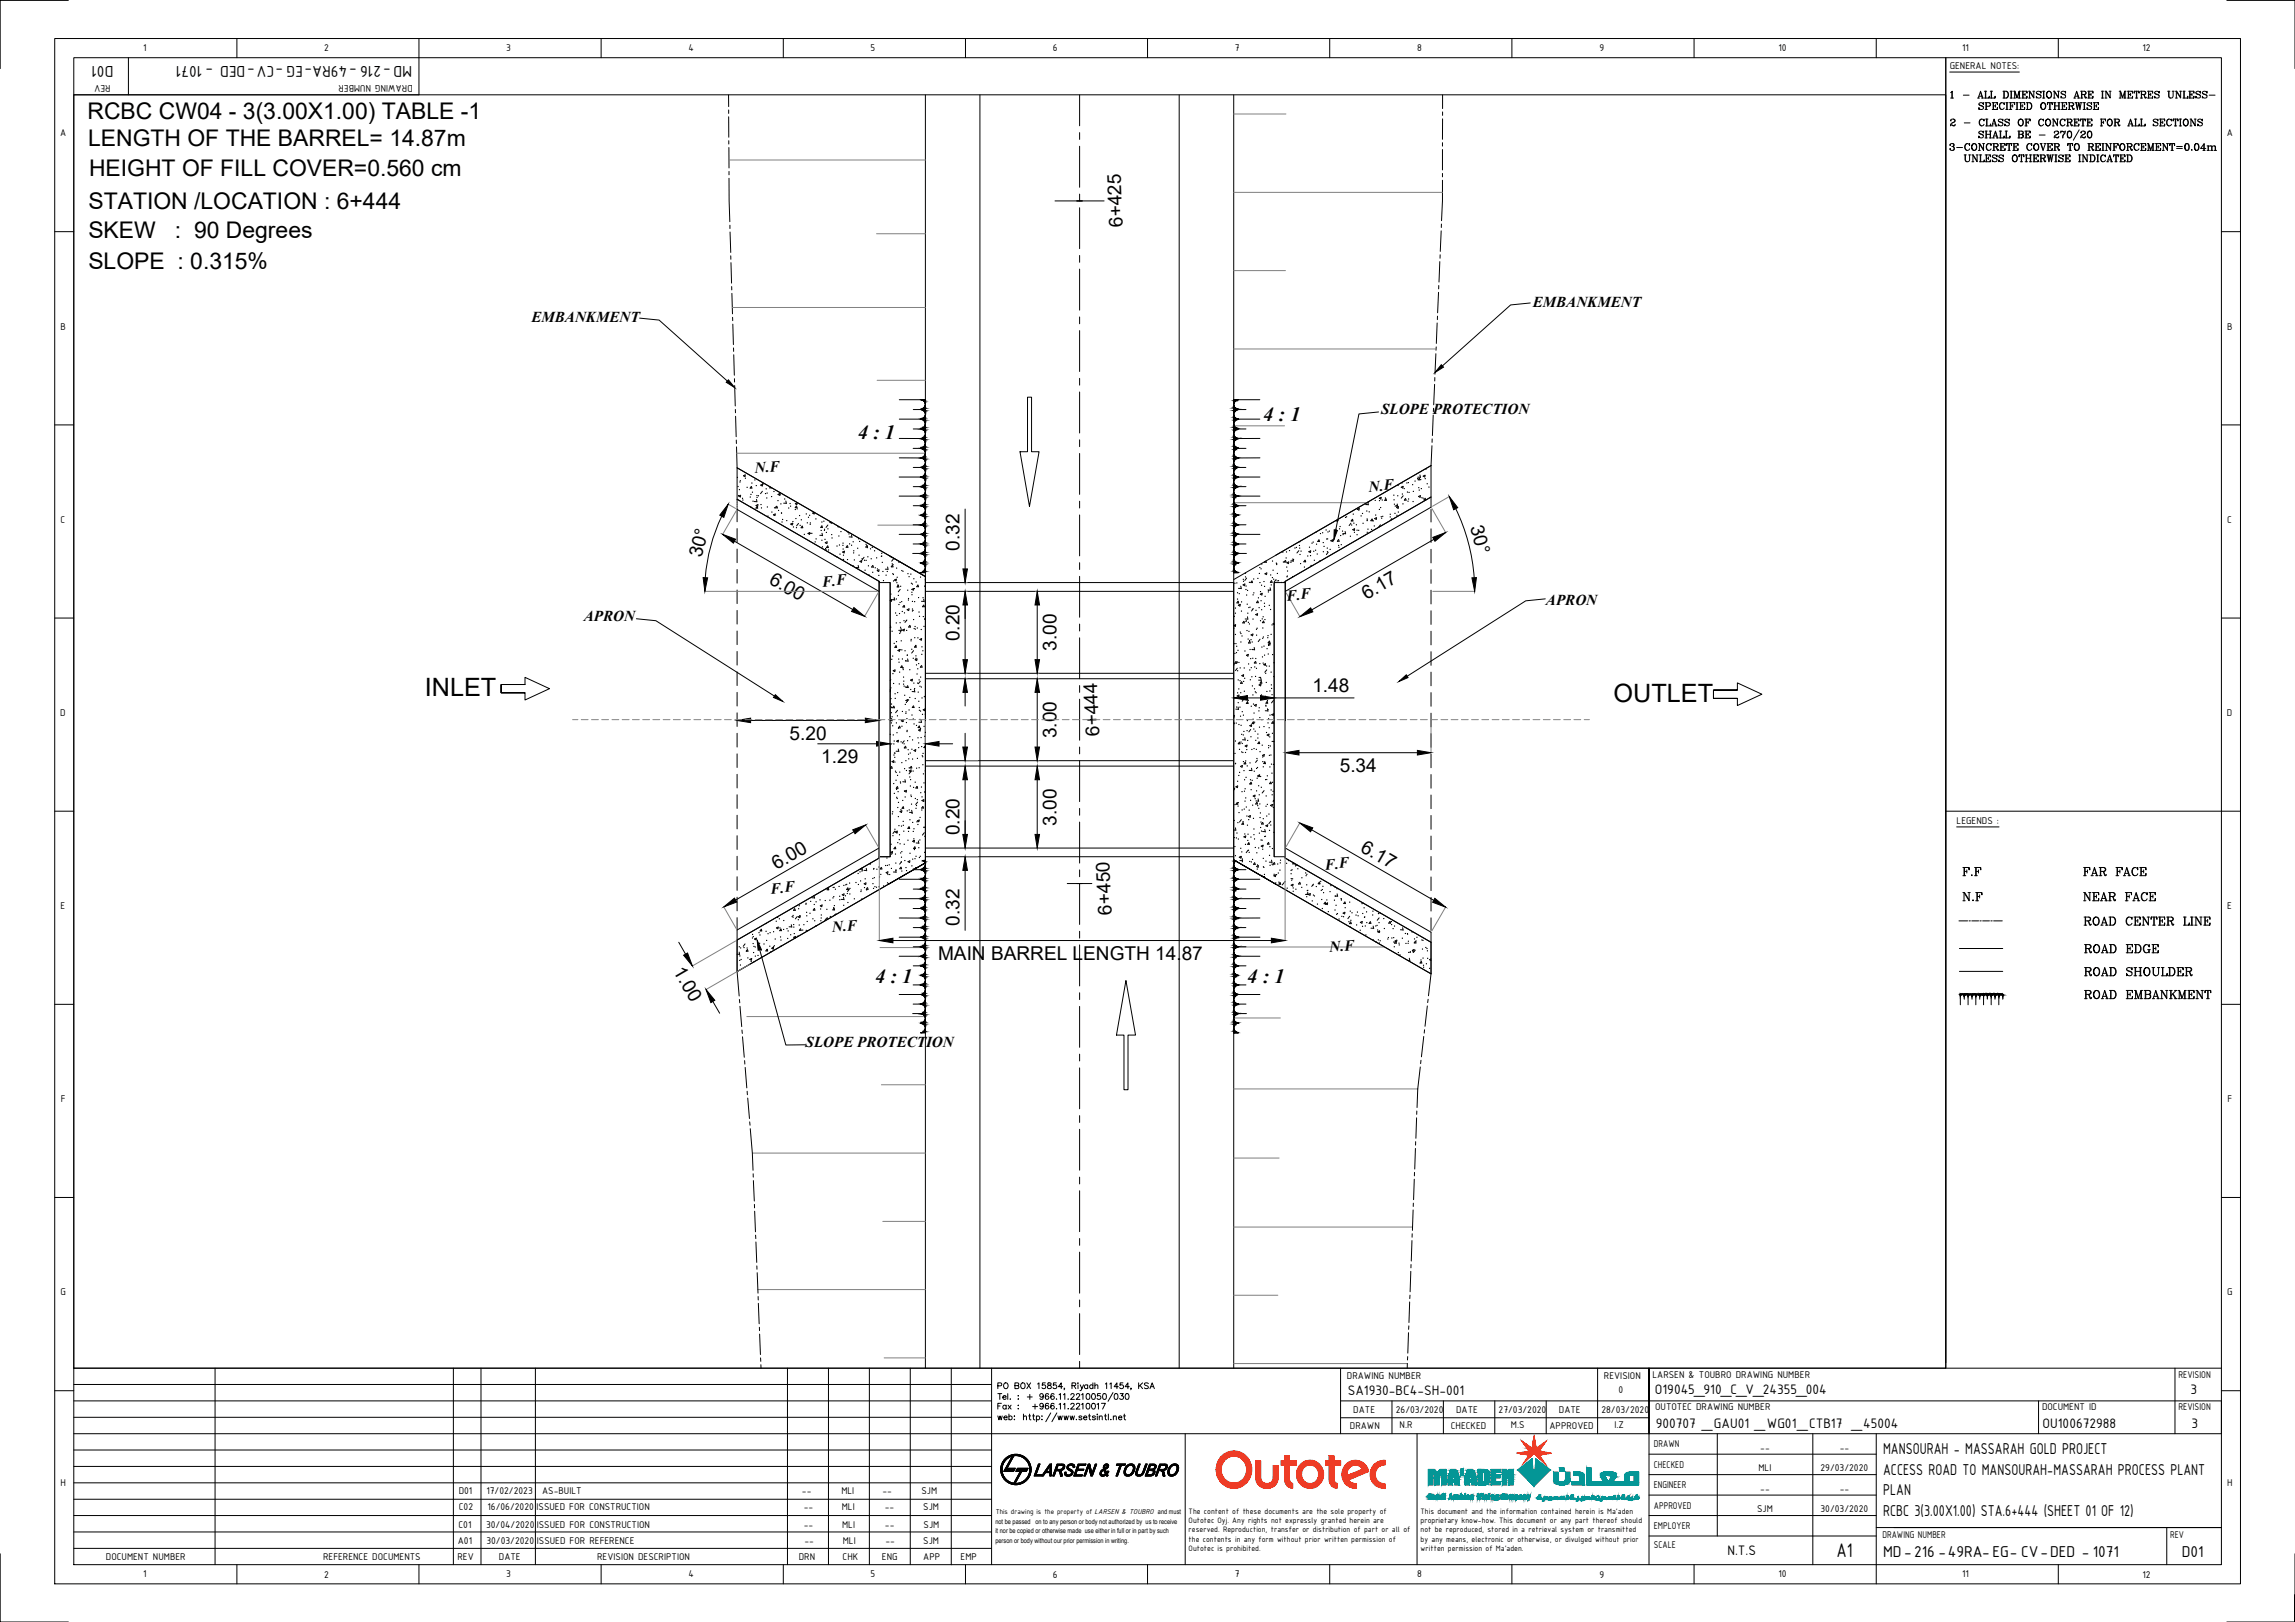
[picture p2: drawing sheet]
<svg xmlns="http://www.w3.org/2000/svg" width="841mm" height="594mm" viewBox="0 0 841 594" stroke-linecap="round" stroke-linejoin="round" font-family="sans-serif">
<defs><g id="words">
<g font-size="9.2">
<text x="155.7" y="254.9">INLET</text>
<text x="591.3" y="257">OUTLET</text>
</g>
<g font-size="8.4">
<text x="32.1" y="43.5">RCBC CW04 - 3(3.00X1.00) TABLE -1</text>
<text x="32.3" y="53.6">LENGTH OF THE BARREL= 14.87m</text>
<text x="32.6" y="64.4">HEIGHT OF FILL COVER=0.560 cm</text>
<text x="32.4" y="76.7">STATION /LOCATION : 6+444</text>
<text x="32.4" y="87.2">SKEW</text>
<text x="64.1" y="87.2">: 90 Degrees</text>
<text x="32.4" y="98.5">SLOPE : 0.315%</text>
</g>
<text font-size="7.8" x="673" y="570.3">A1</text>
<g font-size="7.4">
<text x="463" y="154.4">4 : 1</text>
<text x="314.4" y="160.6">4 : 1</text>
<text x="320.8" y="360">4 : 1</text>
<text x="457.2" y="359.9">4 : 1</text>
</g>
<g font-size="7">
<text x="411.5" y="83.2" transform="rotate(-92 411.5 83.2)">6+425</text>
<text x="538.7" y="193.1" transform="rotate(75 538.7 193.1)">30°</text>
<text x="351.6" y="201.7" transform="rotate(-90 351.6 201.7)">0.32</text>
<text x="257.1" y="204.5" transform="rotate(-75 257.1 204.5)">30°</text>
<text x="281.5" y="213.5" transform="rotate(30 281.5 213.5)">6.00</text>
<text x="500.7" y="219.9" transform="rotate(-30 500.7 219.9)">6.17</text>
<text x="351.6" y="234.9" transform="rotate(-90 351.6 234.9)">0.20</text>
<text x="387.1" y="238.4" transform="rotate(-90 387.1 238.4)">3.00</text>
<text x="480.9" y="253.5">1.48</text>
<text x="402.9" y="269.6" transform="rotate(-92 402.9 269.6)">6+444</text>
<text x="289.3" y="270.9">5.20</text>
<text x="387.1" y="270.4" transform="rotate(-90 387.1 270.4)">3.00</text>
<text x="300.9" y="279.5">1.29</text>
<text x="491" y="282.7">5.34</text>
<text x="351.6" y="305.9" transform="rotate(-90 351.6 305.9)">0.20</text>
<text x="387.1" y="302.4" transform="rotate(-90 387.1 302.4)">3.00</text>
<text x="498.2" y="311.6" transform="rotate(30 498.2 311.6)">6.17</text>
<text x="284.6" y="318.6" transform="rotate(-30 284.6 318.6)">6.00</text>
<text x="407.4" y="335" transform="rotate(-92 407.4 335)">6+450</text>
<text x="351.6" y="339" transform="rotate(-90 351.6 339)">0.32</text>
<text x="343.8" y="351.5">MAIN BARREL LENGTH 14.87</text>
<text x="246.6" y="355.6" transform="rotate(60 246.6 355.6)">1.00</text>
</g>
<g font-size="6.6">
<text x="718.3" y="322.1">F.F</text>
<text x="762.7" y="322.1">FAR FACE</text>
<text x="718.3" y="331.3">N.F</text>
<text x="762.7" y="331.3">NEAR FACE</text>
<text x="763.1" y="350.3">ROAD EDGE</text>
<text x="763.1" y="358.8">ROAD SHOULDER</text>
</g>
<g font-size="6.2">
<text x="41.6" y="24.1" transform="rotate(180 41.6 24.1)">D01</text>
<text x="151" y="24.1" transform="rotate(180 151 24.1)">MD-216 -49RA-EG -CV-DED - 1071</text>
<text x="762.7" y="340.1">ROAD CENTER LINE</text>
<text x="763.1" y="366.9">ROAD EMBANKMENT</text>
<text x="690.1" y="532.6">MANSOURAH - MASSARAH GOLD PROJECT</text>
<text x="690.1" y="540.1">ACCESS ROAD TO MANSOURAH-MASSARAH PROCESS PLANT</text>
<text x="690.1" y="547.6">PLAN</text>
<text x="690.1" y="555.1">RCBC 3(3.00X1.00) STA.6+444 (SHEET 01 OF 12)</text>
<text x="690.1" y="570.1">MD-216 -49RA-EG- CV-DED - 1071</text>
<text x="799.5" y="570.1">D01</text>
</g>
<g font-size="5.5">
<text x="561.7" y="112.5">EMBANKMENT</text>
<text x="194.7" y="118">EMBANKMENT</text>
<text x="506.1" y="151.6">SLOPE PROTECTION</text>
<text x="276.8" y="173.3" transform="rotate(-5 276.8 173.3)">N.F</text>
<text x="501.8" y="180.1" transform="rotate(-5 501.8 180.1)">N.F</text>
<text x="301.4" y="214.8" transform="rotate(-6 301.4 214.8)">F.F</text>
<text x="471.6" y="220" transform="rotate(-6 471.6 220)">F.F</text>
<text x="566.5" y="221.5">APRON</text>
<text x="213.9" y="227.6">APRON</text>
<text x="485.7" y="318.5" transform="rotate(-6 485.7 318.5)">F.F</text>
<text x="282.5" y="327.3" transform="rotate(-6 282.5 327.3)">F.F</text>
<text x="305.1" y="341.5" transform="rotate(-5 305.1 341.5)">N.F</text>
<text x="487.3" y="348.7" transform="rotate(-5 487.3 348.7)">N.F</text>
<text x="295.2" y="383.5">SLOPE PROTECTION</text>
</g>
<g font-size="5.4">
<text x="493.9" y="511.1">SA1930-BC4-SH-001</text>
<text x="606.5" y="510.6">O19045_910_C_V_24355_004</text>
<text x="802.7" y="510.6">3</text>
<text x="606.8" y="523.1">900707 _GAU01 _WG01_CTB17 _45004</text>
<text x="748.5" y="523.1">OU100672988</text>
<text x="803" y="523.1">3</text>
<text x="633" y="569.7">N.T.S</text>
</g>
<g font-size="3.9">
<text x="52.5" y="18.8">1</text>
<text x="118.8" y="18.9">2</text>
<text x="185.5" y="18.7">3</text>
<text x="252.3" y="18.8">4</text>
<text x="319" y="18.7">5</text>
<text x="385.9" y="18.8">6</text>
<text x="452.6" y="18.8">7</text>
<text x="519.3" y="18.8">8</text>
<text x="586.1" y="18.7">9</text>
<text x="651.7" y="18.8">10</text>
<text x="719.1" y="18.8">11</text>
<text x="785.1" y="18.9">12</text>
<text x="714.5" y="25.4">GENERAL NOTES:</text>
<text x="40.5" y="31" transform="rotate(180 40.5 31)">REV</text>
<text x="151.2" y="31" transform="rotate(180 151.2 31)">DRAWING NUMBER</text>
<text x="22" y="50">A</text>
<text x="816" y="50">A</text>
<text x="22.2" y="120.7">B</text>
<text x="816.2" y="120.7">B</text>
<text x="22.2" y="191.4">C</text>
<text x="816.2" y="191.4">C</text>
<text x="22.1" y="262.2">D</text>
<text x="816.1" y="262.2">D</text>
<text x="717" y="301.9">LEGENDS :</text>
<text x="22.2" y="333">E</text>
<text x="816.2" y="333">E</text>
<text x="22.3" y="403.7">F</text>
<text x="816.3" y="403.7">F</text>
<text x="22.2" y="474.4">G</text>
<text x="816.2" y="474.4">G</text>
<text x="493.6" y="505.2">DRAWING NUMBER</text>
<text x="587.8" y="505.2">REVISION</text>
<text x="605.6" y="504.6">LARSEN &amp; TOUBRO DRAWING NUMBER</text>
<text x="798.3" y="504.6">REVISION</text>
<text x="593.1" y="510.1">0</text>
<text x="495.9" y="517.5">DATE</text>
<text x="511.5" y="517.5">26/03/2020</text>
<text x="533.6" y="517.5">DATE</text>
<text x="549.2" y="517.5">27/03/2020</text>
<text x="571.3" y="517.5">DATE</text>
<text x="586.9" y="517.5">28/03/2020</text>
<text x="606.5" y="516.6">OUTOTEC DRAWING NUMBER</text>
<text x="748.3" y="516.6">DOCUMENT ID</text>
<text x="798.3" y="516.6">REVISION</text>
<text x="494.7" y="523.3">DRAWN</text>
<text x="512.9" y="523">N.R</text>
<text x="531.7" y="523.3">CHECKED</text>
<text x="553.7" y="523">M.S</text>
<text x="567.8" y="523.3">APPROVED</text>
<text x="591.6" y="523">I.Z</text>
<text x="606.1" y="530.1">DRAWN</text>
<text x="645.1" y="531.3">--</text>
<text x="674.2" y="531.3">--</text>
<text x="606.1" y="537.6">CHECKED</text>
<text x="644.4" y="538.8">MLI</text>
<text x="667.2" y="538.8">29/03/2020</text>
<text x="22.2" y="544.2">H</text>
<text x="606.1" y="545.1">ENGINEER</text>
<text x="816.2" y="544.2">H</text>
<text x="168.1" y="547.3">D01</text>
<text x="178.3" y="547.3">17/02/2023</text>
<text x="198.7" y="547.3">AS-BUILT</text>
<text x="293.9" y="547.3">--</text>
<text x="308.3" y="547.3">MLI</text>
<text x="323.4" y="547.3">--</text>
<text x="337.7" y="547.3">SJM</text>
<text x="645.1" y="546.4">--</text>
<text x="674.2" y="546.4">--</text>
<text x="168.1" y="552.9">C02</text>
<text x="178.7" y="552.9">16/06/2020</text>
<text x="196.6" y="552.9">ISSUED FOR CONSTRUCTION</text>
<text x="294.5" y="552.9">--</text>
<text x="308.5" y="552.9">MLI</text>
<text x="324.3" y="552.9">--</text>
<text x="338.4" y="552.9">SJM</text>
<text x="606.1" y="552.6">APPROVED</text>
<text x="643.9" y="553.9">SJM</text>
<text x="667.2" y="553.9">30/03/2020</text>
<text x="168" y="559.6">C01</text>
<text x="178.1" y="559.6">30/04/2020</text>
<text x="196.7" y="559.6">ISSUED FOR CONSTRUCTION</text>
<text x="294.5" y="559.6">--</text>
<text x="308.6" y="559.6">MLI</text>
<text x="324.3" y="559.6">--</text>
<text x="338.4" y="559.6">SJM</text>
<text x="606.1" y="560.1">EMPLOYER</text>
<text x="689.8" y="563.2">DRAWING NUMBER</text>
<text x="795.3" y="563.2">REV</text>
<text x="167.8" y="565.6">A01</text>
<text x="178.3" y="565.6">30/03/2020</text>
<text x="196.8" y="565.6">ISSUED FOR REFERENCE</text>
<text x="294.8" y="565.6">--</text>
<text x="308.8" y="565.6">MLI</text>
<text x="324.5" y="565.6">--</text>
<text x="338.4" y="565.6">SJM</text>
<text x="606.1" y="567">SCALE</text>
<text x="38.8" y="571.3">DOCUMENT NUMBER</text>
<text x="118.4" y="571.3">REFERENCE DOCUMENTS</text>
<text x="167.7" y="571.3">REV</text>
<text x="182.8" y="571.3">DATE</text>
<text x="218.8" y="571.3">REVISION DESCRIPTION</text>
<text x="292.7" y="571.3">DRN</text>
<text x="308.8" y="571.3">CHK</text>
<text x="323.2" y="571.3">ENG</text>
<text x="338.4" y="571.3">APP</text>
<text x="352" y="571.3">EMP</text>
<text x="52.5" y="577.7">1</text>
<text x="118.8" y="577.8">2</text>
<text x="185.5" y="577.7">3</text>
<text x="252.3" y="577.7">4</text>
<text x="319" y="577.7">5</text>
<text x="385.9" y="577.8">6</text>
<text x="452.6" y="577.7">7</text>
<text x="519.3" y="577.7">8</text>
<text x="586.1" y="577.9">9</text>
<text x="651.7" y="577.7">10</text>
<text x="719.1" y="577.7">11</text>
<text x="785.1" y="577.8">12</text>
</g>
<g font-size="3.1">
<text x="435.6" y="554.6">The content of these documents are the sole property of</text>
<text x="435.6" y="557.9">Outotec Oyj. Any rights not expressly granted herein are</text>
<text x="520.6" y="554.6">This document and the information contained herein is Ma'aden</text>
<text x="520.6" y="557.9">proprietary know-how. This document or any part thereof should</text>
<text x="435.6" y="561.3">reserved. Reproduction, transfer or distribution of part or all of</text>
<text x="520.6" y="561.3">not be reproduced, stored in a retrieval system or transmitted</text>
<text x="435.6" y="564.6">the contents in any form without prior written permission of</text>
<text x="435.6" y="567.9">Outotec is prohibited.</text>
<text x="520.6" y="564.6">by any means, electronic or otherwise, or divulged without prior</text>
<text x="520.6" y="567.9">written permission of Ma'aden.</text>
</g>
<text font-size="2.8" x="364.9" y="554.4">This drawing is the property of LARSEN &amp; TOUBRO and must</text>
<g font-size="2.5">
<text x="364.8" y="558">not be passed on to any person or body not authorized by us to receive</text>
<text x="364.8" y="561.7">it nor be copied or otherwise made use either in full or in part by such</text>
<text x="364.8" y="565.2">person or body without our prior permission in writing.</text>
</g>
</g></defs>
<!-- layer: 0-CURB -->
<path d="M339.1 34.8v466.3M452.1 34.8v466.3M718 347.4h15.9" fill="none" stroke="#000" stroke-width=".37"/>
<!-- layer: 0- R.C.B.C -->
<g fill="none" stroke="#000" stroke-width=".37">
<path d="M270.1 171.3l69 39.9v104.8l-69 39.9v-11.6l52.1-30v-.5h4v-100.4h-4v-.4l-52.1-30.1zM524.4 170.5l-72.3 41.8M269.1 198.2l43.4 25M270.1 186v5.1M270.1 182.9v.6M270.1 183.7v.5M270.1 184.5v.5M270.1 185.2v.5M270.1 193.6v5M270.1 186.6l52 30M353.7 186.5v21.9M524.4 186.6v4.6"/>
<path d="M524.4 193.7v5M524.4 185.8l-53.4 30.8M525.5 197.5l-44.8 25.9M533.5 186.3a69.4 69.4 0 0 1 6.7 25.3M270.1 201.1v5M270.1 208.6v5M270.1 216.1v5M322.1 212.9v101.4M322.2 213v101.3l-52.1 30M339.1 216.6h113M353.7 219.6v22M452.1 213.4v101.5l72.3 41.8v-15.3l-53.4-30.8"/>
<path d="M466.9 213.4h4v-.4l53.5-31-53.5 31v101.3l53.5 30.8-53.5-30.8v-.5h-4zM466.9 213.4v100.4M471 212.9v101.4M524.4 201.2v5M524.4 208.7v5M524.4 216.2v5M270.1 223.6v5M270.1 231.1v5M270.1 238.6v5M380.1 221.6v20M524.4 223.7v5M524.4 231.2v5"/>
<path d="M524.4 238.7v5M270.1 246.1v5M270.1 253.6v5M339.1 248.6h113M339.1 246.6h113M353.7 253.6v5M380.1 253.6v20M457.1 255.6h4.8M466.9 255.6h29.3M524.4 246.2v5M524.4 253.7v5M270.1 261.1v5"/>
<path d="M270.1 268.6v5M270.1 276.1v5M275.1 263.9h42M299.7 272.4h21.5M339.1 278.6h113M344.1 272.4h5M353.7 268.6v5M476 275.7h43.4M524.4 261.2v5M524.4 268.7v5M524.4 276.2v5M270.1 283.6v5"/>
<path d="M270.1 291.1v5M270.1 298.6v5M339.1 280.6h113M353.7 285.6v22M380.1 285.6v20M524.4 283.7v5M524.4 291.2v5M524.4 298.7v5M270.1 306.1v5M270.1 313.6v5M322.1 310.6l-52 30M322.2 313.8h4"/>
<path d="M339.1 310.6h113M339.1 313.8h113M353.7 318.8v22M480.7 303.9l44.7 25.8M524.4 306.2v5M524.4 313.7v5M270.1 336.1v19.8M270.1 321.1v5M270.1 328.6v5M325.7 323.8l13.4-7.8-69 39.9M467.5 323.8l-15.4-8.9 72.3 41.8v-11.6M524.4 321.2v5"/>
<path d="M524.4 328.7v5M524.4 336.2v4.6"/>
</g>
<!-- layer: DIM -->
<path d="M192.4 250.7h-8.8v3.1h8.8v2.6l9-4.2-9-4.1v2.6h-8.8v3.1h8.8M636.7 252.7h-8.8v3.1h8.8v2.6l9-4.1-9-4.2v2.6h-8.8v3.1h8.8" fill="none" stroke="#000" stroke-width=".37"/>
<!-- layer: C-ROAD-STA -->
<path d="M394.6 73.6h2" fill="none" stroke="#000" stroke-width=".37"/>
<!-- layer: 0 -->
<g fill="none" stroke="#000" stroke-width=".37">
<path d="M386.6 73.6h18M234.4 116.5l7.1 .7 25.1 22.4M560.8 111l-7.2 .7-25 22.3M329.6 153.5h9.5M329.6 146.4h9.5M334.7 157.1h4.4M334.7 150h4.5M337.4 150a1.76 1.76 0 0 1 1.7 1.7 1.76 1.76 0 0 1-1.8 1.8 1.8 1.8 0 0 1 1.8 1.8 1.8 1.8 0 0 1-1.7 1.8 1.76 1.76 0 0 1 1.7 1.7 1.76 1.76 0 0 1-1.8 1.8 1.76 1.76 0 0 1 1.8 1.7 1.76 1.76 0 0 1-1.8 1.8M337.4 146.4a1.76 1.76 0 0 1 1.7 1.7 1.76 1.76 0 0 1-1.7 1.8M452.1 157.1h4.5M452.1 150h4.5M452.1 146.4h9.6"/>
<path d="M452.1 153.5h9.6M453.8 150a1.76 1.76 0 0 0-1.7 1.7 1.76 1.76 0 0 0 1.8 1.8 1.8 1.8 0 0 0-1.8 1.8 1.8 1.8 0 0 0 1.7 1.8 1.76 1.76 0 0 0-1.7 1.7 1.76 1.76 0 0 0 1.8 1.8 1.76 1.76 0 0 0-1.8 1.7 1.76 1.76 0 0 0 1.8 1.8M453.9 146.4a1.76 1.76 0 0 0-1.8 1.7 1.76 1.76 0 0 0 1.8 1.8M505.2 150.9l-7.2 .7-8.5 42.6M273.1 173.9l-.7 .4 .6 .3M273.1 174l-.1 .6M275.3 178.2l-.4 .6 .6-.1M275.4 178.2l.2 .6M279.4 179.9l-.7 .9M279.4 177.3l-.6 .4 .5 .3 .2-.6M282.3 178.4l-.2 .3h.7M329.5 174.7h7.9"/>
<path d="M329.6 167.7h9.6M329.6 160.6h9.5M334.6 164.2h4.5M334.7 178.2h4.5M334.7 171.2h4.5M337.4 164.2a1.76 1.76 0 0 1 1.7 1.7 1.76 1.76 0 0 1-1.7 1.8 1.76 1.76 0 0 1 1.7 1.8 1.76 1.76 0 0 1-1.7 1.7 1.74 1.74 0 0 1 1.7 1.7 1.74 1.74 0 0 1-1.7 1.8 1.76 1.76 0 0 1 1.7 1.7 1.76 1.76 0 0 1-1.7 1.8 1.76 1.76 0 0 1 1.7 1.8 1.76 1.76 0 0 1-1.7 1.7 1.76 1.76 0 0 1 1.7 1.8 1.76 1.76 0 0 1-1.7 1.7M452.1 178.2h4.5M452.1 171.2h4.5M452.1 164.2h4.5M453.8 174.7a1.76 1.76 0 0 0-1.7 1.7 1.76 1.76 0 0 0 1.7 1.8 1.76 1.76 0 0 0-1.7 1.8 1.76 1.76 0 0 0 1.7 1.7 1.76 1.76 0 0 0-1.7 1.8 1.76 1.76 0 0 0 1.7 1.7M453.8 164.2a1.76 1.76 0 0 0-1.7 1.7 1.76 1.76 0 0 0 1.7 1.8 1.76 1.76 0 0 0-1.7 1.8 1.76 1.76 0 0 0 1.7 1.7 1.76 1.76 0 0 0-1.7 1.8 1.76 1.76 0 0 0 1.7 1.7M453.8 174.7h7.9"/>
<path d="M461.7 167.7h-9.6M461.7 160.6h-9.6M514.2 178.1l-.7 .3 .5 .3M514.2 178.2l-.1 .6M519.5 174.8h.9M519.7 175.7h.6M520.1 175.1l-.4 .6M520.2 175.2l.1 .6M520.3 174l.3 .9M522.2 174l-.7 .4 .6 .3 .2-.6M271.4 181.4l-.7 .3 .6 .3 .1-.5M276.4 183.7h.9"/>
<path d="M277.2 182.9l.2 .9M277.4 185.5l-.4 .6h.6M277.5 185.6l.2 .6M277.7 184.8l-.6 .3 .5 .3M277.8 184.8l-.1 .7M283.4 188.6l.7-.4-.1 .6zM284.6 185.4l-.4 .6h.6M284.7 185.5l.2 .6M285.8 180.7l-.7 .4M285.8 180.8l-.1 .6-.6-.3M287.2 184.3h.9M288 183.5l.2 .9"/>
<path d="M290.3 192.2l-.5-.2 .6-.4-.1 .7M291.8 185.3l-.4 .6h.6l-.1-.5M292.1 184.2l-.6 .3 .5 .3M292.2 184.2l-.2 .6M292.6 191.7l-.7 .9M293.9 192.7l-.3 .6h.6l-.2-.6M296.1 195.4l.6-.4-.1 .7zM298.4 187.6l-.6 .3 .5 .3M298.5 187.7l-.1 .6M300.4 196.1h.9M301.2 192.6l-.4 .6h.6M301.2 192.6l.2 .7"/>
<path d="M301.2 195.3l.2 .9M303.1 198.4l-.7 .4 .6 .3 .1-.6M303.3 199.9l-.4 .6h.6l-.1-.5M303.4 192.3l-.7 .9M304.2 191.3l.5 .3M304.4 191.1l-.3 .2M304.8 191.3l-.1 .4M310.5 199.8l-.4 .7h.6M310.6 199.9l.2 .6M310.6 194.7l.5 .3M311.2 196.7h.9M312 195.9l.2 .9"/>
<path d="M317.7 199.7l-.4 .7h.6M317.8 199.8l.2 .6M329.5 181.7h9.7M329.5 195.7h9.6M334.6 192.2h4.5M334.6 199.2h4.5M334.7 185.2h4.4M337.4 185.2a1.76 1.76 0 0 1 1.7 1.7 1.76 1.76 0 0 1-1.7 1.8 1.76 1.76 0 0 1 1.7 1.8 1.76 1.76 0 0 1-1.7 1.7 1.76 1.76 0 0 1 1.7 1.8 1.76 1.76 0 0 1-1.7 1.7 1.74 1.74 0 0 1 1.7 1.8 1.74 1.74 0 0 1-1.7 1.7 1.76 1.76 0 0 1 1.7 1.7 1.76 1.76 0 0 1-1.7 1.8 1.76 1.76 0 0 1 1.7 1.8 1.76 1.76 0 0 1-1.7 1.7M452.1 185.2h4.5M452.1 181.7h9.6M452.1 195.7h9.6M452.1 192.2h4.5"/>
<path d="M452.1 199.2h4.5M453.8 185.2a1.76 1.76 0 0 0-1.7 1.7 1.76 1.76 0 0 0 1.7 1.8 1.76 1.76 0 0 0-1.7 1.8 1.76 1.76 0 0 0 1.7 1.7 1.76 1.76 0 0 0-1.7 1.8 1.76 1.76 0 0 0 1.7 1.7 1.74 1.74 0 0 0-1.7 1.8 1.74 1.74 0 0 0 1.7 1.7 1.76 1.76 0 0 0-1.7 1.8 1.76 1.76 0 0 0 1.8 1.7 1.76 1.76 0 0 0-1.8 1.8 1.76 1.76 0 0 0 1.8 1.7M476.1 198.4h.2M476.3 198.3l.1 .2M482.3 194.8v.2M483.3 197.7l-.4 .6h.6M483.4 197.8l.2 .6M488.3 197.7l-.6 .3 .5 .3 .2-.5M489.5 190.6l.4 .3M490.1 190.3l-.1 .6M490.5 197.6l-.4 .7 .6-.1M490.6 197.7l.2 .6"/>
<path d="M492.1 195.4l.9 .1M492.9 194.6l.2 1M495.1 191.6l-.7 .9M495.6 190.2l-.4 .6h.6M495.6 190.3l.2 .6M496.4 193.6l-.7 .4 .6 .3 .1-.6M498.1 186.2l-.7 .3 .6 .3M498.1 186.2l-.1 .7M500.4 184.8h.9M501.3 184l.2 .9M502.8 190.1l-.4 .6h.5M502.9 190.1l.1 .7"/>
<path d="M503.8 190l.5 .2M504.4 189.6l-.6 .3M504.5 189.7l-.2 .6M505.9 192.2l-.7 .9M506.1 182.1l-.7 .4 .6 .3M506.2 182.2l-.2 .6M507.9 182.6l-.5 .7h.6M507.9 182.7l.2 .6M509.6 190.6h.1M510.1 190.3l-.1-.3-.4 .6M511.2 185.3l.9 .1M512 184.6l.2 .9"/>
<path d="M512.5 185.6l-.7 .3 .5 .3M512.5 185.6l-.2 .6M514.2 181.6l-.7 .9M515.1 182.6l-.5 .6h.6M515.1 182.6l.2 .6M520.5 181.5l-.7 .3 .6 .3 .2-.5M522.3 182.5l-.5 .6h.6M522.3 182.6l.2 .5M309.4 201.9l-.6 .3 .5 .3M309.5 201.9l-.2 .6M312.6 207.2l-.1 .2M312.7 207.2l.1 .3"/>
<path d="M313.6 207.9h1M314.5 207.1l.2 .9M315.6 205.9l-.5-.3 .7-.3-.1 .7M316.6 204.1l-.6 .9M319.4 207.7h.6M319.8 207.1l-.4 .6M319.9 207.2l.2 .6M322.1 208.7l-.6 .3 .5 .3M322.1 208.8l-.1 .6M324.4 208.5h.9M325.3 207.7l.1 .9M326.2 219.9l.6-.3-.1 .6"/>
<path d="M326.2 220l.4 .2M326.9 219.6l.9 .1M327 207l-.4 .6h.6M327.1 207.1l.2 .6M327.4 204.7l-.6 .8M327.7 218.9l.2 .9M328.5 212.1l-.7 .3 .5 .3M328.5 212.1l-.1 .7M329.2 214.3l-.5 .7h.6M329.2 214.4l.2 .6M329.9 215.9l-.7 .9M334.5 202.7h4.4"/>
<path d="M334.8 215.5l-.7 .4 .6 .2M334.8 215.6l-.1 .6M335.2 209.1h.2M336.5 214.9h-.6l.5-.6 .2 .6M337.4 206.2a1.76 1.76 0 0 1 1.7 1.7 1.76 1.76 0 0 1-1.7 1.8M338.5 219.5l.2 .9M452.3 202.7h4.5M453.8 215.5h.9M453.9 206.2a1.76 1.76 0 0 0-1.8 1.7 1.76 1.76 0 0 0 1.8 1.8M454.7 214.7l.2 .9M456.2 213.9l-.7 .3 .5 .3 .2-.6M456.8 211.7l-.6 .9"/>
<path d="M458.8 212.8l-.5 .6h.7M458.8 212.8l.2 .6M461.8 217.6l.7-.3-.1 .6M461.8 217.6l.6 .3M463.6 205.6l-.2 .3h.6M463.9 205.5l.2 .5M464.2 209.8l-.7 .4 .6 .3M464.3 209.9l-.2 .6M464.6 216.1h.9M465.4 215.3l.3 .9M465.9 212.7l-.4 .6h.7M466 212.7l.2 .6"/>
<path d="M467.6 212.3l-.7 .9M470.6 213.2l-.3 .2M470.6 213.3v.1M471 205.2l-.4 .6h.6M471.1 205.3l.2 .6M471.6 206.1l.5 .3M472.3 205.8l-.7 .3M472.3 205.8l-.1 .7M473 205.5h.9M473.8 204.7l.2 .9M476 201.7l-.7 .8M478.2 205.2l-.4 .6h.6"/>
<path d="M478.3 205.2l.2 .6M480.2 202.4l-.6-.3 .7-.4-.1 .7M486.7 202.2l-.6 .9M566.3 219.3l-7.2 .8-43.4 27.6M233.2 226.6l7.2 .7 43.4 27.6M326.3 229.2l.1 .6h-.2M327.9 237.1h.6M328.3 236.5l-.4 .6M328.4 236.5l.2 .7M329.3 230.9h.9M329.6 238.5l-.6-.3 .7-.3-.1 .7M330.1 230.1l.3 .9"/>
<path d="M331.3 221.7l-.4 .6h.6M331.4 221.8l.1 .6M331.4 230.4l-.7 .4 .5 .3M331.5 230.5l-.2 .6M332.3 227.1l-.7 .9M332.4 223.3l.7-.3-.1 .6zM333.4 229l-.4 .7h.6l-.1-.6M334.8 238.3l-.7 .9M335.6 236.4l-.5 .6h.6M335.6 236.4l.2 .7M337.7 220.2l.9 .1M337.7 233.9l-.6 .3 .5 .3"/>
<path d="M337.8 233.9l-.2 .6M338.5 221.6l-.4 .6h.6M338.6 221.7l.1 .6M339.1 226.5l-.3 .2 .3 .2M452.8 228.8l-.7 .3 .6 .3M452.8 228.8l-.1 .7M453.3 220.8h.6M453.7 220.2l-.5 .6M453.8 220.2l.1 .7M454.3 222l-.5-.3 .7-.4-.1 .7M456 228.1h-.6l.4-.5 .2 .6M456.3 226.7l.9 .1"/>
<path d="M457.1 225.9l.2 .9M457.4 239.7l-.6 .3 .5 .3M457.5 239.7l-.2 .6M457.9 234.9l-.4 .6h.6M458 235l.2 .6M458.5 232.6l.6-.4-.1 .6zM458.8 237.9l.8 .1M459.3 222.9l-.7 .9M459.6 237.1l.2 1M460.8 224.8l-.7 .3 .6 .3 .2-.6M461.1 220.7h-.7l.5-.6 .2 .7M461.8 234.1l-.7 .9"/>
<path d="M463 227.5l-.4 .6h.6M463.1 227.5l.2 .6M465.1 234.8l-.4 .6h.6M465.2 234.8l.2 .7M465.5 235.6l-.7 .3M465.5 235.7l-.2 .5-.5-.2M466.9 228.3l-.4 .2 .4 .2M326.2 252.8v.6M326.5 248.9l-.3 .3M327.5 258.6l-.4 .6h.6M327.6 258.7l.2 .6M328 245.3l-.7 .4 .6 .3 .1-.6"/>
<path d="M330.5 243.9l-.4 .5h.6M330.5 243.9l.2 .6M331.8 242.1h.9M332 256.6l.6-.4-.1 .7zM332.6 251.2l-.4 .6h.6M332.6 241.3l.2 .9M332.7 251.2l.2 .7M334.2 253.3h.9M334.3 248.8l-.6 .3 .5 .3M334.4 248.8l-.2 .6M334.7 258.5l-.4 .6h.6l-.1-.5M335.1 252.5l.2 1"/>
<path d="M335.4 241.7l.6-.4-.1 .7M335.4 241.7l.5 .2M337.3 249.5l-.8 .9M337.7 243.8l-.4 .6h.5M337.8 243.8l.1 .6M339 259.6l-.7 .4 .5 .3M339 259.7l-.1 .6M452.9 242.3l-.5 .7 .6-.1M452.9 259.7l.9 .1M453 242.4l.1 .6M453.3 254.9l.7-.3-.1 .6M453.4 254.9l.5 .3"/>
<path d="M453.4 244.7l-.7 .9M453.7 259l.2 .9M455 249.7l-.4 .6h.6l-.1-.6M455.7 247.1l-.6 .4 .5 .2M455.7 247.2l-.1 .6M455.9 256l-.7 .9M457.1 257l-.4 .7h.6M457.2 257.1l.2 .6M460.1 242.2l-.5 .6h.7M460.1 242.3l.2 .6M460.4 258l-.7 .3 .5 .3 .2-.6M461.2 249.1h.9"/>
<path d="M461.4 250.9l.5 .3M461.8 250.2h.6M462 248.3l.2 1M462.1 250.5l-.7 .4M462.1 250.6l-.1 .6M462.2 249.6l-.4 .6M462.3 249.7l.1 .5M463.7 243.1l-.6 .3 .5 .3 .2-.6M464.2 245.3l-.7 .9M464.3 256.9l-.4 .7 .6-.1M464.4 257l.2 .6M464.5 259.6l.2 .9"/>
<path d="M466.7 256.6l-.8 .8M466.9 242.7v.1M326.2 263.9l.6 .1M326.7 263.1l.2 .9M327.5 278.6l-.6 .3 .5 .3 .2-.5M328.4 275.1l.9 .1M328.9 260.2l-.7 .8M329.2 274.3l.2 1M329.3 271.1l-.7 .4 .5 .3M329.3 271.2l-.2 .6M329.7 266l-.4 .6h.5M329.7 266l.2 .6"/>
<path d="M330.9 263.7l-.6 .3 .5 .3 .2-.5M331.4 271.3l-.7 .9M331.8 273.3l-.4 .7 .6-.1M331.9 273.4l.1 .6M335.4 275.2l-.5-.3 .7-.4-.1 .7M336.7 264.5l.9 .1M336.9 265.9l-.4 .6h.5l-.1-.5M337.3 267.1l-.7 .3 .5 .3M337.3 267.1l-.1 .7M337.5 263.7l.2 .9M339 273.2l-.4 .6h.5M339.1 273.3v.2"/>
<path d="M339.1 261.5l-.1 .1M452.1 265.1h.1M452.1 264.5l.2 .6M452.3 262l-.2 .1M452.4 262.1l-.3 .6M454.2 271.8l-.4 .6h.6l-.1-.5M455.3 270.9l.9 .1M456.2 270.2l.1 .9M456.3 279.2l-.4 .6h.6M456.3 273.2l.7-.3-.2 .6zM456.4 279.2l.2 .6M458.3 267.2l-.6 .9"/>
<path d="M458.7 265.4l-.7 .4 .5 .3M458.7 265.5l-.2 .6M459.3 264.4l-.5 .6h.6M459.3 264.4l.2 .6M460.8 278.4l-.7 .8M461.4 271.7l-.4 .6h.6M461.5 271.8l.1 .6M463.3 276.3l-.7 .4 .6 .3M463.3 276.4l-.1 .6M463.5 279.1l-.4 .6h.6M463.6 279.1l.1 .7M463.7 260.3l.9 .1"/>
<path d="M464.3 269.2l.7-.3-.2 .6zM466.1 271.5l.8 .1M466.6 264.9h-.6l.5-.6 .2 .6M466.7 261.4l-.7 .4 .6 .2 .2-.5M326.7 280.8l-.4 .6h.6M326.8 280.8l.2 .6M328.8 288.1l-.4 .6h.6l-.1-.6M330.5 296.9l-.7 .4 .6 .3M330.5 297l-.1 .6M330.8 286.3l.9 .1M331.2 296.1h-.6l.4-.6 .2 .6M331.5 289.8l.5 .3"/>
<path d="M331.6 285.6l.2 .9M332.2 289.4l-.7 .4M332.2 289.5l-.1 .6M333.3 297.5l.9 .1M333.8 282.5l-.7 .9M333.9 282l-.7 .3 .5 .3 .2-.6M333.9 280.7l-.4 .6h.6M334 280.7l.2 .6M334.1 296.8l.2 .9M335.6 288.6h.6M336 288l-.4 .6M336.1 288.1l.2 .6"/>
<path d="M336.3 293.8l-.7 .9M338.2 295.4l-.4 .6h.6M338.2 295.4l.2 .6M338.5 292.9l-.7 .3 .6 .3 .2-.6M452.4 289l-.3 .4M453.4 293.9l-.4 .7h.5M453.4 288.5l-.5-.3 .6-.4v.7M453.5 294l.1 .6M455.3 280.3l-.7 .4 .5 .3 .2-.6M457.8 282.2h.9M458.2 298.7l-.7 .3 .6 .3M458.2 298.8l-.1 .6"/>
<path d="M458.5 286.5l-.5 .6h.6M458.5 286.6l.2 .6M458.6 281.4l.2 .9M459.2 291.6l.7-.4-.1 .7-.5-.3M460.2 293.3l.9 .1M460.6 293.8l-.5 .7 .6-.1M460.7 293.9l.1 .6M461 292.6l.2 .9M461.6 283.8l-.6 .3 .5 .3M461.6 283.8l-.1 .7M463.2 289.6l-.7 .9M465.7 286.4l-.5 .6h.6"/>
<path d="M465.7 286.5l.2 .6M466.2 294.7l-.6 .3 .5 .3M466.3 294.7l-.1 .6M315.9 317.9l.1 .5h-.7l.2-.3M316.6 318.8h.9M317.4 318l.2 1M319.1 316.1l-.2 .4-.3-.2M322.9 317.7l-.4 .6h.7M323 317.7l.2 .6M325.4 319.3l-.7 .3 .5 .3M325.4 319.3l-.1 .7M326.9 312.5l-.5-.3 .7-.4-.1 .7"/>
<path d="M327.4 319.4h.9M327.9 304.4l-.7 .9M328 310.2l-.4 .7 .6-.1M328.1 310.3l.2 .6M328.2 318.6l.2 .9M328.6 305l-.5-.3 .7-.3-.1 .7M330.1 317.6l-.4 .6h.7M330.2 317.6l.2 .6M330.4 315.6l-.7 .9M333.1 302.8l-.4 .6h.6M333.2 302.9l.2 .6M333.4 315.3l-.7 .3 .6 .3"/>
<path d="M333.4 315.3l-.1 .6M334.5 308.2l.5 .2M334.7 318.5h4.5M335.1 307.8l-.6 .3M335.1 307.9l-.1 .6M335.2 310.1l-.4 .7 .6-.1M335.3 310.2l.2 .6M335.7 308.8h.9M336.5 308l.2 .9M336.8 300.3l-.6 .4 .5 .3M336.9 300.4l-.2 .6M337.4 318.5a1.74 1.74 0 0 1 1.7 1.8 1.74 1.74 0 0 1-1.8 1.7 1.76 1.76 0 0 1 1.8 1.8 1.76 1.76 0 0 1-1.8 1.7"/>
<path d="M338.5 315.3a1.76 1.76 0 0 1 .5 1.9 1.76 1.76 0 0 1-1.6 1.2M338.7 305l-.7 .9M452.1 304l.7 .1M452.1 318.5h4.5M452.7 303.2l.2 .9M452.8 315.3a1.76 1.76 0 0 0-.6 1.9 1.76 1.76 0 0 0 1.7 1.2M453.8 318.5a1.74 1.74 0 0 0-1.7 1.8 1.74 1.74 0 0 0 1.8 1.7 1.76 1.76 0 0 0-1.8 1.8 1.76 1.76 0 0 0 1.8 1.7M454.3 315.2h.9M454.8 313.6l-.7 .4 .5 .3M454.9 313.7l-.2 .6M454.9 300.2l-.7 .9M455.2 314.4l.2 1"/>
<path d="M455.5 301.3l-.4 .6h.6M455.6 301.3l.1 .6M456.4 306.8l-.6-.3 .7-.3-.1 .6M457.2 309.3h.6M457.4 311.4l-.7 .9M457.6 308.6l-.4 .7M457.7 308.7l.2 .6M459.8 316l-.5 .6h.6M459.8 316l.2 .7M461.1 317l-.6 .3 .5 .3M461.2 317.1l-.2 .6M462.7 301.2l-.4 .6h.6"/>
<path d="M462.7 304.6h.9M462.8 301.3l.1 .6M462.9 309.6l-.7 .3 .5 .3M462.9 309.6l-.2 .6M463.5 303.8l.2 .9M464.4 302.7l-.5-.3 .7-.3-.2 .7M464.8 308.5l.2 .7h-.6zM465.1 315.8h.9M465.7 300.8l-.7 .9M465.9 315l.3 .9M467 315.9l-.5 .6h.6M467 315.9l.2 .6"/>
<path d="M474 316l-.3 .4h.6M474.3 316.2l.1 .3M475.1 316.6l-.3 .1 .6 .3M475.5 316.9l-.1 .1M279.4 339h.1M285.2 339.5l-.7 .4 .5 .3 .2-.6M289.2 339.4l.9 .1M290 338.7l.2 .9M291.2 332.8l-.4 .6h.6l-.1-.5M292.2 335.7l-.7 .9M293.2 335.5l-.6 .3M293.3 335.5l-.2 .6-.5-.3"/>
<path d="M297.5 328.8l.9 .1M298.3 328.1l.2 .9M298.6 333.3h-.6l.4-.6 .2 .7M299.2 339.1l-.3 .1M300.6 331.8l.7-.4-.2 .7zM302.9 336.3l-.7 .9M303.5 325.3l-.4 .6h.6M303.6 325.3l.1 .6M305.6 332.6l-.4 .7h.6l-.1-.6M308.3 329.4l.9 .1M309.1 328.6l.2 1M309.3 327.4l-.7 .3 .5 .3"/>
<path d="M309.3 327.5l-.1 .6M310.3 325.8h.6M310.7 325.2l-.5 .6M310.8 325.3l.1 .6M311.3 325.6l-.7 .9M317.2 324l-.5-.3 .6-.3-.1 .6M317.9 325.1l-.5 .6h.7M318 325.2l.1 .6M329.6 329.2h9.5M329.6 322h9.5M329.6 336.2l9.6 .1M334.6 332.8h4.5"/>
<path d="M334.7 339.7h4.5M334.7 325.6h4.4M337.4 332.7a1.76 1.76 0 0 1 1.7 1.8 1.76 1.76 0 0 1-1.7 1.7 1.76 1.76 0 0 1 1.7 1.8 1.76 1.76 0 0 1-1.7 1.7 1.76 1.76 0 0 1 1.7 1.8 1.76 1.76 0 0 1-1.7 1.8M337.4 325.6a1.76 1.76 0 0 1 1.7 1.8 1.76 1.76 0 0 1-1.8 1.7 1.76 1.76 0 0 1 1.8 1.8 1.76 1.76 0 0 1-1.8 1.7M391.1 323.6h9M452.1 339.7h4.5M452.1 332.8h4.5M452.1 325.6h4.5M452.1 329.2h9.6M452.1 322h9.6M453.8 332.7a1.76 1.76 0 0 0-1.7 1.8 1.76 1.76 0 0 0 1.7 1.7 1.76 1.76 0 0 0-1.7 1.8 1.76 1.76 0 0 0 1.7 1.7 1.76 1.76 0 0 0-1.7 1.8 1.76 1.76 0 0 0 1.7 1.8h7.9M453.8 325.6a1.76 1.76 0 0 0-1.7 1.8 1.76 1.76 0 0 0 1.8 1.7 1.76 1.76 0 0 0-1.8 1.8 1.76 1.76 0 0 0 1.8 1.7"/>
<path d="M461.7 336.2l-9.6 .1M466.8 320.8l.7-.4-.1 .7M466.8 320.8l.5 .3M469.1 323.2l-.4 .7h.6M469.2 323.3l.1 .6M470.6 323.2l-.7 .9M473.8 323.9l-.7 .3 .6 .3 .2-.6M476.3 323.1l-.4 .7h.6M476.4 323.2l.1 .6M478.4 327.6h.9M479.2 326.8l.2 .9M480.2 327.3l-.7 .3 .5 .3 .2-.6"/>
<path d="M481.4 323.8l-.7 .9M483.5 323.1l-.4 .6h.6M483.6 323.1l.1 .6M485.8 331h-.6l.4-.6 .2 .7M485.8 331l.6 .3M486.5 330.7l-.7 .3M486.5 330.7l-.1 .7M489.1 328.2h1M490 327.4l.2 .9M492.8 330.3l-.4 .6h.6M492.8 334.1l-.6 .3 .5 .3M492.9 330.4l.2 .6"/>
<path d="M492.9 334.2l-.2 .5M494.6 335.6l-.7 .9M494.9 337.7l-.4 .6h.6M495 337.7l.2 .6M499.1 338.1l-.6-.3 .7-.3-.1 .7M499.6 330.8h.1M502.1 337.6l-.4 .6h.6M502.2 337.6l.2 .7M502.4 340h.9M503.2 339.2l.2 .9M505.4 336.2l-.7 .9M509.3 337.5l-.4 .6h.7"/>
<path d="M509.4 337.5l.2 .7M514 339.8l.2 .9M270.1 349.5h.8M270.9 348.7l.1 .9M273 345.7l-.6 .9M273.9 347.8l-.4 .6h.6M273.9 347.8l.2 .6M274.8 351.4l.6-.4-.1 .7zM277.1 343.6l-.6 .3 .5 .3 .2-.6M278.4 347.9l9.6 34.8h7.2M279.1 340.9l-.6 .1 .5-.7 .2 .7M281.1 347.7l-.4 .6h.5"/>
<path d="M281.2 347.7l.1 .6M283.5 347l-.7 .3 .5 .3M283.5 347l-.1 .7M283.8 346.3l-.7 .9M286.3 340.8l-.6 .1 .5-.7 .2 .7M291.5 343l-.6 .3 .5 .2M291.5 343l-.1 .5M293.4 340.2l-.5 .6h.6M293.4 340.2l.2 .6M329.5 350.2h9.7M329.5 343.3h7.9M334.7 353.8h4.4"/>
<path d="M334.7 346.8h4.5M337.4 343.2a1.76 1.76 0 0 1 1.7 1.8 1.76 1.76 0 0 1-1.7 1.7 1.76 1.76 0 0 1 1.7 1.8 1.76 1.76 0 0 1-1.7 1.7 1.76 1.76 0 0 1 1.7 1.8 1.76 1.76 0 0 1-1.7 1.8 1.74 1.74 0 0 1 1.7 1.7 1.74 1.74 0 0 1-1.7 1.7 1.76 1.76 0 0 1 1.7 1.8 1.76 1.76 0 0 1-1.7 1.7 1.76 1.76 0 0 1 1.7 1.8 1.76 1.76 0 0 1-1.7 1.8M452.1 353.8h4.5M452.1 350.2h9.6M452.1 346.8h4.5M453.8 343.2a1.76 1.76 0 0 0-1.7 1.8 1.76 1.76 0 0 0 1.7 1.7 1.76 1.76 0 0 0-1.7 1.8 1.76 1.76 0 0 0 1.7 1.7 1.76 1.76 0 0 0-1.7 1.8 1.76 1.76 0 0 0 1.7 1.8 1.74 1.74 0 0 0-1.7 1.7 1.74 1.74 0 0 0 1.7 1.7 1.76 1.76 0 0 0-1.7 1.8 1.76 1.76 0 0 0 1.7 1.7 1.76 1.76 0 0 0-1.7 1.8 1.76 1.76 0 0 0 1.7 1.8M504.3 344.9l-.1 .1M504.3 345l.1 .1M505.5 340.9l-.6 .4 .5 .3M505.6 341l-.2 .6M511.5 344.8l-.5 .7M511.5 344.9l.2 .6h-.6"/>
<path d="M511.9 344.3l-.7 .3 .5 .3M511.9 344.4l-.1 .6M513.2 340.5l.9 .1M515.9 351.8h.6M516.5 351l.2 .9M518.2 347.7l-.6 .4 .5 .3 .1-.6M518.7 344.7l-.5 .7h.7l-.2-.6M518.7 348l-.8 .9M520.8 352.1l-.4 .6h.6M520.9 352.1l.2 .7M523.9 351.5l.5 .3M524.4 351.2l-.5 .3"/>
<path d="M329.5 364.3h9.6M334.5 371.2h4.4M334.6 360.7h4.5M334.6 367.8h4.5M337.4 364.2a1.76 1.76 0 0 1 1.7 1.8 1.76 1.76 0 0 1-1.7 1.7 1.76 1.76 0 0 1 1.7 1.8 1.76 1.76 0 0 1-1.7 1.7 1.76 1.76 0 0 1 1.7 1.8 1.76 1.76 0 0 1-1.7 1.7 1.74 1.74 0 0 1 1.7 1.8 1.74 1.74 0 0 1-1.7 1.7M452.1 364.3h9.6M452.1 360.7h4.5M452.1 367.8h4.5M452.3 371.2h4.5M453.8 364.2a1.76 1.76 0 0 0-1.7 1.8 1.76 1.76 0 0 0 1.7 1.7 1.76 1.76 0 0 0-1.7 1.8 1.76 1.76 0 0 0 1.8 1.7 1.76 1.76 0 0 0-1.8 1.8 1.76 1.76 0 0 0 1.8 1.7 1.74 1.74 0 0 0-1.8 1.8 1.74 1.74 0 0 0 1.8 1.7M718.3 364.9a.7 .7 0 0 1 .7-.7 .7 .7 0 0 1 .7 .7M718.4 364.2v3.8"/>
<path d="M719.8 364.9a.7 .7 0 0 1 .7-.7 .7 .7 0 0 1 .7 .7 .7 .7 0 0 1 .7-.7 .7 .7 0 0 1 .7 .7M719.8 364.2v1.8M721.2 364.2v3.8M722.7 364.2v1.8M722.7 364.9a.7 .7 0 0 1 .7-.7 .7 .7 0 0 1 .7 .7 .72 .72 0 0 1 .7-.7 .72 .72 0 0 1 .7 .7 .7 .7 0 0 1 .7-.7 .7 .7 0 0 1 .7 .7 .7 .7 0 0 1 .7-.7 .7 .7 0 0 1 .7 .7 .7 .7 0 0 1 .7-.7 .7 .7 0 0 1 .7 .7M724.1 364.2v3.8M725.5 364.2v1.8M726.9 364.2v3.8M728.3 364.2v1.7M729.7 364.9a.7 .7 0 0 1 .7-.7 .7 .7 0 0 1 .7 .7 .7 .7 0 0 1 .7-.7 .7 .7 0 0 1 .7 .7 .7 .7 0 0 1 .7-.7 .7 .7 0 0 1 .7 .7M729.7 364.9v3.1M731.1 364.2v1.8"/>
<path d="M732.5 364.2v3.8M733.9 364.2v1.8M491.3 519.3h113M491.3 501.1v24M510.1 513.1v12M528.9 513.1v12M547.8 513.1v12M566.6 513.1v12M585.5 501.1v24M604.3 501.1v24v-12h-113"/>
</g>
<!-- layer: C-ROAD-CORR-BNDY -->
<g fill="none" stroke="#000" stroke-width=".37">
<path d="M267 34.8v4.2M528.6 34.8v5M267 40.3v1.2M267 42.8l.1 7.5M267.1 51.5v1.3M267.1 54l.1 7.5M528.6 52.3v1.2M528.6 54.8v7.4M528.6 41v1.3M528.6 43.5v7.5M267.2 65.3l.2 15.9M267.2 62.8v1.2"/>
<path d="M528.6 66l-.3 14.8M528.6 63.5v1.3M267.5 82.5v1.2M267.5 85l.3 7.5M267.8 93.7v1.3M267.9 96.2l.2 7.5M527.6 95.8l-.3 7.5M527.8 93.3l-.1 1.3M528.1 84.6l-.3 7.5M528.2 82.1v1.2M268.1 105l.1 1.2M268.2 107.5l.2 7.4"/>
<path d="M268.5 116.2v1.2M268.5 118.7l.3 7.5M526.7 118.3l-.3 7.5M526.8 115.8l-.1 1.3M527.2 107.1l-.4 7.5M527.2 104.6v1.2M268.8 127.4v1.3M268.9 129.9l.2 7.5M269.1 138.7l.1 1.2M525.8 138.3v1.2M526.2 129.6l-.3 7.4M526.3 127.1l-.1 1.2"/>
<path d="M269.2 141.2l.2 7.5M269.5 150v1.2M269.6 152.5l.2 7.4M525.2 152l-.3 7.5M525.3 149.5v1.3M525.7 140.8l-.3 7.5M269.8 161.2l.1 1.2M269.9 163.7l.2 7.6M524.7 163.3l-.3 7.2M524.8 160.8v1.2M270.1 355.9l.8 8.9M524.4 356.7l-.9 8"/>
<path d="M271 366.1l.1 1.2M271.2 368.6l.6 7.4M271.9 377.2l.1 1.3M272.1 379.7l.6 7.5M521.7 379.6l-.8 7.5M522 377.2l-.1 1.2M523.1 368.4l-.9 7.5M523.4 366l-.2 1.2M272.9 388.5l.1 1.2M273.1 391l.6 7.5M273.8 399.7l.1 1.3M520.5 390.8l-1 8-.2 6.9"/>
<path d="M520.7 388.3l-.1 1.3M274 402.2l.6 7.5M274.7 410.9l.2 1.2M274.9 413.4l1.1 15.2M518.8 418.1l-.1 1.3M519.1 409.4l-.2 7.5M519.2 406.9v1.2M276 429.9v1.2M276.1 432.4l.3 7.5M518.3 431.9l-.3 7.5M518.4 429.4l-.1 1.3M518.7 420.6l-.3 7.6"/>
<path d="M276.5 441.1v1.3M276.5 443.6l.3 7.6M276.9 452.4l.1 1.3M277 454.9l.3 7.5M517.4 454.4l-.2 7.5M517.5 451.9v1.3M517.8 443.2l-.2 7.5M517.9 440.7v1.2M277.4 463.6v1.3M277.5 466.1l.3 7.5M277.8 474.9l.1 1.2M277.9 477.4l.3 7.5"/>
<path d="M516.6 476.9l-.3 7.5M516.7 474.4l-.1 1.2M517 465.6l-.3 7.5M517.1 463.1l-.1 1.3M278.3 486.1v1.3M278.4 488.6l.3 7.5M278.7 497.3l.1 1.3M278.8 499.8l.1 1.3M515.7 499.4v1.7M515.9 496.9l-.1 1.2M516.2 488.1l-.3 7.5M516.3 485.6l-.1 1.3"/>
</g>
<!-- layer: CT-ROAD-CL -->
<g fill="none" stroke="#000" stroke-width=".37">
<path d="M395.6 34.8v11.3M395.6 48.6v2.5M395.6 53.6v15M395.6 71.1v2.5M395.6 76.1v15M395.6 93.6v2.5M395.6 98.6v15M395.6 116.1v2.5M395.6 121.1v15M395.6 138.6v2.5M395.6 143.6v15M395.6 161.1v2.5"/>
<path d="M395.6 166.1v15M395.6 183.6v2.5M395.6 188.6v15M395.6 206.1v2.5M395.6 211.1v15M395.6 228.6v2.5M395.6 233.6v15M395.6 251.1v2.5M395.6 256.1v15M395.6 273.6v2.5M395.6 278.6v15M395.6 296.1v2.5"/>
<path d="M395.6 301.1v15M395.6 318.6v2.5M395.6 323.6v15M717.9 337.3h3.1M721.6 337.3h.5M722.6 337.3h2.5M725.5 337.3h.5M726.6 337.3h2.5M729.6 337.3h.5M730.6 337.3h3.1M395.6 341.1v2.5M395.6 346.1v15"/>
<path d="M395.6 363.6v2.5M395.6 368.6v15M395.6 386.1v2.5M395.6 391.1v15M395.6 408.6v2.5M395.6 413.6v15M395.6 431.1v2.5M395.6 436.1v15M395.6 453.6v2.5M395.6 458.6v15M395.6 476.1v2.5M395.6 481.1v15"/>
<path d="M395.6 498.6v2.5"/>
</g>
<!-- layer: 0-SHOULDER -->
<path d="M359.1 34.8v466.3M432.1 34.8v466.3M270.1 171.3l69 39.9M270.1 182.9l52 30M326.2 213.4v100.4M339.1 213.4h113M718 355.8h15.9M718.4 364.2h15.5" fill="none" stroke="#000" stroke-width=".37"/>
<!-- layer: C-ROAD-CORR -->
<g fill="none" stroke="#808080" stroke-width=".37">
<path d="M267.1 58.6h72M452.1 41.8h19.1M452.1 70.5h76.5M321.2 85.6h17.9M452.1 99.1h19M268.4 112.6h70.7M321.4 139.3h17.7M452.1 127.8h74.2M452.1 156h18.6M269.9 166h69.2M321.7 192.3h17.4M452.1 184.1h48.7"/>
<path d="M322.5 347.1h16.6M452.1 346.9h55.3M273.7 372.3h65.4M452.1 372.8h17.1M323 397.3h16.1M452.1 398.8h67.4M275.7 422.3h63.4M452.1 424.2h16.6M323.5 447.4h15.6M452.1 449.4h65.5M277.7 472.3h61.4M452.1 474.4h16.2"/>
<path d="M324 497.3h15.1M452.1 499.4h63.6"/>
</g>
<!-- layer: 0- R.C.B.C -->
<g fill="none" stroke="#808080" stroke-width=".37">
<path d="M269.8 187.1l-5 8.6M524.7 186.3l5.1 8.7M531.1 181.9l-6.1 3.5M321.8 217.1l-4.9 8.6M353.7 216.6h.7M353.7 213.4h.7M379.5 216.6h.6M471.3 217.1l5.1 8.8M525 216.6h15.4M353.7 248.6h.7M353.7 246.6h.7M380.1 248.6h.6"/>
<path d="M380.1 246.6h.6M452.1 255.6v16.9M466.9 255.6v16.9M270.1 263.9v.3M322.1 263.9v.3M326.2 264.2v8.2M339.1 264.2v8.2M353.7 278.6h4.6M380.1 278.6h.6M471 264.2v11.5M524.4 264.2v11.5M353.7 280.6h4.6"/>
<path d="M380.1 280.6h.6M353.7 310.6h4.6M353.7 313.8h4.6M380.1 310.6h.6M476.3 301.4l-5 8.7M529.7 332.2l-5 8.7"/>
</g>
<g fill="#000" stroke="#000" stroke-width=".37">
<path d="M264.8 195.7l4.8 1.8-.8 1.4zM525 196.8l4.8-1.8-3.9 3.3zM531.1 181.9l3.1 4-1.5 .8zM352.9 208.4h1.6l-.8 5zM539.4 211.6h1.6l-.6 5zM312.9 222.5l4 3.2-4.8-1.7zM353.7 216.6l.8 5h-1.6zM380.1 216.6l.8 5h-1.6zM476.4 225.9l3.9-3.3 .8 1.5zM353.7 248.6l.8 5h-1.6zM352.9 241.6h1.6l-.8 5zM380.1 248.6l.8 5h-1.6z"/>
<path d="M379.3 241.6h1.6l-.8 5zM452.1 255.6l5-.8v1.7zM461.9 254.8l5 .8-5 .9zM270.1 263.9l5-.9v1.7zM317.1 263l5 .9-5 .8zM321.2 271.6l5 .8-5 .9zM339.1 272.4l5-.8v1.7zM352.8 273.6h1.7l-.8 5zM379.3 273.6h1.6l-.8 5zM471 275.7l5-.9v1.7zM519.4 274.8l5 .9-5 .8zM353.7 280.6l.8 5h-1.7z"/>
<path d="M380.1 280.6l.8 5h-1.6zM352.8 305.6h1.7l-.8 5zM353.7 313.8l.8 5h-1.7zM379.3 305.6h1.6l-.8 5zM476.3 301.4l4.8 1.8-.8 1.4zM525.8 329l3.9 3.2-4.7-1.7z"/>
</g>
<!-- layer: 0 -->
<g fill="#000" stroke="#000" stroke-width=".37">
<path d="M266.9 139.1l2.3 2.9-3.1-2zM528.2 133.6l.8 .9-3.1 1.9zM337.3 153.5h.6zM337.3 157h.4zM337.4 157.1h.5zM337.4 157l1.7-.2v.2zM337.4 150h.6zM337.4 153.5h.3zM337.4 153.5l1.7-.2zM337.4 146.4h.7zM337.4 149.9h.3zM337.4 149.9l1.7-.2z"/>
<path d="M339 154.7l.1 .3zM339 151.1l.2 .3zM339.1 158.6v.2zM339.1 158.8v.4zM339.1 155.3v.2zM339.1 148.1v.4zM339.2 151.7l-.1 .4zM452.1 157.1h1.7zM452.1 158.2v.3zM452.1 158.8v.4zM452.1 150h1.7zM452.1 151.4v.3z"/>
<path d="M452.1 153.5h1.4zM452.1 146.4h1.8zM452.1 147.5v.3zM452.1 148.1v.4zM452.1 153.5h1.8zM452.1 154.9v.4zM452.1 157l1.2-.1zM452.2 157h1.4zM452.2 149.9h1.4zM453.5 157.2l.3-.1zM453.5 153.6l.4-.1zM453.5 150h.3z"/>
<path d="M453.5 146.4h.4zM337.3 160.6h.6zM337.3 164.1h.3zM337.4 178.2h.3zM337.4 178.2h.7zM337.4 171.2h.3zM337.4 174.7h.3zM337.4 164.2h.5zM337.4 167.7h.3zM337.4 167.7l1.7-.2v.2zM337.4 164.1l1.7-.2zM337.4 160.6h.3z"/>
<path d="M337.4 160.6l1.7-.1zM337.4 178.2l1.8-.1zM337.4 167.7h.6zM337.4 171.2l1.8-.2zM337.4 174.7l1.8-.1zM338 178.3l1.2-.1zM339 179.3l.2 .3zM339 161.8l.1 .3zM339 168.9l.2 .3zM339 172.4l.2 .2zM339.1 166v.3zM339.1 162.4v.3z"/>
<path d="M339.2 176.5l-.1 .3zM339.2 180l-.1 .3zM339.2 169.5l-.1 .3zM339.2 173l-.1 .3zM452.1 167.7h1.7zM452.1 174.7h1.7zM452.1 176.1v.4zM452.1 176.5v.3zM452.1 178.2h1.4zM452.1 178.2h1.7zM452.1 179.7v.3zM452.1 180v.3z"/>
<path d="M452.1 169.1v.4zM452.1 169.5v.3zM452.1 171.2h1.7zM452.1 172.6v.4zM452.1 174.7h1.4zM452.1 164.2h1.7zM452.1 165.3v.3zM452.1 166v.3zM452.1 160.6h1.4zM452.1 160.6h1.7zM452.1 162.1v.3zM452.1 162.4l.1 .3z"/>
<path d="M452.1 164.1h1.4zM452.2 171.2h1.3zM453.5 174.8l.3-.1zM453.5 167.7h.3zM453.5 171.3l.3-.1zM453.5 164.3l.3-.1zM453.5 178.2h.3zM453.6 160.6h.3zM337.4 185.2h.3zM337.4 185.2h.6zM337.4 188.7h.3zM337.4 188.7l1.7-.1z"/>
<path d="M337.4 181.7h.3zM337.4 192.2h.3zM337.4 192.2l1.7-.2zM337.4 192.2h.5zM337.4 195.7h.3zM337.4 195.7h.7zM337.4 199.2h.3zM337.4 199.2h.5zM337.4 185.2l1.7-.1zM337.4 181.7l1.8-.2zM337.4 195.7l1.7-.1zM337.4 199.2l1.7-.1z"/>
<path d="M339.1 186.7v.3zM339.1 187v.3zM339.1 190.2v.3zM339.1 190.5v.3zM339.1 194v.3zM339.1 197.5v.3zM339.2 183.5l-.1 .3zM452.1 181.7h1.7zM452.1 182.9v.2zM452.1 183.5v.3zM452.1 185.2h1.4zM452.1 185.2h1.7z"/>
<path d="M452.1 186.4v.3zM452.1 187v.3zM452.1 188.7l1.1-.1zM452.1 181.7l1.1-.1zM452.1 188.7h1.7zM452.1 189.8v.3zM452.1 190.5v.3zM452.1 192.2h1.4zM452.1 192.2h1.7zM452.1 193.4v.3zM452.1 194v.3zM452.1 195.7h1.7z"/>
<path d="M452.1 196.9v.3zM452.1 199.2h1.7zM452.2 181.7h1.3zM453.5 188.7h.3zM453.5 185.3l.3-.1zM453.5 192.2h.3zM453.5 195.8l.3-.1zM453.5 199.2h.4zM488.9 194l1.2 .3-1.3 3.4zM337.4 202.7h.3zM337.4 202.7h.5zM337.4 206.2h.3z"/>
<path d="M337.4 209.7h.3zM337.4 202.7l1.7-.2zM337.4 206.2l1.7-.1zM337.4 209.7l1.7-.1zM339 207.4l.1 .3zM339 200.4l.1 .3zM339.1 201v.3zM339.1 204.5v.3zM339.1 208v.3zM452.1 200.4v.3zM452.1 201v.3zM452.1 202.7h1.4z"/>
<path d="M452.1 202.7h1.7zM452.1 203.9v.3zM452.1 206.2h1.7zM452.1 207.4v.3zM452.1 209.7h1.4zM453.5 202.7h.4zM453.6 206.3l.3-.1zM284.1 254.4l2.7 2.5-3.4-1.4zM512.6 249.6l2.8-2.4 .6 1zM337.4 318.5h.6zM337.4 318.4h.3zM337.4 318.4l1.7-.1z"/>
<path d="M339 316.1l.1 .3zM339 319.7l.2 .3zM338.4 315.3l.7-.4v.3zM339.1 316.7v.3zM452.1 318.5h1.7zM452.1 320v.3zM452.1 314.9l.7 .4-.7 .1zM452.1 316.1v.3zM452.1 316.7v.3zM452.2 318.4h1.4zM453.5 318.6l.3-.1zM337.3 329.2h.6z"/>
<path d="M337.3 332.6h.4zM337.3 332.6l1.8-.1zM337.3 322h.6zM337.3 325.6l.4-.1zM337.4 339.7h.3zM337.4 339.7h.6zM337.4 332.8h.7zM337.4 336.3l.3-.1zM337.4 325.6h.7zM337.4 329.2l.3-.1zM337.4 325.6l1.7-.3v.3zM337.4 322h.3z"/>
<path d="M337.4 336.3h.6zM337.4 339.7l1.8-.1zM337.4 336.3l1.7-.2zM337.4 329.2l1.7-.2zM337.4 322l1.7-.1zM338 332.9l1.1-.1zM339 337.4l.2 .3zM339.1 334.5v.3zM339.1 330.9v.3zM339.1 327.4v.3zM339.1 323.8v.3zM339.2 338l-.1 .3z"/>
<path d="M339.2 320.3l-.1 .3zM452.1 336.3h1.7zM452.1 337.7v.3zM452.1 339.7h1.4zM452.1 339.7h1.7zM452.1 332.8h1.7zM452.1 333.9v.3zM452.1 334.5v.3zM452.1 336.3l1.1-.2zM452.1 325.6h1.7zM452.1 326.8v.3zM452.1 327.4v.3z"/>
<path d="M452.1 329.2l1.1-.2zM452.1 322l1.1-.1zM452.1 329.2h1.7zM452.1 330.6v.3zM452.1 330.9v.3zM452.1 332.6l1.2-.1zM452.1 322h1.8zM452.1 323.4v.4zM452.1 325.6l1.2-.2zM452.2 336.3l1.3-.1zM452.2 329.2l1.3-.1zM452.2 322h1.3z"/>
<path d="M452.2 325.6l1.4-.1zM453.5 336.3h.3zM453.5 339.8l.3-.1zM453.5 332.8h.3zM453.5 325.7l.3-.1zM453.5 322.1l.4-.1zM453.6 329.2h.3zM277.5 344.4l1.5 3.3-1.2 .3zM337.4 343.3h.6zM337.4 346.8l.3-.1zM337.4 350.2h.6zM337.4 353.8l.3-.1z"/>
<path d="M337.4 357.3l.3-.1zM337.4 350.2h.3zM337.4 350.2l1.8-.1zM337.4 343.3l.3-.1zM337.4 357.3h.5zM337.4 346.8l1.8-.2zM337.4 353.8l1.7-.2zM337.4 357.3l1.7-.2zM337.4 343.3l1.8-.2zM339 344.4l.2 .3zM339 351.4l.2 .3zM339 347.9l.2 .3z"/>
<path d="M339 340.9l.2 .3zM339.1 355.1v.4zM339.1 355.5v.3zM339.1 358.7v.3zM339.1 359v.3zM339.2 345l-.1 .3zM339.2 352l-.1 .3zM339.2 348.5l-.1 .3zM339.2 341.5l-.1 .3zM452.1 343.3h1.7zM452.1 344.7v.3zM452.1 346.8l1.4-.1z"/>
<path d="M452.1 350.2h1.7zM452.1 351.7v.3zM452.1 352v.4zM452.1 353.8h1.7zM452.1 354.9v.3zM452.1 355.5v.3zM452.1 357.3l1.1-.2zM452.1 346.8h1.7zM452.1 348.2v.3zM452.1 350.2h1.4zM452.1 340.9v.3zM452.1 343.3l1.4-.1z"/>
<path d="M452.1 357.3h1.7zM452.1 358.4v.3zM452.1 359v.3zM452.2 357.3l1.3-.1zM453.5 343.3h.3zM453.5 350.3l.3-.1zM453.5 353.8h.3zM453.5 346.8h.3zM453.5 357.3h.3zM337.4 360.7h.5zM337.4 364.3l.3-.1zM337.4 364.3l1.7-.2z"/>
<path d="M337.4 364.3h.5zM337.4 367.8l.3-.1zM337.4 367.8l1.7-.2zM337.4 371.2h.3zM337.4 371.2l1.7-.1zM337.4 371.2h.5zM337.4 374.7h.3zM337.4 374.7h.5zM337.4 378.3l.3-.1zM337.4 360.7l1.7-.1zM337.4 374.7l1.7-.1zM337.4 378.3l1.7-.2z"/>
<path d="M339 375.9l.1 .3zM339 361.9l.1 .3zM339 368.9l.1 .3zM339 372.4l.1 .3zM339.1 362.5v.4zM339.1 365.7v.3zM339.1 366v.3zM339.1 369.5v.3zM339.1 373v.3zM339.1 376.5v.3zM452.1 360.7h1.4zM452.1 360.7h1.7z"/>
<path d="M452.1 361.8v.4zM452.1 364.3l1.4-.1zM452.1 364.3h1.7zM452.1 365.4v.3zM452.1 366v.4zM452.1 367.8l1.4-.1zM452.1 367.8h1.7zM452.1 368.9v.3zM452.1 369.5v.3zM452.1 371.2h1.4zM452.1 371.2h1.8l-1.8 .2zM452.1 372.3v.4z"/>
<path d="M452.1 374.7h1.7zM452.1 375.9v.3zM452.1 378.3l1.4-.1zM452.2 374.7h1.4zM453.5 360.8l.3-.1zM453.5 367.8h.4zM453.5 364.3h.3zM453.5 371.3l.4-.1zM453.6 374.8l.3-.1zM718.4 364.2h.7zM718.4 364.4h.2zM719.1 364.2h.7z"/>
<path d="M719.8 364.2h.7zM720.5 364.2h.7zM721.2 364.2h.7zM721.9 364.2h.7zM722.7 364.2h.7zM723.4 364.2h.7zM724.1 364.2h.7zM724.8 364.2h.7zM725.5 364.2h.7zM726.2 364.2h.7zM726.9 364.2h.7zM727.6 364.2h.7z"/>
<path d="M728.3 364.2h.7zM729 364.2h.7zM729.7 364.2h.7zM730.4 364.2h.7zM731.1 364.2h.7zM731.8 364.2h.7zM732.5 364.2h.7zM733.2 364.2h.7z"/>
<path d="M337.7 157.2l1.3-.1zM337.7 157.2l1.3-.1z"/>
<path d="M337.7 153.5h1.3zM337.7 153.5h1.3z"/>
<path d="M337.7 150h1.3zM337.7 150h1.3z"/>
<path d="M337.7 146.4h1.4zM337.7 146.4h1.4z"/>
<path d="M338 153.6l1.1-.1zM338 153.6l1.1-.1z"/>
<path d="M339 154.7l.1 .3zM339.1 155v.3z"/>
<path d="M338 157.2l1.1-.1zM338 157.2l1.1-.1z"/>
<path d="M338 150.1l1.2-.1zM338 150.1l1.2-.1z"/>
<path d="M339 151.1l.2 .3zM339.1 151.4l.1 .3z"/>
<path d="M338 157.2l1.1-.1zM338 157.2h1.1z"/>
<path d="M338.3 157.4l.8 .1v-.3zM338.3 157.4l.8 .1z"/>
<path d="M338.5 157.5l.6 .2v-.2zM338.5 157.5l.6 .2z"/>
<path d="M338.7 157.7l.4 .3v-.3zM338.7 157.7l.4 .3z"/>
<path d="M338.9 158l.2 .3v-.3zM338.9 158l.2 .3z"/>
<path d="M339 158.3l.1 .3zM339 158.3l.1 .3z"/>
<path d="M339.1 159.2v.3zM339.1 159.2l-.1 .3z"/>
<path d="M339 159.5l.1 .3zM339 159.5l.1 .3h-.3z"/>
<path d="M338.8 159.8l.3 .2zM338.8 159.8l.3 .2-.5 .1z"/>
<path d="M338 153.6l1.1-.1zM338 153.6h1.1z"/>
<path d="M338.2 153.7l.9 .2v-.3zM338.2 153.7l.9 .2z"/>
<path d="M338.5 153.9l.6 .2v-.2zM338.5 153.9l.6 .2z"/>
<path d="M338.7 154.1l.4 .3v-.3zM338.7 154.1l.4 .3z"/>
<path d="M338.9 154.4l.2 .3v-.3zM338.9 154.4l.2 .3z"/>
<path d="M339.1 155.5v.3zM339.1 155.5l-.1 .3z"/>
<path d="M339 155.8l.1 .3zM339 155.8l.1 .3h-.2z"/>
<path d="M338.9 156.1l.2 .3v-.3zM338.9 156.1l.2 .3h-.4z"/>
<path d="M338.7 156.4l.4 .1zM338.7 156.4l.4 .1-.6 .1z"/>
<path d="M338.5 156.6l.6 .1zM338.2 156.8l.9-.1z"/>
<path d="M338.2 156.8l.9-.1zM337.9 156.9l1.2-.1z"/>
<path d="M337.9 156.9l1.2-.1zM337.7 157l1.4-.2z"/>
<path d="M339 152.4l.1 .3zM339 152.4l.1 .3h-.2z"/>
<path d="M338.9 152.7l.2 .3zM338.9 152.7l.2 .3h-.5z"/>
<path d="M338.6 153l.5 .1zM338.4 153.2l.7-.1z"/>
<path d="M338.4 153.2l.7-.1zM338.1 153.4l1-.1z"/>
<path d="M338.1 153.4l1-.1zM337.7 153.5l1.4-.2z"/>
<path d="M338 146.5l1.1-.1zM338 146.5l1.1-.1z"/>
<path d="M338 146.5l1.1-.1zM338 146.5l1.1 .1z"/>
<path d="M338.4 146.7l.7 .2v-.3zM338.4 146.7l.7 .2z"/>
<path d="M338.6 146.9l.5 .3v-.3zM338.6 146.9l.5 .3z"/>
<path d="M338.8 147.2l.3 .3v-.3zM338.8 147.2l.3 .3z"/>
<path d="M339 147.5l.1 .3zM339 147.5l.1 .3z"/>
<path d="M339.1 147.8v.3zM339.1 147.8v.3z"/>
<path d="M339.1 148.5v.2zM339.1 148.5l-.1 .2z"/>
<path d="M339 148.7l.1 .3zM339 148.7l.1 .3h-.2z"/>
<path d="M338.9 149l.2 .2v-.2zM338.9 149l.2 .2-.4 .1z"/>
<path d="M338.7 149.3l.4 .2v-.3zM338.7 149.3l.4 .2h-.6z"/>
<path d="M338.5 149.5l.6 .1zM338.2 149.7l.9-.1z"/>
<path d="M338.2 149.7l.9-.1zM338 149.8l1.1-.1z"/>
<path d="M338 149.8l1.1-.1zM337.7 149.9l1.4-.2z"/>
<path d="M338 150.1l1.2-.1zM338 150.1l1.2 .1z"/>
<path d="M338.3 150.3h.9zM338.3 150.3h.9z"/>
<path d="M338.5 150.4l.7 .2v-.3zM338.5 150.4l.7 .2z"/>
<path d="M338.7 150.6l.5 .2v-.2zM338.7 150.6l.5 .2z"/>
<path d="M338.9 150.9l.3 .2v-.3zM338.9 150.9l.3 .2z"/>
<path d="M339.2 152.1l-.1 .3zM339.1 152.1l-.1 .3z"/>
<path d="M452.1 157.3l1.4-.1zM452.1 157.3l1.4-.1z"/>
<path d="M452.1 158.2v.3zM452.1 158.5v.3z"/>
<path d="M452.1 151.2v.2zM452.1 151.2v.2z"/>
<path d="M452.1 153.5h1.4zM453.2 153.5h.6z"/>
<path d="M452.1 146.6l1.4-.2zM452.1 146.6l1.4-.2z"/>
<path d="M452.1 147.5v.3zM452.1 147.8v.3z"/>
<path d="M452.1 159.2l.1 .3zM452.1 159.2l.1 .3z"/>
<path d="M452.1 153.7l1.4-.1zM452.1 153.7l1.4-.1z"/>
<path d="M452.1 154.6v.3zM452.1 154.6v.3z"/>
<path d="M452.1 155.3v.2zM452.1 155.3v.2z"/>
<path d="M452.1 151.7v.4zM452.1 151.7v.4z"/>
<path d="M452.1 152.1l.1 .3zM452.1 152.1v.4z"/>
<path d="M452.1 148.5l.1 .2zM452.1 148.5v.3z"/>
<path d="M452.1 159.5l.3 .3zM452.1 159.5l.3 .3-.3 .1z"/>
<path d="M452.1 155.5l.1 .3zM452.1 155.5v.4z"/>
<path d="M452.1 155.9l.3 .2zM452.1 155.9l.3 .2z"/>
<path d="M452.2 157h1.4zM453.3 157h.6z"/>
<path d="M452.1 152.5l.3 .2zM452.1 152.5l.3 .2-.3 .1z"/>
<path d="M452.1 148.8l.3 .2zM452.1 148.8l.3 .2-.3 .1z"/>
<path d="M452.2 149.9h1.4zM453.3 149.9h.6z"/>
<path d="M452.1 150.9l.1 .2 .1-.2zM452.1 150.9v.3z"/>
<path d="M452.1 156.1l.4 .3zM452.1 156.1l.4 .3h-.4z"/>
<path d="M452.1 149.1l.4 .2zM452.1 149.1l.4 .2h-.4z"/>
<path d="M452.1 157.9l.1 .3 .2-.3zM452.1 157.9l.1 .3z"/>
<path d="M452.1 159.9l.5 .2zM452.1 159.9l.5 .2-.5 .1z"/>
<path d="M452.1 152.8l.5 .2zM452.1 152.8l.5 .2h-.5z"/>
<path d="M452.1 147.2l.2 .3 .1-.3zM452.1 147.2l.2 .3z"/>
<path d="M452.1 154.3l.2 .3 .1-.3zM452.1 154.3v.3z"/>
<path d="M452.1 150.7l.2 .2 .2-.3zM452.1 150.7l.2 .2z"/>
<path d="M452.1 156.4l.6 .2zM452.1 156.4l.6 .2h-.6z"/>
<path d="M452.1 149.3l.6 .2zM452.1 149.3l.6 .2h-.6z"/>
<path d="M452.1 157.7l.3 .2 .2-.3zM452.1 157.7l.3 .2h-.3z"/>
<path d="M452.1 153l.8 .2zM452.1 153l.8 .2-.8 .1z"/>
<path d="M452.1 154.1l.3 .2 .3-.3zM452.1 154.1l.3 .2h-.3z"/>
<path d="M452.1 147l.3 .2 .3-.3zM452.1 147l.3 .2h-.3z"/>
<path d="M452.1 156.6l.9 .2zM452.1 156.6l.9 .2-.9 .1z"/>
<path d="M452.1 150.5l.4 .1 .2-.2zM452.1 150.5l.4 .1-.4 .1z"/>
<path d="M452.1 149.5l.9 .2zM452.1 149.5l.9 .2h-.9z"/>
<path d="M452.1 157.5l.8-.1zM452.1 157.5l.5 .1z"/>
<path d="M452.1 153.3l1.1 .1zM452.1 153.3l1.1 .1z"/>
<path d="M452.1 153.9l.8-.1zM452.1 153.9l.6 .1z"/>
<path d="M452.1 146.8l.6 .1 .2-.2zM452.1 146.8l.6 .1z"/>
<path d="M452.1 150.3h.9zM452.1 150.3l.6 .1z"/>
<path d="M452.1 156.9h1.2zM452.1 156.9h1.2zM452.1 157l1.2-.1z"/>
<path d="M452.1 149.7l1.1 .1zM452.1 149.7l1.1 .1z"/>
<path d="M452.1 157.4l1.1-.2zM452.1 157.4h.8z"/>
<path d="M452.1 153.5l1.1-.1zM452.1 153.5l1.1-.1z"/>
<path d="M452.1 153.8l1.1-.2zM452.1 153.8h.8z"/>
<path d="M452.1 146.7l1.1-.2zM452.1 146.7h.8z"/>
<path d="M452.1 150.2l1.1-.1zM452.1 150.2l.9 .1z"/>
<path d="M452.1 149.9l1.2-.1zM452.1 149.9l1.2-.1z"/>
<path d="M452.1 157.3l1.4-.1zM452.1 157.3l1.1-.1z"/>
<path d="M452.1 150.2l1.4-.2zM452.1 150.2l1.4-.2z"/>
<path d="M452.1 150.2l1.4-.2zM452.1 150.2l1.1-.1z"/>
<path d="M452.1 153.7l1.4-.1zM452.1 153.7l1.1-.1z"/>
<path d="M452.1 146.6l1.4-.2zM452.1 146.6l1.1-.1z"/>
<path d="M337.7 164.2h1.3zM337.7 164.2h1.3z"/>
<path d="M337.6 160.6h1.4zM337.6 160.6h1.4z"/>
<path d="M337.4 174.7h.6zM337.4 174.7h.6z"/>
<path d="M337.7 174.8l1.3-.1zM337.7 174.8l1.3-.1z"/>
<path d="M337.7 167.7h1.3zM337.7 167.7h1.3z"/>
<path d="M337.4 171.2h.6zM337.4 171.2h.6z"/>
<path d="M337.7 171.3l1.3-.1zM337.7 171.3l1.3-.1z"/>
<path d="M337.7 178.2h1.5zM337.7 178.2h1.5zM338 178.3l1.2-.1z"/>
<path d="M339 179.3l.2 .3zM339.1 179.6l.1 .4z"/>
<path d="M337.9 160.7l1.2-.1zM337.9 160.7l1.2-.1z"/>
<path d="M339 161.8l.1 .3zM339.1 162.1v.3z"/>
<path d="M338 174.8l1.2-.1zM338 174.8l1.2-.1z"/>
<path d="M339 168.9l.2 .3zM339.1 169.2l.1 .3z"/>
<path d="M339 172.4l.2 .2zM339.1 172.6l.1 .4z"/>
<path d="M338 164.3l1.1-.1zM338 164.3l1.1-.1z"/>
<path d="M338 164.4l1.1-.2zM338 164.4h1.1z"/>
<path d="M338.3 164.4l.8 .2v-.2zM338.3 164.4l.8 .2z"/>
<path d="M338.5 164.6l.6 .2v-.2zM338.5 164.6l.6 .2z"/>
<path d="M338.7 164.9l.4 .2v-.3zM338.7 164.9l.4 .2z"/>
<path d="M338.9 165.1l.2 .3v-.3zM338.9 165.1l.2 .3z"/>
<path d="M339 165.4l.1 .3zM339 165.4l.1 .3z"/>
<path d="M339.1 165.7v.3zM339.1 165.7v.3z"/>
<path d="M339.1 166.3v.3zM339.1 166.3l-.1 .3z"/>
<path d="M339 166.6l.1 .3zM339 166.6l.1 .3h-.3z"/>
<path d="M338.8 166.9l.3 .2v-.2zM338.8 166.9l.3 .2-.5 .1z"/>
<path d="M338.6 167.2l.5 .2v-.3zM338.6 167.2l.5 .2h-.7z"/>
<path d="M338.4 167.4h.7zM338.1 167.6l1-.1z"/>
<path d="M338.1 167.6l1-.1zM337.7 167.7l1.4-.2z"/>
<path d="M338 160.7l1.1-.1zM338 160.7l1.1 .1z"/>
<path d="M338.2 160.8l.9 .2v-.2zM338.2 160.8l.9 .2z"/>
<path d="M338.5 161l.6 .2v-.2zM338.5 161l.6 .2z"/>
<path d="M338.7 161.2l.4 .3v-.3zM338.7 161.2l.4 .3z"/>
<path d="M338.9 161.5l.2 .3v-.3zM338.9 161.5l.2 .3z"/>
<path d="M339.1 162.7v.3zM339.1 162.7l-.1 .3z"/>
<path d="M339 163l.1 .2zM339 163l.1 .2-.2 .1z"/>
<path d="M338.9 163.3l.2 .2v-.3zM338.9 163.3l.2 .2h-.4z"/>
<path d="M338.7 163.5l.4 .1zM338.7 163.5l.4 .1-.6 .1z"/>
<path d="M338.5 163.7l.6 .1zM338.2 163.9l.9-.1z"/>
<path d="M338.2 163.9l.9-.1zM337.9 164l1.2-.1z"/>
<path d="M337.9 164l1.2-.1zM337.6 164.1l1.5-.2z"/>
<path d="M338.6 160.1l.5 .1v-.2zM338.4 160.3l.7-.1z"/>
<path d="M338.4 160.3l.7-.1zM338.1 160.5l1-.1z"/>
<path d="M338.1 160.5l1-.1zM337.7 160.6l1.4-.1z"/>
<path d="M338 174.9l1.2-.2zM338 174.9h1.2z"/>
<path d="M338.3 174.9l.9 .2v-.2zM338.3 174.9l.9 .2z"/>
<path d="M338.5 175.1l.7 .2v-.2zM338.5 175.1l.7 .2z"/>
<path d="M338.7 175.4l.5 .2v-.3zM338.7 175.4l.5 .2z"/>
<path d="M338.9 175.6l.3 .3v-.3zM338.9 175.6l.3 .3z"/>
<path d="M339 175.9l.2 .3zM339 175.9l.2 .3z"/>
<path d="M339.1 176.2l.1 .3zM339.1 176.2l.1 .3z"/>
<path d="M339.1 176.8l.1 .3zM339.1 176.8l-.1 .3z"/>
<path d="M339 177.1l.2 .2zM339 177.1l.2 .2h-.3z"/>
<path d="M338.9 177.3l.3 .3v-.3zM338.9 177.3l.3 .3h-.5z"/>
<path d="M338.7 177.6l.5 .1zM338.7 177.6l.5 .1-.7 .1z"/>
<path d="M338.5 177.8l.7 .1zM338.3 178l.9-.1z"/>
<path d="M338.3 178l.9-.1zM338 178.1l1.2-.1z"/>
<path d="M338 178.1l1.2-.1zM337.7 178.2l1.5-.1z"/>
<path d="M338.1 178.4h1.1v-.2zM338.1 178.4h1.1z"/>
<path d="M338.4 178.5l.8 .2v-.3zM338.4 178.5l.8 .2z"/>
<path d="M338.7 178.7l.5 .3v-.3zM338.7 178.7l.5 .3z"/>
<path d="M338.9 179l.3 .3v-.3zM338.9 179l.3 .3z"/>
<path d="M338 167.8l1.2-.1zM338 167.8l1.2-.1z"/>
<path d="M338 167.8l1.2-.1zM338 167.8l1.2 .1z"/>
<path d="M338.3 168l.9 .1v-.2zM338.3 168l.9 .1z"/>
<path d="M338.5 168.1l.7 .2v-.2zM338.5 168.1l.7 .2z"/>
<path d="M338.7 168.3l.5 .3v-.3zM338.7 168.3l.5 .3z"/>
<path d="M338.9 168.6l.3 .2zM338.9 168.6l.3 .2z"/>
<path d="M339.1 169.8l.1 .3zM339.1 169.8l-.1 .3z"/>
<path d="M339 170.1l.2 .2zM339 170.1l.2 .2-.3 .1z"/>
<path d="M338.9 170.4l.3 .1zM338.9 170.4l.3 .1-.5 .1z"/>
<path d="M338.7 170.6l.5 .1v-.2zM338.7 170.6l.5 .1-.7 .1z"/>
<path d="M338.5 170.8l.7 .1zM338.3 171l.9-.1z"/>
<path d="M338.3 171l.9-.1zM338 171.1l1.2-.1z"/>
<path d="M338 171.1l1.2-.1zM337.7 171.2l1.5-.2z"/>
<path d="M338 171.3l1.2-.1zM338 171.3l1.2-.1z"/>
<path d="M338 171.3l1.2-.1zM338 171.3l1.2 .1z"/>
<path d="M338.3 171.5h.9zM338.3 171.5h.9z"/>
<path d="M338.5 171.6l.7 .2v-.3zM338.5 171.6l.7 .2z"/>
<path d="M338.7 171.8l.5 .3v-.3zM338.7 171.8l.5 .3z"/>
<path d="M338.9 172.1l.3 .3v-.3zM338.9 172.1l.3 .3z"/>
<path d="M339.1 173.3l.1 .2zM339.1 173.3l-.1 .3z"/>
<path d="M339 173.6l.2 .2zM339 173.6l.2 .2h-.3z"/>
<path d="M338.9 173.8l.3 .2zM338.9 173.8l.3 .2-.5 .1z"/>
<path d="M338.7 174.1l.5 .2v-.3zM338.7 174.1l.5 .2h-.7z"/>
<path d="M338.5 174.3l.7 .1zM338.3 174.5l.9-.1z"/>
<path d="M338.3 174.5l.9-.1zM338 174.6l1.2-.1z"/>
<path d="M338 174.6l1.2-.1zM337.7 174.7l1.5-.1z"/>
<path d="M452.1 167.9l1.4-.2zM452.1 167.9l1.4-.2z"/>
<path d="M452.1 174.9l1.4-.1zM452.1 174.9l1.4-.1z"/>
<path d="M452.1 175.8v.3zM452.1 175.8v.3z"/>
<path d="M452.1 178.2h1.4zM453.2 178.2h.6z"/>
<path d="M452.1 179.4v.3zM452.1 179.4v.3z"/>
<path d="M452.1 168.8v.3zM452.1 168.8v.3z"/>
<path d="M452.1 171.4l1.4-.1zM452.1 171.4l1.4-.1z"/>
<path d="M452.1 172.3v.3zM452.1 172.3v.3z"/>
<path d="M452.1 173v.3zM452.1 173v.3z"/>
<path d="M452.1 174.7h1.4zM453.2 174.7h.6z"/>
<path d="M452.1 164.4l1.4-.1zM452.1 164.4l1.4-.1z"/>
<path d="M452.1 165.3v.3zM452.1 165.6v.4z"/>
<path d="M452.1 160.6h1.4zM453.2 160.6h.6z"/>
<path d="M452.1 166.3l.1 .3zM452.1 166.3l.1 .3z"/>
<path d="M452.1 161.8v.3zM452.1 161.8v.3z"/>
<path d="M452.1 164.1h1.4zM453.2 164.1h.7z"/>
<path d="M452.1 169.8l.1 .3zM452.1 169.8l.1 .3z"/>
<path d="M452.1 170.1l.2 .3zM452.1 170.1l.2 .3z"/>
<path d="M452.2 171.2h1.3zM453.2 171.2h.6z"/>
<path d="M452.1 162.7l.2 .3zM452.1 162.7l.2 .3z"/>
<path d="M452.1 176.8l.1 .3zM452.1 176.8l.1 .3z"/>
<path d="M452.1 177.1l.3 .3zM452.1 177.1l.3 .3-.3 .1z"/>
<path d="M452.1 173.3l.1 .3zM452.1 173.3v.4z"/>
<path d="M452.1 173.7l.3 .3zM452.1 173.7l.3 .3h-.3z"/>
<path d="M452.1 166.6l.3 .3zM452.1 166.6l.3 .3-.3 .1z"/>
<path d="M452.1 163l.3 .3zM452.1 163l.3 .3-.3 .1z"/>
<path d="M452.1 179.1l.1 .3 .1-.3zM452.1 179.1l.1 .3z"/>
<path d="M452.1 170.4l.4 .2zM452.1 170.4l.4 .2h-.4z"/>
<path d="M452.1 168.5l.1 .3 .2-.3zM452.1 168.5l.1 .3z"/>
<path d="M452.1 161.5l.1 .3 .2-.3zM452.1 161.5l.1 .3z"/>
<path d="M452.1 175.5l.1 .3 .2-.3zM452.1 175.5v.3z"/>
<path d="M452.1 177.5l.5 .2zM452.1 177.5l.5 .2-.5 .1z"/>
<path d="M452.1 172l.1 .3 .2-.3zM452.1 172l.1 .3z"/>
<path d="M452.1 174l.5 .2zM452.1 174l.5 .2-.5 .1z"/>
<path d="M452.1 165l.1 .3 .2-.3zM452.1 165v.3z"/>
<path d="M452.1 167l.5 .2zM452.1 167l.5 .2-.5 .1z"/>
<path d="M452.1 163.4l.6 .2zM452.1 163.4l.6 .2h-.6z"/>
<path d="M452.1 178.9l.2 .2 .2-.3zM452.1 178.9l.2 .2z"/>
<path d="M452.1 170.6l.6 .2zM452.1 170.6l.6 .2-.6 .1z"/>
<path d="M452.1 161.3l.3 .2 .1-.3zM452.1 161.3l.3 .2z"/>
<path d="M452.1 175.3l.3 .2 .2-.3zM452.1 175.3l.3 .2h-.3z"/>
<path d="M452.1 177.8l.8 .1-.3-.2zM452.1 177.8l.8 .1-.8 .1z"/>
<path d="M452.1 168.3l.3 .2 .2-.3zM452.1 168.3l.3 .2z"/>
<path d="M452.1 171.8l.3 .2 .2-.3zM452.1 171.8l.3 .2z"/>
<path d="M452.1 174.3l.8 .1zM452.1 174.3l.8 .1-.8 .1z"/>
<path d="M452.1 164.8l.3 .2 .2-.3zM452.1 164.8l.3 .2h-.3z"/>
<path d="M452.1 167.3l.8 .1-.3-.2zM452.1 167.3l.8 .1-.8 .1z"/>
<path d="M452.1 160.2l.8 .1zM452.1 160.2l.8 .1-.8 .1z"/>
<path d="M452.1 163.6l.8 .2zM452.1 163.6l.8 .2-.8 .1z"/>
<path d="M452.1 178.7l.6-.1zM452.1 178.7l.4 .1z"/>
<path d="M452.1 170.9l.9 .1zM452.1 170.9l.9 .1-.9 .1z"/>
<path d="M452.1 161.1l.7-.1zM452.1 161.1l.4 .1z"/>
<path d="M452.1 175.1l.8-.1zM452.1 175.1l.5 .1z"/>
<path d="M452.1 178l1.1 .1zM452.1 178l1.1 .1-1.1 .1z"/>
<path d="M452.1 168.1l.5 .1 .3-.2zM452.1 168.1l.5 .1-.5 .1z"/>
<path d="M452.1 171.6l.8-.1zM452.1 171.6l.5 .1-.5 .1z"/>
<path d="M452.1 174.5l1.1 .1zM452.1 174.5l1.1 .1z"/>
<path d="M452.1 164.6l.8-.1zM452.1 164.6l.5 .1z"/>
<path d="M452.1 160.4l1.1 .1zM452.1 160.4l1.1 .1z"/>
<path d="M452.1 167.5l1.1 .1zM452.1 167.5l1.1 .1-1.1 .1z"/>
<path d="M452.1 163.9l1.1 .1zM452.1 163.9l1.1 .1-1.1 .1z"/>
<path d="M452.1 178.5l.9-.1zM452.1 178.5l.6 .1z"/>
<path d="M452.1 171.1h1.1zM452.1 171.1h1.1z"/>
<path d="M452.1 160.9l.9-.1zM452.1 160.9l.7 .1z"/>
<path d="M452.1 175l1.1-.1zM452.1 175h.8z"/>
<path d="M452.1 178.2l1.1-.1zM452.1 178.2l1.1-.1z"/>
<path d="M452.1 168l1.1-.1zM452.1 168h.8z"/>
<path d="M452.1 171.5l1.1-.2zM452.1 171.5h.8z"/>
<path d="M452.1 174.7l1.1-.1zM452.1 174.7l1.1-.1z"/>
<path d="M452.1 171.2l1.1-.1zM452.1 171.2l1.1-.1z"/>
<path d="M452.1 164.5l1.1-.1zM452.1 164.5h.8z"/>
<path d="M452.1 167.7l1.1-.1zM452.1 167.7l1.1-.1z"/>
<path d="M452.1 160.6l1.1-.1zM452.1 160.6l1.1-.1z"/>
<path d="M452.1 178.4l1.1-.1zM452.1 178.4h.9z"/>
<path d="M452.1 167.7h1.4zM452.1 167.7h1.4z"/>
<path d="M452.1 160.8l1.2-.1zM452.1 160.8h.9z"/>
<path d="M452.1 164.1l1.2-.1zM452.1 164.1l1.2-.1z"/>
<path d="M452.1 174.9l1.4-.1zM452.1 174.9h1.1z"/>
<path d="M452.1 178.4l1.4-.2zM452.1 178.4l1.4-.2z"/>
<path d="M452.1 178.4l1.4-.2zM452.1 178.4l1.1-.1z"/>
<path d="M452.1 167.9l1.4-.2zM452.1 167.9h1.1z"/>
<path d="M452.1 171.4l1.4-.1zM452.1 171.4l1.1-.1z"/>
<path d="M452.1 164.4l1.4-.1zM452.1 164.4h1.1z"/>
<path d="M452.1 160.8l1.4-.2zM452.1 160.8l1.5-.2z"/>
<path d="M452.1 160.8l1.4-.2zM452.1 160.8l1.2-.1z"/>
<path d="M453.2 167.7h.7zM453.2 167.7h.7z"/>
<path d="M337.4 188.7h.5zM337.4 188.7h.5z"/>
<path d="M337.7 188.7h1.3zM337.7 188.7h1.3z"/>
<path d="M337.7 192.2h1.3zM337.7 192.2h1.3z"/>
<path d="M337.7 199.2h1.3zM337.7 199.2h1.3z"/>
<path d="M337.4 181.7h.6zM337.4 181.7h.6z"/>
<path d="M337.7 181.8l1.3-.1zM337.7 181.8l1.3-.1z"/>
<path d="M337.7 185.3l1.3-.1zM337.7 185.3l1.3-.1z"/>
<path d="M337.7 195.8l1.4-.1zM337.7 195.8l1.4-.1z"/>
<path d="M338 181.8l1.2-.1zM338 181.8l1.2-.1z"/>
<path d="M338 185.3l1.1-.1zM338 185.3l1.1-.1z"/>
<path d="M338 188.8l1.1-.1zM338 188.8l1.1-.1z"/>
<path d="M338 192.3l1.1-.1zM338 192.3l1.1-.1z"/>
<path d="M339.1 183.8v.3zM339.1 183.8l-.1 .3z"/>
<path d="M339 184.1l.1 .2zM339 184.1l.1 .2h-.2z"/>
<path d="M338.9 184.3l.2 .2zM338.9 184.3l.2 .2-.4 .1z"/>
<path d="M338.7 184.6l.4 .2v-.3zM338.7 184.6l.4 .2h-.6z"/>
<path d="M338.5 184.8l.6 .1zM338.3 185l.8-.1z"/>
<path d="M338.3 185l.8-.1zM338 185.1l1.1-.1z"/>
<path d="M338 185.1l1.1-.1zM337.7 185.2l1.4-.1z"/>
<path d="M338 185.3l1.1-.1zM338 185.3h1.1z"/>
<path d="M338.3 185.5l.8 .1v-.3zM338.3 185.5l.8 .1z"/>
<path d="M338.5 185.6l.6 .2v-.2zM338.5 185.6l.6 .2z"/>
<path d="M338.7 185.9l.4 .2v-.3zM338.7 185.9l.4 .2z"/>
<path d="M338.9 186.1l.2 .3v-.3zM338.9 186.1l.2 .3z"/>
<path d="M339 186.4l.1 .3zM339 186.4l.1 .3z"/>
<path d="M339.1 187.3v.3zM339.1 187.3l-.1 .3z"/>
<path d="M339 187.6l.1 .3zM339 187.6l.1 .3h-.3z"/>
<path d="M338.8 187.9l.3 .2zM338.8 187.9l.3 .2-.5 .1z"/>
<path d="M338.6 188.2l.5 .2v-.3zM338.4 188.4h.7z"/>
<path d="M338.4 188.4h.7zM338.1 188.6l1-.1z"/>
<path d="M338.1 188.6l1-.1zM337.7 188.7l1.4-.1z"/>
<path d="M338 188.8l1.1-.1zM338 188.8l1.1 .1z"/>
<path d="M338.3 188.9l.8 .2v-.2zM338.3 188.9l.8 .2z"/>
<path d="M338.5 189.1l.6 .2v-.2zM338.5 189.1l.6 .2z"/>
<path d="M338.7 189.3l.4 .3v-.3zM338.7 189.3l.4 .3z"/>
<path d="M338.9 189.6l.2 .3zM338.9 189.6l.2 .3z"/>
<path d="M339 189.9l.1 .3zM339 189.9l.1 .3z"/>
<path d="M339.1 190.8v.3zM339.1 190.8l-.1 .3z"/>
<path d="M339 191.1l.1 .3zM339 191.1l.1 .3h-.3z"/>
<path d="M338.8 191.4l.3 .3v-.3zM338.8 191.4l.3 .3h-.5z"/>
<path d="M338.6 191.7l.5 .2v-.2zM338.4 191.9l.2-.2 .5 .2z"/>
<path d="M338.4 191.9l.7 .1zM338.1 192.1l1-.1z"/>
<path d="M338.1 192.1l1-.1zM337.7 192.2l1.4-.2z"/>
<path d="M338 192.3l1.1-.1zM338 192.3l1.1 .1z"/>
<path d="M338.3 192.5l.8 .1v-.2zM338.3 192.5l.8 .1z"/>
<path d="M338.5 192.6l.6 .2v-.2zM338.5 192.6l.6 .2z"/>
<path d="M338.7 192.8l.4 .3v-.3zM338.7 192.8l.4 .3z"/>
<path d="M338.9 193.1l.2 .3v-.3zM338.9 193.1l.2 .3z"/>
<path d="M339 193.4l.1 .2zM339 193.4l.1 .3z"/>
<path d="M339.1 193.7v.3zM339.1 193.6v.4z"/>
<path d="M339.1 194.3v.3zM339.1 194.3l-.1 .3z"/>
<path d="M339 194.6l.1 .2zM339 194.6l.1 .2h-.2z"/>
<path d="M338.9 194.8l.2 .2zM338.9 194.8l.2 .2-.4 .1z"/>
<path d="M338.7 195.1l.4 .2v-.3zM338.5 195.3l.2-.2 .4 .2z"/>
<path d="M338.5 195.3l.6 .1zM338.3 195.5l.8-.1z"/>
<path d="M338.3 195.5l.8-.1zM338 195.6l1.1-.1z"/>
<path d="M338 195.6l1.1-.1zM337.7 195.7l1.4-.1z"/>
<path d="M338 195.8l1.1-.1zM338 195.8h1.1z"/>
<path d="M338.1 195.8l1 .1zM338.1 195.8l1 .1z"/>
<path d="M338.4 196l.7 .2v-.3zM338.4 196l.7 .2z"/>
<path d="M338.6 196.2l.5 .3v-.3zM338.6 196.2l.5 .3z"/>
<path d="M338.8 196.5l.3 .3v-.3zM338.8 196.5l.3 .3z"/>
<path d="M339 196.8l.1 .3zM339 196.8l.1 .3z"/>
<path d="M339.1 197.1v.4zM339.1 197.1v.4z"/>
<path d="M339.1 197.8v.2zM339.1 197.8l-.1 .3z"/>
<path d="M339 198.1l.1 .2zM339 198.1l-.1 .2z"/>
<path d="M338.9 198.3l.2 .3zM338.9 198.3l.2 .3h-.4z"/>
<path d="M338.7 198.6l.4 .2v-.2zM338.7 198.6l.4 .2h-.6z"/>
<path d="M338.5 198.8l.6 .1zM338.2 199l.9-.1z"/>
<path d="M338.2 199l.9-.1zM338 199.1l1.1-.1z"/>
<path d="M338 199.1l1.1-.1zM337.7 199.2l1.4-.1z"/>
<path d="M338 199.3l1.1-.1zM338 199.3l1.1-.1z"/>
<path d="M338 199.3l1.1-.1zM338 199.3l1.1 .1z"/>
<path d="M338.2 199.4l.9 .2v-.2zM338.2 199.4l.9 .2z"/>
<path d="M338.5 199.6l.6 .2v-.2zM338.5 199.6l.6 .2z"/>
<path d="M338.7 199.8l.4 .3v-.3zM338.7 199.8l.4 .3z"/>
<path d="M338 181.8l1.2-.1zM338 181.8l1.2 .1z"/>
<path d="M338.3 182h.9zM338.3 182h.9z"/>
<path d="M338.5 182.1l.7 .2v-.3zM338.5 182.1l.7 .2z"/>
<path d="M338.7 182.3l.5 .3v-.3zM338.7 182.3l.5 .3z"/>
<path d="M338.9 182.6l.3 .3v-.3zM338.9 182.6l.3 .3z"/>
<path d="M339 182.9l.2 .2zM339 182.9l.2 .2z"/>
<path d="M339.1 183.1l.1 .4zM339.1 183.1l.1 .4z"/>
<path d="M339.1 180.3l.1 .3zM339.1 180.3l-.1 .3z"/>
<path d="M339 180.6l.2 .2zM339 180.6l.2 .2-.3 .1z"/>
<path d="M338.9 180.9l.3 .2v-.3zM338.9 180.9l.3 .2h-.5z"/>
<path d="M338.7 181.1l.5 .1zM338.7 181.1l.5 .1-.7 .1z"/>
<path d="M338.5 181.3l.7 .1zM338.3 181.5l.9-.1z"/>
<path d="M338.3 181.5l.9-.1zM338 181.6l1.2-.1z"/>
<path d="M338 181.6l1.2-.1zM337.7 181.7l1.5-.2z"/>
<path d="M452.1 182.9v.3zM452.1 183.1v.4z"/>
<path d="M452.1 185.2h1.4zM453.2 185.2h.6z"/>
<path d="M452.1 185.4l1.4-.1zM452.1 185.4l1.4-.1z"/>
<path d="M452.1 186.4v.3zM452.1 186.7v.3z"/>
<path d="M452.1 188.9l1.4-.2zM452.1 188.9l1.4-.2z"/>
<path d="M452.1 189.8v.3zM452.1 190.1v.4z"/>
<path d="M452.1 192.2h1.4zM453.2 192.2h.6z"/>
<path d="M452.1 192.4l1.4-.2zM452.1 192.4l1.4-.2z"/>
<path d="M452.1 193.4v.3zM452.1 193.7v.3z"/>
<path d="M452.1 195.9l1.4-.1zM452.1 195.9l1.4-.1z"/>
<path d="M452.1 196.9v.3zM452.1 197.2v.3z"/>
<path d="M452.1 199.4l1.4-.2zM452.1 199.4l1.4-.2z"/>
<path d="M452.1 183.8l.1 .3zM452.1 183.8v.4z"/>
<path d="M452.1 187.3l.1 .3zM452.1 187.3v.3z"/>
<path d="M452.1 190.8l.1 .3zM452.1 190.8l.1 .3z"/>
<path d="M452.1 194.3l.1 .3zM452.1 194.3l.1 .3z"/>
<path d="M452.1 197.5v.3zM452.1 197.5v.3z"/>
<path d="M452.1 197.8l.1 .3zM452.1 197.8v.4z"/>
<path d="M452.1 187.6l.2 .2zM452.1 187.6l.2 .2-.2 .1z"/>
<path d="M452.1 180.3l.1 .3zM452.1 180.3l.1 .3z"/>
<path d="M452.1 180.6l.2 .3zM452.1 180.6l.2 .3z"/>
<path d="M452.2 181.7h1.3zM453.3 181.7h.5z"/>
<path d="M452.1 184.2l.3 .3zM452.1 184.2l.3 .3h-.3z"/>
<path d="M452.1 191.1l.3 .3zM452.1 191.1l.3 .3-.3 .1z"/>
<path d="M452.1 194.6l.3 .2zM452.1 194.6l.3 .2-.3 .1z"/>
<path d="M452.1 198.2l.3 .2zM452.1 198.2l.3 .2-.3 .1z"/>
<path d="M452.1 182.6l.1 .3 .1-.3zM452.1 182.6v.3z"/>
<path d="M452.1 186.1l.1 .3 .1-.3zM452.1 186.1l.1 .3z"/>
<path d="M452.1 187.9l.4 .2zM452.1 187.9l.4 .2h-.4z"/>
<path d="M452.1 180.9l.4 .2zM452.1 180.9l.4 .2h-.4z"/>
<path d="M452.1 193.1l.1 .3 .2-.3zM452.1 193.1l.1 .3z"/>
<path d="M452.1 194.9l.4 .2zM452.1 194.9l.4 .2h-.4z"/>
<path d="M452.1 196.6l.1 .3 .2-.3zM452.1 196.6l.1 .3z"/>
<path d="M452.1 184.5l.5 .2zM452.1 184.5l.5 .2-.5 .1z"/>
<path d="M452.1 189.5l.1 .3 .2-.3zM452.1 189.5v.3z"/>
<path d="M452.1 191.5l.5 .2zM452.1 191.5l.5 .2h-.5z"/>
<path d="M452.1 198.5l.5 .2zM452.1 198.5l.5 .2-.5 .1z"/>
<path d="M452.1 182.4l.2 .2 .2-.3zM452.1 182.4l.2 .2z"/>
<path d="M452.1 181.1l.6 .2zM452.1 181.1l.6 .2-.6 .1z"/>
<path d="M452.1 185.9l.2 .2 .2-.2zM452.1 185.9l.2 .2z"/>
<path d="M452.1 188.1l.6 .2zM452.1 188.1l.6 .2-.6 .1z"/>
<path d="M452.1 192.9l.3 .2 .1-.3zM452.1 192.9l.3 .2h-.3z"/>
<path d="M452.1 195.1l.6 .2zM452.1 195.1l.6 .2-.6 .1z"/>
<path d="M452.1 196.4l.3 .2 .1-.2zM452.1 196.4l.3 .2z"/>
<path d="M452.1 199.9l.3 .2 .1-.3zM452.1 199.9l.3 .2h-.3z"/>
<path d="M452.1 184.8l.8 .1zM452.1 184.8l.8 .1-.8 .1z"/>
<path d="M452.1 189.3l.3 .2 .2-.3zM452.1 189.3l.3 .2h-.3z"/>
<path d="M452.1 191.7l.8 .2zM452.1 191.7l.8 .2-.8 .1z"/>
<path d="M452.1 198.8l.8 .1zM452.1 198.8l.8 .1-.8 .1z"/>
<path d="M452.1 182.2l.4 .1 .2-.2zM452.1 182.2l.4 .1-.4 .1z"/>
<path d="M452.1 185.7l.4 .2 .2-.3zM452.1 185.7l.4 .2h-.4z"/>
<path d="M452.1 188.4l.9 .1zM452.1 188.4l.9 .1-.9 .1z"/>
<path d="M452.1 181.4l.9 .1zM452.1 181.4l.9 .1-.9 .1z"/>
<path d="M452.1 192.7l.4 .1 .2-.2zM452.1 192.7l.4 .1-.4 .1z"/>
<path d="M452.1 195.4l.9 .1zM452.1 195.4l.9 .1-.9 .1z"/>
<path d="M452.1 196.2l.4 .2 .2-.3zM452.1 196.2l.4 .2h-.4z"/>
<path d="M452.1 199.7l.6-.1zM452.1 199.7l.4 .1z"/>
<path d="M452.1 185l1.1 .1zM452.1 185l1.1 .1z"/>
<path d="M452.1 189.1l.5 .1 .3-.2zM452.1 189.1l.5 .1-.5 .1z"/>
<path d="M452.1 192l1.1 .1zM452.1 192l1.1 .1-1.1 .1z"/>
<path d="M452.1 199l1.1 .1zM452.1 199l1.1 .1z"/>
<path d="M452.1 182h.9zM452.1 182l.6 .1z"/>
<path d="M452.1 181.6h1.1zM452.1 181.6h1.1zM452.1 181.7l1.1-.1z"/>
<path d="M452.1 185.6l.9-.1zM452.1 185.6h.6z"/>
<path d="M452.1 188.6h1.1zM452.1 188.6h1.1zM452.1 188.7l1.1-.1z"/>
<path d="M452.1 192.5h.9zM452.1 192.5l.6 .1z"/>
<path d="M452.1 195.6h1.1zM452.1 195.6h1.1z"/>
<path d="M452.1 196.1l.9-.1zM452.1 196.1h.6z"/>
<path d="M452.1 199.5l.9-.1zM452.1 199.5l.6 .1z"/>
<path d="M452.1 185.2l1.1-.1zM452.1 185.2l1.1-.1z"/>
<path d="M452.1 188.9h1.1zM452.1 188.9l.8 .1z"/>
<path d="M452.1 199.2l1.1-.1zM452.1 199.2l1.1-.1z"/>
<path d="M452.1 181.9l1.1-.1zM452.1 181.9l.9 .1z"/>
<path d="M452.1 185.4l1.1-.1zM452.1 185.4l.9 .1z"/>
<path d="M452.2 188.7h1.3zM452.2 188.7h1.3z"/>
<path d="M452.1 192.2l1.1-.1zM452.1 192.2l1.1-.1z"/>
<path d="M452.1 192.5l1.1-.2zM452.1 192.5h.9z"/>
<path d="M452.1 195.7l1.1-.1zM452.1 195.7l1.1-.1z"/>
<path d="M452.2 195.7h1.3zM452.2 195.7h1.3z"/>
<path d="M452.1 195.9l1.1-.1zM452.1 195.9l.9 .1z"/>
<path d="M452.1 199.2h1.4zM452.1 199.2h1.4z"/>
<path d="M452.1 199.4l1.1-.1zM452.1 199.4h.9z"/>
<path d="M452.1 181.9l1.4-.1zM452.1 181.9l1.4-.1z"/>
<path d="M452.1 181.9l1.4-.1zM452.1 181.9l1.1-.1z"/>
<path d="M452.1 188.9l1.4-.2zM452.1 188.9h1.1z"/>
<path d="M452.1 185.4l1.4-.1zM452.1 185.4l1.1-.1z"/>
<path d="M452.1 192.4l1.4-.2zM452.1 192.4l1.1-.1z"/>
<path d="M452.1 195.9l1.4-.1zM452.1 195.9l1.1-.1z"/>
<path d="M452.1 199.4l1.4-.2zM452.1 199.4l1.1-.1z"/>
<path d="M453.5 181.8l.3-.1zM453.5 181.8l.3-.1z"/>
<path d="M453.3 188.7h.5zM453.3 188.7h.5z"/>
<path d="M453.3 195.7h.5zM453.3 195.7h.5z"/>
<path d="M453.2 199.2h.7zM453.2 199.2h.7z"/>
<path d="M337.7 202.7h1.3zM337.7 202.7h1.3z"/>
<path d="M337.4 206.2h.5zM337.4 206.2h.5z"/>
<path d="M337.7 206.3l1.3-.1zM337.7 206.3l1.3-.1z"/>
<path d="M339 207.4l.1 .3zM339.1 207.7v.3z"/>
<path d="M339 200.4l.1 .3zM339.1 200.7v.3z"/>
<path d="M338.9 200.1l.2 .3zM338.9 200.1l.2 .3z"/>
<path d="M339.1 201.3v.3zM339.1 201.3v.3z"/>
<path d="M339 201.6l.1 .2zM339 201.6l-.1 .3z"/>
<path d="M338.9 201.9l.2 .2zM338.9 201.9l.2 .2h-.4z"/>
<path d="M338.7 202.1l.4 .1zM338.7 202.1l.4 .1-.6 .1z"/>
<path d="M338.5 202.3l.6 .1zM338.2 202.5l.9-.1z"/>
<path d="M338.2 202.5l.9-.1zM338 202.6l1.1-.1z"/>
<path d="M338 202.6l1.1-.1zM337.7 202.7l1.4-.2z"/>
<path d="M338 202.8l1.1-.1zM338 202.8l1.1-.1z"/>
<path d="M338 202.8l1.1-.1zM338 202.8l1.1 .1z"/>
<path d="M338.2 203l.9 .1v-.2zM338.2 203l.9 .1z"/>
<path d="M338.5 203.1l.6 .2v-.2zM338.5 203.1l.6 .2z"/>
<path d="M338.7 203.3l.4 .3v-.3zM338.7 203.3l.4 .3z"/>
<path d="M338.9 203.6l.2 .2zM338.9 203.6l.2 .2z"/>
<path d="M339 203.9l.1 .3zM339 203.9l.1 .3z"/>
<path d="M339.1 204.2v.3zM339.1 204.2v.3z"/>
<path d="M339.1 204.8v.3zM339.1 204.8v.3z"/>
<path d="M339 205.1l.1 .2zM339 205.1l.1 .2h-.2z"/>
<path d="M338.9 205.3l.2 .2zM338.9 205.3l.2 .2-.4 .1z"/>
<path d="M338.7 205.6l.4 .2v-.3zM338.7 205.6l.4 .2h-.6z"/>
<path d="M338.5 205.8l.6 .1zM338.2 206l.9-.1z"/>
<path d="M338.2 206l.9-.1zM338 206.1l1.1-.1z"/>
<path d="M338 206.1l1.1-.1zM337.7 206.2l1.4-.1z"/>
<path d="M338 206.3l1.1-.1zM338 206.3l1.1-.1z"/>
<path d="M338 206.3l1.1-.1zM338 206.3l1.1 .1z"/>
<path d="M338.2 206.5l.9 .1zM338.2 206.5l.9 .1z"/>
<path d="M338.5 206.6l.6 .2v-.2zM338.5 206.6l.6 .2z"/>
<path d="M338.7 206.9l.4 .2v-.3zM338.7 206.9l.4 .2z"/>
<path d="M338.9 207.1l.2 .3v-.3zM338.9 207.1l.2 .3z"/>
<path d="M339.1 208.3v.2zM339.1 208.3l-.1 .3z"/>
<path d="M339 208.6l.1 .2zM339 208.6l.1 .2h-.2z"/>
<path d="M338.9 208.8l.2 .3zM338.9 208.8l.2 .3h-.4z"/>
<path d="M338.7 209.1l.4 .2v-.2zM338.7 209.1l.4 .2h-.6z"/>
<path d="M338.5 209.3l.6 .1zM338.2 209.5l.9-.1z"/>
<path d="M338.2 209.5l.9-.1zM338 209.6l1.1-.1z"/>
<path d="M338 209.6l1.1-.1zM337.7 209.7l1.4-.1z"/>
<path d="M452.1 200.4v.3zM452.1 200.7v.3z"/>
<path d="M452.1 202.7h1.4zM453.2 202.7h.7z"/>
<path d="M452.1 203.9v.3zM452.1 204.2v.3z"/>
<path d="M452.1 207.4v.3zM452.1 207.7v.3z"/>
<path d="M452.1 209.7h1.4zM453.2 209.7h.7z"/>
<path d="M452.1 201.3l.1 .3zM452.1 201.3l.1 .3z"/>
<path d="M452.1 204.5v.3zM452.1 204.5v.3z"/>
<path d="M452.1 204.8l.1 .3zM452.1 204.8l.1 .3z"/>
<path d="M452.1 208v.3zM452.1 208v.3z"/>
<path d="M452.1 208.3l.2 .3zM452.1 208.3l.2 .3z"/>
<path d="M452.1 201.6l.3 .3zM452.1 201.6l.3 .3-.3 .1z"/>
<path d="M452.1 205.1l.3 .2zM452.1 205.1l.3 .2-.3 .1z"/>
<path d="M452.1 208.7l.3 .2zM452.1 208.7l.3 .2-.3 .1z"/>
<path d="M452.1 200.1l.1 .3 .2-.3zM452.1 200.1l.1 .3z"/>
<path d="M452.1 203.6l.1 .3 .2-.3zM452.1 203.6l.1 .3z"/>
<path d="M452.1 205.4l.4 .2zM452.1 205.4l.4 .2h-.4z"/>
<path d="M452.1 207.1l.1 .3 .2-.3zM452.1 207.1v.3z"/>
<path d="M452.1 202l.5 .2zM452.1 202l.5 .2-.5 .1z"/>
<path d="M452.1 209l.6 .2zM452.1 209l.6 .2-.6 .1z"/>
<path d="M452.1 203.4l.3 .2 .1-.3zM452.1 203.4l.3 .2h-.3z"/>
<path d="M452.1 205.6l.6 .2zM452.1 205.6l.6 .2-.6 .1z"/>
<path d="M452.1 206.9l.3 .2 .1-.2zM452.1 206.9l.3 .2z"/>
<path d="M452.1 202.3l.8 .1zM452.1 202.3l.8 .1-.8 .1z"/>
<path d="M452.1 209.3l.8 .1zM452.1 209.3l.8 .1-.8 .1z"/>
<path d="M452.1 203.2l.6-.1zM452.1 203.2l.4 .1z"/>
<path d="M452.1 205.9l.9 .1zM452.1 205.9l.9 .1-.9 .1z"/>
<path d="M452.1 206.7l.4 .2 .2-.3zM452.1 206.7l.4 .2h-.4z"/>
<path d="M452.1 202.5l1.1 .1zM452.1 202.5l1.1 .1-1.1 .1z"/>
<path d="M452.1 209.5l1.1 .1zM452.1 209.5l1.1 .1z"/>
<path d="M452.1 203h.9zM452.1 203l.6 .1z"/>
<path d="M452.1 206.1h1.1zM452.1 206.1h1.1z"/>
<path d="M452.1 206.6l.9-.1zM452.1 206.6h.6z"/>
<path d="M452.1 209.7l1.1-.1zM452.1 209.7l1.1-.1z"/>
<path d="M452.1 202.7l1.1-.1zM452.1 202.7l1.1-.1z"/>
<path d="M452.1 203l1.1-.2zM452.1 203h.9z"/>
<path d="M452.1 206.2l1.2-.1zM452.1 206.2l1.2-.1z"/>
<path d="M452.2 206.2h1.4zM452.2 206.2h1.4z"/>
<path d="M452.1 206.4l1.2-.1zM452.1 206.4l.9 .1z"/>
<path d="M452.1 202.9l1.4-.2zM452.1 202.9l1.4-.2z"/>
<path d="M452.1 202.9l1.4-.2zM452.1 202.9l1.1-.1z"/>
<path d="M452.1 206.4l1.4-.1zM452.1 206.4l1.5-.1z"/>
<path d="M452.1 206.4l1.4-.1zM452.1 206.4l1.2-.1z"/>
<path d="M453.3 206.2h.6zM453.3 206.2h.6z"/>
<path d="M337.7 318.6l1.3-.1zM337.7 318.6l1.3-.1z"/>
<path d="M339 316.1l.1 .3zM339.1 316.4v.3z"/>
<path d="M338 318.7l1.2-.2zM338 318.7l1.2-.2z"/>
<path d="M339 319.7l.2 .3zM339.1 320l.1 .3z"/>
<path d="M338.4 315.3l.7 .2v-.3zM338.4 315.3l.7 .2z"/>
<path d="M338.7 315.5l.4 .3v-.3zM338.7 315.5l.4 .3z"/>
<path d="M338.9 315.8l.2 .3v-.3zM338.9 315.8l.2 .3z"/>
<path d="M339.1 317v.3zM339.1 317l-.1 .3z"/>
<path d="M339 317.3l.1 .2zM339 317.3l.1 .2-.2 .1z"/>
<path d="M338.9 317.6l.2 .2v-.3zM338.9 317.6l.2 .2h-.4z"/>
<path d="M338.7 317.8l.4 .2v-.2zM338.7 317.8l.4 .2h-.6z"/>
<path d="M338.5 318l.6 .1zM338.2 318.2l.9-.1z"/>
<path d="M338.2 318.2l.9-.1zM338 318.3l1.1-.1z"/>
<path d="M338 318.3l1.1-.1zM337.7 318.4l1.4-.1z"/>
<path d="M338 318.7l1.2-.2zM338 318.7h1.2z"/>
<path d="M338.3 318.8l.9 .1zM338.3 318.8l.9 .1z"/>
<path d="M338.5 319l.7 .1v-.2zM338.5 319l.7 .1z"/>
<path d="M338.7 319.2l.5 .2v-.3zM338.7 319.2l.5 .2z"/>
<path d="M338.9 319.4l.3 .3v-.3zM338.9 319.4l.3 .3z"/>
<path d="M452.1 319.7v.3zM452.1 319.7v.3z"/>
<path d="M452.1 316.1v.3zM452.1 316.4v.3z"/>
<path d="M452.1 317l.1 .3zM452.1 317l.1 .3z"/>
<path d="M452.1 317.3l.3 .3zM452.1 317.3l.3 .3h-.3z"/>
<path d="M452.2 318.4h1.4zM453.3 318.4h.6z"/>
<path d="M452.1 319.4l.1 .3 .1-.3zM452.1 319.4v.3z"/>
<path d="M452.1 315.8l.1 .3 .2-.3zM452.1 315.8l.1 .3z"/>
<path d="M452.1 317.6l.4 .2zM452.1 317.6l.4 .2-.4 .1z"/>
<path d="M452.1 319.2l.2 .2 .2-.2zM452.1 319.2l.2 .2z"/>
<path d="M452.1 317.9l.6 .1zM452.1 317.9l.6 .1-.6 .1z"/>
<path d="M452.1 315.6l.3 .2 .2-.3zM452.1 315.6l.3 .2h-.3z"/>
<path d="M452.1 319l.4 .2 .2-.2zM452.1 319l.4 .2h-.4z"/>
<path d="M452.1 318.1l.9 .1zM452.1 318.1l.9 .1z"/>
<path d="M452.1 315.4l.5 .1 .2-.2zM452.1 315.4l.5 .1z"/>
<path d="M452.1 318.9l.9-.1zM452.1 318.9l.6 .1z"/>
<path d="M452.1 318.3h1.1zM452.1 318.3h1.1z"/>
<path d="M452.1 318.7h1.1zM452.1 318.7l.9 .1z"/>
<path d="M452.1 318.4l1.2-.1zM452.1 318.4l1.2-.1z"/>
<path d="M452.1 318.7l1.4-.1zM452.1 318.7l1.4-.1z"/>
<path d="M452.1 318.7l1.4-.1zM452.1 318.7h1.1z"/>
<path d="M337.6 329.2h1.4zM337.6 329.2h1.4z"/>
<path d="M337.7 322h1.3zM337.7 322h1.3z"/>
<path d="M337.7 336.3h1.3zM337.7 336.3h1.3z"/>
<path d="M337.7 339.8l1.3-.1zM337.7 339.8l1.3-.1z"/>
<path d="M337.7 332.8h1.4zM337.7 332.8h1.4zM338 332.9l1.1-.1z"/>
<path d="M337.7 325.7l1.4-.1zM337.7 325.7l1.4-.1z"/>
<path d="M337.9 329.2h1.2zM337.9 329.2h1.2z"/>
<path d="M338 322.1l1.1-.1zM338 322.1l1.1-.1z"/>
<path d="M339 337.4l.2 .3zM339.1 337.7l.1 .3z"/>
<path d="M338.1 332.9l1 .1v-.2zM338.1 332.9l1 .1z"/>
<path d="M338.4 333.1l.7 .1v-.2zM338.4 333.1l.7 .1z"/>
<path d="M338.6 333.3l.5 .2v-.3zM338.6 333.3l.5 .2z"/>
<path d="M338.8 333.5l.3 .3v-.3zM338.8 333.5l.3 .3z"/>
<path d="M339 333.8l.1 .4zM339 333.8l.1 .4z"/>
<path d="M339.1 334.2v.3zM339.1 334.2v.3z"/>
<path d="M339.1 334.8v.3zM339.1 334.8l-.1 .3z"/>
<path d="M339 335.1l.1 .2zM339 335.1l-.1 .3z"/>
<path d="M338.9 335.4l.2 .2zM338.9 335.4l.2 .2h-.4z"/>
<path d="M338.7 335.6l.4 .2zM338.7 335.6l.4 .2h-.6z"/>
<path d="M338.5 335.8l.6 .1zM338.2 336l.9-.1z"/>
<path d="M338.2 336l.9-.1zM338 336.1l1.1-.1z"/>
<path d="M338 336.1l1.1-.1zM337.7 336.2l1.4-.1z"/>
<path d="M338 329.2h1.1zM338 329.2l1.1 .1z"/>
<path d="M338.2 329.4l.9 .1v-.2zM338.2 329.4l.9 .1z"/>
<path d="M338.5 329.5l.6 .2v-.2zM338.5 329.5l.6 .2z"/>
<path d="M338.7 329.7l.4 .3v-.3zM338.7 329.7l.4 .3z"/>
<path d="M338.9 330l.2 .3v-.3zM338.9 330l.2 .3z"/>
<path d="M339 330.3l.1 .3zM339 330.3l.1 .3z"/>
<path d="M339.1 330.6v.3zM339.1 330.6v.3z"/>
<path d="M339.1 331.2v.4zM339.1 331.2l-.2 .4z"/>
<path d="M338.9 331.6l.2 .2zM338.9 331.6l.2 .2-.3 .1z"/>
<path d="M338.8 331.9l.3 .2v-.3zM338.8 331.9l.3 .2h-.5z"/>
<path d="M338.6 332.1l.5 .2v-.2zM338.3 332.3l.3-.2 .5 .2z"/>
<path d="M338.3 332.3l.8 .1zM338 332.5l1.1-.1z"/>
<path d="M338 332.5l1.1-.1zM337.7 332.6l1.4-.1z"/>
<path d="M338 325.8l1.1-.2zM338 325.8l1.1-.1z"/>
<path d="M338.1 325.8l1 .1zM338.1 325.8l1 .1z"/>
<path d="M338.4 325.9l.7 .2v-.2zM338.4 325.9l.7 .2z"/>
<path d="M338.6 326.2l.5 .2v-.3zM338.6 326.2l.5 .2z"/>
<path d="M338.8 326.4l.3 .3v-.3zM338.8 326.4l.3 .3z"/>
<path d="M339 326.7l.1 .3zM339 326.7l.1 .3z"/>
<path d="M339.1 327v.4zM339.1 327v.4z"/>
<path d="M339.1 327.7v.3zM339.1 327.7l-.1 .3z"/>
<path d="M339 328l.1 .3zM339 328l.1 .3h-.2z"/>
<path d="M338.9 328.3l.2 .2zM338.9 328.3l.2 .2h-.4z"/>
<path d="M338.7 328.5l.4 .2v-.2zM338.7 328.5l.4 .2h-.6z"/>
<path d="M338.5 328.7l.6 .1zM338.3 328.9l.8-.1z"/>
<path d="M338.3 328.9l.8-.1zM338 329l1.1-.1z"/>
<path d="M338 329l1.1-.1zM337.7 329.1l1.4-.1z"/>
<path d="M338 322.2l1.1-.2zM338 322.2h1.1z"/>
<path d="M338.2 322.3l.9 .1v-.2zM338.2 322.3l.9 .1z"/>
<path d="M338.5 322.5l.6 .1v-.2zM338.5 322.5l.6 .1z"/>
<path d="M338.7 322.7l.4 .2v-.3zM338.7 322.7l.4 .2z"/>
<path d="M338.9 322.9l.2 .3v-.3zM338.9 322.9l.2 .3z"/>
<path d="M339 323.2l.1 .3zM339 323.2l.1 .3z"/>
<path d="M339.1 323.5v.3zM339.1 323.5v.3z"/>
<path d="M339.1 324.1v.3zM339.1 324.1l-.1 .3z"/>
<path d="M339 324.4l.1 .2zM339 324.4l.1 .2-.2 .1z"/>
<path d="M338.9 324.7l.2 .2v-.3zM338.9 324.7l.2 .2h-.4z"/>
<path d="M338.7 324.9l.4 .1zM338.7 324.9l.4 .1-.6 .1z"/>
<path d="M338.5 325.1l.6 .1zM338.2 325.3l.9-.1z"/>
<path d="M338.2 325.3l.9-.1zM337.9 325.4l1.2-.1z"/>
<path d="M337.9 325.4l1.2-.1zM337.7 325.5l1.4-.2z"/>
<path d="M339 320.9l.1 .3zM339 320.9l.1 .3h-.2z"/>
<path d="M338.9 321.2l.2 .2zM338.9 321.2l.2 .2h-.4z"/>
<path d="M338.7 321.4l.4 .2v-.2zM338.7 321.4l.4 .2h-.6z"/>
<path d="M338.5 321.6l.6 .1zM338.3 321.8l.8-.1z"/>
<path d="M338.3 321.8l.8-.1zM338 321.9l1.1-.1z"/>
<path d="M338 321.9l1.1-.1zM337.7 322l1.4-.1z"/>
<path d="M338 336.4l1.2-.1zM338 336.4l1.2-.1z"/>
<path d="M338 336.4l1.2-.1zM338 336.4h1.2z"/>
<path d="M338.3 336.5l.9 .1v-.2zM338.3 336.5l.9 .1z"/>
<path d="M338.5 336.6l.7 .2v-.2zM338.5 336.6l.7 .2z"/>
<path d="M338.7 336.9l.5 .2v-.3zM338.7 336.9l.5 .2z"/>
<path d="M338.9 337.1l.3 .3v-.3zM338.9 337.1l.3 .3z"/>
<path d="M339.1 338.3l.1 .3zM339.1 338.3l-.1 .3z"/>
<path d="M339 338.6l.2 .3zM339 338.6l.2 .3h-.3z"/>
<path d="M338.9 338.9l.3 .2v-.2zM338.9 338.9l.3 .2h-.5z"/>
<path d="M338.7 339.1l.5 .2zM338.7 339.1l.5 .2-.7 .1z"/>
<path d="M338.5 339.4h.7zM338.3 339.5l.9-.1z"/>
<path d="M338.3 339.5l.9-.1zM338 339.7l1.2-.2z"/>
<path d="M338 339.7l1.2-.2zM337.7 339.7l1.5-.1z"/>
<path d="M338 339.9l1.2-.2zM338 339.9l1.2-.2z"/>
<path d="M338 339.9l1.2-.2zM338 339.9h1.2z"/>
<path d="M338.3 340l.9 .1zM338.3 340l.9 .1z"/>
<path d="M339.1 320.6v.3zM339.1 320.6l-.1 .3z"/>
<path d="M452.1 337.4v.3zM452.1 337.4v.3z"/>
<path d="M452.1 338v.3zM452.1 338v.3z"/>
<path d="M452.1 339.7h1.4zM453.2 339.7h.6z"/>
<path d="M452.1 332.9l1.4-.1zM452.1 332.9l1.4-.1z"/>
<path d="M452.1 333.9v.3zM452.1 334.2v.3z"/>
<path d="M452.1 325.8l1.4-.1zM452.1 325.8l1.4-.1z"/>
<path d="M452.1 326.8v.3zM452.1 327.1v.3z"/>
<path d="M452.1 320.3v.3zM452.1 320.3v.3z"/>
<path d="M452.1 334.8l.1 .3zM452.1 334.8v.3z"/>
<path d="M452.1 330.3v.3zM452.1 330.3v.3z"/>
<path d="M452.1 327.7l.1 .3zM452.1 327.7l.1 .3z"/>
<path d="M452.1 322.2l1.4-.1zM452.1 322.2l1.4-.1z"/>
<path d="M452.1 323.1v.3zM452.1 323.1v.3z"/>
<path d="M452.1 323.8v.3zM452.1 323.8v.3z"/>
<path d="M452.2 336.3l1.3-.1zM453.3 336.3h.6z"/>
<path d="M452.2 329.2l1.3-.1zM453.3 329.2h.5z"/>
<path d="M452.1 320.6l.1 .3zM452.1 320.6l.1 .3z"/>
<path d="M452.1 320.9l.2 .3zM452.1 320.9l.2 .3h-.2z"/>
<path d="M452.2 322h1.3zM453.3 322h.5z"/>
<path d="M452.1 338.3l.1 .4zM452.1 338.3l.1 .4z"/>
<path d="M452.1 338.7l.3 .3zM452.1 338.7l.3 .3h-.3z"/>
<path d="M452.1 335.1l.3 .3zM452.1 335.1l.3 .3z"/>
<path d="M452.1 331.2l.1 .3zM452.1 331.2l.1 .3z"/>
<path d="M452.1 331.5l.3 .3zM452.1 331.5l.3 .3z"/>
<path d="M452.1 328l.3 .3zM452.1 328l.3 .3h-.3z"/>
<path d="M452.1 324.1l.1 .3zM452.1 324.1v.3z"/>
<path d="M452.1 324.4l.3 .3zM452.1 324.4l.3 .3z"/>
<path d="M452.2 325.6l1.4-.1zM453.3 325.6h.6z"/>
<path d="M452.1 337.2l.1 .2 .1-.3zM452.1 337.2l.1 .2z"/>
<path d="M452.1 321.2l.4 .2zM452.1 321.2l.4 .2-.4 .1z"/>
<path d="M452.1 333.6l.1 .3 .2-.3zM452.1 333.6l.1 .3z"/>
<path d="M452.1 335.4l.4 .2zM452.1 335.4l.4 .2-.4 .1z"/>
<path d="M452.1 330l.1 .3 .2-.3zM452.1 330l.1 .3z"/>
<path d="M452.1 331.8l.4 .2zM452.1 331.8l.4 .2-.4 .1z"/>
<path d="M452.1 326.5l.1 .3 .2-.3zM452.1 326.5v.3z"/>
<path d="M452.1 328.3l.4 .2zM452.1 328.3l.4 .2-.4 .1z"/>
<path d="M452.1 324.7l.4 .2zM452.1 324.7l.4 .2-.4 .1z"/>
<path d="M452.1 339l.5 .2zM452.1 339l.5 .2-.5 .1z"/>
<path d="M452.1 322.8l.2 .3 .1-.3zM452.1 322.8v.3z"/>
<path d="M452.1 336.9l.2 .2 .2-.2zM452.1 336.9l.2 .2z"/>
<path d="M452.1 333.4l.3 .2 .1-.2zM452.1 333.4l.3 .2z"/>
<path d="M452.1 335.7l.6 .1zM452.1 335.7l.6 .1-.6 .1z"/>
<path d="M452.1 329.8l.3 .2 .1-.3zM452.1 329.8l.3 .2z"/>
<path d="M452.1 332.1l.7 .1zM452.1 332.1l.7 .1-.7 .1z"/>
<path d="M452.1 326.3l.3 .2 .1-.2zM452.1 326.3l.3 .2z"/>
<path d="M452.1 328.6l.6 .1zM452.1 328.6l.6 .1-.6 .1z"/>
<path d="M452.1 325l.6 .1zM452.1 325l.6 .1-.6 .1z"/>
<path d="M452.1 321.5l.6 .1zM452.1 321.5l.6 .1-.6 .1z"/>
<path d="M452.1 339.3l.8 .1zM452.1 339.3l.8 .1-.8 .1z"/>
<path d="M452.1 322.6l.3 .2 .3-.2zM452.1 322.6l.3 .2h-.3z"/>
<path d="M452.1 336.7l.6-.1zM452.1 336.7l.4 .2z"/>
<path d="M452.1 333.2l.4 .2 .2-.2zM452.1 333.2l.4 .2h-.4z"/>
<path d="M452.1 335.9l.9 .1zM452.1 335.9l.9 .1-.9 .1z"/>
<path d="M452.1 326.1l.4 .2 .2-.2zM452.1 326.1l.4 .2h-.4z"/>
<path d="M452.1 328.8l.9 .1zM452.1 328.8l.9 .1z"/>
<path d="M452.1 325.2l.9 .1zM452.1 325.2l.9 .1-.9 .1z"/>
<path d="M452.1 321.7l.9 .1zM452.1 321.7l.9 .1z"/>
<path d="M452.1 329.6l.7-.1zM452.1 329.6l.4 .1z"/>
<path d="M452.1 332.3l.9 .1zM452.1 332.3l.9 .1-.9 .1z"/>
<path d="M452.1 339.5l1.1 .1zM452.1 339.5l1.1 .1-1.1 .1z"/>
<path d="M452.1 322.4l.8-.1zM452.1 322.4l.6 .2z"/>
<path d="M452.1 336.6l.9-.1zM452.1 336.6h.6z"/>
<path d="M452.1 340.1l.9-.1zM452.1 340.1l.6 .1z"/>
<path d="M452.1 333.1l.6 .1 .3-.2zM452.1 333.1l.6 .1z"/>
<path d="M452.1 336.1h1.1zM452.1 336.1h1.1zM452.1 336.3l1.1-.2z"/>
<path d="M452.1 329.5l.9-.1zM452.1 329.5h.7z"/>
<path d="M452.1 332.5h1.2zM452.1 332.5h1.2zM452.1 332.6l1.2-.1z"/>
<path d="M452.1 326l.9-.1zM452.1 326l.6 .1z"/>
<path d="M452.1 329h1.1zM452.1 329h1.1zM452.1 329.2l1.1-.2z"/>
<path d="M452.1 325.4h1.2zM452.1 325.4h1.2zM452.1 325.6l1.2-.2z"/>
<path d="M452.1 321.9h1.1zM452.1 321.9h1.1zM452.1 322l1.1-.1z"/>
<path d="M452.1 322.3l1.1-.1zM452.1 322.3h.8z"/>
<path d="M452.1 336.5l1.1-.1zM452.1 336.5h.9z"/>
<path d="M452.1 339.7h1.1zM452.1 339.7h1.1z"/>
<path d="M452.1 340l1.1-.1zM452.1 340h.9z"/>
<path d="M452.1 333l1.1-.2zM452.1 333h.9z"/>
<path d="M452.1 325.9l1.1-.1zM452.1 325.9h.9z"/>
<path d="M452.1 329.4l1.2-.2zM452.1 329.4h.9z"/>
<path d="M452.2 332.6h1.4zM452.2 332.6h1.4z"/>
<path d="M452.1 336.4l1.4-.1zM452.1 336.4l1.4-.1z"/>
<path d="M452.1 336.4l1.4-.1zM452.1 336.4h1.1z"/>
<path d="M452.1 339.9l1.4-.1zM452.1 339.9l1.4-.1z"/>
<path d="M452.1 339.9l1.4-.1zM452.1 339.9h1.1z"/>
<path d="M452.1 332.9l1.4-.1zM452.1 332.9l1.1-.1z"/>
<path d="M452.1 329.3l1.4-.1zM452.1 329.3l1.5-.1z"/>
<path d="M452.1 329.3l1.4-.1zM452.1 329.3l1.2-.1z"/>
<path d="M452.1 325.8l1.4-.1zM452.1 325.8h1.1z"/>
<path d="M452.1 322.2l1.4-.1zM452.1 322.2h1.1z"/>
<path d="M453.3 332.6h.6zM453.3 332.6h.6z"/>
<path d="M337.7 357.3h1.3zM337.7 357.3h1.3z"/>
<path d="M337.7 343.3h1.3zM337.7 343.3h1.3z"/>
<path d="M337.7 350.3l1.3-.1zM337.7 350.3l1.3-.1z"/>
<path d="M337.4 346.8h.6zM337.4 346.8h.6z"/>
<path d="M337.7 346.8h1.3zM337.7 346.8h1.3z"/>
<path d="M337.4 353.8h.7zM337.4 353.8h.7z"/>
<path d="M337.7 353.8h1.4zM337.7 353.8h1.4z"/>
<path d="M338 343.3h1.2zM338 343.3h1.2z"/>
<path d="M339 344.4l.2 .3zM339.1 344.7l.1 .3z"/>
<path d="M338 350.4l1.2-.2zM338 350.4l1.2-.2z"/>
<path d="M339 351.4l.1 .3zM339.1 351.7l.1 .3z"/>
<path d="M338 346.9l1.2-.1zM338 346.9l1.2-.1z"/>
<path d="M339 347.9l.2 .3zM339.1 348.2l.1 .3z"/>
<path d="M339 340.9l.2 .3zM339.1 341.2l.1 .3z"/>
<path d="M338 357.3h1.1zM338 357.3h1.1z"/>
<path d="M339.1 352.3v.3zM339.1 352.3l-.1 .3z"/>
<path d="M339 352.6l.1 .3zM339 352.6l.1 .3h-.2z"/>
<path d="M338.9 352.9l.2 .2zM338.9 352.9l.2 .2h-.4z"/>
<path d="M338.7 353.1l.4 .2v-.2zM338.7 353.1l.4 .2h-.6z"/>
<path d="M338.5 353.3l.6 .1zM338.3 353.5l.8-.1z"/>
<path d="M338.3 353.5l.8-.1zM338 353.7l1.1-.2z"/>
<path d="M338 353.7l1.1-.2zM337.7 353.7l1.4-.1z"/>
<path d="M338 353.9l1.1-.1zM338 353.9l1.1-.1z"/>
<path d="M338.1 353.9l1 .1zM338.1 353.9l1 .1z"/>
<path d="M338.4 354l.7 .2v-.2zM338.4 354l.7 .2z"/>
<path d="M338.6 354.3l.5 .2v-.3zM338.6 354.3l.5 .2z"/>
<path d="M338.8 354.5l.3 .3v-.3zM338.8 354.5l.3 .3z"/>
<path d="M339 354.9l.1 .2zM339 354.9l.1 .2z"/>
<path d="M339.1 355.8v.3zM339.1 355.8l-.1 .3z"/>
<path d="M339 356.1l.1 .2zM339 356.1l-.1 .3z"/>
<path d="M338.9 356.4l.2 .2zM338.9 356.4l.2 .2h-.4z"/>
<path d="M338.7 356.6l.4 .2v-.2zM338.7 356.6l.4 .2h-.6z"/>
<path d="M338.5 356.8l.6 .1zM338.3 357l.8-.1z"/>
<path d="M338.3 357l.8-.1zM338 357.1l1.1-.1z"/>
<path d="M338 357.1l1.1-.1zM337.7 357.2l1.4-.1z"/>
<path d="M338 357.3h1.1zM338 357.3l1.1 .1z"/>
<path d="M338.3 357.5l.8 .1v-.2zM338.3 357.5l.8 .1z"/>
<path d="M338.5 357.6l.6 .3v-.3zM338.5 357.6l.6 .3z"/>
<path d="M338.7 357.9l.4 .2v-.2zM338.7 357.9l.4 .2z"/>
<path d="M338.9 358.1l.2 .3zM338.9 358.1l.2 .3z"/>
<path d="M339 358.4l.1 .3zM339 358.4l.1 .3z"/>
<path d="M339.1 359.3v.3zM339.1 359.3l-.1 .3z"/>
<path d="M339 359.6l.1 .2zM339 359.6l-.1 .3z"/>
<path d="M338.9 359.9l.2 .2zM338.9 359.9l.2 .2h-.4z"/>
<path d="M338 343.4l1.2-.1zM338 343.4h1.2z"/>
<path d="M338.3 343.5l.9 .1v-.2zM338.3 343.5l.9 .1z"/>
<path d="M338.5 343.7l.7 .1v-.2zM338.5 343.7l.7 .1z"/>
<path d="M338.7 343.9l.5 .2v-.3zM338.7 343.9l.5 .2z"/>
<path d="M338.9 344.1l.3 .3v-.3zM338.9 344.1l.3 .3z"/>
<path d="M339.1 345.3l.1 .3zM339.1 345.3l-.1 .3z"/>
<path d="M339 345.6l.2 .2zM339 345.6l.2 .2-.3 .1z"/>
<path d="M338.9 345.9l.3 .2v-.3zM338.9 345.9l.3 .2h-.5z"/>
<path d="M338.7 346.1l.5 .2zM338.7 346.1l.5 .2h-.7z"/>
<path d="M338.5 346.3l.7 .1zM338.3 346.5l.9-.1z"/>
<path d="M338.3 346.5l.9-.1zM338 346.6l1.2-.1z"/>
<path d="M338 346.6l1.2-.1zM337.7 346.7l1.5-.1z"/>
<path d="M338 350.4l1.2-.2zM338 350.4h1.2z"/>
<path d="M338.3 350.5l.9 .1v-.2zM338.3 350.5l.9 .1z"/>
<path d="M338.5 350.7l.7 .1v-.2zM338.5 350.7l.7 .1z"/>
<path d="M338.7 350.9l.5 .2v-.3zM338.7 350.9l.5 .2z"/>
<path d="M338.9 351.1l.3 .3v-.3zM338.9 351.1l.3 .3z"/>
<path d="M338 346.9l1.2-.1zM338 346.9h1.2z"/>
<path d="M338.3 347l.9 .1v-.2zM338.3 347l.9 .1z"/>
<path d="M338.5 347.1l.7 .2v-.2zM338.5 347.1l.7 .2z"/>
<path d="M338.7 347.4l.5 .2v-.3zM338.7 347.4l.5 .2z"/>
<path d="M338.9 347.6l.3 .3v-.3zM338.9 347.6l.3 .3z"/>
<path d="M339.1 348.8l.1 .3zM339.1 348.8l-.1 .4z"/>
<path d="M339 349.2l.2 .2zM339 349.2l.2 .2-.3 .1z"/>
<path d="M338.9 349.5l.3 .2v-.3zM338.6 349.7l.3-.2 .3 .2z"/>
<path d="M338.6 349.7l.6 .2v-.2zM338.4 349.9l.2-.2 .6 .2z"/>
<path d="M338.4 349.9l.8 .1zM338.1 350.1l1.1-.1z"/>
<path d="M338.1 350.1l1.1-.1zM337.7 350.2l1.5-.1z"/>
<path d="M338.5 340.2l.7 .1v-.2zM338.5 340.2l.7 .1z"/>
<path d="M338.7 340.4l.5 .2v-.3zM338.7 340.4l.5 .2z"/>
<path d="M338.9 340.6l.3 .3v-.3zM338.9 340.6l.3 .3z"/>
<path d="M339.1 341.8l.1 .3zM339.1 341.8l-.1 .3z"/>
<path d="M339 342.1l.2 .3zM339 342.1l.2 .3h-.3z"/>
<path d="M338.9 342.4l.3 .2zM338.9 342.4l.3 .2h-.5z"/>
<path d="M338.7 342.6l.5 .2v-.2zM338.7 342.6l.5 .2h-.7z"/>
<path d="M338.5 342.8l.7 .1zM338.3 343l.9-.1z"/>
<path d="M338.3 343l.9-.1zM338 343.1l1.2-.1z"/>
<path d="M338 343.1l1.2-.1zM337.7 343.2l1.5-.1z"/>
<path d="M452.1 344.4v.3zM452.1 344.4v.3z"/>
<path d="M452.1 345v.3zM452.1 345v.3z"/>
<path d="M452.1 346.8l1.4-.1zM453.2 346.8h.6z"/>
<path d="M452.1 351.4v.3zM452.1 351.4v.3z"/>
<path d="M452.1 353.9l1.4-.1zM452.1 353.9l1.4-.1z"/>
<path d="M452.1 354.9v.3zM452.1 355.2v.3z"/>
<path d="M452.1 347.9v.3zM452.1 347.9v.3z"/>
<path d="M452.1 350.2h1.4zM453.2 350.2h.6z"/>
<path d="M452.1 340.9v.3zM452.1 341.2v.3z"/>
<path d="M452.1 341.5v.4zM452.1 341.5v.4z"/>
<path d="M452.1 343.3l1.4-.1zM453.2 343.3h.6z"/>
<path d="M452.1 357.4l1.4-.1zM452.1 357.4l1.4-.1z"/>
<path d="M452.1 358.4v.3zM452.1 358.7v.3z"/>
<path d="M452.1 352.4l.1 .3zM452.1 352.4l.1 .3z"/>
<path d="M452.1 355.8l.1 .3zM452.1 355.8l.1 .3z"/>
<path d="M452.1 348.5v.3zM452.1 348.5v.3z"/>
<path d="M452.1 348.8l.1 .4zM452.1 348.8l.1 .4z"/>
<path d="M452.1 359.3l.1 .4zM452.1 359.3l.1 .4z"/>
<path d="M452.1 356.1l.2 .3zM452.1 356.1l.2 .3h-.2z"/>
<path d="M452.2 357.3l1.3-.1zM453.3 357.3h.5z"/>
<path d="M452.1 345.3l.1 .4zM452.1 345.3l.1 .4z"/>
<path d="M452.1 345.7l.3 .3zM452.1 345.7l.3 .3h-.3z"/>
<path d="M452.1 352.7l.3 .3zM452.1 352.7l.3 .3h-.3z"/>
<path d="M452.1 349.2l.3 .3zM452.1 349.2l.3 .3h-.3z"/>
<path d="M452.1 341.9l.1 .3zM452.1 341.9v.3z"/>
<path d="M452.1 342.2l.3 .3zM452.1 342.2l.3 .3h-.3z"/>
<path d="M452.1 359.7l.3 .3zM452.1 359.7l.3 .3h-.3z"/>
<path d="M452.1 344.1l.1 .3 .1-.3zM452.1 344.1l.1 .3z"/>
<path d="M452.1 351.2l.1 .2 .1-.3zM452.1 351.2l.1 .2z"/>
<path d="M452.1 354.6l.1 .3 .1-.3zM452.1 354.6l.1 .3z"/>
<path d="M452.1 356.4l.4 .2zM452.1 356.4l.4 .2-.4 .1z"/>
<path d="M452.1 347.7l.1 .2 .1-.3zM452.1 347.7l.1 .2z"/>
<path d="M452.1 340.6l.1 .3 .1-.3zM452.1 340.6v.3z"/>
<path d="M452.1 358.2l.1 .2 .2-.3zM452.1 358.2l.1 .2z"/>
<path d="M452.1 346l.5 .3zM452.1 346l.5 .3h-.5z"/>
<path d="M452.1 353l.5 .2zM452.1 353l.5 .2-.5 .1z"/>
<path d="M452.1 349.5l.5 .2zM452.1 349.5l.5 .2-.5 .1z"/>
<path d="M452.1 342.5l.5 .2zM452.1 342.5l.5 .2-.5 .1z"/>
<path d="M452.1 360l.5 .2zM452.1 360l.5 .2-.5 .1z"/>
<path d="M452.1 343.9l.2 .2 .2-.2zM452.1 343.9l.2 .2z"/>
<path d="M452.1 350.9l.2 .2 .2-.2zM452.1 350.9l.2 .2z"/>
<path d="M452.1 347.4l.2 .2 .2-.2zM452.1 347.4l.2 .2z"/>
<path d="M452.1 340.4l.2 .2 .2-.2zM452.1 340.4l.2 .2z"/>
<path d="M452.1 354.4l.2 .2 .2-.2zM452.1 354.4l.2 .2z"/>
<path d="M452.1 356.7l.6 .1zM452.1 356.7l.6 .1-.6 .1z"/>
<path d="M452.1 357.9l.3 .2 .1-.2zM452.1 357.9l.3 .2-.3 .1z"/>
<path d="M452.1 346.3l.8 .2zM452.1 346.3l.8 .2-.8 .1z"/>
<path d="M452.1 353.3l.8 .2zM452.1 353.3l.8 .2h-.8z"/>
<path d="M452.1 349.8l.8 .1zM452.1 349.8l.8 .1-.8 .1z"/>
<path d="M452.1 342.8l.8 .2zM452.1 342.8l.8 .2h-.8z"/>
<path d="M452.1 343.7l.4 .2 .2-.2zM452.1 343.7l.4 .2h-.4z"/>
<path d="M452.1 347.2l.6-.1zM452.1 347.2l.4 .2z"/>
<path d="M452.1 340.2l.4 .2 .2-.2zM452.1 340.2l.4 .2h-.4z"/>
<path d="M452.1 350.7l.4 .2 .2-.2zM452.1 350.7l.4 .2h-.4z"/>
<path d="M452.1 354.2l.4 .2 .2-.2zM452.1 354.2l.4 .2h-.4z"/>
<path d="M452.1 356.9l.9 .1zM452.1 356.9l.9 .1z"/>
<path d="M452.1 357.7l.6-.1zM452.1 357.7l.4 .2z"/>
<path d="M452.1 346.6h1.1zM452.1 346.6h1.1z"/>
<path d="M452.1 353.5l1.1 .1zM452.1 353.5l1.1 .1z"/>
<path d="M452.1 350l1.1 .1zM452.1 350l1.1 .1-1.1 .1z"/>
<path d="M452.1 343l1.1 .1zM452.1 343l1.1 .1z"/>
<path d="M452.1 343.6l.9-.1zM452.1 343.6l.6 .1z"/>
<path d="M452.1 350.6l.9-.1zM452.1 350.6l.6 .1z"/>
<path d="M452.1 347.1l.9-.1zM452.1 347.1h.6z"/>
<path d="M452.1 354.1l.9-.1zM452.1 354.1l.6 .1z"/>
<path d="M452.1 357.1h1.1zM452.1 357.1h1.1zM452.1 357.3l1.1-.2z"/>
<path d="M452.1 357.6l.9-.1zM452.1 357.6h.6z"/>
<path d="M452.1 346.7l1.1-.1zM452.1 346.7l1.1-.1z"/>
<path d="M452.1 353.7l1.1-.1zM452.1 353.7l1.1-.1z"/>
<path d="M452.1 343.2l1.1-.1zM452.1 343.2l1.1-.1z"/>
<path d="M452.1 343.5l1.1-.2zM452.1 343.5h.9z"/>
<path d="M452.1 350.5l1.1-.1zM452.1 350.5h.9z"/>
<path d="M452.1 353.8l1.4-.1zM452.1 353.8l1.4-.1z"/>
<path d="M452.1 354l1.1-.2zM452.1 354h.9z"/>
<path d="M452.1 347l1.1-.1zM452.1 347h.9z"/>
<path d="M452.1 350.2h1.1zM452.1 350.2h1.1z"/>
<path d="M452.1 357.5l1.1-.2zM452.1 357.5h.9z"/>
<path d="M452.1 343.4l1.4-.1zM452.1 343.4l1.4-.1z"/>
<path d="M452.1 343.4l1.4-.1zM452.1 343.4l1.1-.1z"/>
<path d="M452.1 350.4l1.4-.1zM452.1 350.4l1.4-.1z"/>
<path d="M452.1 350.4l1.4-.1zM452.1 350.4h1.1z"/>
<path d="M452.1 346.9l1.4-.1zM452.1 346.9l1.4-.1z"/>
<path d="M452.1 346.9l1.4-.1zM452.1 346.9h1.1z"/>
<path d="M452.1 353.9l1.4-.1zM452.1 353.9l1.1-.1z"/>
<path d="M452.1 357.4l1.4-.1zM452.1 357.4l1.1-.1z"/>
<path d="M453.2 353.8h.6zM453.2 353.8h.6z"/>
<path d="M337.4 360.7h.3zM337.4 360.7h.3z"/>
<path d="M337.7 360.8l1.3-.1zM337.7 360.8l1.3-.1z"/>
<path d="M337.7 364.3h1.3zM337.7 364.3h1.3z"/>
<path d="M337.4 367.8h.5zM337.4 367.8h.5z"/>
<path d="M337.7 367.8h1.3zM337.7 367.8h1.3z"/>
<path d="M337.7 371.3l1.3-.1zM337.7 371.3l1.3-.1z"/>
<path d="M337.7 374.8l1.3-.1zM337.7 374.8l1.3-.1z"/>
<path d="M339 375.9l.1 .3zM339.1 376.2v.3z"/>
<path d="M338 360.9l1.1-.2zM338 360.9l1.1-.2z"/>
<path d="M339 361.9l.1 .3zM339.1 362.2v.3z"/>
<path d="M339 368.9l.1 .3zM339.1 369.2v.3z"/>
<path d="M339 372.4l.1 .3zM339.1 372.7v.3z"/>
<path d="M338.7 360.1l.4 .2zM338.7 360.1l.4 .2-.6 .1z"/>
<path d="M338.5 360.4h.6zM338.3 360.5l.8-.1z"/>
<path d="M338.3 360.5l.8-.1zM338 360.7l1.1-.2z"/>
<path d="M338 360.7l1.1-.2zM337.7 360.7l1.4-.1z"/>
<path d="M338 360.9l1.1-.2zM338 360.9h1.1z"/>
<path d="M338.3 361l.8 .1v-.2zM338.3 361l.8 .1z"/>
<path d="M338.5 361.2l.6 .1v-.2zM338.5 361.2l.6 .1z"/>
<path d="M338.7 361.4l.4 .2v-.3zM338.7 361.4l.4 .2z"/>
<path d="M338.9 361.6l.2 .3zM338.9 361.6l.2 .3z"/>
<path d="M339.1 362.9v.2zM339.1 362.9l-.1 .3z"/>
<path d="M339 363.2l.1 .2zM339 363.2l.1 .2-.3 .1z"/>
<path d="M338.8 363.5l.3 .2v-.3zM338.8 363.5l.3 .2h-.5z"/>
<path d="M338.6 363.7l.5 .2zM338.4 364l.7-.1z"/>
<path d="M338.4 364l.7-.1zM338.1 364.1l1-.1z"/>
<path d="M338.1 364.1l1-.1zM337.7 364.2l1.4-.1z"/>
<path d="M338 364.4l1.1-.1zM338 364.4l1.1-.1z"/>
<path d="M338 364.4l1.1-.1zM338 364.4h1.1z"/>
<path d="M338.3 364.5l.8 .1zM338.3 364.5l.8 .1z"/>
<path d="M338.5 364.7l.6 .1v-.2zM338.5 364.7l.6 .1z"/>
<path d="M338.7 364.9l.4 .2v-.3zM338.7 364.9l.4 .2z"/>
<path d="M338.9 365.1l.2 .3v-.3zM338.9 365.1l.2 .3z"/>
<path d="M339 365.4l.1 .3zM339 365.4l.1 .3z"/>
<path d="M339.1 366.3v.4zM339.1 366.3l-.1 .4z"/>
<path d="M339 366.7l.1 .3zM339 366.7l.1 .3h-.3z"/>
<path d="M338.8 367l.3 .2zM338.8 367l.3 .2-.5 .1z"/>
<path d="M338.6 367.3l.5 .1v-.2zM338.4 367.5l.7-.1z"/>
<path d="M338.4 367.5l.7-.1zM338.1 367.6l1-.1z"/>
<path d="M338.1 367.6l1-.1zM337.7 367.7l1.4-.1z"/>
<path d="M338 367.8h1.1zM338 367.8h1.1z"/>
<path d="M338 367.8h1.1zM338 367.8l1.1 .1z"/>
<path d="M338.2 368l.9 .1v-.2zM338.2 368l.9 .1z"/>
<path d="M338.5 368.1l.6 .3v-.3zM338.5 368.1l.6 .3z"/>
<path d="M338.7 368.4l.4 .2v-.2zM338.7 368.4l.4 .2z"/>
<path d="M338.9 368.6l.2 .3zM338.9 368.6l.2 .3z"/>
<path d="M339.1 369.8v.4zM339.1 369.8l-.1 .4z"/>
<path d="M339 370.2l.1 .2zM339 370.2l.1 .2-.3 .1z"/>
<path d="M338.8 370.5l.3 .2v-.3zM338.8 370.5l.3 .2h-.5z"/>
<path d="M338.6 370.7l.5 .2v-.2zM338.4 370.9l.2-.2 .5 .2z"/>
<path d="M338.4 370.9l.7 .1zM338.1 371.1l1-.1z"/>
<path d="M338.1 371.1l1-.1zM337.7 371.2l1.4-.1z"/>
<path d="M338 371.4l1.1-.2zM338 371.4l1.1-.2z"/>
<path d="M338 371.4l1.1-.2zM338 371.4h1.1z"/>
<path d="M338.2 371.5l.9 .1v-.2zM338.2 371.5l.9 .1z"/>
<path d="M338.5 371.7l.6 .1v-.2zM338.5 371.7l.6 .1z"/>
<path d="M338.7 371.9l.4 .2v-.3zM338.7 371.9l.4 .2z"/>
<path d="M338.9 372.1l.2 .3zM338.9 372.1l.2 .3z"/>
<path d="M339.1 373.3v.3zM339.1 373.3v.3z"/>
<path d="M339 373.6l.1 .3zM339 373.6l.1 .3h-.2z"/>
<path d="M338.9 373.9l.2 .2zM338.9 373.9l.2 .2h-.4z"/>
<path d="M338.7 374.1l.4 .2v-.2zM338.7 374.1l.4 .2h-.6z"/>
<path d="M338.5 374.3l.6 .2zM338.2 374.5l.3-.2 .6 .2z"/>
<path d="M338.2 374.5h.9zM338 374.7l1.1-.2z"/>
<path d="M338 374.7l1.1-.2zM337.7 374.7l1.4-.1z"/>
<path d="M338 374.9l1.1-.2zM338 374.9l1.1-.2z"/>
<path d="M338 374.9l1.1-.2zM338 374.9h1.1z"/>
<path d="M338.2 375l.9 .1zM338.2 375l.9 .1z"/>
<path d="M338.5 375.2l.6 .1v-.2zM338.5 375.2l.6 .1z"/>
<path d="M338.7 375.4l.4 .2v-.3zM338.7 375.4l.4 .2z"/>
<path d="M338.9 375.6l.2 .3v-.3zM338.9 375.6l.2 .3z"/>
<path d="M339.1 376.8v.3zM339.1 376.8l-.1 .3z"/>
<path d="M339 377.1l.1 .3zM339 377.1l.1 .3h-.2z"/>
<path d="M338.9 377.4l.2 .2zM338.9 377.4l.2 .2h-.4z"/>
<path d="M338.7 377.6l.4 .2v-.2zM338.7 377.6l.4 .2h-.6z"/>
<path d="M338.5 377.8l.6 .1zM338.2 378l.9-.1z"/>
<path d="M338.2 378l.9-.1zM338 378.1h1.1z"/>
<path d="M338 378.1h1.1zM337.7 378.2l1.4-.1z"/>
<path d="M452.1 360.7h1.4zM453.2 360.7h.6z"/>
<path d="M452.1 360.9l1.4-.1zM452.1 360.9l1.4-.1z"/>
<path d="M452.1 361.8v.4zM452.1 362.2v.3z"/>
<path d="M452.1 364.3l1.4-.1zM453.2 364.3h.6z"/>
<path d="M452.1 364.4l1.4-.1zM452.1 364.4l1.4-.1z"/>
<path d="M452.1 365.4v.3zM452.1 365.7v.3z"/>
<path d="M452.1 367.8l1.4-.1zM453.2 367.8h.7z"/>
<path d="M452.1 367.9l1.4-.1zM452.1 367.9l1.4-.1z"/>
<path d="M452.1 368.9v.3zM452.1 369.2v.3z"/>
<path d="M452.1 371.2h1.4zM453.2 371.2h.7z"/>
<path d="M452.1 371.4l1.4-.1zM452.1 371.4l1.4-.1z"/>
<path d="M452.1 372.3v.4zM452.1 372.7v.3z"/>
<path d="M452.1 375.9v.3zM452.1 376.2v.3z"/>
<path d="M452.1 378.3l1.4-.1zM453.2 378.3h.7z"/>
<path d="M452.1 362.5v.4zM452.1 362.5v.4z"/>
<path d="M452.1 362.9l.1 .3zM452.1 362.9l.1 .3z"/>
<path d="M452.1 366.3l.1 .4zM452.1 366.4v.3z"/>
<path d="M452.1 369.8l.1 .4zM452.1 369.8l.1 .4z"/>
<path d="M452.1 373v.3zM452.1 373v.3z"/>
<path d="M452.1 373.3l.1 .3zM452.1 373.3l.1 .3z"/>
<path d="M452.1 376.5v.4zM452.1 376.5v.4z"/>
<path d="M452.1 376.9l.2 .3zM452.1 376.9l.2 .3z"/>
<path d="M452.2 374.7h1.4zM453.3 374.7h.6z"/>
<path d="M452.1 363.2l.3 .3zM452.1 363.2l.3 .3h-.3z"/>
<path d="M452.1 366.7l.3 .3zM452.1 366.7l.3 .3h-.3z"/>
<path d="M452.1 370.2l.3 .3zM452.1 370.2l.3 .3h-.3z"/>
<path d="M452.1 373.6l.3 .3zM452.1 373.6l.3 .3h-.3z"/>
<path d="M452.1 377.2l.3 .3zM452.1 377.2l.3 .3h-.3z"/>
<path d="M452.1 365.1l.1 .3 .2-.3zM452.1 365.1v.3z"/>
<path d="M452.1 373.9l.4 .2zM452.1 373.9l.4 .2-.4 .1z"/>
<path d="M452.1 375.6l.1 .3 .2-.3zM452.1 375.6v.3z"/>
<path d="M452.1 361.5l.1 .3 .2-.3zM452.1 361.5l.1 .3z"/>
<path d="M452.1 363.5l.5 .2zM452.1 363.5l.5 .2-.5 .1z"/>
<path d="M452.1 367l.5 .3zM452.1 367l.5 .3h-.5z"/>
<path d="M452.1 368.6l.1 .2 .2-.3zM452.1 368.6v.3z"/>
<path d="M452.1 370.5l.5 .2zM452.1 370.5l.5 .2-.5 .1z"/>
<path d="M452.1 372.1l.1 .2 .2-.3zM452.1 372.1l.1 .2z"/>
<path d="M452.1 377.5l.6 .3zM452.1 377.5l.6 .3h-.6z"/>
<path d="M452.1 364.9l.3 .2 .1-.2zM452.1 364.9l.3 .2z"/>
<path d="M452.1 374.2l.6 .1zM452.1 374.2l.6 .1-.6 .1z"/>
<path d="M452.1 375.4l.3 .2 .1-.2zM452.1 375.4l.3 .2z"/>
<path d="M452.1 360.3l.8 .1zM452.1 360.3l.8 .1-.8 .1z"/>
<path d="M452.1 361.3l.3 .2 .2-.3zM452.1 361.3l.3 .2z"/>
<path d="M452.1 363.8l.8 .2zM452.1 363.8l.8 .2h-.8z"/>
<path d="M452.1 367.3l.8 .2zM452.1 367.3l.8 .2-.8 .1z"/>
<path d="M452.1 368.3l.3 .2 .2-.2zM452.1 368.3l.3 .2-.3 .1z"/>
<path d="M452.1 370.8l.8 .1zM452.1 370.8l.8 .1-.8 .1z"/>
<path d="M452.1 371.8l.3 .2 .2-.2zM452.1 371.8l.3 .2-.3 .1z"/>
<path d="M452.1 377.8l.8 .2zM452.1 377.8l.8 .2-.8 .1z"/>
<path d="M452.1 364.7l.4 .2 .2-.2zM452.1 364.7l.4 .2h-.4z"/>
<path d="M452.1 374.4l.9 .1zM452.1 374.4l.9 .1-.9 .1z"/>
<path d="M452.1 375.2l.4 .2 .2-.2zM452.1 375.2l.4 .2h-.4z"/>
<path d="M452.1 360.5l1.1 .1zM452.1 360.5l1.1 .1-1.1 .1z"/>
<path d="M452.1 361.1l.8-.1zM452.1 361.1l.5 .1-.5 .1z"/>
<path d="M452.1 364l1.1 .1zM452.1 364l1.1 .1z"/>
<path d="M452.1 367.6h1.1zM452.1 367.6h1.1z"/>
<path d="M452.1 368.1h.8zM452.1 368.1l.5 .2z"/>
<path d="M452.1 371l1.1 .1zM452.1 371l1.1 .1-1.1 .1z"/>
<path d="M452.1 371.6l.5 .2 .3-.3zM452.1 371.6l.5 .2h-.5z"/>
<path d="M452.1 378.1h1.1zM452.1 378.1h1.1z"/>
<path d="M452.1 364.6l.9-.1zM452.1 364.6l.6 .1z"/>
<path d="M452.1 374.6h1.1zM452.1 374.6h1.1z"/>
<path d="M452.1 375.1l.9-.1zM452.1 375.1l.6 .1z"/>
<path d="M452.1 361l1.1-.1zM452.1 361h.8z"/>
<path d="M452.1 364.2l1.1-.1zM452.1 364.2l1.1-.1z"/>
<path d="M452.1 367.7l1.1-.1zM452.1 367.7l1.1-.1z"/>
<path d="M452.1 368l1.1-.1zM452.1 368l.8 .1z"/>
<path d="M452.1 371.5l1.1-.1zM452.1 371.5h.8z"/>
<path d="M452.1 378.2l1.1-.1zM452.1 378.2l1.1-.1z"/>
<path d="M452.1 360.7h1.1zM452.1 360.7h1.1z"/>
<path d="M452.1 364.5l1.1-.1zM452.1 364.5h.9z"/>
<path d="M452.1 371.2h1.1zM452.1 371.2h1.1z"/>
<path d="M452.1 374.7h1.2zM452.1 374.7h1.2z"/>
<path d="M452.1 375l1.2-.1zM452.1 375h.9z"/>
<path d="M452.1 360.9l1.4-.1zM452.1 360.9h1.1z"/>
<path d="M452.1 367.9l1.4-.1zM452.1 367.9h1.1z"/>
<path d="M452.1 364.4l1.4-.1zM452.1 364.4h1.1z"/>
<path d="M452.1 371.4l1.4-.1zM452.1 371.4h1.1z"/>
<path d="M452.1 374.9l1.4-.1zM452.1 374.9l1.5-.1z"/>
<path d="M452.1 374.9l1.4-.1zM452.1 374.9h1.2z"/>
<path d="M718.4 364.3h.3zM718.4 364.3l.2 .1z"/>
<path d="M718.4 364.3h.4zM718.4 364.3h.3z"/>
<path d="M718.4 364.2h.5zM718.4 364.2l.4 .1z"/>
<path d="M719.1 364.2h.7zM719.1 364.2h.7z"/>
<path d="M718.4 364.2h.7zM718.4 364.2h.5z"/>
<path d="M719.2 364.2l.6 .1zM719.2 364.2l.6 .1z"/>
<path d="M719.3 364.3h.5zM719.3 364.3h.5z"/>
<path d="M719.4 364.3h.4zM719.4 364.3h.4z"/>
<path d="M719.5 364.3l.3 .1zM719.5 364.3l.3 .1z"/>
<path d="M719.6 364.4l.2 .1zM719.6 364.4l.2 .1z"/>
<path d="M719.8 364.3h.3zM719.8 364.3l.2 .1z"/>
<path d="M719.8 364.3h.4zM719.8 364.3h.3z"/>
<path d="M719.8 364.2h.5zM719.8 364.2l.4 .1z"/>
<path d="M719.8 364.2h.6zM719.8 364.2h.7z"/>
<path d="M719.8 364.2h.6zM719.8 364.2h.5z"/>
<path d="M720.5 364.2h.7zM720.5 364.2h.7z"/>
<path d="M720.6 364.2h.6zM720.6 364.2h.6z"/>
<path d="M720.8 364.2l.4 .1zM720.8 364.2l.4 .1z"/>
<path d="M720.9 364.3h.3zM720.9 364.3h.3z"/>
<path d="M721 364.3l.2 .1zM721 364.3l.2 .1z"/>
<path d="M721 364.4l.2 .1zM721 364.4l.2 .1z"/>
<path d="M721.2 364.3h.3zM721.2 364.3l.2 .1z"/>
<path d="M721.2 364.3h.4zM721.2 364.3h.3z"/>
<path d="M721.2 364.3h.5zM721.2 364.3h.4z"/>
<path d="M721.2 364.2h.6zM721.2 364.2h.7z"/>
<path d="M721.2 364.2h.6zM721.2 364.2l.5 .1z"/>
<path d="M721.9 364.2h.7zM721.9 364.2h.7z"/>
<path d="M722 364.2l.6 .1zM722 364.2l.6 .1z"/>
<path d="M722.2 364.3h.4zM722.2 364.3h.4z"/>
<path d="M722.3 364.3h.3zM722.3 364.3h.3z"/>
<path d="M722.4 364.3l.2 .1zM722.4 364.3l.2 .1z"/>
<path d="M722.4 364.4l.2 .1zM722.4 364.4l.2 .1z"/>
<path d="M722.7 364.3h.2zM722.7 364.3l.1 .1z"/>
<path d="M722.7 364.3h.3zM722.7 364.3h.2z"/>
<path d="M722.7 364.2h.4zM722.7 364.2h.6z"/>
<path d="M722.7 364.2h.4zM722.7 364.2l.3 .1z"/>
<path d="M722.7 364.2h.7zM722.7 364.2h.6z"/>
<path d="M723.4 364.2h.7zM723.4 364.2h.7z"/>
<path d="M723.5 364.2h.6zM723.5 364.2h.6z"/>
<path d="M723.6 364.2l.5 .1zM723.6 364.2l.5 .1z"/>
<path d="M723.7 364.3h.4zM723.7 364.3h.4z"/>
<path d="M723.8 364.3l.3 .1zM723.8 364.3l.3 .1z"/>
<path d="M723.9 364.4l.2 .1zM723.9 364.4l.2 .1z"/>
<path d="M724.1 364.3h.2zM724.1 364.3l.1 .2z"/>
<path d="M724.1 364.3h.3zM724.1 364.3h.2z"/>
<path d="M724.1 364.3h.4zM724.1 364.3h.3z"/>
<path d="M724.1 364.2h.5zM724.1 364.2h.7z"/>
<path d="M724.1 364.2h.5zM724.1 364.2l.4 .1z"/>
<path d="M724.8 364.2h.7zM724.8 364.2h.7z"/>
<path d="M724.9 364.2l.6 .1zM724.9 364.2l.6 .1z"/>
<path d="M725 364.3h.5zM725 364.3h.5z"/>
<path d="M725.1 364.3l.4 .1zM725.1 364.3l.4 .1z"/>
<path d="M725.2 364.4l.3 .1zM725.2 364.4l.3 .1z"/>
<path d="M725.3 364.5h.2zM725.3 364.5h.2z"/>
<path d="M725.5 364.3h.2zM725.5 364.3l.2 .1z"/>
<path d="M725.5 364.3h.3zM725.5 364.3h.2z"/>
<path d="M725.5 364.2h.5zM725.5 364.2h.6z"/>
<path d="M725.5 364.2h.5zM725.5 364.2l.3 .1z"/>
<path d="M725.5 364.2h.7zM725.5 364.2h.6z"/>
<path d="M726.2 364.2h.7zM726.2 364.2h.7z"/>
<path d="M726.3 364.2h.6zM726.3 364.2h.6z"/>
<path d="M726.4 364.2l.5 .1zM726.4 364.2l.5 .1z"/>
<path d="M726.6 364.3h.3zM726.6 364.3h.3z"/>
<path d="M726.6 364.3l.3 .1zM726.6 364.3l.3 .1z"/>
<path d="M726.7 364.4l.2 .1zM726.7 364.4l.2 .1z"/>
<path d="M726.9 364.3h.2zM726.9 364.3l.2 .1z"/>
<path d="M726.9 364.3h.3zM726.9 364.3h.2z"/>
<path d="M726.9 364.2h.5zM726.9 364.2l.3 .1z"/>
<path d="M726.9 364.2h.6zM726.9 364.2h.7z"/>
<path d="M726.9 364.2h.6zM726.9 364.2h.5z"/>
<path d="M727.6 364.2h.7zM727.6 364.2h.7z"/>
<path d="M727.7 364.2h.6zM727.7 364.2h.6z"/>
<path d="M727.8 364.2l.5 .1zM727.8 364.2l.5 .1z"/>
<path d="M727.9 364.3h.4zM727.9 364.3h.4z"/>
<path d="M728 364.3l.3 .1zM728 364.3l.3 .1z"/>
<path d="M728.1 364.4l.2 .1zM728.1 364.4l.2 .1z"/>
<path d="M728.3 364.3h.2zM728.3 364.3l.2 .1z"/>
<path d="M728.3 364.3h.4zM728.3 364.3h.2z"/>
<path d="M728.3 364.2h.5zM728.3 364.2l.4 .1z"/>
<path d="M728.3 364.2h.6zM728.3 364.2h.7z"/>
<path d="M728.3 364.2h.6zM728.3 364.2h.5z"/>
<path d="M729 364.2h.7zM729 364.2h.7z"/>
<path d="M729.1 364.2h.6zM729.1 364.2h.6z"/>
<path d="M729.2 364.2l.5 .1zM729.2 364.2l.5 .1z"/>
<path d="M729.3 364.3h.4zM729.3 364.3h.4z"/>
<path d="M729.4 364.3l.3 .1zM729.4 364.3l.3 .1z"/>
<path d="M729.5 364.4l.2 .1zM729.5 364.4l.2 .1z"/>
<path d="M729.7 364.3h.2zM729.7 364.3l.2 .1z"/>
<path d="M729.7 364.3h.4zM729.7 364.3h.2z"/>
<path d="M729.7 364.2h.5zM729.7 364.2l.4 .1z"/>
<path d="M729.7 364.2h.6zM729.7 364.2h.7z"/>
<path d="M729.7 364.2h.6zM729.7 364.2h.5z"/>
<path d="M730.4 364.2h.7zM730.4 364.2h.7z"/>
<path d="M730.5 364.2h.6zM730.5 364.2h.6z"/>
<path d="M730.7 364.2l.4 .1zM730.7 364.2l.4 .1z"/>
<path d="M730.7 364.3h.4zM730.7 364.3h.4z"/>
<path d="M730.8 364.3l.3 .1zM730.8 364.3l.3 .1z"/>
<path d="M731.1 364.3h.2zM731.1 364.3l.2 .1z"/>
<path d="M731.1 364.3h.4zM731.1 364.3h.2z"/>
<path d="M731.1 364.2h.4zM731.1 364.2l.4 .1z"/>
<path d="M731.1 364.2h.6zM731.1 364.2h.7z"/>
<path d="M731.1 364.2h.6zM731.1 364.2h.4z"/>
<path d="M731.8 364.2h.7zM731.8 364.2h.7z"/>
<path d="M731.9 364.2h.6zM731.9 364.2h.6z"/>
<path d="M732.1 364.2l.4 .1zM732.1 364.2l.4 .1z"/>
<path d="M732.1 364.3h.4zM732.1 364.3h.4z"/>
<path d="M732.3 364.3l.2 .1zM732.3 364.3l.2 .1z"/>
<path d="M732.5 364.3h.2zM732.5 364.3l.1 .1z"/>
<path d="M732.5 364.3h.4zM732.5 364.3h.2z"/>
<path d="M732.5 364.2h.4zM732.5 364.2l.4 .1z"/>
<path d="M732.5 364.2h.6zM732.5 364.2h.7z"/>
<path d="M732.5 364.2h.6zM732.5 364.2h.4z"/>
<path d="M733.2 364.2h.7zM733.2 364.2h.7z"/>
<path d="M733.3 364.2h.6zM733.3 364.2h.6z"/>
<path d="M733.5 364.2l.4 .1zM733.5 364.2l.4 .1z"/>
<path d="M733.5 364.3h.4zM733.5 364.3h.4z"/>
<path d="M733.7 364.3l.2 .1zM733.7 364.3l.2 .1z"/>
<path d="M733.7 364.4l.2 .1zM733.7 364.4l.2 .1z"/>
<circle cx="271" cy="179.3" r=".07"/>
<circle cx="271.3" cy="176.1" r=".07"/>
<circle cx="273.8" cy="178.5" r=".07"/>
<circle cx="275.5" cy="176.9" r=".07"/>
<circle cx="277.1" cy="177.8" r=".07"/>
<circle cx="279.5" cy="176.9" r=".07"/>
<circle cx="279.6" cy="177.3" r=".07"/>
<circle cx="280.8" cy="179" r=".07"/>
<circle cx="512.3" cy="177.8" r=".07"/>
<circle cx="514.6" cy="178.9" r=".07"/>
<circle cx="515.6" cy="176.9" r=".07"/>
<circle cx="517.7" cy="177.5" r=".07"/>
<circle cx="517.9" cy="180" r=".07"/>
<circle cx="520.1" cy="179.5" r=".07"/>
<circle cx="520.8" cy="178.9" r=".07"/>
<circle cx="522.6" cy="171.8" r=".07"/>
<circle cx="523" cy="177.2" r=".07"/>
<circle cx="270.7" cy="181.5" r=".07"/>
<circle cx="274.9" cy="182" r=".07"/>
<circle cx="275.7" cy="180.3" r=".07"/>
<circle cx="275.9" cy="183.6" r=".07"/>
<circle cx="277.4" cy="181.5" r=".07"/>
<circle cx="277.4" cy="182.2" r=".07"/>
<circle cx="277.9" cy="181.6" r=".07"/>
<circle cx="278.9" cy="184.8" r=".07"/>
<circle cx="280.5" cy="180.8" r=".07"/>
<circle cx="281.1" cy="180.6" r=".07"/>
<circle cx="281.2" cy="185.7" r=".07"/>
<circle cx="281.4" cy="189" r=".07"/>
<circle cx="285.3" cy="186.9" r=".07"/>
<circle cx="285.9" cy="181.2" r=".07"/>
<circle cx="286.4" cy="187.9" r=".07"/>
<circle cx="286.6" cy="191.2" r=".07"/>
<circle cx="289.7" cy="185.4" r=".07"/>
<circle cx="290.6" cy="191" r=".07"/>
<circle cx="290.8" cy="193" r=".07"/>
<circle cx="291.4" cy="186.6" r=".07"/>
<circle cx="293" cy="188.8" r=".07"/>
<circle cx="293.6" cy="190.4" r=".07"/>
<circle cx="294.7" cy="195.7" r=".07"/>
<circle cx="296.3" cy="189.4" r=".07"/>
<circle cx="296.4" cy="195.4" r=".07"/>
<circle cx="296.9" cy="191.5" r=".07"/>
<circle cx="297.5" cy="195.3" r=".07"/>
<circle cx="299" cy="190" r=".07"/>
<circle cx="301.2" cy="191.2" r=".07"/>
<circle cx="302.1" cy="194.2" r=".07"/>
<circle cx="302.3" cy="197.5" r=".07"/>
<circle cx="302.8" cy="195" r=".07"/>
<circle cx="303.4" cy="193.7" r=".07"/>
<circle cx="304.8" cy="195.8" r=".07"/>
<circle cx="304.9" cy="197" r=".07"/>
<circle cx="307.1" cy="192.8" r=".07"/>
<circle cx="307.4" cy="196.3" r=".07"/>
<circle cx="307.6" cy="199.6" r=".07"/>
<circle cx="308.9" cy="199.7" r=".07"/>
<circle cx="308.9" cy="198.9" r=".07"/>
<circle cx="312.1" cy="199.7" r=".07"/>
<circle cx="312.6" cy="198.4" r=".07"/>
<circle cx="315" cy="198.3" r=".07"/>
<circle cx="481.2" cy="198.5" r=".07"/>
<circle cx="486.5" cy="197.4" r=".07"/>
<circle cx="487.1" cy="194.5" r=".07"/>
<circle cx="489.6" cy="193.8" r=".07"/>
<circle cx="490.5" cy="199.8" r=".07"/>
<circle cx="491.1" cy="192.8" r=".07"/>
<circle cx="491.3" cy="196.1" r=".07"/>
<circle cx="492" cy="194.5" r=".07"/>
<circle cx="493.1" cy="189.5" r=".07"/>
<circle cx="495.7" cy="190.4" r=".07"/>
<circle cx="497.1" cy="192.2" r=".07"/>
<circle cx="497.3" cy="195.8" r=".07"/>
<circle cx="497.3" cy="194.2" r=".07"/>
<circle cx="497.9" cy="194.2" r=".07"/>
<circle cx="499.3" cy="188" r=".07"/>
<circle cx="499.5" cy="191.6" r=".07"/>
<circle cx="500.8" cy="184.7" r=".07"/>
<circle cx="500.9" cy="187.2" r=".07"/>
<circle cx="501" cy="194.9" r=".07"/>
<circle cx="501.1" cy="190.5" r=".07"/>
<circle cx="501.3" cy="193.8" r=".07"/>
<circle cx="501.5" cy="183.9" r=".07"/>
<circle cx="504" cy="183.3" r=".07"/>
<circle cx="504.1" cy="188.6" r=".07"/>
<circle cx="505.5" cy="183.3" r=".07"/>
<circle cx="505.7" cy="182.5" r=".07"/>
<circle cx="505.9" cy="185.9" r=".07"/>
<circle cx="506.2" cy="189.2" r=".07"/>
<circle cx="506.5" cy="183.1" r=".07"/>
<circle cx="506.7" cy="189.1" r=".07"/>
<circle cx="507.7" cy="182.4" r=".07"/>
<circle cx="509.5" cy="188.3" r=".07"/>
<circle cx="510.9" cy="183.1" r=".07"/>
<circle cx="516.4" cy="180.3" r=".07"/>
<circle cx="521.5" cy="182.5" r=".07"/>
<circle cx="524.1" cy="182.2" r=".07"/>
<circle cx="302.5" cy="200.9" r=".07"/>
<circle cx="303.2" cy="200.5" r=".07"/>
<circle cx="305.8" cy="203.5" r=".07"/>
<circle cx="306.6" cy="203.9" r=".07"/>
<circle cx="309.1" cy="204.9" r=".07"/>
<circle cx="310.6" cy="204.9" r=".07"/>
<circle cx="311.7" cy="206.8" r=".07"/>
<circle cx="313.1" cy="205.1" r=".07"/>
<circle cx="314.3" cy="200.8" r=".07"/>
<circle cx="314.8" cy="203.3" r=".07"/>
<circle cx="315.9" cy="204.6" r=".07"/>
<circle cx="316.8" cy="205.2" r=".07"/>
<circle cx="317.4" cy="205.2" r=".07"/>
<circle cx="317.8" cy="200.6" r=".07"/>
<circle cx="319.3" cy="204.6" r=".07"/>
<circle cx="319.6" cy="200.5" r=".07"/>
<circle cx="321.2" cy="204.3" r=".07"/>
<circle cx="323" cy="203.8" r=".07"/>
<circle cx="323.1" cy="203.7" r=".07"/>
<circle cx="323.5" cy="209.3" r=".07"/>
<circle cx="326.6" cy="204" r=".07"/>
<circle cx="327" cy="206.5" r=".07"/>
<circle cx="327.2" cy="210.1" r=".07"/>
<circle cx="327.4" cy="210.4" r=".07"/>
<circle cx="328.5" cy="219.4" r=".07"/>
<circle cx="328.6" cy="208.1" r=".07"/>
<circle cx="329.2" cy="218.1" r=".07"/>
<circle cx="330" cy="214.7" r=".07"/>
<circle cx="330.5" cy="209" r=".07"/>
<circle cx="332.7" cy="210.1" r=".07"/>
<circle cx="333.1" cy="211.2" r=".07"/>
<circle cx="333.8" cy="210.3" r=".07"/>
<circle cx="334.2" cy="216.9" r=".07"/>
<circle cx="334.2" cy="217.8" r=".07"/>
<circle cx="334.4" cy="213.9" r=".07"/>
<circle cx="334.9" cy="212" r=".07"/>
<circle cx="335.1" cy="215.6" r=".07"/>
<circle cx="336.6" cy="218.9" r=".07"/>
<circle cx="337.3" cy="211.4" r=".07"/>
<circle cx="338.8" cy="214.7" r=".07"/>
<circle cx="339.1" cy="212.3" r=".07"/>
<circle cx="452.5" cy="213.6" r=".07"/>
<circle cx="453.2" cy="213.5" r=".07"/>
<circle cx="453.5" cy="219.4" r=".07"/>
<circle cx="456.4" cy="209.9" r=".07"/>
<circle cx="457.2" cy="216.2" r=".07"/>
<circle cx="459.2" cy="217.9" r=".07"/>
<circle cx="459.5" cy="217.1" r=".07"/>
<circle cx="461.5" cy="210" r=".07"/>
<circle cx="461.7" cy="213.4" r=".07"/>
<circle cx="461.9" cy="216.7" r=".07"/>
<circle cx="462.4" cy="206.6" r=".07"/>
<circle cx="463.4" cy="214.8" r=".07"/>
<circle cx="463.6" cy="218.4" r=".07"/>
<circle cx="464.9" cy="216.3" r=".07"/>
<circle cx="465.6" cy="210.6" r=".07"/>
<circle cx="466.3" cy="205.5" r=".07"/>
<circle cx="466.5" cy="208.8" r=".07"/>
<circle cx="467.8" cy="206.8" r=".07"/>
<circle cx="468" cy="212.7" r=".07"/>
<circle cx="468.1" cy="210" r=".07"/>
<circle cx="471.6" cy="211.2" r=".07"/>
<circle cx="471.7" cy="211" r=".07"/>
<circle cx="472.5" cy="201.6" r=".07"/>
<circle cx="474.5" cy="200.7" r=".07"/>
<circle cx="475.1" cy="200.5" r=".07"/>
<circle cx="476.4" cy="203.1" r=".07"/>
<circle cx="476.8" cy="201.8" r=".07"/>
<circle cx="478" cy="207.7" r=".07"/>
<circle cx="480.5" cy="207.1" r=".07"/>
<circle cx="481.4" cy="201.9" r=".07"/>
<circle cx="485.2" cy="200.1" r=".07"/>
<circle cx="490.7" cy="200.5" r=".07"/>
<circle cx="326.9" cy="231.2" r=".07"/>
<circle cx="327.7" cy="235.6" r=".07"/>
<circle cx="328.2" cy="224.5" r=".07"/>
<circle cx="328.4" cy="228.1" r=".07"/>
<circle cx="329.6" cy="224.7" r=".07"/>
<circle cx="329.8" cy="228.1" r=".07"/>
<circle cx="329.8" cy="220.6" r=".07"/>
<circle cx="329.9" cy="238" r=".07"/>
<circle cx="330.3" cy="234.7" r=".07"/>
<circle cx="330.5" cy="238" r=".07"/>
<circle cx="330.6" cy="223.9" r=".07"/>
<circle cx="331.3" cy="227.3" r=".07"/>
<circle cx="331.4" cy="224.5" r=".07"/>
<circle cx="332.5" cy="240" r=".07"/>
<circle cx="332.5" cy="239.9" r=".07"/>
<circle cx="333.9" cy="234.7" r=".07"/>
<circle cx="333.9" cy="234.2" r=".07"/>
<circle cx="334.1" cy="237.8" r=".07"/>
<circle cx="334.4" cy="220.3" r=".07"/>
<circle cx="334.8" cy="226.9" r=".07"/>
<circle cx="335" cy="230.2" r=".07"/>
<circle cx="335.2" cy="220.3" r=".07"/>
<circle cx="335.3" cy="229.5" r=".07"/>
<circle cx="335.4" cy="230.4" r=".07"/>
<circle cx="335.6" cy="236.4" r=".07"/>
<circle cx="336.9" cy="225.7" r=".07"/>
<circle cx="337.6" cy="230.6" r=".07"/>
<circle cx="337.8" cy="239.7" r=".07"/>
<circle cx="337.8" cy="236.9" r=".07"/>
<circle cx="338.3" cy="225.8" r=".07"/>
<circle cx="338.6" cy="229.4" r=".07"/>
<circle cx="452.3" cy="235.7" r=".07"/>
<circle cx="452.3" cy="225.7" r=".07"/>
<circle cx="452.7" cy="222.7" r=".07"/>
<circle cx="452.7" cy="232.4" r=".07"/>
<circle cx="452.9" cy="235.7" r=".07"/>
<circle cx="453.1" cy="239" r=".07"/>
<circle cx="455" cy="220.4" r=".07"/>
<circle cx="456.2" cy="238.4" r=".07"/>
<circle cx="457.6" cy="222.5" r=".07"/>
<circle cx="457.9" cy="234.6" r=".07"/>
<circle cx="458.1" cy="237.9" r=".07"/>
<circle cx="459.2" cy="226.7" r=".07"/>
<circle cx="460.4" cy="230.5" r=".07"/>
<circle cx="460.5" cy="232.6" r=".07"/>
<circle cx="461.4" cy="222.5" r=".07"/>
<circle cx="462.4" cy="237" r=".07"/>
<circle cx="462.7" cy="233.8" r=".07"/>
<circle cx="462.8" cy="230" r=".07"/>
<circle cx="462.9" cy="225.9" r=".07"/>
<circle cx="463.2" cy="236.6" r=".07"/>
<circle cx="463.4" cy="220.9" r=".07"/>
<circle cx="463.4" cy="222.1" r=".07"/>
<circle cx="463.5" cy="226.9" r=".07"/>
<circle cx="464.6" cy="233.6" r=".07"/>
<circle cx="464.8" cy="239.5" r=".07"/>
<circle cx="464.9" cy="236.4" r=".07"/>
<circle cx="465.1" cy="221.7" r=".07"/>
<circle cx="465.6" cy="223.2" r=".07"/>
<circle cx="466.1" cy="228.9" r=".07"/>
<circle cx="466.4" cy="239.7" r=".07"/>
<circle cx="466.9" cy="228.6" r=".07"/>
<circle cx="326.4" cy="251.9" r=".07"/>
<circle cx="326.4" cy="258.8" r=".07"/>
<circle cx="326.5" cy="255.9" r=".07"/>
<circle cx="327.1" cy="240.3" r=".07"/>
<circle cx="328" cy="254.1" r=".07"/>
<circle cx="329.3" cy="241.4" r=".07"/>
<circle cx="329.7" cy="246.2" r=".07"/>
<circle cx="330.9" cy="244.6" r=".07"/>
<circle cx="331.1" cy="248" r=".07"/>
<circle cx="331.2" cy="249.5" r=".07"/>
<circle cx="331.3" cy="251.3" r=".07"/>
<circle cx="331.5" cy="254.6" r=".07"/>
<circle cx="332.2" cy="257.2" r=".07"/>
<circle cx="333.4" cy="245.3" r=".07"/>
<circle cx="333.4" cy="255.4" r=".07"/>
<circle cx="333.7" cy="252.5" r=".07"/>
<circle cx="335.2" cy="252.2" r=".07"/>
<circle cx="335.4" cy="255.8" r=".07"/>
<circle cx="335.6" cy="241.1" r=".07"/>
<circle cx="335.6" cy="240.2" r=".07"/>
<circle cx="336.1" cy="246.8" r=".07"/>
<circle cx="336.3" cy="250.2" r=".07"/>
<circle cx="336.5" cy="253.5" r=".07"/>
<circle cx="337.1" cy="251.3" r=".07"/>
<circle cx="337.4" cy="248" r=".07"/>
<circle cx="337.6" cy="251.6" r=".07"/>
<circle cx="338.7" cy="255.1" r=".07"/>
<circle cx="339.1" cy="254.9" r=".07"/>
<circle cx="452.2" cy="243.5" r=".07"/>
<circle cx="453.2" cy="259" r=".07"/>
<circle cx="453.3" cy="242.4" r=".07"/>
<circle cx="453.4" cy="242.7" r=".07"/>
<circle cx="453.7" cy="249" r=".07"/>
<circle cx="454.2" cy="255.7" r=".07"/>
<circle cx="454.4" cy="259" r=".07"/>
<circle cx="454.5" cy="244.6" r=".07"/>
<circle cx="454.7" cy="253.7" r=".07"/>
<circle cx="455.7" cy="249.6" r=".07"/>
<circle cx="456" cy="253.2" r=".07"/>
<circle cx="456.1" cy="248.4" r=".07"/>
<circle cx="457.5" cy="256.5" r=".07"/>
<circle cx="458" cy="245.4" r=".07"/>
<circle cx="458.2" cy="249" r=".07"/>
<circle cx="458.3" cy="241.2" r=".07"/>
<circle cx="458.7" cy="247.9" r=".07"/>
<circle cx="459.1" cy="241.1" r=".07"/>
<circle cx="459.8" cy="244.3" r=".07"/>
<circle cx="460.1" cy="247.7" r=".07"/>
<circle cx="460.3" cy="253.7" r=".07"/>
<circle cx="460.4" cy="244.8" r=".07"/>
<circle cx="461.7" cy="243" r=".07"/>
<circle cx="462.6" cy="240.6" r=".07"/>
<circle cx="462.9" cy="255.7" r=".07"/>
<circle cx="463.6" cy="243.3" r=".07"/>
<circle cx="463.8" cy="246.6" r=".07"/>
<circle cx="463.9" cy="258.3" r=".07"/>
<circle cx="463.9" cy="258.6" r=".07"/>
<circle cx="464.7" cy="259.9" r=".07"/>
<circle cx="465.1" cy="244" r=".07"/>
<circle cx="466" cy="252.1" r=".07"/>
<circle cx="466.8" cy="247.8" r=".07"/>
<circle cx="326.2" cy="268.9" r=".07"/>
<circle cx="326.5" cy="272.5" r=".07"/>
<circle cx="326.7" cy="264.8" r=".07"/>
<circle cx="326.9" cy="262.5" r=".07"/>
<circle cx="327.1" cy="265.8" r=".07"/>
<circle cx="327.6" cy="272.5" r=".07"/>
<circle cx="327.6" cy="276.5" r=".07"/>
<circle cx="327.7" cy="271.4" r=".07"/>
<circle cx="327.8" cy="275.8" r=".07"/>
<circle cx="327.9" cy="279.1" r=".07"/>
<circle cx="328.5" cy="264.8" r=".07"/>
<circle cx="328.9" cy="262.2" r=".07"/>
<circle cx="329.1" cy="271.3" r=".07"/>
<circle cx="330.2" cy="271.7" r=".07"/>
<circle cx="330.5" cy="279.3" r=".07"/>
<circle cx="330.9" cy="264.2" r=".07"/>
<circle cx="332.3" cy="263.2" r=".07"/>
<circle cx="332.6" cy="271.3" r=".07"/>
<circle cx="332.8" cy="274.6" r=".07"/>
<circle cx="332.9" cy="276.2" r=".07"/>
<circle cx="333.4" cy="269.8" r=".07"/>
<circle cx="334.4" cy="278" r=".07"/>
<circle cx="334.4" cy="271" r=".07"/>
<circle cx="334.7" cy="263.3" r=".07"/>
<circle cx="336.2" cy="277.8" r=".07"/>
<circle cx="336.7" cy="273.8" r=".07"/>
<circle cx="336.9" cy="260.1" r=".07"/>
<circle cx="337.1" cy="263.5" r=".07"/>
<circle cx="337.3" cy="266.8" r=".07"/>
<circle cx="337.5" cy="270.1" r=".07"/>
<circle cx="338" cy="276.8" r=".07"/>
<circle cx="338" cy="261.6" r=".07"/>
<circle cx="338.1" cy="277.2" r=".07"/>
<circle cx="339.1" cy="268.2" r=".07"/>
<circle cx="452.7" cy="279.7" r=".07"/>
<circle cx="453" cy="264.8" r=".07"/>
<circle cx="454.8" cy="271.8" r=".07"/>
<circle cx="455" cy="268.9" r=".07"/>
<circle cx="455" cy="275.4" r=".07"/>
<circle cx="455.2" cy="260.6" r=".07"/>
<circle cx="455.2" cy="272.3" r=".07"/>
<circle cx="455.4" cy="275.6" r=".07"/>
<circle cx="455.6" cy="269.2" r=".07"/>
<circle cx="455.7" cy="278.9" r=".07"/>
<circle cx="455.8" cy="267.9" r=".07"/>
<circle cx="456.5" cy="278.7" r=".07"/>
<circle cx="456.9" cy="274.5" r=".07"/>
<circle cx="457.1" cy="263.9" r=".07"/>
<circle cx="457.2" cy="271.2" r=".07"/>
<circle cx="458.1" cy="279.4" r=".07"/>
<circle cx="458.4" cy="269.8" r=".07"/>
<circle cx="458.7" cy="274.5" r=".07"/>
<circle cx="459.2" cy="263.4" r=".07"/>
<circle cx="459.3" cy="265.1" r=".07"/>
<circle cx="459.5" cy="267" r=".07"/>
<circle cx="459.5" cy="261.2" r=".07"/>
<circle cx="459.8" cy="264.5" r=".07"/>
<circle cx="460" cy="267.8" r=".07"/>
<circle cx="460.4" cy="274.5" r=".07"/>
<circle cx="460.6" cy="277.8" r=".07"/>
<circle cx="460.9" cy="268.9" r=".07"/>
<circle cx="461.7" cy="262.8" r=".07"/>
<circle cx="462.4" cy="263.6" r=".07"/>
<circle cx="463.2" cy="266.1" r=".07"/>
<circle cx="463.4" cy="279.1" r=".07"/>
<circle cx="464.1" cy="268.3" r=".07"/>
<circle cx="464.7" cy="264.8" r=".07"/>
<circle cx="464.9" cy="273.1" r=".07"/>
<circle cx="465.2" cy="276.7" r=".07"/>
<circle cx="465.4" cy="261.9" r=".07"/>
<circle cx="465.5" cy="273.2" r=".07"/>
<circle cx="465.9" cy="279.9" r=".07"/>
<circle cx="466.3" cy="268.6" r=".07"/>
<circle cx="327.5" cy="287" r=".07"/>
<circle cx="328.1" cy="282.5" r=".07"/>
<circle cx="328.6" cy="289.1" r=".07"/>
<circle cx="329.1" cy="289.9" r=".07"/>
<circle cx="329.2" cy="299.1" r=".07"/>
<circle cx="330" cy="286.4" r=".07"/>
<circle cx="330.1" cy="296.6" r=".07"/>
<circle cx="330.8" cy="293.2" r=".07"/>
<circle cx="331.5" cy="281.5" r=".07"/>
<circle cx="331.7" cy="291.9" r=".07"/>
<circle cx="332.5" cy="297" r=".07"/>
<circle cx="333.2" cy="296.6" r=".07"/>
<circle cx="333.4" cy="284.6" r=".07"/>
<circle cx="333.6" cy="287.9" r=".07"/>
<circle cx="333.9" cy="291.7" r=".07"/>
<circle cx="334" cy="294.5" r=".07"/>
<circle cx="334.2" cy="297.9" r=".07"/>
<circle cx="334.6" cy="282.4" r=".07"/>
<circle cx="335.4" cy="286.5" r=".07"/>
<circle cx="338.8" cy="290.1" r=".07"/>
<circle cx="339" cy="293.4" r=".07"/>
<circle cx="339.1" cy="282.3" r=".07"/>
<circle cx="452.4" cy="288.7" r=".07"/>
<circle cx="453.8" cy="294" r=".07"/>
<circle cx="454.3" cy="282.9" r=".07"/>
<circle cx="455.1" cy="289.9" r=".07"/>
<circle cx="455.2" cy="296.6" r=".07"/>
<circle cx="456.2" cy="293.4" r=".07"/>
<circle cx="456.5" cy="292.2" r=".07"/>
<circle cx="456.9" cy="298.9" r=".07"/>
<circle cx="457.8" cy="296.7" r=".07"/>
<circle cx="458.1" cy="287.1" r=".07"/>
<circle cx="458.3" cy="293.1" r=".07"/>
<circle cx="458.9" cy="285.8" r=".07"/>
<circle cx="459" cy="294.9" r=".07"/>
<circle cx="460" cy="292.5" r=".07"/>
<circle cx="460.5" cy="289.6" r=".07"/>
<circle cx="460.5" cy="281.4" r=".07"/>
<circle cx="461.2" cy="287.8" r=".07"/>
<circle cx="461.3" cy="296" r=".07"/>
<circle cx="461.5" cy="291.1" r=".07"/>
<circle cx="461.7" cy="299.4" r=".07"/>
<circle cx="462.2" cy="288.3" r=".07"/>
<circle cx="462.9" cy="280.8" r=".07"/>
<circle cx="463.8" cy="285.5" r=".07"/>
<circle cx="464" cy="291.5" r=".07"/>
<circle cx="464.4" cy="284.1" r=".07"/>
<circle cx="465.3" cy="280.9" r=".07"/>
<circle cx="466.1" cy="283.2" r=".07"/>
<circle cx="466.2" cy="291.1" r=".07"/>
<circle cx="466.3" cy="286.5" r=".07"/>
<circle cx="466.6" cy="295.7" r=".07"/>
<circle cx="466.7" cy="293.2" r=".07"/>
<circle cx="314.5" cy="319.9" r=".07"/>
<circle cx="315.1" cy="319.3" r=".07"/>
<circle cx="320.1" cy="318.3" r=".07"/>
<circle cx="320.2" cy="318.1" r=".07"/>
<circle cx="321.3" cy="318.4" r=".07"/>
<circle cx="324.5" cy="317" r=".07"/>
<circle cx="325" cy="314.2" r=".07"/>
<circle cx="325.9" cy="316.7" r=".07"/>
<circle cx="326.5" cy="309.2" r=".07"/>
<circle cx="326.7" cy="318.1" r=".07"/>
<circle cx="326.7" cy="312.8" r=".07"/>
<circle cx="327.2" cy="306.1" r=".07"/>
<circle cx="327.9" cy="303.7" r=".07"/>
<circle cx="328.3" cy="316.1" r=".07"/>
<circle cx="328.4" cy="318.7" r=".07"/>
<circle cx="329.4" cy="302.4" r=".07"/>
<circle cx="329.6" cy="305.7" r=".07"/>
<circle cx="329.8" cy="309" r=".07"/>
<circle cx="330.5" cy="319" r=".07"/>
<circle cx="330.5" cy="311.9" r=".07"/>
<circle cx="331" cy="300.8" r=".07"/>
<circle cx="331.2" cy="304.4" r=".07"/>
<circle cx="332.2" cy="318.9" r=".07"/>
<circle cx="332.7" cy="307.7" r=".07"/>
<circle cx="332.9" cy="304.5" r=".07"/>
<circle cx="333.3" cy="303.4" r=".07"/>
<circle cx="333.5" cy="312.5" r=".07"/>
<circle cx="334.9" cy="307.2" r=".07"/>
<circle cx="336.9" cy="314.1" r=".07"/>
<circle cx="337.2" cy="313.6" r=".07"/>
<circle cx="338.9" cy="306.3" r=".07"/>
<circle cx="452.3" cy="300.5" r=".07"/>
<circle cx="452.3" cy="306.8" r=".07"/>
<circle cx="452.5" cy="310.1" r=".07"/>
<circle cx="452.7" cy="313.4" r=".07"/>
<circle cx="453.6" cy="301.3" r=".07"/>
<circle cx="453.8" cy="307.3" r=".07"/>
<circle cx="454.8" cy="313.9" r=".07"/>
<circle cx="455.1" cy="312" r=".07"/>
<circle cx="455.3" cy="315.6" r=".07"/>
<circle cx="455.5" cy="300.9" r=".07"/>
<circle cx="456.4" cy="309.2" r=".07"/>
<circle cx="457.1" cy="302.2" r=".07"/>
<circle cx="457.3" cy="305.5" r=".07"/>
<circle cx="457.5" cy="311.4" r=".07"/>
<circle cx="457.6" cy="300.2" r=".07"/>
<circle cx="457.8" cy="312.2" r=".07"/>
<circle cx="458" cy="315.5" r=".07"/>
<circle cx="459.7" cy="307.3" r=".07"/>
<circle cx="460.7" cy="318.3" r=".07"/>
<circle cx="460.8" cy="316.8" r=".07"/>
<circle cx="461.5" cy="305.1" r=".07"/>
<circle cx="462" cy="303.1" r=".07"/>
<circle cx="462.1" cy="301.1" r=".07"/>
<circle cx="462.5" cy="307.7" r=".07"/>
<circle cx="462.9" cy="314.4" r=".07"/>
<circle cx="463" cy="317.5" r=".07"/>
<circle cx="463.1" cy="317.7" r=".07"/>
<circle cx="463.7" cy="306.3" r=".07"/>
<circle cx="465.2" cy="313.3" r=".07"/>
<circle cx="465.2" cy="304.1" r=".07"/>
<circle cx="466.1" cy="316.5" r=".07"/>
<circle cx="466.8" cy="304.8" r=".07"/>
<circle cx="469" cy="318.7" r=".07"/>
<circle cx="469.2" cy="316" r=".07"/>
<circle cx="469.2" cy="315" r=".07"/>
<circle cx="471.5" cy="316.2" r=".07"/>
<circle cx="280.7" cy="338.2" r=".07"/>
<circle cx="284.5" cy="337.4" r=".07"/>
<circle cx="285.6" cy="336.5" r=".07"/>
<circle cx="285.8" cy="339.9" r=".07"/>
<circle cx="287.2" cy="337.1" r=".07"/>
<circle cx="290.3" cy="335.7" r=".07"/>
<circle cx="290.9" cy="339.6" r=".07"/>
<circle cx="293.1" cy="335.4" r=".07"/>
<circle cx="294.6" cy="338.7" r=".07"/>
<circle cx="295.3" cy="331.2" r=".07"/>
<circle cx="296.8" cy="334.5" r=".07"/>
<circle cx="297.1" cy="330.1" r=".07"/>
<circle cx="298.4" cy="331.3" r=".07"/>
<circle cx="298.9" cy="339.2" r=".07"/>
<circle cx="300.5" cy="329.6" r=".07"/>
<circle cx="300.9" cy="336.2" r=".07"/>
<circle cx="303.2" cy="336.2" r=".07"/>
<circle cx="304.1" cy="329.7" r=".07"/>
<circle cx="304.3" cy="335.7" r=".07"/>
<circle cx="305.2" cy="328.8" r=".07"/>
<circle cx="305.5" cy="332.4" r=".07"/>
<circle cx="306.1" cy="325.7" r=".07"/>
<circle cx="307.5" cy="324.7" r=".07"/>
<circle cx="309.2" cy="331.6" r=".07"/>
<circle cx="309.2" cy="324.3" r=".07"/>
<circle cx="309.8" cy="328.1" r=".07"/>
<circle cx="310.5" cy="327.2" r=".07"/>
<circle cx="311.4" cy="327.4" r=".07"/>
<circle cx="311.5" cy="325.4" r=".07"/>
<circle cx="314.6" cy="323.9" r=".07"/>
<circle cx="315.4" cy="322.6" r=".07"/>
<circle cx="315.5" cy="326.5" r=".07"/>
<circle cx="315.6" cy="326" r=".07"/>
<circle cx="315.8" cy="329.3" r=".07"/>
<circle cx="317.1" cy="321.9" r=".07"/>
<circle cx="317.6" cy="325.9" r=".07"/>
<circle cx="320.1" cy="325.4" r=".07"/>
<circle cx="320.6" cy="324.7" r=".07"/>
<circle cx="325.4" cy="320.3" r=".07"/>
<circle cx="462.4" cy="320.6" r=".07"/>
<circle cx="463.4" cy="321" r=".07"/>
<circle cx="463.4" cy="320.3" r=".07"/>
<circle cx="466.9" cy="320.2" r=".07"/>
<circle cx="467.5" cy="323.3" r=".07"/>
<circle cx="467.8" cy="320.3" r=".07"/>
<circle cx="468.6" cy="323.1" r=".07"/>
<circle cx="470.9" cy="322.9" r=".07"/>
<circle cx="473.3" cy="322.4" r=".07"/>
<circle cx="474.9" cy="325.7" r=".07"/>
<circle cx="478.8" cy="324.1" r=".07"/>
<circle cx="479.1" cy="326.2" r=".07"/>
<circle cx="480.9" cy="329.9" r=".07"/>
<circle cx="481.1" cy="324.2" r=".07"/>
<circle cx="481.7" cy="328.1" r=".07"/>
<circle cx="482.8" cy="331.1" r=".07"/>
<circle cx="484" cy="322.8" r=".07"/>
<circle cx="484.6" cy="332.7" r=".07"/>
<circle cx="484.6" cy="325.8" r=".07"/>
<circle cx="485.8" cy="331.2" r=".07"/>
<circle cx="486.8" cy="333.9" r=".07"/>
<circle cx="487.4" cy="326.6" r=".07"/>
<circle cx="489.2" cy="324.9" r=".07"/>
<circle cx="489.4" cy="328.2" r=".07"/>
<circle cx="489.6" cy="331.6" r=".07"/>
<circle cx="491.7" cy="335.6" r=".07"/>
<circle cx="492.4" cy="335.7" r=".07"/>
<circle cx="492.9" cy="332.4" r=".07"/>
<circle cx="494.6" cy="330.4" r=".07"/>
<circle cx="496.9" cy="335.2" r=".07"/>
<circle cx="499.1" cy="331" r=".07"/>
<circle cx="499.3" cy="339.3" r=".07"/>
<circle cx="499.9" cy="332.5" r=".07"/>
<circle cx="500" cy="336" r=".07"/>
<circle cx="500.1" cy="335.8" r=".07"/>
<circle cx="503.1" cy="333.7" r=".07"/>
<circle cx="504.6" cy="338.9" r=".07"/>
<circle cx="505.7" cy="334.4" r=".07"/>
<circle cx="509.9" cy="337.5" r=".07"/>
<circle cx="511" cy="339.2" r=".07"/>
<circle cx="271.3" cy="353.4" r=".07"/>
<circle cx="271.6" cy="351.4" r=".07"/>
<circle cx="272.6" cy="347.1" r=".07"/>
<circle cx="273.6" cy="348.3" r=".07"/>
<circle cx="273.8" cy="347.2" r=".07"/>
<circle cx="274" cy="350.8" r=".07"/>
<circle cx="276" cy="345.6" r=".07"/>
<circle cx="276.8" cy="346.8" r=".07"/>
<circle cx="277.8" cy="349.9" r=".07"/>
<circle cx="278.1" cy="341.6" r=".07"/>
<circle cx="278.4" cy="345.5" r=".07"/>
<circle cx="278.5" cy="342.4" r=".07"/>
<circle cx="281.2" cy="347.7" r=".07"/>
<circle cx="282.2" cy="341.6" r=".07"/>
<circle cx="283.5" cy="341.3" r=".07"/>
<circle cx="288.4" cy="340.1" r=".07"/>
<circle cx="289.7" cy="342.4" r=".07"/>
<circle cx="292.4" cy="342.9" r=".07"/>
<circle cx="294.1" cy="340.7" r=".07"/>
<circle cx="296" cy="340.8" r=".07"/>
<circle cx="498.5" cy="340.7" r=".07"/>
<circle cx="505.4" cy="345.4" r=".07"/>
<circle cx="505.6" cy="341.3" r=".07"/>
<circle cx="505.8" cy="344.6" r=".07"/>
<circle cx="507.3" cy="340.1" r=".07"/>
<circle cx="508.6" cy="343.9" r=".07"/>
<circle cx="510" cy="343.5" r=".07"/>
<circle cx="510.5" cy="340.1" r=".07"/>
<circle cx="512.4" cy="348.9" r=".07"/>
<circle cx="512.7" cy="345.4" r=".07"/>
<circle cx="515.8" cy="341.9" r=".07"/>
<circle cx="515.8" cy="342.1" r=".07"/>
<circle cx="516" cy="345.5" r=".07"/>
<circle cx="516.1" cy="344.7" r=".07"/>
<circle cx="516.7" cy="348.8" r=".07"/>
<circle cx="517.5" cy="341.3" r=".07"/>
<circle cx="517.8" cy="348.6" r=".07"/>
<circle cx="518.3" cy="343.9" r=".07"/>
<circle cx="520.7" cy="351.6" r=".07"/>
<circle cx="521.3" cy="347.6" r=".07"/>
<circle cx="521.4" cy="344.4" r=".07"/>
<circle cx="521.7" cy="354.2" r=".07"/>
<circle cx="522.7" cy="353" r=".07"/>
<circle cx="523.1" cy="348.2" r=".07"/>
<circle cx="523.2" cy="351" r=".07"/>
<circle cx="523.9" cy="354.7" r=".07"/>
</g>
<!-- layer: ID -->
<g fill="none" stroke="#808080" stroke-width=".37">
<path d="M266.9 184.7l2.7 1.5M258.3 216.6h63.2M209.8 263.6h2M213 263.6h2.5M216.8 263.6h2.5M220.5 263.6h2.5M224.3 263.6h2.5M228 263.6h2.5M231.8 263.6h2.5M235.5 263.6h2.5M239.3 263.6h2.5M243 263.6h2.5"/>
<path d="M246.7 263.6h2.6M250.5 263.6h2.5M254.3 263.6h2.5M258 263.6h2.5M261.8 263.6h2.5M265.5 263.6h2.5M269.3 263.6h2.5M273 263.6h2.5M276.8 263.6h2.5M280.5 263.6h2.5M284.3 263.6h2.5M288 263.6h2.5"/>
<path d="M291.8 263.6h2.5M295.5 263.6h2.5M299.3 263.6h2.5M303 263.6h2.5M306.8 263.6h2.5M310.5 263.6h2.5M314.3 263.6h2.5M318 263.6h2.5M321.8 263.6h2.5M322.2 264.2v80.3M325.5 263.6h2.5M329.3 263.6h2.5"/>
<path d="M333 263.6h2.5M336.8 263.6h2.5M340.5 263.6h2.5M344.3 263.6h2.5M348 263.6h2.5M351.8 263.6h2.5M355.5 263.6h2.5M359.3 263.6h2.5M363 263.6h2.5M366.8 263.6h2.5M370.5 263.6h2.5M374.3 263.6h2.5"/>
<path d="M378 263.6h2.5M381.8 263.6h2.5M385.5 263.6h2.5M389.3 263.6h2.5M393 263.6h2.5M396.8 263.6h2.5M400.5 263.6h2.5M404.3 263.6h2.5M408 263.6h2.5M411.8 263.6h2.5M415.5 263.6h2.5M419.3 263.6h2.5"/>
<path d="M423 263.6h2.5M426.8 263.6h2.5M430.5 263.6h2.5M434.3 263.6h2.5M438.1 263.6h2.4M441.8 263.6h2.5M445.5 263.6h2.5M449.3 263.6h2.5M453 263.6h2.5M456.8 263.6h2.5M460.5 263.6h2.5M464.3 263.6h2.5"/>
<path d="M468 263.6h2.5M470.9 264.2v80.3M471.8 263.6h2.5M475.5 263.6h2.5M479.3 263.6h2.5M483.1 263.6h2.4M486.8 263.6h2.5M490.5 263.6h2.5M494.3 263.6h2.5M498 263.6h2.5M501.8 263.6h2.5M505.5 263.6h2.5"/>
<path d="M509.3 263.6h2.5M513 263.6h2.5M516.8 263.6h2.5M520.5 263.6h2.6M524.3 263.6h2.5M528.1 263.6h2.4M531.8 263.6h2.5M535.5 263.6h2.5M539.3 263.6h2.5M543 263.6h2.5M546.8 263.6h2.5M550.5 263.6h2.5"/>
<path d="M554.3 263.6h2.5M558 263.6h2.5M561.8 263.6h2.5M565.6 263.6h2.5M569.3 263.6h2.5M573.1 263.6h2.4M576.8 263.6h2.5M580.5 263.6h2M317.2 302.1l4.6 8M265.2 332.2l4.6 7.9M269.6 344.6l-15.9 9.2M274.6 353.3l-15.9 9.1"/>
</g>
<g fill="none" stroke="#000" stroke-width=".37">
<path d="M714.8 33.9l.6-.5v2.5M714.8 35.9h1.1M715.3 33.5v2.4M719.5 34.9h2.1M724.7 35.9h.7M724.9 35.9l.9-2.5 .8 2.5M725.2 38.2l1.4 .7a.8 .8 0 0 1-.4 1.3 .8 .8 0 0 1-1-.8v.7l.1-.4M725.2 35.2h1.1M725.8 33.8l.7 2.1M726.1 35.9h.7M726.7 37.9l.1-.3v.7a.78 .78 0 0 0-.8-.7 .78 .78 0 0 0-.7 .8l1.5 .9M727.2 35.9h1.8v-.7l-.1 .7"/>
<path d="M727.2 33.4h.8M727.4 37.6h1.5l.6 .5-.3 .7-1.3 .1M727.6 33.4v2.5M727.7 33.4v2.5M727.8 37.6v2.5M727.9 37.6v2.5M728.9 37.6l.4 .5-.4 .8M729.3 35.9h1.8v-.7l-.1 .7M729.3 33.4h.9M729.7 33.4v2.5M729.8 33.4v2.5M730.1 37.6h1.9v.7l-.2-.7"/>
<path d="M730.4 37.6v2.5M730.5 37.6v2.5M730.5 38.8h.8M731.3 38.3v1M733.5 37.6a1.45 1.45 0 0 0 0 2.5M734 33.4h1.2a1.35 1.35 0 0 1 .8 1.3 1.35 1.35 0 0 1-.8 1.2h-1.2M734.3 37.9l.2 .4v-.7l-.2 .3-.2-.2a1.16 1.16 0 0 0-1.5 1.2 1.16 1.16 0 0 0 1.5 1.1l.4-.5M734.3 33.4v2.5M734.5 33.4v2.5M735.1 37.6h.8M735.2 33.4a1.42 1.42 0 0 1 0 2.5M735.4 37.6v2.5"/>
<path d="M735.5 37.6v2.5M736.4 37.6h1.9v.7l-.1-.7M736.6 35.9h.8M736.6 33.4h.8M736.7 37.6v2.5M736.8 38.8h.8M736.8 37.6v2.5M737 33.4v2.5M737.1 33.4v2.5M737.6 38.3v1M737.9 35.9h.7M737.9 33.4h.5l.7 2.2"/>
<path d="M738.3 35.9v-2.5l.8 2.5 .8-2.5v2.5M738.7 37.6h.9M739.1 37.6v2.5M739.2 37.6v2.5M739.6 35.9h.8M739.9 33.4h.5M740.1 37.6h1.9v.7l-.2-.7M740.1 33.4v2.5M740.4 37.6v2.5M740.5 38.8h.7M740.5 37.6v2.5M740.9 33.4h1.9v.7l-.1-.7"/>
<path d="M740.9 35.9h1.9v-.7l-.1 .7M741.2 33.4v2.5M741.2 38.3v1M741.4 33.4v2.5M741.4 34.6h.7M742.1 34.1v1M742.6 37.6h1.1a1.32 1.32 0 0 1 .9 1.3 1.32 1.32 0 0 1-.9 1.2h-1.1M742.9 37.6v2.5M743 37.6v2.5M743.4 35.9h.7M743.4 33.4h.5l1.4 2.3M743.7 37.6a1.41 1.41 0 0 1 0 2.5"/>
<path d="M743.7 33.4v2.5M744.9 33.4h.7M745.3 33.4v2.5l-1.4-2.2M746.2 34l1.5 .7a.83 .83 0 0 1-.4 1.4 .83 .83 0 0 1-1.1-.9v.7l.2-.3M747.8 33.8l.1-.4v.7a.79 .79 0 0 0-.8-.7 .79 .79 0 0 0-.7 .9l1.5 .8M748.5 35.9h.8M748.5 33.4h.8M748.7 37.6a1.22 1.22 0 0 0-.9 1.5 1.22 1.22 0 0 0 1.4 .9 1.22 1.22 0 0 0 .6-1.5 1.22 1.22 0 0 0-1.4-.8 1.48 1.48 0 0 0 .3 2.4M748.9 37.6a1.43 1.43 0 0 1 0 2.5M748.9 33.4v2.5M749 33.4v2.5M750.4 37.6l-.1 .7v-.7h1.8v.7l-.1-.7"/>
<path d="M750.8 33.4a1.18 1.18 0 0 0-.9 1.6 1.18 1.18 0 0 0 1.7 .6 1.2 1.2 0 0 0 .2-1.4 1.2 1.2 0 0 0-1.2-.7 1.45 1.45 0 0 0 .2 2.4M751 33.4a1.44 1.44 0 0 1 0 2.5M751.1 37.6v2.5M751.2 37.6v2.5M752.5 35.9h.6M752.5 33.4h.4l1.5 2.3M752.5 37.6h.9M752.8 33.4v2.5M752.9 37.6v2.5M753.1 38.8h1.4M753.1 37.6v2.5M754 33.4h.7"/>
<path d="M754.1 37.6h.9M754.4 33.4v2.5l-1.5-2.2M754.5 37.6v2.5M754.6 37.6v2.5M755.3 34l1.4 .7a.83 .83 0 0 1-.3 1.4 .83 .83 0 0 1-1.1-.9v.7l.1-.3M755.4 37.6h1.9v.7l-.1-.7M755.8 37.6v2.5M755.9 38.8h.7M755.9 37.6v2.5M756.6 38.3v1M756.9 33.8v-.4v.7a.77 .77 0 0 0-.8-.7 .77 .77 0 0 0-.7 .9l1.5 .8M757.9 37.6h1.5l.6 .5-.3 .6-1.3 .1"/>
<path d="M758.3 37.6v2.5M758.4 37.6v2.5M759 38.8l.8 1.2 .3-.2M759.2 38.9l.5 1.2 .4-.4M759.4 37.6l.4 .5-.4 .7M760 35.9h.7M760.2 35.9l.8-2.5 .9 2.5M760.4 35.2h1.1M760.4 37.6h.9M760.8 37.6l.5 2.5 .4-2.5 .5 2.5 .5-2.5M760.9 37.6l.4 1.9M761 33.8l.7 2.1"/>
<path d="M761.4 35.9h.7M761.9 37.6l.3 1.9M762.3 37.6h.7M762.5 33.4h1.4l.6 .5-.3 .6-1.3 .1M762.5 35.9h.8M762.8 33.4v2.5M762.9 33.4v2.5M763.4 37.6h.8M763.5 34.6l.7 1.1h.4M763.8 34.7l.3 1.1 .4 .1 .1-.3M763.8 37.6v2.5M763.9 33.4l.5 .5-.5 .7"/>
<path d="M763.9 37.6v2.5M764.8 38.2l1.5 .7a.82 .82 0 0 1-.4 1.3 .82 .82 0 0 1-1.1-.8v.7l.1-.4M765.1 33.4h1.9v.7l-.1-.7M765.1 35.9h1.9v-.7l-.1 .7M765.4 33.4v2.5M765.5 34.6h.8M765.5 33.4v2.5M766.3 34.1v1M766.4 37.9l.1-.3v.7a.85 .85 0 0 0-.8-.7 .85 .85 0 0 0-.9 .6l1.7 1.1M767.1 37.6h1.9v.7l-.1-.7M767.4 37.6v2.5M767.6 38.8h.7"/>
<path d="M767.6 37.6v2.5M768.3 38.3v1M770.1 35.9h.8M770.1 33.4h.8M770.4 33.4v2.5M770.5 33.4v2.5M771.4 35.9h.7M771.4 33.4h.4l1.5 2.3M771.7 33.4v2.5M772.9 33.4h.7M773.3 33.4v2.5l-1.5-2.2M776.6 35.9h.7"/>
<path d="M776.6 33.4h.5l.7 2.2M777 35.9v-2.5l.8 2.5 .8-2.5v2.5M778.3 35.9h.8M778.6 33.4h.5M778.7 33.4v2.5M779.6 33.4h1.9v.7l-.1-.7M779.6 35.9h1.9v-.7l-.1 .7M779.9 33.4v2.5M780.1 34.6h.7M780.1 33.4v2.5M780.8 34.1v1M782.2 33.4l-.1 .7v-.7h1.8v.7l-.2-.7"/>
<path d="M782.6 35.9h.8M782.9 33.4v2.5M783 33.4v2.5M784.3 33.4h1.5l.6 .5-.3 .6-1.3 .1M784.3 35.9h.9M784.7 33.4v2.5M784.8 33.4v2.5M785.4 34.6l.7 1.1h.4M785.7 34.7l.3 1.1 .4 .1 .1-.3M785.8 33.4l.4 .5-.4 .7M787 33.4h1.9v.7l-.2-.7M787 35.9h1.9v-.7l-.2 .7"/>
<path d="M787.3 33.4v2.5M787.4 34.6h.7M787.4 33.4v2.5M788.1 34.1v1M789.6 34l1.4 .7a.83 .83 0 0 1-.3 1.4 .83 .83 0 0 1-1.1-.9v.7l.1-.3M791.1 33.8l.1-.4v.7a.77 .77 0 0 0-.8-.7 .77 .77 0 0 0-.7 .9l1.5 .8M794.3 33.4h.9M794.7 33.4v1.8a.84 .84 0 0 0 .8 .7 .84 .84 0 0 0 .9-.7v-1.8M794.8 33.4v1.8l.6 .7M796 33.4h.7M797.2 35.9h.7M797.2 33.4h.5l1.4 2.3"/>
<path d="M797.5 33.4v2.5M798.7 33.4h.8M799.1 33.4v2.5l-1.4-2.2M800 35.9h1.7v-.7l-.1 .7M800 33.4h.8M800.3 33.4v2.5M800.4 33.4v2.5M802.1 33.4h1.9v.7l-.1-.7M802.1 35.9h1.9v-.7l-.1 .7M802.5 33.4v2.5M802.5 34.6h.8M803.3 34.1v1"/>
<path d="M804.7 34l1.4 .7a.83 .83 0 0 1-.3 1.4 .83 .83 0 0 1-1.1-.9v.7l.1-.3M806.3 33.8l.1-.4v.7a.77 .77 0 0 0-.9-.7 .77 .77 0 0 0-.7 .9l1.6 .8M807.1 34l1.4 .7a.83 .83 0 0 1-.3 1.4 .83 .83 0 0 1-1.1-.9v.7l.1-.3M808.6 33.8l.2-.4v.7a.79 .79 0 0 0-.9-.7 .79 .79 0 0 0-.7 .9l1.6 .8M809.6 34.9h2.1M714.7 53.1l-.2 .1a.79 .79 0 0 1 .9-.6 .79 .79 0 0 1 .7 .7l-.9 .4M714.9 44.1l-.1 .1a.87 .87 0 0 1 .9-.6 .87 .87 0 0 1 .8 .7l-1.6 1.1-.1 .7M715.6 52.6l.4 .3-.4 .8 .6 .5a.84 .84 0 0 1-.7 .9 .84 .84 0 0 1-1-.6l.2 .1M715.9 43.6l.5 .7-1 .7M716 53.9l.1 .7-.5 .5M716.5 45.7l-.4 .3-1.3-.1M716.5 45.5l-.3 .6-1-.4"/>
<path d="M717 54h2.2M719.8 56.7h.8M719.8 45h2.1M720.1 56.7v1.9l.7 .6a.73 .73 0 0 0 1-.6v-1.9M720.2 56.7v1.9l.6 .6M720.8 52.6a1.41 1.41 0 0 0 0 2.5M721.4 56.7h.8M721.7 52.9l.1 .4v-.7l-.1 .3-.6-.3a1.2 1.2 0 0 0-1.2 1.4 1.2 1.2 0 0 0 1.5 1l.4-.5M722.6 56.7h.5l1.4 2.3M722.6 59.2h.7M723 56.7v2.5M723.3 52.6a1.18 1.18 0 0 0-.9 1.6 1.18 1.18 0 0 0 1.8 .6 1.2 1.2 0 0 0 .2-1.5 1.2 1.2 0 0 0-1.3-.6 1.48 1.48 0 0 0 .2 2.4"/>
<path d="M723.6 52.6a1.43 1.43 0 0 1 0 2.5M724.2 56.7h.7M724.5 56.7v2.5l-1.4-2.2M725 52.6h.5l1.4 2.2M725 55.1h.7M725.2 48.6l1.4 .7a.82 .82 0 0 1-.4 1.3 .82 .82 0 0 1-1-.8v.7l.1-.4M725.4 59.2h1.7v-.6l-.1 .6M725.4 52.6v2.5M725.4 56.7h.8M725.7 56.7v2.5M725.8 56.7v2.5M726.1 43.6a1.41 1.41 0 0 0 0 2.5"/>
<path d="M726.6 52.6h.7M726.7 48.4l.1-.4v.7a.85 .85 0 0 0-.8-.7 .85 .85 0 0 0-.8 .6l1.6 1.1M726.9 52.6v2.5l-1.4-2.3M726.9 44l.2 .3v-.7l-.2 .4-.2-.3a1.17 1.17 0 0 0-1.5 1.2 1.17 1.17 0 0 0 1.5 1.1l.4-.5M727.4 40.1h.9M727.4 48h.8M727.4 50.5h.8M727.5 56.7h1.9v.8l-.1-.8M727.5 59.2h1.9v-.6l-.1 .6M727.7 46.1h1.7v-.7l-.1 .7M727.7 43.6h.8M727.8 48v2.5"/>
<path d="M727.9 56.7v2.5M727.9 48v2.5M727.9 49.2h1.4M728 56.7v2.5M728 58h.7M728 43.6v2.5M728.1 43.6v2.5M728.7 52.6a1.41 1.41 0 0 0 0 2.5M728.7 57.5v.9M729 48h.8M729 50.5h.8M729.3 48v2.5"/>
<path d="M729.4 48v2.5M729.5 52.9l.1 .4v-.7l-.1 .3-.6-.3a1.2 1.2 0 0 0-1.1 1.4 1.2 1.2 0 0 0 1.5 1l.3-.5M729.7 46.1h.7M729.9 46.1l.8-2.5 .9 2.5M730.1 40.1h1.9v-.7l-.2 .7M730.1 57.3l1.4 .8a.83 .83 0 0 1-.3 1.3 .83 .83 0 0 1-1.1-.8v.6l.1-.3M730.2 45.4h1.1M730.2 50.5h.7M730.2 52.6h1.5l.6 .5-.3 .6-1.3 .1M730.2 55.1h.9M730.4 50.5l.9-2.5 .8 2.5M730.6 49.8h1.1"/>
<path d="M730.6 52.6v2.5M730.7 52.6v2.5M730.7 44l.8 2.1M731.1 46.1h.7M731.3 48.4l.6 2.1M731.3 53.8l.8 1.2 .3-.2M731.5 53.9l.5 1.2 .4-.3M731.6 50.5h.7M731.7 52.6l.4 .5-.4 .7M731.7 57.1l.1-.4v.8a.79 .79 0 0 0-.8-.8 .79 .79 0 0 0-.8 .9l1.6 .8M732.3 44.2l1.4 .7a.82 .82 0 0 1-.3 1.3 .82 .82 0 0 1-1.1-.8v.7l.1-.4M732.5 57.3l1.4 .8a.81 .81 0 0 1-.3 1.3 .81 .81 0 0 1-1.1-.8v.6l.1-.3"/>
<path d="M732.6 50.5h1.8v-.7l-.1 .7M732.6 48h.9M732.9 52.6h1.9v.7l-.2-.7M732.9 55.1h1.9v-.7l-.2 .7M733 48v2.5M733.2 48v2.5M733.2 52.6v2.5M733.3 52.6v2.5M733.3 53.8h.7M733.8 44l.2-.4v.7a.85 .85 0 0 0-.8-.7 .85 .85 0 0 0-.9 .6l1.7 1.1M734 57.1l.2-.4v.8a.79 .79 0 0 0-.9-.8 .79 .79 0 0 0-.7 .9l1.6 .8M734 53.3v.9"/>
<path d="M734.7 44.2l1.4 .7a.82 .82 0 0 1-.4 1.3 .82 .82 0 0 1-1-.8v.7l.1-.4M734.8 50.5h1.8v-.7l-.1 .7M734.8 48h.9M735.1 40.1h.8M735.1 48v2.5M735.3 48v2.5M735.5 52.6l-.1 .7v-.7h1.7v.7l-.1-.7M735.8 55.1h.9M736.2 52.6v2.5M736.2 44l.1-.4v.7a.85 .85 0 0 0-.7-.7 .85 .85 0 0 0-.9 .6l1.6 1.1M736.3 52.6v2.5M736.4 40.1h.8"/>
<path d="M737.6 52.6h1.9v.7l-.1-.7M737.6 55.1h1.9v-.7l-.1 .7M738 52.6v2.5M738.1 53.8h.7M738.1 52.6v2.5M738.2 56.7a1.29 1.29 0 0 0-.8 1.4 1.29 1.29 0 0 0 1 1.1 1.3 1.3 0 0 0 .9-1.3 1.3 1.3 0 0 0-1.1-1.2 1.44 1.44 0 0 0 0 2.5M738.4 56.7a1.44 1.44 0 0 1 0 2.5M738.7 40.1h.9M738.8 53.3v.9M739.5 48l1.9 .2v.8l-.5 .2M739.5 50.5l1.7-.1 .3-.7-.6-.5 .5 .5-.2 .6-.3 .2M739.8 48v2.5"/>
<path d="M739.9 48v2.5M740 56.7l-.1 .8v-.8h1.8v.8l-.2-.8M740.1 40.1h1.9v-.7l-.2 .7M740.4 59.2h.8M740.4 43.6a1.22 1.22 0 0 0-.8 1.5 1.22 1.22 0 0 0 1.4 .9 1.21 1.21 0 0 0 .5-1.5 1.21 1.21 0 0 0-1.4-.8 1.49 1.49 0 0 0 .3 2.4M740.6 43.6a1.43 1.43 0 0 1 0 2.5M740.7 56.7v2.5M740.8 56.7v2.5M740.9 48l.5 .5-.2 .5-1.3 .2M742 43.6h2v.7l-.1-.7M742 48h2v.7l-.1-.7M742 50.5h2v-.7l-.1 .7"/>
<path d="M742 46.1h.9M742.1 56.7h.9M742.1 59.2h.9M742.4 43.6v2.5M742.4 48v2.5M742.5 56.7v2.5M742.6 43.6v2.5M742.6 48v2.5M742.6 44.8h.7M742.6 49.2h.7M742.6 58h1.4M742.6 56.7v2.5"/>
<path d="M743.3 44.3v1M743.3 48.7v1M743.6 52.6a1.41 1.41 0 0 0 0 2.5M743.7 56.7h.8M743.7 59.2h.8M744 56.7v2.5M744.2 56.7v2.5M744.4 52.9l.1 .4v-.7l-.1 .3-.6-.3a1.2 1.2 0 0 0-1.1 1.4 1.2 1.2 0 0 0 1.5 1l.3-.5M745 56.7h1.9v.8l-.1-.8M745 59.2h1.9v-.6l-.1 .6M745.3 56.7v2.5M745.5 58h.7"/>
<path d="M745.5 56.7v2.5M746.1 52.6a1.18 1.18 0 0 0-.9 1.6 1.18 1.18 0 0 0 1.7 .6 1.2 1.2 0 0 0 .2-1.5 1.2 1.2 0 0 0-1.2-.6 1.45 1.45 0 0 0 .2 2.4M746.2 57.5v.9M746.3 52.6a1.43 1.43 0 0 1 0 2.5M747.3 49.5h2.2M747.5 56.7h1.4l.6 .5-.2 .6-1.3 .2M747.5 59.2h.9M747.6 52.6h.8M747.8 52.6l.9 2.5 .8-2.5M747.8 56.7v2.5M747.9 43.6a1.41 1.41 0 0 0 0 2.5M748 52.6l.7 2.2"/>
<path d="M748 56.7v2.5M748.6 58l.3 .2 .5 1 .3-.2M748.7 44l.2 .3v-.7l-.2 .4-.2-.3a1.16 1.16 0 0 0-1.5 1.2 1.16 1.16 0 0 0 1.5 1.1l.4-.5M748.8 58.1l.4 1.1h.3l.2-.3M748.9 56.7l.5 .5-.5 .8M749 52.6h.8M750 56.7h.9M750.1 52.6h1.9v.7l-.1-.7M750.1 55.1h1.9v-.7l-.1 .7M750.3 56.7l.6 2.5 .4-2.5 .5 2.5 .4-2.5M750.4 43.6a1.31 1.31 0 0 0-.8 1.4 1.31 1.31 0 0 0 1 1.1 1.21 1.21 0 0 0 .9-1.4 1.21 1.21 0 0 0-1.3-1 1.45 1.45 0 0 0 .2 2.4M750.5 52.6v2.5"/>
<path d="M750.5 56.7l.4 1.9M750.6 53.8h.7M750.6 52.6v2.5M750.6 43.6a1.43 1.43 0 0 1 0 2.5M750.8 40.1h.8M751.3 53.3v.9M751.4 56.7l.4 1.9M751.9 56.7h.7M752.1 43.6h.4l1.5 2.3M752.1 46.1h.7M752.4 43.6v2.5M752.5 40.1h.9"/>
<path d="M752.6 52.6h1.5l.6 .5-.3 .6-1.3 .1M752.6 55.1h.9M752.9 48.5l-.1 .1a.84 .84 0 0 1 .9-.6 .84 .84 0 0 1 .8 .7l-1.1 .8a.8 .8 0 0 0-.6 1M753 52.6v2.5M753 56.7h.8M753 59.2h.8M753.1 52.6v2.5M753.3 56.7v2.5M753.5 56.7v2.5M753.6 43.6h.7M753.7 53.8l.7 1h.3M753.9 48l.4 .7-.9 .8"/>
<path d="M753.9 53.9l.4 1.1 .4 .1v-.3M754 43.6v2.5l-1.5-2.3M754.1 52.6l.4 .5-.4 .7M754.1 40.1h.9M754.4 57.3l1.4 .8a.83 .83 0 0 1-.3 1.3 .83 .83 0 0 1-1.1-.8v.6l.1-.3M754.5 50.1l-.4 .3-1.3-.1M754.5 49.9l-.3 .6-1.1-.4M755.2 48.5l.3-.5 .9 .4 .4-.4-.1 .7-.6 .8-.1 1M755.2 48v.7M755.3 48.2l1.1 .2M755.4 40.1h1.9v-.7l-.1 .7M755.8 43.6a1.41 1.41 0 0 0 0 2.5"/>
<path d="M756 57.1l.1-.4v.8a.77 .77 0 0 0-.9-.8 .77 .77 0 0 0-.7 .9l1.6 .8M756.6 44l.1 .3v-.7l-.1 .4a1.14 1.14 0 0 0-1.7 .8 1.14 1.14 0 0 0 1.5 1.2l.3-.5M756.7 56.7h1.9v.8l-.1-.8M756.7 59.2h1.9v-.6l-.1 .6M756.7 48.7a1.63 1.63 0 0 0-.8 1.8M757 56.7v2.5M757.2 58h.7M757.2 56.7v2.5M757.3 43.6h1.4l.6 .5-.2 .6-1.3 .1M757.3 46.1h.8M757.7 43.6v2.5M757.8 43.6v2.5"/>
<path d="M757.9 52.6l-.1 .7v-.7h1.7v.7l-.1-.7M757.9 57.5v.9M757.9 40.1h.9M758.2 55.1h.9M758.3 48a1.43 1.43 0 0 0 0 2.5 1.3 1.3 0 0 0 .9-1.2 1.3 1.3 0 0 0-.9-1.3 1.59 1.59 0 0 0 0 2.5M758.4 44.8l.8 1.2 .2-.1M758.5 48a1.59 1.59 0 0 1 0 2.5M758.6 52.6v2.5M758.6 44.9l.5 1.2 .3-.4M758.7 52.6v2.5M758.7 43.6l.5 .5-.5 .7M759.9 43.6h1.9v.7l-.1-.7"/>
<path d="M759.9 46.1h1.9v-.7l-.1 .7M760.3 43.6v2.5M760.4 44.8h.7M760.4 43.6v2.5M761 52.6a1.17 1.17 0 0 0-.9 1.6 1.17 1.17 0 0 0 1.7 .6 1.2 1.2 0 0 0 .2-1.5 1.2 1.2 0 0 0-1.3-.6 1.48 1.48 0 0 0 .3 2.4M761.1 44.3v1M761.2 52.6a1.43 1.43 0 0 1 0 2.5M761.7 56.7h.8M761.7 59.2h.8M761.9 47.6l-2.1 3.8M762 56.7v2.5M762.2 56.7v2.5"/>
<path d="M762.5 43.6l-.1 .7v-.7h1.8v.7l-.1-.7M762.7 48.5l-.2 .1a.8 .8 0 0 1 1-.6 .8 .8 0 0 1 .6 1l-1.2 .5-.4 1M762.9 46.1h.8M763 56.7h.5l1.4 2.3M763 59.2h.7M763.3 43.6v2.5M763.3 56.7v2.5M763.4 40.1h.8M763.4 43.6v2.5M763.6 48l.5 .5a1 1 0 0 1-1 1M764.2 50.1l-.4 .3-1.3-.1M764.2 49.9l-.2 .6-1.1-.4"/>
<path d="M764.5 56.7h.7M764.7 43.6h1.9v.7l-.1-.7M764.7 46.1h1.9v-.7l-.1 .7M764.9 56.7v2.5l-1.4-2.2M765 43.6v2.5M765.1 52.6h1.5l.6 .5-.3 .6-1.3 .1M765.1 55.1h.9M765.2 44.8h.7M765.2 43.6v2.5M765.5 52.6v2.5M765.6 52.6v2.5M765.6 48a1.34 1.34 0 0 0-.7 1.4 1.34 1.34 0 0 0 1 1.1 1.34 1.34 0 0 0 .7-1.3 1.34 1.34 0 0 0-1-1.2 1.59 1.59 0 0 0 0 2.5"/>
<path d="M765.7 56.7h1.2a1.33 1.33 0 0 1 .9 1.3 1.33 1.33 0 0 1-.9 1.2h-1.2M765.9 48a1.59 1.59 0 0 1 0 2.5M765.9 44.3v1M766.1 56.7v2.5M766.2 53.8l.8 1.2 .3-.2M766.2 56.7v2.5M766.4 53.9l.5 1.2 .4-.3M766.6 52.6l.4 .5-.4 .7M766.9 56.7a1.42 1.42 0 0 1 0 2.5M767.1 40.1h1.9v-.7l-.1 .7M767.7 52.6h1.9v.7l-.1-.7M767.7 55.1h1.9v-.7l-.1 .7"/>
<path d="M768.1 52.6v2.5M768.2 53.8h.7M768.2 52.6v2.5M768.3 56.7h.9M768.3 59.2h.9M768.7 56.7v2.5M768.8 56.7v2.5M768.9 53.3v.9M769.7 43.6h1.9v.7l-.1-.7M769.7 46.1h.8M770 43.6v2.5M770.2 44.8h.7"/>
<path d="M770.2 43.6v2.5M770.2 52.6h.9M770.2 55.1h.9M770.6 56.7a1.46 1.46 0 0 0 0 2.5M770.6 52.6v2.5M770.7 52.6v2.5M770.9 44.3v1M771.4 57.1l.2 .4v-.8l-.2 .4-.2-.2a1.18 1.18 0 0 0-1.5 1.1 1.18 1.18 0 0 0 1.5 1.2l.4-.6M771.6 52.6h.4l1.5 2.2M771.6 55.1h.7M771.9 52.6v2.5M772 59.2h.7"/>
<path d="M772.3 59.2l.8-2.5 .8 2.5M772.5 58.6h1.1M773 43.6a1.3 1.3 0 0 0-.8 1.3 1.3 1.3 0 0 0 1 1.2 1.29 1.29 0 0 0 .9-1.3 1.29 1.29 0 0 0-1.1-1.2 1.43 1.43 0 0 0 0 2.5M773.1 52.6h.7M773.1 57.1l.7 2.1M773.2 43.6a1.43 1.43 0 0 1 0 2.5M773.5 52.6v2.5l-1.5-2.3M773.5 59.2h.7M774.3 52.6h1.9v.7l-.1-.7M774.3 55.1h.8M774.6 56.7l-.1 .8v-.8h1.8v.8l-.1-.8M774.6 52.6v2.5"/>
<path d="M774.7 43.6h1.4l.6 .5-.2 .6-1.3 .1M774.7 46.1h.8M774.8 53.8h.7M774.8 52.6v2.5M775 43.6v2.5M775 59.2h.8M775.2 43.6v2.5M775.4 56.7v2.5M775.5 53.3v.9M775.5 56.7v2.5M775.7 44.8l.4 .2 .5 1 .2-.1M776 44.9l.5 1.2 .3-.4"/>
<path d="M776.1 43.6l.5 .5-.5 .7M776.8 56.7h1.9v.8l-.1-.8M776.8 59.2h1.9v-.6l-.1 .6M777.1 56.7v2.5M777.3 58h.7M777.3 56.7v2.5M777.6 52.6a1.18 1.18 0 0 0-.9 1.6 1.18 1.18 0 0 0 1.8 .6 1.2 1.2 0 0 0 .2-1.5 1.2 1.2 0 0 0-1.3-.6 1.45 1.45 0 0 0 .2 2.4M777.9 52.6a1.43 1.43 0 0 1 0 2.5M778 57.5v.9M779.3 52.6h1.4l.6 .5-.2 .6-1.3 .1M779.3 56.7h1.2a1.33 1.33 0 0 1 .9 1.3 1.33 1.33 0 0 1-.9 1.2h-1.2M779.3 55.1h.8"/>
<path d="M779.6 52.6v2.5M779.6 56.7v2.5M779.7 46.1h.7M779.8 52.6v2.5M779.8 56.7v2.5M779.9 46.1l.8-2.5 .9 2.5M780.1 45.4h1.1M780.4 53.8l.7 1h.3M780.5 56.7a1.42 1.42 0 0 1 0 2.5M780.6 53.9l.4 1.1 .3 .1 .1-.3M780.7 52.6l.5 .5-.5 .7M780.7 44l.8 2.1"/>
<path d="M781.1 46.1h.7M782.2 46.1h1.8v-.7l-.2 .7M782.2 43.6h.8M782.6 43.6v2.5M782.9 52.6a1.41 1.41 0 0 0 0 2.5M783.7 52.9l.1 .4v-.7l-.1 .3-.6-.3a1.2 1.2 0 0 0-1.1 1.4 1.2 1.2 0 0 0 1.4 1l.4-.5M784.3 46.1h1.8v-.7l-.1 .7M784.3 43.6h.8M784.4 52.6h1.9v.7l-.1-.7M784.4 55.1h1.9v-.7l-.1 .7M784.7 43.6v2.5M784.8 52.6v2.5"/>
<path d="M784.8 43.6v2.5M784.9 53.8h.7M784.9 52.6v2.5M785.6 53.3v.9M786.9 52.6h.5l.7 2.2M786.9 55.1h.7M787.3 55.1v-2.5l.8 2.5 .9-2.5v2.5M788.6 55.1h.8M789 52.6h.4M789 52.6v2.5M789.1 44.2l1.4 .7a.82 .82 0 0 1-.4 1.3 .82 .82 0 0 1-1-.8v.7l.1-.4M789.9 52.6h1.9v.7l-.1-.7"/>
<path d="M789.9 55.1h1.9v-.7l-.1 .7M790.2 52.6v2.5M790.3 53.8h.8M790.3 52.6v2.5M790.6 44l.2-.4v.7a.87 .87 0 0 0-.8-.7 .87 .87 0 0 0-.9 .6l1.7 1.1M791.1 53.3v.9M791.4 43.6h1.9v.7l-.2-.7M791.4 46.1h1.9v-.7l-.2 .7M791.7 43.6v2.5M791.8 44.8h.8M791.8 43.6v2.5M792.4 52.6h.4l1.5 2.2"/>
<path d="M792.4 55.1h.7M792.6 44.3v1M792.8 52.6v2.5M793.9 52.6h.8M794.3 52.6v2.5l-1.5-2.3M794.8 43.6a1.41 1.41 0 0 0 0 2.5M795.3 52.6l-.2 .7v-.7h1.8v.7l-.1-.7M795.6 55.1h.8M795.6 44l.2 .3v-.7l-.2 .4-.2-.3a1.16 1.16 0 0 0-1.5 1.2 1.16 1.16 0 0 0 1.5 1.1l.4-.5M795.9 52.6v2.5M796.1 52.6v2.5M796.5 43.6l-.1 .7v-.7h1.7v.7l-.1-.7"/>
<path d="M796.8 46.1h.9M797.2 43.6v2.5M797.3 43.6v2.5M797.6 53.7h2.1M797.6 54.4h2.1M798.6 43.6h.9M798.6 46.1h.9M799 43.6v2.5M799.1 43.6v2.5M800.9 43.6a1.3 1.3 0 0 0-.9 1.3 1.3 1.3 0 0 0 1.1 1.2 1.29 1.29 0 0 0 .9-1.3 1.29 1.29 0 0 0-1.1-1.2 1.43 1.43 0 0 0 0 2.5M801.1 43.6a1.43 1.43 0 0 1 0 2.5M801.3 52.6a1.34 1.34 0 0 0-.7 1.3 1.34 1.34 0 0 0 1 1.2 1.37 1.37 0 0 0 .7-1.3 1.37 1.37 0 0 0-1-1.2 1.59 1.59 0 0 0 0 2.5"/>
<path d="M801.6 52.6a1.59 1.59 0 0 1 0 2.5M802.5 43.6h.5l1.4 2.3M802.5 46.1h.8M802.9 43.6v2.5M803.1 55h.2zM804.1 43.6h.7M804.4 43.6v2.5l-1.4-2.3M804.9 52.6a1.34 1.34 0 0 0-.8 1.3 1.34 1.34 0 0 0 1 1.2 1.34 1.34 0 0 0 .8-1.3 1.34 1.34 0 0 0-1-1.2 1.59 1.59 0 0 0 0 2.5M805.1 52.6a1.59 1.59 0 0 1 0 2.5M805.4 44.2l1.4 .7a.82 .82 0 0 1-.4 1.3 .82 .82 0 0 1-1-.8v.7l.1-.4M806.9 44l.2-.4v.7a.87 .87 0 0 0-.8-.7 .87 .87 0 0 0-.9 .6l1.7 1.1M807.3 55.1h.8"/>
<path d="M807.6 52.8v2.3M808.3 54.4h-1.9l1.3-1.8v2.5M808.8 55.1h.9M808.8 53.4h.4v1.7M809.3 53.8l.6-.4 .6 .1 .1 1.6M810.1 53.4l.4 .4v1.3M810.1 55.1h.9M810.6 53.8l.6-.4 .6 .1 .1 1.6M811.4 53.4l.4 .4v1.3M811.4 55.1h.9M339.1 146.4v63.3h-1.7M452.1 146.4v63.3h1.8"/>
<path d="M524.4 170.5v15.3M264.5 189.1a63.8 63.8 0 0 0-6 22.5M312.9 304.6l-43.3 25.1M248.7 345.1l2.5 4.4M327.2 344.5h138.7M261.2 366.8l2.5 4.3M337.4 378.3h1.7M452.1 378.3h1.8"/>
</g>
<path d="M266.9 184.7l-1.7 4.8-1.4-.8zM257.7 211.6h1.6l-1 5zM312.5 303.9l4.7-1.8-3.9 3.3zM265.2 332.2l3.9-3.3 .9 1.5zM250.5 349.9l1.5-.8 1.7 4.7zM322.2 344.5l5-.9v1.7zM465.9 343.6l5 .9-5 .8zM258.7 362.4l3.2 4-1.4 .8z" fill="#000" stroke="#000" stroke-width=".37"/>
<!-- layer: M-MARKING ARROW -->
<path d="M376.5 145.5h1.5v20h2.8l-3.5 20-3.5-20h2.7zM412.6 359.1l3.5 20h-2.7v20h-1.5v-20h-2.8z" fill="none" stroke="#000" stroke-width=".37"/>
<!-- layer: 0- VIEW PORT -->
<path d="M27 34.7h686v466.4h-686z" fill="none" stroke="#000" stroke-width=".37"/>
<!-- layer: AN-TITLEBLK -->
<g fill="none" stroke="#000" stroke-width=".37">
<path d="M20.1 14.1h800.9v566h-800.9zM25 .1h-24.9v25M86.8 14.1v7M153.5 14.1v20.6h-126.5M220.3 14.1v7M287 14.1v7M353.8 14.1v7M420.5 14.1v7M487.3 14.1v7M554 14.1v7M620.8 14.1v7M687.6 14.1v7"/>
<path d="M754.3 14.1v7M816 .1h25v25M27 21.1h787.1v552h-787.1zM47.1 21.1v13.6M713 21.1v480M714.5 26.4h25.5M20.1 84.9h6.9M814.1 84.9h6.9M20.1 155.6h6.9M814.1 155.6h6.9M20.1 226.4h6.9M814.1 226.4h6.9"/>
<path d="M20.1 297.1h6.9M713 297.1h108M717 302.9h15.6M20.1 367.8h6.9M814.1 367.8h6.9M20.1 438.6h6.9M814.1 438.6h6.9M20.1 509.4h6.9M27 501.1h577.3v12M27 513.1h336.4M27 519.1h336.4M27 507.1h336.4"/>
<path d="M78.8 501.1v72M166.1 501.1v72M176.3 501.1v72M196.2 501.1v72M288.6 501.1v72M303.6 501.1v72M318.6 501.1v72M333.6 501.1v72M348.6 501.1v72M363.4 501.1v72M604.3 513.1v-12v12M604.3 501.1h209.8"/>
<path d="M604.3 513.1h209.8M747 513.1v12M797 501.1v24M814.1 509.4h6.9M27 525.1h787.1M27 537.1h336.4M27 531.1h336.4M366.7 538.3h.5M366.7 538.2h.5M366.7 538.1h.5M366.8 538.9h.4M366.8 538.8h.4"/>
<path d="M366.8 538.7h.4M366.8 538.6h.4M366.8 538.5h.4M366.8 538h.4M366.8 537.9h.4M366.8 537.8h.4M366.8 537.7h.4M366.8 537.6h.5M366.8 539.1h.5M366.8 539h.5M366.8 537.5h.5M366.8 537.4h.5"/>
<path d="M366.8 537.3h.5M366.8 539.2h.5M366.8 539.4h.6M366.8 539.3h.5M366.8 537.2h.5M366.8 537.1h.6M366.9 539.6h.5M366.9 536.9h.5M366.9 537h.5M366.9 539.8h.5M366.9 539.7h.5M366.9 536.8h.5"/>
<path d="M367 539.9h.5M367 536.7h.4M367 536.6h.5M367 540h.5M367 536.5h.5M367.1 536.4h.5M367.1 536.3h.5M367.1 536.2h.6M367.2 536.1h.5M367.2 536h.5M367.3 535.9h.5M367.3 535.8h.6"/>
<path d="M367.4 535.7h.5M367.4 535.6h.5M367.5 535.5h.5M367.5 535.4h.6M367.6 535.3h.6M367.7 535.2h.5M367.7 535.1h.6M367.8 535h.6M367.9 534.9h.6M367.9 538.9h3.6M367.9 538.8h3.6M367.9 534.8h.7"/>
<path d="M368 538.7h3.6M368 538.6h3.6M368 534.7h.7M368.1 538.5h3.6M368.1 534.6h.7M368.2 534.5h.7M368.3 538.2h3.5M368.3 534.4h.7M368.3 538.1h3.6M368.4 538h3.6M368.4 534.3h.7M368.5 537.9h3.5"/>
<path d="M368.5 537.8h3.6M368.5 534.2h.8M368.5 537.7h.6M368.6 537.6h.5M368.6 534.1h.8M368.7 537.5h.5M368.7 537.4h.6M368.8 534h.7M368.8 537.3h.5M368.8 537.2h.6M368.9 537.1h.5M368.9 533.9h.8"/>
<path d="M368.9 537h.6M369 536.9h.6M369 533.8h.9M369 536.8h.6M369.1 536.7h.5M369.1 533.7h1M369.2 536.6h.5M369.2 536.5h.6M369.3 536.4h.5M369.3 533.6h1M369.3 536.3h.6M369.4 536.2h.5"/>
<path d="M369.4 536.1h.6M369.4 533.5h1.1M369.5 536h.5M369.6 535.9h.5M369.6 535.8h.5M369.6 533.4h1.2M369.6 535.7h.6M369.7 535.6h.6M369.8 535.5h.5M369.8 535.4h.6M369.8 533.3h1.7M369.9 535.3h.5"/>
<path d="M369.9 535.2h.6M370 535.1h.5M370 533.2h1.9M370.1 535h.5M370.1 534.9h.6M370.1 534.8h.6M370.2 534.7h.5M370.2 533.1h4.1M370.3 534.6h.5M370.3 534.5h.6M370.4 534.4h.5M370.4 534.3h.6"/>
<path d="M370.5 534.2h.5M370.5 534.1h.6M370.5 533h3.5M370.6 534h.6M370.7 533.9h.5M370.7 533.8h.5M370.8 533.7h.5M370.8 533.6h.6M370.9 533.5h.5M370.9 532.9h2.8M371 533.4h.5M371.3 532.8h2"/>
<path d="M371.8 538.3l-3.6 .1M372.3 538.9h3.9M372.3 538.8h3.9M372.4 538.7h3.8M372.4 538.6h3.9M372.5 538.5h3.9M372.6 538.2h3.9M372.7 538.1h3.9M372.7 533.2h1.9M372.8 538h3.9M372.8 537.9h3.9M372.9 537.8h3.9"/>
<path d="M373.3 540h.6M373.4 539.9h.5M373.4 533.3h1.4M373.5 539.8h.5M373.5 539.7h.5M373.5 539.6h.6M373.7 539.3h.6M373.7 533.4h1.3M373.8 539.2h.5M373.8 539.1h.6M373.9 539h.5M374 533.5h1.1"/>
<path d="M374.2 539.4l-.6 .1M374.3 533.6h1M374.5 533.7h.9M374.7 533.8h.9M374.9 533.9h.8M375.1 534h.8M375.2 534.1h.7M375.4 534.2h.7M375.5 534.3h.7M375.6 534.4h.7M375.7 534.5h.7M375.8 534.6h.7"/>
<path d="M375.9 534.7h.6M376 534.8h.6M376.1 534.9h.6M376.2 535h.6M376.2 535.1h.6M376.3 535.2h.6M376.4 535.3h.6M376.5 538.3l-4 .1M376.5 535.4h.5M376.5 535.5h.6M376.6 535.6h.6M376.7 535.7h.5"/>
<path d="M376.7 535.8h.6M376.8 535.9h.5M376.8 536h.5M376.9 536.1h.5M376.9 536.2h.5M377 536.3h.5M377 536.4h.5M377 540h.6M377 536.5h.6M377.1 539.9h.5M377.1 536.6h.5M377.1 539.8h.5"/>
<path d="M377.1 536.8h.5M377.1 536.7h.5M377.2 539.7h.4M377.2 539.6h.5M377.2 536.9h.5M377.2 537.1h.5M377.2 537h.5M377.3 539.3h.4M377.3 537.2h.4M377.3 537.3h.5M377.3 539.1h.5M377.3 539h.5"/>
<path d="M377.3 537.5h.5M377.3 537.4h.5M377.3 539.2h.5M377.3 538.9h.5M377.3 538.8h.5M377.3 538.7h.5M377.3 538.6h.5M377.3 538.5h.6M377.3 538h.6M377.3 537.9h.5M377.3 537.8h.5M377.3 537.7h.5"/>
<path d="M377.3 537.6h.5M377.4 538.3h.5M377.4 538.2h.5M377.4 538.1h.5M377.7 539.4l-.5 .1M379.3 539.8h.5M379.3 539.7h.5M379.3 539.6h.5M379.4 539.6h.5M379.4 539.4h.5M379.4 539.3h.6M379.5 539.2h.5"/>
<path d="M379.5 539.1h.6M379.5 539h.6M379.6 538.7h.6M379.7 538.6h.5M379.7 538.5h.6M379.8 539.9l-.6 .1M379.8 538.5h.5M379.8 538.3h.5M379.8 538.2h.6M379.9 538.2h.5M379.9 538h.5M379.9 537.9h.6"/>
<path d="M380.1 537.6h.5M380.1 537.5h.5M380.1 538.8l-.5 .1M380.1 537.4h.5M380.1 537.4h.6M380.2 537.2h.5M380.2 537.1h.6M380.3 537.1h.5M380.3 536.9h.5M380.4 536.8h.5M380.4 536.7h.5M380.5 536.4h.5"/>
<path d="M380.5 536.3h.6M380.6 537.7l-.6 .1M380.6 536.3h.5M381 536.5l-.6 .1M382.2 540h.6M382.3 539.8h.5M382.3 539.8h.6M382.4 539.7h.5M382.4 539.6h.6M382.6 539.3h2.7M382.7 539.2h2.6M382.8 539h2.5"/>
<path d="M382.9 538.9h.6M383 538.7h.6M383.1 538.7h.5M383.1 539.4l-.6 .1M383.1 538.6h.6M383.2 538.5h.6M383.4 538.2h.5M383.5 538.1h.5M383.5 537.9h.6M383.6 537.9h.6M383.7 537.8h.5M383.7 537.6h.6"/>
<path d="M383.8 537.6h.6M383.9 537.5h.5M383.9 538.3l-.6 .1M383.9 537.4h.6M384 537.3h.6M384.1 537.2h.5M384.2 537.1h.5M384.2 537h.6M384.3 536.8h1M384.4 536.8h.9M384.4 536.7h.9M384.5 536.5h.8"/>
<path d="M384.6 536.5h.7M384.6 536.4h.7M384.7 536.3h.6M384.8 540h.5M384.8 539.8h.5M384.8 539.7h.5M384.8 539.6h.5M384.8 539.4h.5M384.8 538.9h.5M384.8 538.7h.5M384.8 538.6h.5M384.8 538.5h.5"/>
<path d="M384.8 538.3h.5M384.8 538.2h.5M384.8 537.9h.5M384.8 537.8h.5M384.8 538.1h.5M384.8 537.6h.5M384.8 537.5h.5M384.8 537.4h.5M384.8 537.2h.5M384.8 537.1h.5M384.8 537.3h.5M384.9 537h.4"/>
<path d="M386 540h.5M386.1 539.9h.5M386.1 539.8h.5M386.2 539.7h.5M386.2 539.6h.5M386.3 539.3h.5M386.3 539.2h.5M386.4 539.1h.5M386.4 539h.5M386.4 538.9h.6M386.4 538.8h.6M386.5 538.7h.5"/>
<path d="M386.5 538.6h2.4M386.6 538.5h2.6M386.7 538.2h.5M386.7 538.1h.6M386.7 538h.6M386.8 539.4l-.6 .1M386.8 537.9h.5M386.8 537.8h.5M386.9 537.7h.5M386.9 537.6h.5M386.9 537.5h.6M387 537.4h.5"/>
<path d="M387 537.3h.5M387 537.2h.6M387.1 537.1h.5M387.1 537h.5M387.2 536.9h.5M387.2 536.8h.5M387.2 536.7h2.9M387.3 536.6h2.8M387.3 536.5h2.7M387.3 536.4h2.6M387.4 536.3h2.3M387.6 538.7h1"/>
<path d="M388.1 538.8h.6M388.2 538.9h.6M388.3 539h.5M388.3 539.1h.6M388.4 539.2h.5M388.4 539.3h.5M388.4 539.4l.6 .1M388.5 539.6h.6M388.5 539.9h.6M388.5 539.8h.6M388.5 539.7h.6M388.6 540h.6"/>
<path d="M388.6 538.2h1.1M389 538.1h.8M389.2 538h.7M389.3 537.9h.7M389.4 537.8h.6M389.5 537.7h.5M389.5 536.8h.7M389.5 537.6h.6M389.6 538.3l-3 .1M389.6 537.5h.5M389.6 536.9h.6M389.6 537.4h.5"/>
<path d="M389.6 537h.6M389.7 537.2h.5M389.7 537.1h.5M389.7 537.3h.5M390.1 539.9h.6M390.1 539.8h.6M390.1 539.7h.6M390.1 539.6h.5M390.2 540h.6M390.2 539.3h.5M390.5 539.2h.2M390.7 539.4l-.6 .1"/>
<path d="M391 537.7h.6M391 537.6h.5M391 537.5h.5M391 537.4h.5M391 537.8h.7M391 537.2h.5M391 537.3h.5M391.1 537.9h.7M391.1 537.1h.5M391.1 538h.9M391.1 537h.6M391.1 536.9h.6"/>
<path d="M391.1 538.1h1.1M391.2 538.2h1.2M391.2 536.8h.7M391.3 536.7h.9M391.4 538.3l1.3 .1M391.4 536.6h2.2M391.5 536.5h2.1M391.7 538.5h1.1M391.7 536.4h1.7M391.8 538.6h1.2M391.9 536.3h1.4M392 538.7h1.1"/>
<path d="M392.2 538.8h.9M392.2 536.2h.8M392.3 540h.7M392.4 538.9h.8M392.4 539.9h.6M392.5 539.8h.6M392.5 539h.7M392.6 539.7h.5M392.6 539.1h.6M392.6 539.6h.5M392.6 539.2h.6M392.7 539.3h.5"/>
<path d="M392.8 536.7h.9M393.1 536.8h.7M393.1 536.9h.7M393.2 539.4l-.6 .1M393.2 537h.6M393.3 537.1h.5M393.3 537.5h.5M393.3 537.4h.5M393.3 537.2h.6M393.3 537.3h.5M393.7 539.9h.6M393.8 539.8h.5"/>
<path d="M393.8 539.7h.6M393.9 539.6h.5M393.9 539.5h.5M393.9 539.4h.5M394 539.3h.5M394 539.2h.5M394 539.1h.6M394.1 539h.5M394.1 538.9h.5M394.2 538.8h.5M394.2 538.7h.5M394.2 538.6h.5"/>
<path d="M394.2 538.5h2.9M394.3 538.4h2.8M394.3 538.3h2.8M394.4 538.2h2.8M394.4 538.1h2.8M394.4 538h.6M394.5 537.9h.5M394.5 537.8h.5M394.5 537.7h.6M394.6 537.6h.5M394.6 537.5h.6M394.7 537.4h.5"/>
<path d="M394.7 537.3h.5M394.8 537h.5M394.8 536.9h.6M394.9 536.8h.5M394.9 536.7h2.9M395 536.6h2.8M395 536.5h2.8M395 536.4h2.9M395 536.3h2.9M395.3 537.1l-.6 .1M397.5 540h.5M397.5 539.9h.5"/>
<path d="M397.5 539.8h.5M397.5 539.7h.5M397.6 539.6h.5M397.7 539.3h.5M397.7 539.2h.6M397.7 539.1h.6M397.8 539h.5M397.8 538.9h.5M397.9 538.8h.5M397.9 538.7h.5M398 538.6h.5M398 538.5h.5"/>
<path d="M398 538.4h.6M398.1 538.2h.5M398.1 538.1h.5M398.2 539.4l-.6 .1M398.2 538h.5M398.2 537.9h.5M398.3 537.8h.5M398.3 537.7h.5M398.3 537.6h.5M398.3 537.5h.6M398.4 537.4h.5M398.4 537.3h.5"/>
<path d="M398.5 537h1M398.6 536.9h.9M398.6 536.8h.8M398.6 536.7h.8M398.7 536.6h.7M398.7 536.5h.7M398.8 536.4h.6M398.8 536.3h.5M399.1 537.5h.5M399.1 537.4h.5M399.1 537.3h.5M399.1 537.7h.6"/>
<path d="M399.1 537.6h.5M399.2 537.9h.5M399.2 537.8h.5M399.2 538h.5M399.2 538.1h.5M399.3 538.3l.5 .1M399.3 538.2h.5M399.3 538.5h.5M399.4 538.7h.5M399.4 538.6h.5M399.4 538.9h.5M399.4 538.8h.5"/>
<path d="M399.4 539.1h.6M399.4 539h.5M399.5 539.4h.5M399.5 539.3h.5M399.5 539.2h.5M399.5 539.6h.5M399.5 537.1l-1 .1M399.6 539.8h1M399.6 539.7h.4M399.6 540h.9M399.6 539.9h1M400.2 539.7h.4"/>
<path d="M400.2 539.6h.5M400.3 539.3h.5M400.3 539.1h.5M400.3 539.2h.5M400.4 539h.5M400.4 538.9h.5M400.5 538.8h.5M400.5 538.7h.5M400.5 538.6h.6M400.5 538.5h.6M400.6 538.4h.5M400.7 538.2h.5"/>
<path d="M400.7 538.1h.5M400.8 539.4l-.6 .1M400.8 538h.5M400.8 537.9h.5M400.8 537.8h.5M400.8 537.7h.6M400.9 537.6h.5M400.9 537.5h.5M401 537.4h.5M401 537.3h.5M401.1 537h.5M401.1 536.9h.5"/>
<path d="M401.2 536.8h.5M401.2 536.7h.5M401.3 536.6h.5M401.3 536.5h.5M401.3 536.4h.6M401.3 536.3h.6M401.6 537.1l-.5 .1M403.1 539.9l.7 .1M403.1 539.8h.5M403.1 539.7h.5M403.1 539.6h.5M403.1 539.5h.5"/>
<path d="M403.1 539.4h.5M403.2 539.3h.4M403.2 539.2h.5M403.2 539.1h.5M403.3 539h.5M403.5 538.7h.6M403.5 538.6h.8M403.6 538.5h.8M403.8 538.4h1.3M403.9 538.3h1.2M404 538.8l-.7 .1M404.1 538.2h.9"/>
<path d="M404.3 538.1h.9M404.3 537.6h.6M404.3 537.5h.6M404.3 537.4h.6M404.4 537.7h1.4M404.4 537.3h.5M404.4 537.1h.5M404.4 537.2h.5M404.4 537.9h1.1M404.4 537h.5M404.4 538h1M404.4 536.9h.5"/>
<path d="M404.5 536.8h.5M404.6 538.6h.6M404.6 538.5h.5M404.6 536.7h.5M404.6 538.7h.6M404.6 536.6h.7M404.7 538.8l.6 .1M404.7 536.5h1.5M404.7 539h.6M404.8 539.1h.6M404.8 539.2h.6M404.8 536.4h1.3"/>
<path d="M404.9 539.3h1.3M404.9 539.4h1.2M404.9 539.5h1.1M404.9 536.3h1.1M405 539.6h.9M405.1 539.8h.7M405.1 539.7h.7M405.2 536.2h.7M405.2 537.6h.7M405.4 537.5h.6M405.5 537.4h.5M405.6 537.3h.5"/>
<path d="M405.6 536.6h.6M405.6 539.2h.6M405.7 537.2h.5M405.7 537.1h.5M405.7 536.7h.6M405.7 539.1h.6M405.8 537h.4M405.8 536.8h.5M405.8 536.9h.5M405.8 539h.5M405.9 538.9h.4M409.1 536.7h3.1"/>
<path d="M409.1 536.6h3.2M409.2 536.5h3.1M409.2 536.4h3.1M409.2 536.3h3.2M409.3 539.8h.5M409.3 536.2h3.1M409.3 539.7h.6M409.3 539.6h.6M409.4 539.5h.5M409.4 539.4h.5M409.4 539.3h.6M409.5 539.2h.5"/>
<path d="M409.5 539.1h.6M409.6 539h.5M409.7 538.7h.5M409.7 538.6h.5M409.7 538.5h.6M409.8 539.9l-.6 .1M409.8 538.4h.5M409.8 538.3h.6M409.9 538.2h.5M409.9 538.1h.5M409.9 537.9h.6M409.9 538h.5"/>
<path d="M410.1 537.6h.5M410.1 537.5h.5M410.2 538.8l-.6 .1M410.2 537.4h.5M410.2 537.3h.5M410.2 537.1h.6M410.2 537.2h.5M410.3 537h.5M410.3 536.9h.6M410.4 536.8h.5M410.6 537.7l-.6 .1M411.9 539.3h.5"/>
<path d="M411.9 539.2h.5M411.9 539h.5M411.9 539.1h.5M411.9 539.6h.6M411.9 539.5h.6M411.9 539.4h.5M411.9 538.8h.5M411.9 538.7h.6M412 539.8h.6M412 539.7h.6M412 538.6h.5M412 538.5h.5"/>
<path d="M412 539.9l.8 .1M412 538.4h.5M412.1 538.3h.5M412.1 538.2h.5M412.1 538.1h.6M412.1 538h.6M412.2 537.9h.5M412.3 537.6h.6M412.4 537.5h.5M412.4 537.4h.6M412.5 537.3h.6M412.6 537.2h.6"/>
<path d="M412.7 537.1h.6M412.7 537h.8M412.8 537.7l-.6 .1M412.9 536.9h.7M412.9 536.8h.9M413.1 536.7h.9M413.2 536.6h2.4M413.3 536.5h2.2M413.5 536.4h1.9M413.7 536.3h1.5M414 536.2h1M414.3 539.8h.7"/>
<path d="M414.5 539.7h.6M414.6 539.6h.6M414.6 539.5h.7M414.7 539.4h.6M414.8 539.3h.6M414.8 536.7h.9M414.9 539.2h.5M414.9 539.9l-.9 .1M414.9 539.1h.6M415 539h.5M415 536.8h.7M415.1 536.9h.6"/>
<path d="M415.1 538.7h.6M415.1 538.6h.6M415.1 537h.7M415.2 538.5h.5M415.2 538.4h.6M415.2 537.1h.6M415.3 538.3h.5M415.3 538.2h.5M415.3 537.2h.5M415.3 538.1h.5M415.3 537.9h.6M415.3 537.5h.6"/>
<path d="M415.3 537.4h.6M415.3 537.3h.6M415.3 538h.5M415.4 537.7h.5M415.4 537.6h.5M415.6 538.8l-.6 .1M416.2 539.9l.6 .1M416.2 539.8h.5M416.2 539.7h.5M416.2 539.6h.5M416.2 539.5h.5M416.2 539.4h.5"/>
<path d="M416.2 539.3h.5M416.2 539.2h.6M416.2 539.1h.6M416.3 539h.5M416.4 538.7h.5M416.4 538.6h.6M416.5 538.5h.5M416.5 538.4h.5M416.5 538.3h.6M416.6 538.2h.5M416.6 538.1h.5M416.6 538h.6"/>
<path d="M416.7 537.9h.5M416.7 537.8h.6M416.8 537.6h.5M416.8 537.5h.6M416.8 537.4h.6M416.9 538.8l-.6 .1M416.9 537.3h.5M416.9 537.2h.6M417 537.1h.5M417 537h.5M417.1 536.9h.5M417.1 536.8h.5"/>
<path d="M417.1 536.7h.5M417.1 536.6h.6M417.2 536.5h.5M417.2 536.4h.6M417.3 536.3h.5M417.3 536.2h.5M418.4 539.8h.6M418.5 539.7h.5M418.5 539.6h.6M418.6 539.5h.5M418.6 539.4h.6M418.7 539.3h.5"/>
<path d="M418.7 539.2h.6M418.8 539.1h.5M418.8 539h.5M418.9 539.9l-.8 .1M419 538.7h.5M419 538.6h.5M419 538.5h.6M419 538.4h.6M419.1 538.3h.5M419.1 538.2h.5M419.2 538.1h.5M419.2 537.9h.6"/>
<path d="M419.2 538h.5M419.3 537.6h.6M419.4 537.5h.5M419.4 538.8l-.5 .1M419.4 537.4h.5M419.5 537.3h.5M419.5 537.2h.5M419.5 537.1h.6M419.6 537h.5M419.6 536.9h.5M419.6 536.8h.5M419.7 536.7h.5"/>
<path d="M419.7 536.6h.5M419.7 536.5h.6M419.8 536.4h.5M419.8 536.3h.6M419.8 537.7l-.5 .1M419.8 536.2h.6M419.9 539.9h.6M420 539.8h.5M420 539.7h.5M420.1 539.6h.5M420.1 539.5h.5M420.1 539.4h.6"/>
<path d="M420.1 539.3h.6M420.2 539.2h.5M420.2 539.1h.5M420.3 539h.5M420.3 538.9h.5M420.3 538.8h.6M420.4 538.7h.5M420.4 538.6h.5M420.4 538.5h2.6M420.5 538.4h2.4M420.5 538.3h2.3M420.6 538.2h2.4"/>
<path d="M420.6 538.1h2.5M420.6 538h.6M420.7 537.9h.5M420.7 537.8h.5M420.7 537.7h.5M420.8 537.6h.5M420.8 537.5h.5M420.9 537.4h.5M420.9 537.3h.5M420.9 537.2h.6M420.9 537.1h.6M421 537h.5"/>
<path d="M421 536.9h.5M421.1 536.8h.5M421.1 536.7h2.5M421.1 536.6h2.5M421.2 536.5h2.3M421.2 536.4h2.2M421.2 536.3h2M422 538.6h1.1M422.3 539.9h.6M422.4 539.8h.6M422.5 539.7h.6M422.5 539.6h.6"/>
<path d="M422.5 538.7h.6M422.6 538h.7M422.6 539.5h.5M422.6 538.8h.6M422.6 539.4h.6M422.6 539.3h.6M422.6 538.9h.6M422.7 539.2h.5M422.7 539.1h.5M422.7 539h.5M422.8 537.9h.6M422.9 537.8h.5"/>
<path d="M423 537.7h.5M423 536.8h.7M423.1 537.6h.4M423.1 536.9h.6M423.1 537.5h.5M423.1 537.4h.5M423.1 537.3h.6M423.1 537.1h.6M423.1 537h.6M423.1 537.2h.6M423.6 540h.6M423.7 539.9h.5"/>
<path d="M423.7 539.8h.5M423.7 539.7h.6M423.8 539.6h.5M423.8 539.5h.5M423.8 539.4h.6M423.9 539.3h.5M423.9 539.2h.5M424 539.1h.5M424 539h.5M424 538.9h.5M424 538.8h.6M424.1 538.7h.5"/>
<path d="M424.1 538.6h2.4M424.2 538.5h2.6M424.2 538.4h2.8M424.3 538.3h2.9M424.3 538.2h3M424.3 538.1h.5M424.3 538h.6M424.4 537.9h.5M424.4 537.8h.6M424.5 537.7h.5M424.5 537.6h.5M424.5 537.5h.6"/>
<path d="M424.5 537.4h.6M424.6 537.3h.5M424.7 537h.5M424.8 536.9h.5M424.8 536.8h.5M424.8 536.7h3M424.8 536.6h2.9M424.9 536.5h2.7M424.9 536.4h2.7M425 536.3h2.3M425.2 537.1l-.6 .1M425.5 538.7h.7"/>
<path d="M425.8 538.8h.5M425.9 538.9h.5M425.9 539h.6M425.9 539.1h.6M426 539.2h.5M426 539.4h.6M426 539.3h.6M426.1 539.6h.6M426.1 539.5h.5M426.1 539.8h.6M426.1 539.7h.6M426.2 540h.5"/>
<path d="M426.2 539.9h.5M426.6 538.1h.8M426.8 538h.7M426.9 537.9h.7M427 537.8h.6M427.1 537.7h.5M427.1 537.6h.6M427.1 536.8h.7M427.2 537.5h.5M427.2 537.4h.5M427.2 536.9h.6M427.3 537.3h.5"/>
<path d="M427.3 537.1h.5M427.3 537h.5M427.9 539.5h.6M427.9 539.4h.6M427.9 539.3h.5M427.9 539.2h.5M427.9 539.1h.5M427.9 539h.5M427.9 538.9h.6M428 539.7h.6M428 539.6h.5M428 538.8h.5"/>
<path d="M428 538.7h.5M428 539.8h.6M428 538.6h.5M428 538.5h.6M428.1 539.9h.6M428.1 538.4h.5M428.1 538.3h.5M428.1 540h.7M428.1 538.2h.6M428.1 538.1h.6M428.2 538h.5M428.2 537.9h.6"/>
<path d="M428.3 537.8h.5M428.3 537.7h.6M428.4 537.6h.5M428.4 537.5h.6M428.5 537.4h.6M428.6 537.3h.6M428.8 537h.7M428.9 536.9h.7M429 536.8h.8M429.1 536.7h1M429.2 536.6h2.4M429.4 537.1l-.7 .1"/>
<path d="M429.4 536.5h2.1M429.5 536.4h1.9M429.8 536.3h1.4M430.1 536.2h.8M430.1 540h.8M430.3 539.9h.7M430.4 539.8h.7M430.5 539.7h.7M430.6 539.6h.6M430.7 539.5h.6M430.8 539.4h.6M430.8 536.7h.9"/>
<path d="M430.9 539.3h.5M430.9 539.2h.6M431 539.1h.5M431 536.8h.7M431 539h.6M431.1 538.9h.5M431.1 538.8h.6M431.1 536.9h.7M431.2 538.7h.5M431.2 537h.6M431.2 538.6h.5M431.2 538.5h.6"/>
<path d="M431.2 537.1l.7 .1M431.3 538.4h.5M431.3 538.3h.5M431.3 538.2h.5M431.3 538.1h.6M431.3 537.3h.6M431.4 538h.5M431.4 537.9h.5M431.4 537.8h.5M431.4 537.7h.5M431.4 537.6h.5M431.4 537.5h.5"/>
<path d="M431.4 537.4h.5M434.3 525.1v48M519.3 525.1v48M604.3 525.1v48M604.3 532.6h83.3M629.3 525.1v37.5M664.3 525.1v48M687.6 525.1v55M27 555.1h336.4M27 543.1h336.4M27 549.1h336.4M367.1 540.1h.5"/>
<path d="M367.1 540.2h.5M367.1 540.3h.6M367.1 540.4h.6M367.2 540.5l.6 .1M367.3 540.7h.5M367.4 540.8h.5M367.4 540.9h.5M367.4 541h.6M367.5 541.1h.6M367.6 541.2h.6M367.7 541.3h.5M367.7 541.4h.6"/>
<path d="M367.8 541.5h.6M367.9 541.6l.6 .1M368 541.8h.6M368.1 541.9h.7M368.2 542h.6M368.3 542.1h.7M368.4 542.2h.7M368.5 542.3h.7M368.6 542.4h.7M368.7 542.5h.8M368.8 542.6h.8M369 542.7l1 .1"/>
<path d="M369.2 542.9h1M369.4 543h1M369.6 543.1h1.1M369.7 543.2h1.4M369.9 543.3h2.2M370.2 543.4h4.2M370.4 543.5h3.7M370.7 543.6h3.1M371.1 543.7h2.4M371.5 543.2h.6M371.6 543.1h.5M371.7 543h.5"/>
<path d="M371.7 542.9h.6M371.8 543.8h1M371.9 542.6h.5M371.9 542.5h.6M372 542.4h.5M372.1 542.3h.5M372.1 542.2h.5M372.2 542.1h.5M372.2 542h.6M372.3 541.9h.5M372.3 541.8h.6M372.3 542.7l-.5 .1"/>
<path d="M372.5 541.5h.5M372.6 541.4h.5M372.6 541.3h.6M372.6 541.2h.6M372.7 541.1h.5M372.8 541h.5M372.8 540.9h.6M372.9 540.8h.5M372.9 540.7h.6M373 543.3h1.6M373 541.6l-.6 .1M373.1 540.4h.6"/>
<path d="M373.2 540.3h.5M373.2 540.2h.5M373.3 540.1h.5M373.5 543.2h1.3M373.6 540.5l-.6 .1M373.9 543.1h1.1M374.1 543h1.1M374.4 542.9h1M374.9 542.6h.9M375.1 542.5h.8M375.2 542.4h.8M375.4 542.3h.7"/>
<path d="M375.5 542.2h.7M375.6 542.1h.7M375.7 542.7l-1.1 .1M375.7 542h.7M375.8 541.9h.7M375.9 541.8h.7M376.2 541.5h.6M376.3 541.4h.6M376.4 541.3h.5M376.5 541.2h.5M376.5 541.1h.5M376.6 541h.5"/>
<path d="M376.6 540.9h.6M376.7 541.6l-.7 .1M376.7 540.8h.5M376.8 540.7h.5M376.9 540.4h.5M377 540.3h.5M377 540.1h.5M377 540.2h.5M377.4 540.5l-.6 .1M379 540.5h2.6M379 540.4h2.6M379.1 540.3h2.6"/>
<path d="M379.1 540.2h2.6M379.1 540.1h2.6M381.9 540.4h.6M382 540.3h.6M382 540.1h.6M382.1 540.1h.6M382.4 540.5l-.7 .1M384.7 540.5h.6M384.8 540.1h.5M384.8 540.4h.5M384.8 540.3h.5M385.9 540.4h.5"/>
<path d="M385.9 540.3h.5M385.9 540.2h.6M386 540.1h.5M386.4 540.5l-.6 .1M388.6 540.1h.6M388.6 540.4h.6M388.6 540.2h.6M388.6 540.3h.6M388.6 540.5h.6M390.2 540.1h.7M390.2 540.2h1M390.3 540.3h2.4"/>
<path d="M390.4 540.4h2.1M390.5 540.5h1.9M391 540.7h.8M391.9 540.2h.9M392.2 540.1h.7M393.5 540.6h3M393.5 540.5h3.1M393.6 540.4h3M393.6 540.3h3M393.6 540.2h3M393.7 540.1h.5M393.7 540h.5"/>
<path d="M397.3 540.4h.5M397.3 540.3h.5M397.4 540.2h.5M397.4 540.1h.5M397.8 540.5l-.6 .1M399.7 540.1h.8M399.7 540.2h.8M399.7 540.4h.7M399.7 540.3h.7M399.7 540.5h.6M403.2 540.1h.6M403.2 540.2h.9"/>
<path d="M403.3 540.3h1.9M403.3 540.4h1.7M403.4 540.5h1.5M403.6 540.6h1.1M403.9 540.7h.4M404.4 540.2h1.6M404.7 540.1h1.2M404.8 540h1M405.4 540.3h.6M405.4 540.4h.7M405.5 540.5h.5M405.6 540.6h.2"/>
<path d="M405.6 540.7h.1M409 540.6h.5M409 540.5h.6M409.1 540.4h.5M409.1 540.3h.5M409.1 540.2h.5M409.2 540.1h.5M412.1 540.1h.8M412.2 540.2h2.4M412.3 540.3h2.2M412.4 540.4h1.9M412.5 540.5h1.6"/>
<path d="M412.7 540.6h1.1M413.9 540.1h.8M416.2 540.1h.8M416.3 540.2h2.3M416.3 540.3h2.2M416.5 540.4h1.9M416.6 540.5h1.6M416.8 540.6h1.1M417.9 540.1h.8M419.7 540.6h2.1M419.7 540.5h2.5M419.8 540.4h2.6"/>
<path d="M419.8 540.3h2.7M419.8 540.2h2.8M419.8 540.1h.6M419.9 540h.5M421.8 540.1h1M422.1 540h.8M423.4 540.6h.5M423.4 540.5h.6M423.5 540.4h.5M423.5 540.3h.5M423.5 540.2h.6M423.6 540.1h.5"/>
<path d="M426.2 540.1h.5M426.2 540.3h.6M426.2 540.2h.6M426.2 540.5h.6M426.2 540.4h.6M426.3 540.6h.6M428.1 540.1h.8M428.2 540.2h1M428.3 540.3h2.2M428.4 540.4h1.9M428.5 540.5h1.7M428.7 540.6h1.2"/>
<path d="M429.1 540.7h.4M429.6 540.2h1M430 540.1h.8M604.3 555.1h83.3M604.3 547.6h83.3M604.3 540.1h83.3M687.6 559.5h126.5M794 559.5v13.6M.1 569.1v25h24.9M27 567.1h336.4M27 561.1h336.4M86.8 573.1v7"/>
<path d="M153.5 573.1v7M220.3 573.1v7M287 573.1v7M353.8 573.1v7M420.5 573.1v7M487.3 573.1v7M554 573.1v7M604.3 562.6h83.3M620.8 573.1v7M754.3 573.1v7M841 569.1v25h-25M841 584.1v10"/>
</g>
<!-- layer: _TITLEBLOCK -->
<g fill="none" stroke="#ee3a23" stroke-width=".37">
<path d="M446.1 538.2a6.1 6.1 0 0 1 6.5-6.1 6.1 6.1 0 0 1 5.6 6.9M446.1 538.2a6.1 6.1 0 0 1 6.5-6.3 6.1 6.1 0 0 1 5.6 7.1M446.1 538.2a6 6 0 0 0 5.7 6.4 6 6 0 0 0 6.4-5.6M446.1 538.2a6 6 0 0 0 5.7 6.5 6 6 0 0 0 6.4-5.7M446.4 538.2a5.8 5.8 0 0 1 6.2-5.8 5.8 5.8 0 0 1 5.3 6.6M446.4 538.2a5.8 5.8 0 0 1 6.2-6 5.8 5.8 0 0 1 5.3 6.8M446.4 538.2a5.7 5.7 0 0 0 5.4 6.1 5.7 5.7 0 0 0 6.1-5.3M446.7 538.2a5.5 5.5 0 0 1 5.8-5.5 5.5 5.5 0 0 1 5.1 6.1M446.7 538.2a5.5 5.5 0 0 1 5.8-5.7 5.5 5.5 0 0 1 5.1 6.3M446.7 538.2a5.4 5.4 0 0 0 5.2 5.8 5.4 5.4 0 0 0 5.7-5.2M446.7 538.2a5.4 5.4 0 0 0 5.2 5.9 5.4 5.4 0 0 0 5.7-5.3M447 538.2a5.2 5.2 0 0 1 5.5-5.2 5.2 5.2 0 0 1 4.8 5.8"/>
<path d="M447 538.2a5.2 5.2 0 0 1 5.5-5.4 5.2 5.2 0 0 1 4.8 6M447 538.2a5.2 5.2 0 0 0 4.9 5.5 5.2 5.2 0 0 0 5.4-4.9M447 538.2a5.2 5.2 0 0 0 4.9 5.6 5.2 5.2 0 0 0 5.4-5M447.1 533.8a6.7 6.7 0 0 1 9-1.1 6.7 6.7 0 0 1 1.8 8.8 6.5 6.5 0 0 1-8.1 3.2 6.5 6.5 0 0 1-4-7.8l.3-1.2zM447.3 538.2a4.9 4.9 0 0 1 5.2-4.9 4.9 4.9 0 0 1 4.5 5.5M447.3 538.2a4.9 4.9 0 0 1 5.2-5.1 4.9 4.9 0 0 1 4.5 5.7M447.3 534.1a6.4 6.4 0 0 1 9.2-.5 6.4 6.4 0 0 1 .1 9.3 6.3 6.3 0 0 1-8.5 .2 6.3 6.3 0 0 1-1.1-8.5zM447.3 538.2a4.9 4.9 0 0 0 4.6 5.1 4.9 4.9 0 0 0 5.1-4.5M447.3 538.2a4.9 4.9 0 0 0 4.6 5.3 4.9 4.9 0 0 0 5.1-4.7M447.4 538.2a4.8 4.8 0 0 1 5.1-4.9 4.8 4.8 0 0 1 4.4 5.5M447.4 538.2a4.8 4.8 0 0 1 5-4.9 4.8 4.8 0 0 1 4.5 5.4M447.4 538.2a4.8 4.8 0 0 0 4.5 5 4.8 4.8 0 0 0 5-4.4"/>
<path d="M447.5 533.5a6.6 6.6 0 0 1 9.6 .4 6.6 6.6 0 0 1-.8 9.5 6.6 6.6 0 0 1-9.1-.7 6.6 6.6 0 0 1 .3-9.2zM447.7 533.6a6.4 6.4 0 0 1 8.9 0 6.4 6.4 0 0 1 .4 8.8 6.4 6.4 0 0 1-8.8 1 6.4 6.4 0 0 1-1.3-8.8zM447.9 533.9a5.9 5.9 0 0 1 6.6-1.4 5.9 5.9 0 0 1 3.6 5.7 6 6 0 0 1-7.1 6.1 6 6 0 0 1-4.3-8.3zM448 533.9a6 6 0 0 1 8.3 0 6 6 0 0 1 .4 8.2 6 6 0 0 1-8.7 .5 6 6 0 0 1 0-8.7zM448.1 534.1a5.8 5.8 0 0 1 8.2 .1 5.8 5.8 0 0 1-.1 8.2 5.8 5.8 0 0 1-7.8 .3 5.8 5.8 0 0 1-.9-7.8zM448.2 534.1a5.7 5.7 0 0 1 8.2 .4 5.7 5.7 0 0 1-.7 8.2 5.7 5.7 0 0 1-7.8-.7 5.7 5.7 0 0 1 .3-7.9zM448.2 533.3a6.3 6.3 0 0 1 9.4 1.8 6.3 6.3 0 0 1-3 9 6.4 6.4 0 0 1-7.8-2.6 6.4 6.4 0 0 1 1.4-8.2zM448.4 534.3a5.4 5.4 0 0 1 7.6 .2 5.4 5.4 0 0 1-.1 7.6 5.4 5.4 0 0 1-7.6-.1 5.4 5.4 0 0 1 .1-7.7zM448.5 532.7a6.6 6.6 0 0 1 10 4.3 6.6 6.6 0 0 1-7.7 7.8 6.8 6.8 0 0 1-4.9-5.3 6.8 6.8 0 0 1 2.6-6.8zM448.8 534.9a4.8 4.8 0 0 1 6.7-.1 4.8 4.8 0 0 1 .2 6.7 4.8 4.8 0 0 1-6.9 .2 4.8 4.8 0 0 1 0-6.8zM448.8 533.9a5.5 5.5 0 0 1 8 1.4 5.5 5.5 0 0 1-2.1 7.9 5.5 5.5 0 0 1-6.9-1.7 5.5 5.5 0 0 1 .6-7.2zM449 534.2a5.1 5.1 0 0 1 7.6 1.5 5.1 5.1 0 0 1-2.5 7.3 5.2 5.2 0 0 1-6.2-2.2 5.2 5.2 0 0 1 1.1-6.6z"/>
<path d="M460.1 534.9h1.9v6.1a2.26 2.26 0 0 0 2.3 2.3 2.26 2.26 0 0 0 2.2-2.3v-4.2h1.9v4.2a4.1 4.1 0 0 1-4.1 4.1 4.1 4.1 0 0 1-4.2-4.1zM460.2 535h1.7v6a2.35 2.35 0 0 0 2.4 2.5 2.35 2.35 0 0 0 2.3-2.5v-4.2h1.7v4.2a4 4 0 0 1-4 4.1 4 4 0 0 1-4.1-4.1zM460.3 535.1h1.5v5.9a2.44 2.44 0 0 0 2.5 2.5 2.44 2.44 0 0 0 2.4-2.5v-4.2h1.6v4.2a4 4 0 0 1-4 4.1 4 4 0 0 1-4-4.1zM460.3 535.1h1.4v6.1l.5 1.4 .4 .3a2.39 2.39 0 0 0 2.5 .5l1.2-.8 .4-.8 .1-4.9h1.4v4.1a4 4 0 0 1-3.9 4 4 4 0 0 1-4-4zM460.5 535.3h1.1v5.7a2.59 2.59 0 0 0 3 2.7l1-.3 1.1-1.1 .2-5.2h1.1v3.9a3.7 3.7 0 0 1-3.7 3.8 3.7 3.7 0 0 1-3.8-3.8zM460.6 535.4h.9v5.6a2.75 2.75 0 0 0 1.9 2.6 2.75 2.75 0 0 0 3-.9l.6-1.4v-4.2h1v3.9a3.7 3.7 0 0 1-3.7 3.8 3.7 3.7 0 0 1-3.7-3.8zM460.6 535.4h.8v5.6a2.89 2.89 0 0 0 1.9 2.8 2.89 2.89 0 0 0 3.2-.9l.6-1.9v-3.8h.8v3.8a3.7 3.7 0 0 1-3.6 3.7 3.7 3.7 0 0 1-3.7-3.7zM460.8 535.7h.5v5.3a2.94 2.94 0 0 0 3 3.1 2.94 2.94 0 0 0 2.9-3.1v-3.6h.5v3.6a3.5 3.5 0 0 1-3.4 3.4 3.5 3.5 0 0 1-3.5-3.4zM460.9 535.7h.3v5.3a3 3 0 0 0 3.1 3.1 3 3 0 0 0 3-3.1v-3.6h.4v3.6a3.4 3.4 0 0 1-3.4 3.4 3.4 3.4 0 0 1-3.4-3.4zM460.9 535.7h.2v5.3a3.1 3.1 0 0 0 2.8 3.2 3.1 3.1 0 0 0 3.4-2.6l.1-4.1h.2v3.5a3.4 3.4 0 0 1-3.3 3.4 3.4 3.4 0 0 1-3.4-3.4zM470.7 533.1h1.8v1.8h2.5v1.9h-2.5v4.7a1.94 1.94 0 0 0 1.2 1.8v1.8a3.2 3.2 0 0 1-3-3.6v-4.7h-1.2v-1.9h1.2zM470.8 533.2h1.7v1.8h2.4v1.6h-2.4v4.9a1.46 1.46 0 0 0 1.1 1.8v1.8a3.2 3.2 0 0 1-2.8-3.6v-4.9h-1.3v-1.6h1.3z"/>
<path d="M470.9 533.2h1.5v1.9h2.4v1.4h-2.4v5a1.71 1.71 0 0 0 1.1 1.9v1.5a2.87 2.87 0 0 1-2.6-3.4v-5h-1.3v-1.4h1.3zM470.9 533.3h1.4v1.8h2.5v1.4h-2.5v5a1.69 1.69 0 0 0 1.2 1.9v1.4a2.97 2.97 0 0 1-2.6-3.3v-5h-1.2v-1.4h1.2zM471 533.5h1.2v1.7h2.5v1.2h-2.5v5.1a1.97 1.97 0 0 0 1.2 2v1.3l-.5-.2a2.98 2.98 0 0 1-1.9-3.1v-5.1h-1.2v-1.2h1.2zM471.1 533.5h1.1v1.8h2.4v1h-2.4v5.6l.3 1 .8 .6v1.3l-1.3-.8-.9-1.8v-5.9h-1.3v-1h1.3zM471.2 533.5h.9v1.9h2.4v.9h-2.4v5.6l.4 1.1 .7 .7v.9l-.7-.3a3.2 3.2 0 0 1-1.3-2.8v-5.2h-1.3v-.9h1.3zM471.2 533.6h.8v1.8h2.5v.9h-2.5v5.6l.2 .8 .9 1v.8l-.8-.5a2.63 2.63 0 0 1-1.1-2.5v-5.2h-1.2v-.9h1.2zM471.3 533.8h.6v1.7h2.5v.6h-2.5v5.8l.5 1.3 .6 .5 .1 .6-1.1-.6-.6-1.1-.1-6.5h-1.2v-.6h1.2zM471.4 533.8h.5v1.9h2.4v.3h-2.4v5.9l.2 1 .9 .8v.6l-.6-.3a2.47 2.47 0 0 1-1-2.5v-5.5h-1.3v-.3h1.3zM471.5 533.8h.3v1.9h2.4v.3h-2.4v5.9l.2 1 .9 1.2-.8-.4-.5-1-.1-6.7h-1.3v-.3h1.3zM471.5 533.9l.2 1.8h2.5v.3h-2.5v5.9l.2 1 .9 1.1-.8-.7-.4-.9-.1-6.4h-1.2v-.3h1.2zM471.6 534v8.1l.5 1.2 .6 .7-.8-.8-.3-1.1zM476.4 536.9a4.8 4.8 0 0 1 6.9-.5 4.8 4.8 0 0 1 .1 6.9 4.8 4.8 0 0 1-6.6 .2 4.8 4.8 0 0 1-.4-6.6z"/>
<path d="M476.6 536.5a4.9 4.9 0 0 1 8.2 2.6 4.9 4.9 0 0 1-6.5 5.5 5.1 5.1 0 0 1-1.7-8.1zM476.8 536a5.1 5.1 0 0 1 8.2 2.8 5.1 5.1 0 0 1-5.9 6.3 5.2 5.2 0 0 1-3.9-3.8 5.2 5.2 0 0 1 1.6-5.3zM476.8 536.8a4.6 4.6 0 0 1 7.4 1.3 4.6 4.6 0 0 1-3.8 6.5 4.7 4.7 0 0 1-4.4-2.7 4.7 4.7 0 0 1 .8-5.1zM476.9 536.1a4.9 4.9 0 0 1 6.1-.2 4.9 4.9 0 0 1 1.5 5.9 4.8 4.8 0 0 1-6.5 2.6 4.8 4.8 0 0 1-2.2-6.7zM476.9 536.8a4.4 4.4 0 0 1 6-.1 4.4 4.4 0 0 1 .5 6 4.4 4.4 0 0 1-6 .8 4.8 4.8 0 0 1-.5-6.7zM477.1 536.4a4.6 4.6 0 0 1 5.7-.2 4.6 4.6 0 0 1 1.4 5.6 4.5 4.5 0 0 1-5.7 2.6 4.5 4.5 0 0 1-2.8-5.7l.5-1.3zM477.1 536.9a4.3 4.3 0 0 1 6.9 1.4 4.3 4.3 0 0 1-3.6 6 4.4 4.4 0 0 1-4.1-2.6 4.4 4.4 0 0 1 .8-4.8zM477.2 537.1a4 4 0 0 1 6.2 .7 4 4 0 0 1-1.8 5.9 4.1 4.1 0 0 1-4.9-1.5 4.1 4.1 0 0 1 .5-5.1zM477.3 537.2a3.9 3.9 0 0 1 5.9 .5 3.9 3.9 0 0 1-1.3 5.7 3.9 3.9 0 0 1-4.9-1.1 3.9 3.9 0 0 1 .3-5.1zM477.4 537.4a3.7 3.7 0 0 1 4.9-.5 3.7 3.7 0 0 1 1 4.9 3.7 3.7 0 0 1-5.5 1.2 3.7 3.7 0 0 1-.4-5.6zM477.5 537.4a3.7 3.7 0 0 1 5.7 .8 3.7 3.7 0 0 1-2.1 5.3 3.7 3.7 0 0 1-4.1-1.7 3.7 3.7 0 0 1 .5-4.4zM477.5 537.9a3.4 3.4 0 0 1 5-.3 3.4 3.4 0 0 1-.4 5 3.3 3.3 0 0 1-4.4-.3 3.3 3.3 0 0 1-.2-4.4z"/>
<path d="M477.7 536.4a4.2 4.2 0 0 1 6.4 3.1 4.2 4.2 0 0 1-5.5 4.5 4.4 4.4 0 0 1-.9-7.6zM477.8 537.6a3.2 3.2 0 0 1 4.4-.1 3.2 3.2 0 0 1 .5 4.3 3.1 3.1 0 0 1-3.9 1.3 3.1 3.1 0 0 1-1.8-3.8zM477.8 536.6a4 4 0 0 1 5.4 .9 4 4 0 0 1-.6 5.5 4 4 0 0 1-5.5-.4 4.4 4.4 0 0 1 .7-6zM477.8 537.1a3.6 3.6 0 0 1 4.7 .2 3.6 3.6 0 0 1 .4 4.8 3.5 3.5 0 0 1-4.8 .9 3.5 3.5 0 0 1-1.1-4.8zM477.9 537.2a3.4 3.4 0 0 1 5.5 2.4 3.4 3.4 0 0 1-4.8 3.6 3.8 3.8 0 0 1-.7-6zM480 534.9a5.1 5.1 0 0 0-4.8 5.3 5.1 5.1 0 0 0 5.3 4.9M480 535.1a4.8 4.8 0 0 0-4.5 5.1 4.8 4.8 0 0 0 4.9 4.6M480 535.7a4.2 4.2 0 0 0-3.9 4.4 4.2 4.2 0 0 0 4.3 4M480 536a3.9 3.9 0 0 0-3.6 4.1 3.9 3.9 0 0 0 4 3.7M480 536.3a3.6 3.6 0 0 0-3.3 3.8 3.6 3.6 0 0 0 3.6 3.4M480 534.9a5.1 5.1 0 0 1 4.9 4.8 5.1 5.1 0 0 1-4.4 5.4M480 535.1a4.8 4.8 0 0 1 4.6 4.7 4.8 4.8 0 0 1-4.2 5"/>
<path d="M480 535.7a4.2 4.2 0 0 1 4.1 4 4.2 4.2 0 0 1-3.7 4.4M480 536a3.9 3.9 0 0 1 3.7 3.7 3.9 3.9 0 0 1-3.3 4.1M480 536.3a3.6 3.6 0 0 1 3.5 3.5 3.6 3.6 0 0 1-3.2 3.7M487 533.1h1.8v1.8h2.5v1.9h-2.5v4.7a1.94 1.94 0 0 0 1.2 1.8v1.8a3.2 3.2 0 0 1-3-3.6v-4.7h-1.2v-1.9h1.2zM487.1 533.2h1.7v1.8h2.4v1.6h-2.4v4.9a1.46 1.46 0 0 0 1.1 1.8v1.8a3.2 3.2 0 0 1-2.8-3.6v-4.9h-1.2v-1.6h1.2zM487.2 533.2h1.5v1.9h2.4v1.4h-2.4v5a1.71 1.71 0 0 0 1.1 1.9v1.5a2.93 2.93 0 0 1-2.6-3.4v-5h-1.3v-1.4h1.3zM487.2 533.3h1.4v1.8h2.5v1.4h-2.5v5a1.69 1.69 0 0 0 1.2 1.9v1.4a2.91 2.91 0 0 1-2.6-3.3v-5h-1.2v-1.4h1.2zM487.3 533.5h1.2v1.7h2.5v1.2h-2.5v5.1a1.97 1.97 0 0 0 1.2 2v1.3l-1.2-.5a2.89 2.89 0 0 1-1.2-2.8v-5.1h-1.2v-1.2h1.2zM487.4 533.5h1.1v1.8h2.4v1h-2.4v5.6l.5 1.3 .6 .3v1.3l-1.1-.5-.8-1.1-.3-1v-5.9h-1.2v-1h1.2zM487.5 533.5h.9v1.9h2.4v.9h-2.4v5.6l.4 1.1 .7 .7v.9l-.7-.3a3.2 3.2 0 0 1-1.3-2.8v-5.2h-1.3v-.9h1.3zM487.5 533.6h.8v1.8h2.5v.9h-2.5v5.6l.2 .8 .9 1 .1 .8-.9-.5a2.63 2.63 0 0 1-1.1-2.5v-5.2h-1.2v-.9h1.2zM487.6 533.8h.6v1.7h2.5v.6h-2.5v5.8l.5 1.3 .6 .5 .1 .6-1.1-.6-.6-1.1-.1-6.5h-1.2v-.6h1.2z"/>
<path d="M487.7 533.8h.5v1.9h2.4v.3h-2.4v5.9l.2 1 .9 .8v.6l-1.1-.9-.5-1.3v-6.1h-1.2v-.3h1.2zM487.8 533.8h.3v1.9h2.4v.3h-2.4v5.9l.2 1 .9 1.2-.6-.4a2.1 2.1 0 0 1-.8-2.2v-5.5h-1.3v-.3h1.3zM487.8 533.9l.2 1.8h2.5v.3h-2.5v5.9l1.1 2.1-.5-.3-.7-1.3-.1-6.4h-1.2v-.3h1.2zM487.9 534v8.1l.5 1.2 .6 .7-.5-.5-.6-1.7zM493.1 536.4a5 5 0 0 1 5.1-1.3 5 5 0 0 1 3.4 3.9l-7.4 3.1 .8 .8 2.1 .5v1.7a5.2 5.2 0 0 1-4.9-3 5.2 5.2 0 0 1 .9-5.7zM493.6 539.1l-.1 1.4 1.6-.7M493.7 537.4a3.7 3.7 0 0 1 6.4 .8l-6.5 2.9 6.4-2.9a3.8 3.8 0 0 0-4.9-1.8 3.8 3.8 0 0 0-2 4.8 3.9 3.9 0 0 0 4 2.8 4.1 4.1 0 0 1-3.8-2.2 4.1 4.1 0 0 1 .4-4.4zM494.9 537.2a2.85 2.85 0 0 1 4.3 1l-5.6 2.2a3.4 3.4 0 0 1 1.3-3.2zM496.1 539.4l-2.6 1.3M496.7 534.9a5.1 5.1 0 0 0-4.9 5.3 5.1 5.1 0 0 0 5.3 4.9M496.7 534.9a5.1 5.1 0 0 0-4.8 5.3 5.1 5.1 0 0 0 5.2 4.9M496.7 535.2a4.8 4.8 0 0 0-4.6 5 4.8 4.8 0 0 0 5 4.6"/>
<path d="M496.7 535.2a4.8 4.8 0 0 0-4.5 5 4.8 4.8 0 0 0 4.9 4.6M496.7 535.4a4.6 4.6 0 0 0-4.4 4.8 4.6 4.6 0 0 0 4.8 4.4 4.6 4.6 0 0 1-4.8-5.3 4.6 4.6 0 0 1 6.2-3.6l1.5 1.2 .9 1.6-7 3.1M496.7 535.5a4.5 4.5 0 0 0-4.3 4.7 4.5 4.5 0 0 0 4.7 4.3M496.7 535.5a4.4 4.4 0 0 0-4.2 4.7 4.4 4.4 0 0 0 4.6 4.2M496.7 535.8a4.2 4.2 0 0 0-4 4.4 4.2 4.2 0 0 0 4.4 4.1M496.7 535.8a4.2 4.2 0 0 0-3.9 4.4 4.2 4.2 0 0 0 4.3 3.9M496.7 536.1a3.9 3.9 0 0 0-3.7 4.1 3.9 3.9 0 0 0 4.1 3.8M496.7 536.1a3.9 3.9 0 0 0-3.6 4.1 3.9 3.9 0 0 0 4 3.6M496.7 536.4a3.6 3.6 0 0 0-3.4 3.8 3.6 3.6 0 0 0 3.8 3.5M496.7 536.4a3.6 3.6 0 0 0-3.3 3.8 3.6 3.6 0 0 0 3.7 3.3M496.7 536.4l1.6 .5 1.2 1.3M496.7 536.4l1.6 .4 1.2 1.2"/>
<path d="M496.7 536.1l1.7 .5 1.4 1.4-6.3 2.9M496.7 536.1l1.5 .3 1 .7 .7 1.1-6.3 2.7M496.7 535.8l.3 .2a3.4 3.4 0 0 1 3.2 2.2l-6.6 3M496.7 535.8a4 4 0 0 1 3.6 2.4l-6.6 3M496.7 535.5l.3 .2a4.1 4.1 0 0 1 3.6 2.8l-6.8 3M496.7 535.5a4 4 0 0 1 4 3l-6.9 3M496.7 535.4a4.5 4.5 0 0 1 4.1 3.1l-7 3.1M496.7 535.2l1.1 .2a4.9 4.9 0 0 1 3.2 3.2l-7.1 3.2M496.7 535.2a4.7 4.7 0 0 1 4.4 3.5l-7.2 3.1M496.7 534.9a4.9 4.9 0 0 1 4.6 3.9l-7.3 3.3M496.7 534.9a4.9 4.9 0 0 1 4.7 3.9l-7.3 3.3 .6 .5M499.1 538.2l-5.6 2.5"/>
<path d="M499.4 538.2a3.3 3.3 0 0 0-4.8-.9 3.3 3.3 0 0 0-.4 4.9l.9 .8 .8 .3M499.6 538a3.5 3.5 0 0 0-4.5-1.2 3.5 3.5 0 0 0-1.7 4.3l.6 1.2a3.7 3.7 0 0 0 3.1 1.4 3.7 3.7 0 0 1-3.9-4.2 3.7 3.7 0 0 1 4.9-3l1 .7 .6 .8-6.2 2.8M503.3 536.9a5.3 5.3 0 0 1 4-1.9v1.3a3.7 3.7 0 0 0-3.6 3.7 3.7 3.7 0 0 0 3.6 3.7v1.2a5 5 0 0 1-4.5-2.7 5 5 0 0 1 .5-5.3zM503.4 536.4l1-.7a4.8 4.8 0 0 1 3.2-.8v1.6a3.5 3.5 0 0 0-3.6 3.5 3.5 3.5 0 0 0 3.6 3.5v1.7a5.3 5.3 0 0 1-5-3 5.3 5.3 0 0 1 .8-5.8zM503.7 536.6l.5-.5a4.4 4.4 0 0 1 3.1-1v1.2a3.7 3.7 0 0 0-3.6 3.7 3.7 3.7 0 0 0 3.6 3.7v1.1a4.8 4.8 0 0 1-4.6-2.8 4.8 4.8 0 0 1 1-5.4zM503.9 536.9l1.2-.9 2.1-.5a4.4 4.4 0 0 0-4.3 3.7 4.4 4.4 0 0 0 2.8 4.9l1.4 .3a4.5 4.5 0 0 1-4-2.7 4.5 4.5 0 0 1 .8-4.8zM503.9 537.4l1.7-1.3 1.6-.3a4.2 4.2 0 0 0-4 4.1 4.2 4.2 0 0 0 3.9 4.2 4.1 4.1 0 0 1-3.7-2.3 4.1 4.1 0 0 1 .5-4.4zM504 536.4l1-.7 1.7-.5h.5v.9a3.9 3.9 0 0 0-3.6 3.8 3.9 3.9 0 0 0 3.5 3.9l.1 1a4.9 4.9 0 0 1-4.4-3.1 4.9 4.9 0 0 1 1.2-5.3zM504.8 537.1a3.9 3.9 0 0 0-1.1 4.2 3.9 3.9 0 0 0 3.4 2.7M507.1 534.9h.4v1.5a3.6 3.6 0 0 0-3.6 3.6 3.6 3.6 0 0 0 3.6 3.5v1.6h-.5M507.1 534.9a5.1 5.1 0 0 0-4.9 5 5.1 5.1 0 0 0 4.8 5.2M507.2 535.2a4.8 4.8 0 0 0-4.6 4.8 4.8 4.8 0 0 0 4.5 4.8v-.8a3.9 3.9 0 0 1-3.5-3.6 3.9 3.9 0 0 1 2.9-4.1"/>
<path d="M507.2 535.3a4.7 4.7 0 0 0-4.5 4.6 4.7 4.7 0 0 0 4.4 4.7M507.2 535.4a4.6 4.6 0 0 0-4.4 4.6 4.6 4.6 0 0 0 4.3 4.5M507.2 535.7a4.3 4.3 0 0 0-4.2 4.3 4.3 4.3 0 0 0 4.1 4.3M507.2 535.7a4.3 4.3 0 0 0-4.1 4.3 4.3 4.3 0 0 0 4 4.3M507.2 536a4 4 0 0 0-3.9 4 4 4 0 0 0 3.8 4M507.2 536a3.9 3.9 0 0 0-3.8 3.1 3.9 3.9 0 0 0 2.1 4.4M507.2 536.1a3.9 3.9 0 0 0-3.6 2.6 3.9 3.9 0 0 0 1.1 4.3M493.7 541.3l6.7-3a4.1 4.1 0 0 0-5.3-2.3 4.1 4.1 0 0 0-2.3 5.3 4.5 4.5 0 0 0 4.3 3 4.3 4.3 0 0 1-4.5-5.2 4.3 4.3 0 0 1 6.4-2.7l1 1 .5 1.1-6.8 3M494 541.8l7.2-3.1a4.7 4.7 0 0 0-6.2-3.3 4.7 4.7 0 0 0-2.6 6.5 5 5 0 0 0 4.7 3 4.9 4.9 0 0 1-5.1-5.5 4.9 4.9 0 0 1 6.3-4.1l.7 .4a4.6 4.6 0 0 1 2.3 3.1l-7.3 3.1"/>
<circle cx="452.1" cy="538.2" r="5.1"/>
<circle cx="480.1" cy="539.9" r="4.5"/>
</g>
<!-- layer: Default -->
<g fill="none" stroke="#000" stroke-width=".37">
<path d="M604.3 513.1v12M814.1 513.1v12M371.5 533.2l-2.5 4.6h3.1l-.7 1.2h-3.6l3.2-5.7M380.6 536.2h.5l-1.4 3.9h2l-.2 .6h-2.5zM384.8 536.2h.5v4.5h-.6l.1-1.3h-1.7l-.8 1.3h-.6zM384.9 536.7l-.1 2.2h-1.4zM387.6 538.7l.6 .2 .4 1.8h.6l-.4-1.8-.2-.2 .6 2h-.6l-.4-1.8zM387.6 538.7h-.6l-.7 2h-.5l1.6-4.5h1.7a1.16 1.16 0 0 1 1.1 1.2 1.16 1.16 0 0 1-1.2 1.1l-.4 .2M387.8 536.7h1.2a.73 .73 0 0 1 .7 .8 .73 .73 0 0 1-.9 .7h-1.6zM393.6 536.5l.2 1h-.5a.74 .74 0 0 0-.8-.9h.1a.73 .73 0 0 1 .7 .9h.5a1.34 1.34 0 0 0-1.8-1.3 1.34 1.34 0 0 0-.6 2.1l.3 .2a.92 .92 0 0 1 .9 1.2 .92 .92 0 0 1-1.5 .4l-.4-.3v-.6h-.5a1.48 1.48 0 0 0 1.1 1.6 1.48 1.48 0 0 0 1.8-1v-.2a1.7 1.7 0 0 0-1.5-1.9 .77 .77 0 0 1 .1-.8 .77 .77 0 0 1 .8-.3M395.1 536.2h2.9l-.3 .5h-2.3l-.5 1.4h2.3l-.2 .5h-2.3l-.5 1.5h2.5l-.2 .6h-3zM399.3 536.2l.7 3.8-.7-3.8h-.5l-1.6 4.5h.5l1.3-3.8 .8 3.8-.8-3.8"/>
<path d="M400 540l1.4-3.8h.5l-1.6 4.5h-.5M403.9 538.8h.1a.47 .47 0 0 1 .6-.2 .47 .47 0 0 1 .2 .6 .66 .66 0 0 1-.4 1 .66 .66 0 0 1-.8-.8zM404.7 536.5a.87 .87 0 0 1 1.4-.1 .87 .87 0 0 1-.4 1.4 .87 .87 0 0 0-.6 .7 .87 .87 0 0 0 .4 .9l.5-.7 .4 .3a.89 .89 0 0 0-.3 1.4l-.4 .3-.4-.5a1.24 1.24 0 0 1-2 .2 1.24 1.24 0 0 1 .5-2 .75 .75 0 0 0 .6-1.2zM405.1 536.8a.37 .37 0 0 1 .5-.2 .37 .37 0 0 1 .1 .5l-.8 .7zM405.1 538.4l.4 1M409.3 536.2h3.1l-.2 .5h-1.3l-1.4 4h-.5l1.4-4h-1.3zM412.7 537.1a1.73 1.73 0 0 1 2.5-.8 1.73 1.73 0 0 1 .4 2.6 2.04 2.04 0 0 1-1.5 1.6 2.04 2.04 0 0 1-2.1-.6v-1.3zM413.2 537.2a1.23 1.23 0 0 1 1.8-.3 1.23 1.23 0 0 1 .1 1.8 1.56 1.56 0 0 1-.9 1.3 1.56 1.56 0 0 1-1.7-.3v-1.2zM417.3 536.2h.5l-1 2.7a.95 .95 0 0 0 .6 1.4 .95 .95 0 0 0 1.2-.8l1.2-3.3h.6l-1 2.6a1.89 1.89 0 0 1-1.2 1.7 1.89 1.89 0 0 1-2-.4v-1zM420.9 538.6h1.1a.76 .76 0 0 1 .7 .9 .76 .76 0 0 1-1 .6h-1.3zM421.3 536.2h1.2a1.06 1.06 0 0 1 1.2 1 1.06 1.06 0 0 1-1 1.1 1.39 1.39 0 0 1 .2 1.6 1.39 1.39 0 0 1-1.3 .8h-1.9zM421.6 536.7h.9a.72 .72 0 0 1 .6 .9 .72 .72 0 0 1-.9 .5h-1.1z"/>
<path d="M425.3 538.7l.6 .4 .4 1.6h.6l-.6-1.9 .6 1.9h-.6l-.4-1.6zM425.3 538.7h-.7l-.7 2h-.5l1.6-4.5h1.7a1.15 1.15 0 0 1 1.2 1.1 1.15 1.15 0 0 1-1.1 1.2l-.6 .2M425.4 536.7h1.3a.79 .79 0 0 1 .5 1 .79 .79 0 0 1-1 .5h-1.4zM428.7 537.1a1.73 1.73 0 0 1 2.6-.8 1.73 1.73 0 0 1 .3 2.6 2.04 2.04 0 0 1-1.5 1.6 2.04 2.04 0 0 1-2-.6v-1.6zM429.2 537.2a1.19 1.19 0 0 1 1.7-.4 1.19 1.19 0 0 1 .3 1.7 1.62 1.62 0 0 1-.9 1.5 1.62 1.62 0 0 1-1.7-.3l-.1-1zM371.5 543.3l2.4-4.3h-1.7l.7-1.2h3.9l-.7 1.2h-1.7l-2.4 4.3M841 584.1v10v-10"/>
<circle cx="372.3" cy="538.2" r="5.1"/>
<circle cx="372.3" cy="538.2" r="5.6"/>
</g>
<!-- layer: AN-TITLEBLK -->
<g fill="none" stroke="#009595" stroke-width=".37">
<path d="M523.4 538.2h.7a1.86 1.86 0 0 1 2.6 1.5v-.1a2 2 0 0 1 2.7-1.4h.5v5.7h-1.6v-4.3l-.7 1-.1 3.3h-1.6v-.4a5.8 5.8 0 0 0-.8-3.9v3.3a.63 .63 0 0 1 0 .9 .63 .63 0 0 1-.9 .1l-.8-.1zM531.8 538.4l.3-.2a1.27 1.27 0 0 1 1.7 .4 7.9 7.9 0 0 1 .8 5.3h-1.5v-1h-.8v1h-1.6v-1a8.4 8.4 0 0 1 1.1-4.5zM532.7 539.4l.4 2.5h-.8zM535.3 538h1v2.3h-1zM538.1 538.2h.2a1.36 1.36 0 0 1 1.7 .4 9.1 9.1 0 0 1 .8 5.3h-1.5v-1h-.8v1h-1.5a7.7 7.7 0 0 1 1.1-5.7zM538.9 539.4l.4 2.5h-.8zM541.7 538.2h.2a4.9 4.9 0 0 1 3.7 .7l.1 2.6a1.82 1.82 0 0 1-.4 2 1.82 1.82 0 0 1-2 .3h-1.6zM543.3 539.3h.1a.81 .81 0 0 1 .8 .4 .81 .81 0 0 1-.1 .9v1.2a.65 .65 0 0 1 0 .8 .65 .65 0 0 1-.8 .1zM546.4 538.2h3.4v1.1h-1.7v.9h1.6v1.1h-1.6v1.5h1.8v1h-3.5zM550.5 538.2a1.61 1.61 0 0 1 2.4 1.4v-1.4h1.7v5.7h-1.7l-.1-2.1-.7-1.7v3.8h-1.6zM556.2 538.4l5.3-4.1 .6 10.1zM562.8 534.3l5.3 4.1-6 6z"/>
<path d="M569.3 539.2h1.6v1.7a1.48 1.48 0 0 0 .8 1.8 1.48 1.48 0 0 0 1.9-.6l.1-2.9h1.6v1.7a2.53 2.53 0 0 1-3.3 3 2.29 2.29 0 0 1-2.7-3zM571.5 537.6h1.6v1.2h-1.6zM576.7 539.2h.4a4.3 4.3 0 0 1 3.2 .7l.2 4h-4.5l.1-1.1h2.8v-.9a1.17 1.17 0 0 0-.2-1.5 1.17 1.17 0 0 0-1.5-.1h-.5zM581.6 537.6h1.6v5.2h4.5l-.8-1.3a1.36 1.36 0 0 1-.2-1.8 1.36 1.36 0 0 1 1.7-.5h1.5a1.57 1.57 0 0 1 1.7 .2 1.57 1.57 0 0 1 .5 1.7l-1 1.7h4.4v-1.9a1.52 1.52 0 0 1 2-1.7l3 .1v4.6h-18.9zM523.6 547.3l.7-.1v.3h-.4v.3a.69 .69 0 0 1 .5 .9 .69 .69 0 0 1-.9 .4v-.3l.5 .1 .1-.3a.94 .94 0 0 1-.5-1.3zM525 547.6a.76 .76 0 0 1 .8 .3 .76 .76 0 0 1 0 .9v.4l-.3-.2a.42 .42 0 0 1-.6-.4 .42 .42 0 0 1 .6-.3l-.1-.4h-.4zM525.2 548.5h.3l-.1 .5zM526.4 547.6l.3 .1a.83 .83 0 0 0 .3 1.2v-1.3h.3v1.6l-.3-.2-.3 .2-.3-.2zM528.3 547.8l.3 .6-.3 .6zM528.5 547.1h.4v2.1l-.4-.2-.2 .2-.5-.5v-.6l.3-.5 .4 .2zM529.4 547.6h.3v1.6h-.3zM529.4 547.1h.3v.3h-.3z"/>
<path d="M531.4 547.1h.4l.4 2.1h-.3l-.1-.5h-.4l-.1 .5h-.3zM531.6 547.6l.2 .8h-.4zM532.7 547.6l.3 .2 .3-.2-.3 1.6h-.3zM533.8 547.7a.73 .73 0 0 1 .8 .2 .73 .73 0 0 1 0 .9v.4l-.3-.2a.42 .42 0 0 1-.6-.4 .42 .42 0 0 1 .6-.3zM534 548.5h.3l-.1 .5zM535.2 547.1h.3v.7a.62 .62 0 0 1 .7 .2 .62 .62 0 0 1-.1 .8l-.3 .4-.3-.2-.3 .2zM535.5 547.9l.3 .1-.1 1zM536.7 547.6h.3v1.6h-.3zM536.7 547.1h.3v.3h-.3zM537.6 547.6a.76 .76 0 0 1 .9 .3 .76 .76 0 0 1 0 .9v.4l-.3-.2a.42 .42 0 0 1-.7-.4 .42 .42 0 0 1 .7-.3l-.2-.4h-.4zM537.8 548.5h.4l-.2 .5zM539 547.6l.4 .1a.52 .52 0 0 1 .7 .2 .52 .52 0 0 1-.1 .6v.7h-.3v-1.3h-.3l-.1 1.3h-.3z"/>
<path d="M541.4 547.1h.3l.3 .9 .3-.9h.4v2.1h-.4v-1.4l-.3 .9-.3-.9v1.4h-.3zM543.2 547.6h.3v1.6h-.3zM543.2 547.1h.3v.3h-.3zM544.1 547.6l.4 .1a.53 .53 0 0 1 .6 .2 .53 .53 0 0 1 0 .6l-.1 .7a.82 .82 0 0 1-.3-1.3h-.3v1.3h-.3zM545.6 547.6h.3v1.6h-.3zM545.6 547.1h.3v.3h-.3zM546.5 547.6l.4 .1a.52 .52 0 0 1 .6 .2 .52 .52 0 0 1-.1 .6v.7a.78 .78 0 0 1-.3-1.3h-.3v1.3h-.3zM548.1 547.8l.2-.2 .4 .2v-.2h.3v1.6l-.5 .4-.5-.1v-.3h.7v-.4l-.2 .3-.5-.3zM548.3 547.9l.4 .3-.2 .6zM550.4 547.4l.6-.3 .2 .3a.8 .8 0 0 0-.5 .7 .8 .8 0 0 0 .5 .8v.2a.51 .51 0 0 1-.6 0 .51 .51 0 0 1-.2-.5zM551.8 547.8a.72 .72 0 0 1 .8 .3 .72 .72 0 0 1 0 .8 .69 .69 0 0 1-1-.2 .69 .69 0 0 1 .2-.9zM552.1 547.8l.3 .5-.2 .7z"/>
<path d="M553.2 547.6l.9 .2a.42 .42 0 0 1 .5-.1 .42 .42 0 0 1 .2 .5v1h-.3l-.1-1.4-.2 .1v1.3h-.3v-1.1l-.3-.3-.1 1.4h-.3zM555.4 547.6h.3v.2a.35 .35 0 0 1 .4-.2 .35 .35 0 0 1 .2 .4l.1 .4a.52 .52 0 0 1-.1 .5 .52 .52 0 0 1-.5 .2l-.1-.1v.5l-.3 .1zM555.7 547.9l.4 .4-.2 .7zM556.9 547.6a.76 .76 0 0 1 .9 .3 .76 .76 0 0 1 0 .9v.4l-.3-.2a.42 .42 0 0 1-.7-.4 .42 .42 0 0 1 .7-.3l-.2-.4h-.4zM557.1 548.5h.4l-.2 .5zM558.3 547.6l.4 .1a.53 .53 0 0 1 .6 .2 .53 .53 0 0 1 0 .6l-.1 .7a.82 .82 0 0 1-.2-1.3h-.3l-.1 1.3h-.3zM559.7 547.6h.3l.2 1.1 .3-1.1h.3l-.5 2h-.3l.1-.5zM563.6 548.2a.52 .52 0 0 1 .6-.2 .52 .52 0 0 1 .3 .6l.5 .6-1.3-.2zM563.8 547.6l.3 .2zM563.9 548.2h.4a.32 .32 0 0 1-.1 .5 .32 .32 0 0 1-.5-.2zM564.3 547.6l.2 .2zM564.9 549h.5v.2h-.5z"/>
<path d="M565.3 549.4l.3 .3zM565.8 549.4l.2 .3zM565.8 548.2l.2 .2a.47 .47 0 0 1 0 .6 .47 .47 0 0 1-.7 .1l.5-.3zM566.5 548.2l.8 .4v.6h-1.1v-.2h.8zM567.5 548.5l.3-.2a.54 .54 0 0 1 .6 .1 .54 .54 0 0 1 .1 .6h.3v.2l-.8 .3 .3-.3-.7-.2zM568.8 549h.5v.2h-.5zM569.5 548.4l1.1-.1-.3 .6 .6 .1v.2h-1.7v-.2l.7-.1zM569.8 548.5h.6l-.3 .2zM570.9 549h.5v.2h-.5zM571.7 548.2h.3v.8l.3-.1 .1-.7h.3l-.1 .8 .4-.1 .1-.7h.2v.8h.3v.2h-2.3v-.2l.4-.1zM574 547.8h.2v1a.35 .35 0 0 1-.2 .4 .35 .35 0 0 1-.4-.2l.3-.1zM574.4 547.8h.3v1.4h-.3z"/>
<path d="M575.5 548.2a.52 .52 0 0 1 .6-.2 .52 .52 0 0 1 .3 .6l.5 .6-1.4-.2zM575.7 547.6l.3 .2zM576.2 547.6l.2 .2zM576.8 549h.5v.2h-.5zM577.3 549h.5v.2h-.5zM577.7 549.4l.2 .3zM578.1 549.4l.3 .3zM578.1 548.2h.3l-.1 .8h.5v.2h-1.1v-.2l.4-.2zM578.7 549h.5v.2h-.5zM579.5 549.4l.3 .3zM579.5 548.2l.3 .2a.45 .45 0 0 1 0 .6 .45 .45 0 0 1-.7 .1l.4-.2zM580.3 548.2h.2v.8h.4v.2l-.9 .3 .3-.5z"/>
<path d="M581.1 548.4l1.1-.1-.3 .6 .7 .1v.2h-1.8v-.2l.8-.1zM581.4 548.5h.7l-.3 .2zM582.5 549h.5v.2h-.5zM583.3 547.8h.3v.9a.39 .39 0 0 1-.1 .4 .39 .39 0 0 1-.5 0l.3-.2zM583.8 547.8h.3v1.4h-.3zM584.8 548.2h.2a.64 .64 0 0 0 .2 .8 .64 .64 0 0 0 .7 .1l.1-.9h.2v.8h.4v.2h-.3a.91 .91 0 0 1-1.2 .2 .91 .91 0 0 1-.3-1.2zM585.4 547.8l.2 .2zM586.5 549.4l.2 .3zM586.9 549.4l.3 .3zM586.9 548.2l.3 .2a.43 .43 0 0 1 0 .7 .43 .43 0 0 1-.7-.1l.4-.2zM587.7 548.2l.6 .2 .2 .6h.4v.2h-1.5v-.2h.8zM588 540.3h2.8l-1.4 2.5z"/>
<path d="M588.8 549h.5v.2h-.5zM589.5 548.4l1.1-.1-.3 .6 .7 .1v.2h-1.8v-.2l.7-.1zM589.8 548.5h.7l-.3 .2zM590.9 549h.5v.2h-.5zM591.3 547.8l.3 .2zM591.8 547.8l.2 .2zM591.8 548.2h.2l-.1 .8h.5v.2h-1.1l.5-.5zM592.7 547.8h.2v.9a.39 .39 0 0 1-.1 .4 .39 .39 0 0 1-.5 0l.4-.2zM593.2 547.8h.3v1.4h-.3zM594.3 548.2a.52 .52 0 0 1 .6-.2 .52 .52 0 0 1 .3 .6l.4 .6-1.3-.2zM594.5 547.6l.2 .2zM594.9 547.6l.3 .2z"/>
<path d="M595.6 549h.4v.2h-.4zM596.6 547.8h.4l-.2 .4a.61 .61 0 0 1 .6 .3 .61 .61 0 0 1 0 .7h-1.4v-.2h1.2l-.1-.5-.9-.1zM597.1 540.5l1.7-.2v2.5h-1.7zM598 548.2h.3v.8h.4v.2l-1 .3 .3-.5zM599 548.2h.2v.8l.4-.1v-.7h.2v.8a.46 .46 0 0 0 .5-.2 .46 .46 0 0 0 0-.6h.2v.5a1.43 1.43 0 0 1-1.9 .5l.4-.4zM599.4 547.8l.2 .2zM599.6 547.5l.2 .2zM599.8 547.8l.3 .2z"/>
<circle cx="568.1" cy="548.7" r=".27"/>
<circle cx="575.9" cy="548.5" r=".29"/>
<circle cx="594.7" cy="548.4" r=".29"/>
</g>
<g fill="#009595" stroke="#009595" stroke-width=".37">
<path d="M537.6 539.1h2.6z"/>
<path d="M543.7 539.3h2z"/>
<path d="M543.7 542.8h2z"/>
<path d="M581.6 542.8h18.9v1.1z"/>
<path d="M578.6 540.4h1.9z"/>
<path d="M564.3 549h.4z"/>
<path d="M566.5 548.2h.2z"/>
<path d="M566.5 548.3h.4z"/>
<path d="M567.9 548.2h.2z"/>
<path d="M568 549.5h.4z"/>
<path d="M569.8 548.2h.6z"/>
<path d="M576.2 549h.4z"/>
<path d="M578.1 548.9h.3z"/>
<path d="M580 549.5h.3z"/>
<path d="M581.4 548.2h.6z"/>
<path d="M585.2 549.5h.6z"/>
<path d="M587.7 548.2h.3z"/>
<path d="M587.7 548.3h.3z"/>
<path d="M589.8 548.2h.6z"/>
<path d="M594.9 549h.4z"/>
<path d="M594.5 549h.2z"/>
<path d="M597.7 549.5h.4z"/>
<path d="M523.9 547.1h.3z"/>
<path d="M524 547.4h.3z"/>
<path d="M523.5 548.9h.3z"/>
<path d="M523.6 549.2h.5z"/>
<path d="M525.1 547.6h.4z"/>
<path d="M525.1 548.2h.3z"/>
<path d="M528.1 547.6h.2z"/>
<path d="M528.1 549.2h.2z"/>
<path d="M532.7 547.9h.6z"/>
<path d="M533.9 547.6h.4z"/>
<path d="M534.2 547.9h.4z"/>
<path d="M533.8 547.9h.2z"/>
<path d="M533.9 548.2h.3z"/>
<path d="M533.7 548.5h.4z"/>
<path d="M533.9 549.2h.3z"/>
<path d="M533.9 549.2h.2z"/>
<path d="M535.7 547.6h.2z"/>
<path d="M535.7 549.2h.2z"/>
<path d="M537.8 547.6h.4z"/>
<path d="M537.7 548.2h.3z"/>
<path d="M539.5 547.6h.3z"/>
<path d="M544.6 547.6h.3z"/>
<path d="M547 547.6h.2z"/>
<path d="M548.1 549.2l.2 .1z"/>
<path d="M548 549.5h.7z"/>
<path d="M550.7 547.2h.5z"/>
<path d="M551 547.4h.2z"/>
<path d="M552 547.6h.4z"/>
<path d="M551.8 549h.7z"/>
<path d="M555.9 547.6h.2z"/>
<path d="M555.8 549.2h.3z"/>
<path d="M557.1 547.6h.4z"/>
<path d="M557.1 548.2h.2z"/>
<path d="M558.8 547.6h.3z"/>
<path d="M523.4 538.2h2.2l-2.2 .3zM523.4 538.5h2.5l-.3-.3z"/>
<path d="M527.7 538.2h2.2l-2.5 .3zM527.4 538.5h2.5v-.3z"/>
<path d="M523.4 538.5h2.5l-2.5 .4zM523.4 538.9h2.8l-.3-.4z"/>
<path d="M527.4 538.5h2.5l-2.8 .4zM527.1 538.9h2.8v-.4z"/>
<path d="M523.4 538.9h2.8l-2.8 .4zM523.4 539.3h3l-.2-.4z"/>
<path d="M527.1 538.9h2.8l-3 .4zM526.9 539.3h3v-.4z"/>
<path d="M523.4 539.3h3l-3 .3zM523.4 539.6h3.2l-.2-.3z"/>
<path d="M526.9 539.3h3l-3.2 .3zM526.7 539.6h3.2v-.3z"/>
<path d="M525.1 539.6h1.5zM525.2 539.7h1.5z"/>
<path d="M526.7 539.6h1.6zM526.7 539.7l1.6-.1z"/>
<path d="M528.3 539.6h1.6zM528.3 539.7l1.6-.1z"/>
<path d="M525.2 539.7h2.9zM525.3 539.8l2.8-.1z"/>
<path d="M525.3 539.8h2.7l-2.5 .3zM525.5 540.1h2.3l.2-.3z"/>
<path d="M525.5 540.1h2.3l-2.2 .2zM525.6 540.3h2.1l.1-.2z"/>
<path d="M525.6 540.3h2.1l-1.9 .3zM525.8 540.6h1.8l.1-.3z"/>
<path d="M525.8 540.6h1.8l-1.7 .5zM525.9 541.1h1.6l.1-.5z"/>
<path d="M525.9 541.1h1.6l-1.6 .5zM525.9 541.6h1.6v-.5z"/>
<path d="M523.4 539.6h1.7l-1.7 4.3zM525.1 539.6l-1.7 4.3h1.7z"/>
<path d="M525.9 541.6h1.6l-1.6 2.3zM527.5 541.6l-1.6 2.3h1.6z"/>
<path d="M528.3 539.7h1.6l-1.6 4.2zM529.9 539.7l-1.6 4.2h1.6z"/>
<path d="M532 538.2l1.8 .4-.4-.4zM532 538.2l1.8 .4h-2.1zM531.7 538.6h2.1zM531.7 538.6h2.1z"/>
<path d="M531.7 538.6l2.4 .5-.3-.5zM531.7 538.6l2.4 .5h-2.7zM531.4 539.1h2.7zM531.4 539.1h2.7z"/>
<path d="M531.4 539.1l2.7 .3v-.3zM531.4 539.1l2.7 .3h-2.8z"/>
<path d="M531.3 539.4l1.3 .2 .1-.2zM531.3 539.4l1.3 .2h-1.5z"/>
<path d="M532.7 539.4l1.6 .2-.2-.2zM532.7 539.4l1.6 .2h-1.5z"/>
<path d="M532.8 539.6l1.6 .2-.1-.2zM532.8 539.6l1.6 .2h-1.5z"/>
<path d="M531.1 539.6l1.4 .2 .1-.2zM531.1 539.6l1.4 .2h-1.4z"/>
<path d="M531.1 539.8l1.4 .4v-.4zM531.1 539.8l1.4 .4h-1.5z"/>
<path d="M532.9 539.8l1.5 .4v-.4zM532.9 539.8l1.5 .4h-1.5z"/>
<path d="M532.9 540.2l1.6 .2-.1-.2zM532.9 540.2l1.6 .2h-1.5z"/>
<path d="M531 540.2l1.4 .2 .1-.2zM531 540.2l1.4 .2h-1.5z"/>
<path d="M530.9 540.4l1.5 .3v-.3zM530.9 540.4l1.5 .3h-1.6z"/>
<path d="M533 540.4l1.6 .3-.1-.3zM533 540.4l1.6 .3h-1.6z"/>
<path d="M533 540.7l1.6 .4v-.4zM533 540.7l1.6 .4h-1.6z"/>
<path d="M530.8 540.7l1.5 .4 .1-.4zM530.8 540.7l1.5 .4h-1.5z"/>
<path d="M530.8 541.1l1.5 .3v-.3zM530.8 541.1l1.5 .3h-1.5z"/>
<path d="M533 541.1l1.7 .3-.1-.3zM533 541.1l1.7 .3h-1.6z"/>
<path d="M533.1 541.4l1.6 .5v-.5zM533.1 541.4l1.6 .5h-1.6z"/>
<path d="M530.8 541.4l1.5 .5v-.5zM530.8 541.4l1.5 .5h-1.6z"/>
<path d="M530.7 541.9l4 .2zM530.7 541.9l4 .2zM530.7 542.1h4zM530.7 542.1h4z"/>
<path d="M530.7 542.1l4 .7v-.7zM530.7 542.1l4 .7h-4z"/>
<path d="M530.7 542.8l4 .1zM530.7 542.8l4 .1z"/>
<path d="M533.1 542.9l1.6 1v-1zM533.1 542.9l1.6 1h-1.6z"/>
<path d="M530.7 542.9l1.6 1v-1zM530.7 542.9l1.6 1h-1.6z"/>
<path d="M535.3 538h1l-1 2.3zM536.3 538l-1 2.3h1z"/>
<path d="M538.2 538.2l1.7 .4-.2-.4zM538.2 538.2l1.7 .4h-2.1z"/>
<path d="M537.8 538.6h2.2zM537.8 538.6h2.2z"/>
<path d="M537.8 538.6l2.4 .5-.2-.5zM537.8 538.6l2.4 .5h-2.6zM537.5 539.1h2.7z"/>
<path d="M537.5 539.1l2.9 .3-.2-.3zM537.5 539.1l2.9 .3h-3z"/>
<path d="M537.4 539.4l1.4 .2 .1-.2zM537.4 539.4l1.4 .2h-1.5z"/>
<path d="M538.9 539.4l1.6 .2-.1-.2zM538.9 539.4l1.6 .2h-1.5z"/>
<path d="M539 539.6l1.5 .2v-.2zM539 539.6l1.5 .2h-1.4z"/>
<path d="M537.3 539.6l1.4 .2 .1-.2zM537.3 539.6l1.4 .2h-1.4z"/>
<path d="M537.3 539.8l1.4 .4v-.4zM537.3 539.8l1.4 .4h-1.5z"/>
<path d="M539.1 539.8l1.6 .4-.2-.4zM539.1 539.8l1.6 .4h-1.6z"/>
<path d="M539.1 540.2l1.6 .2v-.2zM539.1 540.2l1.6 .2h-1.5z"/>
<path d="M537.2 540.2l1.4 .2 .1-.2zM537.2 540.2l1.4 .2h-1.5z"/>
<path d="M537.1 540.4l1.5 .3v-.3zM537.1 540.4l1.5 .3h-1.6z"/>
<path d="M539.2 540.4l1.6 .3-.1-.3zM539.2 540.4l1.6 .3h-1.6z"/>
<path d="M539.2 540.7l1.6 .4v-.4zM539.2 540.7l1.6 .4h-1.5z"/>
<path d="M537 540.7l1.6 .4v-.4zM537 540.7l1.6 .4h-1.6z"/>
<path d="M537 541.1l1.5 .3 .1-.3zM537 541.1l1.5 .3h-1.6z"/>
<path d="M539.3 541.1l1.6 .3-.1-.3zM539.3 541.1l1.6 .3h-1.6z"/>
<path d="M539.3 541.4l1.6 .5v-.5zM539.3 541.4l1.6 .5h-1.6z"/>
<path d="M536.9 541.4l1.6 .5v-.5zM536.9 541.4l1.6 .5h-1.6z"/>
<path d="M536.9 541.9l4 .2zM536.9 541.9l4 .2zM536.9 542.1h4zM536.9 542.1h4z"/>
<path d="M536.9 542.1l4 .7v-.7zM536.9 542.1l4 .7h-4z"/>
<path d="M536.9 542.8l4 .1zM536.9 542.8l4 .1z"/>
<path d="M539.3 542.9l1.6 1v-1zM539.3 542.9l1.6 1h-1.6z"/>
<path d="M536.9 542.9l1.6 1v-1zM536.9 542.9l1.6 1h-1.6z"/>
<path d="M541.7 538.2h2.6zM541.7 538.2h2.6z"/>
<path d="M541.7 538.2l3 .1zM541.7 538.2l3 .1z"/>
<path d="M541.7 538.3l3.3 .1zM541.7 538.3l3.3 .1z"/>
<path d="M541.7 538.4l3.6 .2zM541.7 538.4l3.6 .2z"/>
<path d="M541.7 538.6l3.8 .2-.2-.2zM541.7 538.6l3.8 .2h-3.8z"/>
<path d="M541.7 538.8l3.9 .2-.1-.2zM541.7 538.8l3.9 .2h-3.9z"/>
<path d="M541.7 539l4 .3-.1-.3zM541.7 539l4 .3h-4z"/>
<path d="M543.5 539.3h2.2zM543.5 539.3h2.2zM543.7 539.3h2z"/>
<path d="M543.8 539.3h1.9zM543.8 539.3h1.9z"/>
<path d="M543.9 539.3l1.8 .1zM543.9 539.3l1.8 .1z"/>
<path d="M544 539.4l1.7 .2zM544 539.4l1.7 .2z"/>
<path d="M544.1 539.6l1.6 .1zM544.1 539.6l1.6 .1z"/>
<path d="M544.1 539.7l1.6 .1zM544.1 539.7l1.6 .1z"/>
<path d="M544.1 539.8l1.6 .1zM544.1 539.8l1.6 .1z"/>
<path d="M544.1 539.9l1.6 2.2v-2.2zM544.1 539.9l1.6 2.2h-1.6z"/>
<path d="M544.1 542.1l1.6 .2zM544.1 542.1l1.6 .2z"/>
<path d="M544.1 542.3h1.6zM544.1 542.3h1.6z"/>
<path d="M544.1 542.3h1.6zM544.1 542.3l1.6 .2z"/>
<path d="M544.1 542.5l1.6 .1zM544.1 542.5l1.6 .1z"/>
<path d="M544 542.6l1.7 .1zM543.9 542.7h1.8z"/>
<path d="M543.9 542.7h1.8zM543.8 542.7h1.9z"/>
<path d="M543.8 542.7l1.9 .1zM543.7 542.8h2zM543.5 542.8h2.2z"/>
<path d="M541.7 539.3l1.6 3.5v-3.5zM541.7 539.3l1.6 3.5h-1.6z"/>
<path d="M541.7 542.8l3.9 .2 .1-.2zM541.7 542.8l3.9 .2h-3.9z"/>
<path d="M541.7 543l3.8 .3 .1-.3zM541.7 543l3.8 .3h-3.8z"/>
<path d="M541.7 543.3l3.6 .2 .2-.2zM541.7 543.3l3.6 .2h-3.6z"/>
<path d="M541.7 543.5h3.6zM541.7 543.5l3.3 .2z"/>
<path d="M541.7 543.7h3.3zM541.7 543.7h3z"/>
<path d="M541.7 543.7h3zM541.7 543.7l2.6 .1z"/>
<path d="M541.7 543.8h2.1zM541.7 543.8h2.6z"/>
<path d="M546.4 538.2h3.4l-3.4 1.1zM546.4 539.3h3.4v-1.1z"/>
<path d="M546.4 539.3h1.7l-1.7 .9zM546.4 540.2h1.7v-.9z"/>
<path d="M546.4 540.2h3.3l-3.3 1.1zM546.4 541.3h3.3v-1.1z"/>
<path d="M546.4 541.3h1.7l-1.7 1.5zM546.4 542.8h1.7v-1.5z"/>
<path d="M546.4 542.8h3.5l-3.5 1zM546.4 543.8h3.5v-1z"/>
<path d="M550.5 538.2h1.5l-1.5 .3zM550.5 538.5h1.7l-.2-.3z"/>
<path d="M550.5 538.5h1.7l-1.7 .3zM550.5 538.8h2l-.3-.3z"/>
<path d="M550.5 538.8h2l-2 .5zM550.5 539.3h2.2l-.2-.5z"/>
<path d="M550.5 539.3h2.2l-2.2 .4zM550.5 539.7h2.4l-.2-.4z"/>
<path d="M552.9 538.2h1.7l-1.7 1.5zM552.9 539.7h1.7v-1.5z"/>
<path d="M550.5 539.7h4.1l-4.1 .4zM550.5 540.1h4.1v-.4z"/>
<path d="M552.1 540.1h2.5l-2.1 .6zM552.5 540.7h2.1v-.6z"/>
<path d="M552.5 540.7h2.1l-1.9 .7zM552.7 541.4h1.9v-.7z"/>
<path d="M552.7 541.4h1.9l-1.7 .7zM552.9 542.1h1.7v-.7z"/>
<path d="M552.9 542.1h1.7l-1.7 .6zM552.9 542.7h1.7v-.6z"/>
<path d="M550.5 540.1h1.6l-1.6 3.8zM552.1 540.1l-1.6 3.8h1.6z"/>
<path d="M552.9 542.7h1.7l-1.7 1.2zM552.9 543.9h1.7v-1.2z"/>
<path d="M597.4 539.2l3.1 .1zM596.9 539.3h3.6z"/>
<path d="M587.9 539.2l3.4 .1zM587.4 539.3h3.9z"/>
<path d="M596.9 539.3h3.6zM596.5 539.3h4z"/>
<path d="M587.4 539.3l4.3 .1zM587.1 539.4h4.6z"/>
<path d="M596.5 539.3l4 .1zM596.2 539.4h4.3z"/>
<path d="M587.1 539.4l4.8 .2zM586.8 539.6h5.1z"/>
<path d="M596.2 539.4l4.3 .2zM595.9 539.6h4.6z"/>
<path d="M595.9 539.6l4.6 .2v-.2zM595.9 539.6l4.6 .2h-4.8z"/>
<path d="M586.8 539.6l5.3 .2-.2-.2zM586.8 539.6l5.3 .2h-5.5z"/>
<path d="M595.7 539.8l4.8 .3v-.3zM595.7 539.8l4.8 .3h-4.9z"/>
<path d="M586.6 539.8l5.6 .3-.1-.3zM586.6 539.8l5.6 .3h-5.7z"/>
<path d="M586.5 540.1l5.8 .2zM586.5 540.1l5.8 .2z"/>
<path d="M595.6 540.1l4.9 .2v-.2zM595.6 540.1l4.9 .2h-5z"/>
<path d="M595.5 540.3h2.1zM595.5 540.3h2z"/>
<path d="M595.5 540.3h1.9zM595.5 540.3h2z"/>
<path d="M595.5 540.3h1.9zM595.5 540.3l1.8 .1z"/>
<path d="M595.5 540.4h1.8zM595.5 540.4h1.7z"/>
<path d="M590.8 540.3l1.5 .1zM590.8 540.3l1.5 .1h-1.6z"/>
<path d="M586.5 540.3l1.5 .1zM586.5 540.3l1.5 .1z"/>
<path d="M595.5 540.4h1.7zM595.5 540.4l1.6 .2z"/>
<path d="M595.5 540.6l1.6 .1zM595.5 540.6l1.6 .1z"/>
<path d="M590.7 540.4l1.5 .4 .1-.4zM590.7 540.4l1.5 .4h-1.7z"/>
<path d="M586.5 540.4l1.7 .4-.2-.4zM586.5 540.4l1.7 .4h-1.6z"/>
<path d="M595.5 540.7l1.6 .1zM595.5 540.7l1.6 .1z"/>
<path d="M595.5 540.8l1.6 .1zM595.5 540.8l1.6 .1z"/>
<path d="M590.5 540.8l1.5 .4 .2-.4zM590.5 540.8l1.5 .4h-1.7z"/>
<path d="M586.6 540.8l1.9 .4-.3-.4zM586.6 540.8l1.9 .4h-1.8z"/>
<path d="M595.5 540.9l1.6 1.9v-1.9zM595.5 540.9l1.6 1.9h-1.6z"/>
<path d="M590.3 541.2l.8 1.6 .9-1.6zM590.3 541.2l.8 1.6h-1.7z"/>
<path d="M586.7 541.2l2.7 1.6-.9-1.6zM586.7 541.2l2.7 1.6h-1.7z"/>
<path d="M581.6 537.6l1.6 5.2v-5.2zM581.6 537.6l1.6 5.2h-1.6z"/>
<path d="M598.8 540.3l1.7 2.5v-2.5zM598.8 540.3l1.7 2.5h-1.7z"/>
<path d="M581.6 542.8h15.5zM581.6 542.8h15.5z"/>
<path d="M581.6 543.9h18.9zM581.6 542.8l18.9 1.1h-18.9z"/>
<path d="M576.7 539.2l2.4 .1zM576.7 539.2l2.4 .1z"/>
<path d="M576.7 539.3h2.7zM576.7 539.3h2.7z"/>
<path d="M576.7 539.3l3.1 .1zM576.7 539.3l3.1 .1z"/>
<path d="M576.7 539.4l3.3 .2zM576.7 539.4l3.3 .2z"/>
<path d="M576.7 539.6l3.5 .2-.2-.2zM576.7 539.6l3.5 .2h-3.5z"/>
<path d="M576.7 539.8l3.7 .3-.2-.3zM576.7 539.8l3.7 .3h-3.7z"/>
<path d="M576.7 540.1l3.8 .2-.1-.2zM576.7 540.1l3.8 .2h-3.8z"/>
<path d="M578.3 540.3h2.2zM578.3 540.3h2.2z"/>
<path d="M578.5 540.3l2 .1zM578.5 540.3l2 .1zM578.6 540.4h1.9z"/>
<path d="M578.6 540.4l1.9 .2v-.2zM578.6 540.4l1.9 .2h-1.7z"/>
<path d="M578.8 540.6l1.7 .1zM578.8 540.6l1.7 .1zM578.9 540.7h1.6zM578.9 540.7h1.6z"/>
<path d="M578.9 540.7l1.6 .1zM578.9 540.7l1.6 .1z"/>
<path d="M578.9 540.8l1.6 2v-2zM578.9 540.8l1.6 2h-1.6z"/>
<path d="M576 542.8l4.5 1.1v-1.1zM576 542.8l4.5 1.1h-4.5z"/>
<path d="M573.7 539.2l1.6 2.5v-2.5zM573.7 539.2l1.6 2.5h-1.6z"/>
<path d="M569.3 539.2l1.6 2.5v-2.5zM569.3 539.2l1.6 2.5h-1.6z"/>
<path d="M573.7 541.7l1.6 .3v-.3zM573.7 541.7l1.6 .3h-1.7z"/>
<path d="M569.3 541.7l1.6 .3v-.3zM569.3 541.7l1.6 .3h-1.6z"/>
<path d="M573.6 542l1.7 .2v-.2zM573.6 542l1.7 .2h-1.7z"/>
<path d="M569.3 542l1.7 .2-.1-.2zM569.3 542l1.7 .2h-1.7z"/>
<path d="M573.6 542.2h1.7zM573.6 542.2h1.7z"/>
<path d="M569.3 542.2h1.7zM569.3 542.2h1.7z"/>
<path d="M573.6 542.2h1.7zM573.6 542.2l1.6 .1z"/>
<path d="M569.3 542.2l1.8 .1zM569.3 542.2l1.8 .1z"/>
<path d="M573.6 542.3h1.6zM573.6 542.3l1.6 .2h-1.8z"/>
<path d="M569.4 542.3l1.8 .2zM569.4 542.3l1.8 .2z"/>
<path d="M573.4 542.5l1.8 .1zM573.4 542.6h1.8z"/>
<path d="M569.4 542.5l1.8 .1zM569.4 542.5l1.8 .1z"/>
<path d="M573.4 542.6h1.8zM573.4 542.6h1.7z"/>
<path d="M569.5 542.6h1.8zM569.5 542.6h1.8z"/>
<path d="M573.3 542.6l1.8 .1zM573.1 542.7h2z"/>
<path d="M569.5 542.6l2 .1zM569.5 542.6l2 .1z"/>
<path d="M573.1 542.7h2zM572.9 542.8h2.2z"/>
<path d="M569.5 542.7l2.2 .1zM569.5 542.7l2.2 .1z"/>
<path d="M572.9 542.8h2.2zM572.7 542.8h2.4z"/>
<path d="M569.5 542.8h2.5zM569.5 542.8h2.5z"/>
<path d="M569.5 542.8h5.6zM569.5 542.8l5.5 .1z"/>
<path d="M569.6 542.9l5.1 .4 .3-.4zM569.6 542.9l5.1 .4h-4.8z"/>
<path d="M569.9 543.3l4.5 .2 .3-.2zM569.9 543.3l4.5 .2h-4.1z"/>
<path d="M570.3 543.5h4.1zM570.3 543.5l3.6 .2z"/>
<path d="M570.7 543.7h3.2zM570.7 543.7l2.6 .1z"/>
<path d="M571.3 543.8h2zM571.3 543.8l1.2 .1z"/>
<path d="M571.5 537.6l1.6 1.2v-1.2zM571.5 537.6l1.6 1.2h-1.6z"/>
<path d="M563.8 547.6h.3l-.3 .2zM564.1 547.6l-.3 .2z"/>
<path d="M564.3 547.6h.2l-.2 .2zM564.5 547.6l-.2 .2z"/>
<path d="M563.8 548h.7zM563.8 548h.7z"/>
<path d="M563.7 548.1l.8-.1zM563.7 548.1l.8-.1z"/>
<path d="M563.7 548.1h.8zM563.6 548.2l.9-.1zM563.6 548.2h.9zM563.6 548.2h.9z"/>
<path d="M563.6 548.2h.4zM563.6 548.3l.4-.1z"/>
<path d="M563.6 548.3h.3zM563.5 548.3h.4z"/>
<path d="M563.5 548.3h.3zM563.5 548.4l.3-.1z"/>
<path d="M564.3 548.2h.2l-.2 .3zM564.5 548.2l-.2 .3h.2z"/>
<path d="M563.5 548.4h.3l-.3 .2zM563.5 548.6l.3-.2z"/>
<path d="M563.5 548.6h.3zM563.5 548.7l.3-.1z"/>
<path d="M564.3 548.5h.2zM564.2 548.7l.3-.2zM564.2 548.7h.3zM564.2 548.7h.3z"/>
<path d="M563.5 548.7h.3zM563.5 548.7h.3z"/>
<path d="M563.5 548.7h.3zM563.6 548.8h.3z"/>
<path d="M564.2 548.7h.3zM564.1 548.8l.4-.1z"/>
<path d="M563.6 548.8h.3zM563.6 548.8h.3z"/>
<path d="M564.1 548.8h.4zM564.1 548.8h.5z"/>
<path d="M563.6 548.8h.3zM563.6 548.8h.4z"/>
<path d="M564 548.8h.6zM564 548.8h.6z"/>
<path d="M563.6 548.8h1zM563.6 548.9l1-.1z"/>
<path d="M563.6 548.9h.7zM563.6 548.9h.7z"/>
<path d="M564.3 548.9h.3zM564.3 548.9h.3z"/>
<path d="M563.6 548.9h.6zM563.6 548.9h.6z"/>
<path d="M564.3 548.9h.3zM564.3 549h.4zM564.3 549h.5z"/>
<path d="M563.6 548.9h.6zM563.7 549l.5-.1zM563.7 549h.5zM563.7 549h.5z"/>
<path d="M564.3 549h.7zM564.3 549h.7z"/>
<path d="M563.7 549h.5zM563.9 549h.3zM563.9 549h.2z"/>
<path d="M563.9 549h.2zM563.9 549h.2z"/>
<path d="M564.3 549h.7zM564.4 549.1l.6-.1z"/>
<path d="M564.4 549.1h.6zM564.5 549.2l.5-.1z"/>
<path d="M564.5 549.2h.5zM564.7 549.2h.3z"/>
<path d="M564.9 549h.5l-.5 .2zM564.9 549.2h.5v-.2z"/>
<path d="M565.8 548.2h.2l-.2 .5zM566 548.2l-.2 .5h.2z"/>
<path d="M565.8 548.7h.2zM565.8 548.8l.2-.1z"/>
<path d="M565.8 548.8h.2zM565.7 548.9l.3-.1z"/>
<path d="M565.7 548.9h.3zM565.7 549l.3-.1z"/>
<path d="M565.6 549h.4zM565.6 549h.4z"/>
<path d="M565.3 549h.7zM565.3 549h.7z"/>
<path d="M565.3 549h.7zM565.3 549.1l.7-.1z"/>
<path d="M565.3 549.1h.6zM565.3 549.2l.6-.1z"/>
<path d="M565.3 549.2h.5zM565.3 549.2h.5z"/>
<path d="M565.3 549.4h.3l-.3 .3zM565.3 549.7l.3-.3z"/>
<path d="M565.8 549.4h.2l-.2 .3zM566 549.4l-.2 .3z"/>
<path d="M566.5 548.2h.2zM566.5 548.2h.3z"/>
<path d="M566.5 548.2h.3zM566.5 548.2h.3z"/>
<path d="M566.5 548.2h.3zM566.5 548.3h.4zM566.5 548.3h.4z"/>
<path d="M566.5 548.3h.4zM566.5 548.4h.5z"/>
<path d="M566.5 548.4h.5zM566.5 548.4h.7z"/>
<path d="M566.7 548.4h.5zM566.7 548.4h.5zM566.7 548.4h.5zM566.5 548.4h.7z"/>
<path d="M566.7 548.4h.5zM566.9 548.5h.3z"/>
<path d="M566.9 548.5h.3zM567 548.6h.3zM567 548.6h.3zM567 548.6h.3z"/>
<path d="M567 548.6h.3zM567 548.7h.3z"/>
<path d="M567 548.7h.3zM567 548.8l.3-.1z"/>
<path d="M567 548.8h.3zM567 549l.3-.2z"/>
<path d="M566.2 549h1.1l-1.1 .2zM566.2 549.2h1.1v-.2z"/>
<path d="M567.9 548.2h.2zM567.9 548.3h.3z"/>
<path d="M567.7 548.4l.5-.1zM567.7 548.4h.7z"/>
<path d="M567.7 548.4h.7zM567.6 548.4h.8z"/>
<path d="M567.6 548.4h.8zM567.6 548.4h.8z"/>
<path d="M568.1 548.4h.3zM568 548.4h.4z"/>
<path d="M567.6 548.4h.4zM567.6 548.4h.4z"/>
<path d="M567.6 548.4h.4zM567.6 548.5l.4-.1z"/>
<path d="M568.1 548.4h.3zM568.2 548.5h.3z"/>
<path d="M568.2 548.5h.3zM568.2 548.6h.3z"/>
<path d="M567.6 548.5h.2zM567.5 548.6l.3-.1zM567.5 548.6h.3zM567.5 548.6h.3z"/>
<path d="M568.2 548.6h.3zM568.3 548.7l.2-.1z"/>
<path d="M568.3 548.7h.2zM568.3 548.7h.2z"/>
<path d="M567.5 548.6h.3zM567.5 548.7l.3-.1z"/>
<path d="M567.5 548.7h.3zM567.5 548.8l.3-.1z"/>
<path d="M567.5 548.8h.3zM567.6 548.9h.3zM567.6 548.9h.3zM567.6 548.9h.3z"/>
<path d="M567.6 548.9h.3zM567.6 549h.5z"/>
<path d="M568.3 548.7h.2l-.2 .3zM568.5 548.7l-.2 .3z"/>
<path d="M567.6 549h1.2zM567.8 549.1l1-.1z"/>
<path d="M567.8 549.1h1zM567.9 549.2l.9-.1z"/>
<path d="M567.9 549.2h.9zM568 549.2h.8z"/>
<path d="M568.3 549.2h.2zM568.2 549.3l.3-.1z"/>
<path d="M568.1 549.3h.4zM568.1 549.3h.4z"/>
<path d="M568.1 549.3h.4zM568 549.4l.5-.1z"/>
<path d="M568 549.4h.5zM568 549.5l.5-.1z"/>
<path d="M568 549.5h.2zM568 549.5h.4z"/>
<path d="M568.8 549h.5l-.5 .2zM568.8 549.2h.5v-.2z"/>
<path d="M569.8 548.2h.6zM569.8 548.2h.7z"/>
<path d="M569.5 548.4l1-.2zM569.5 548.4h1.2z"/>
<path d="M569.5 548.4h1.2zM569.5 548.4h1.2z"/>
<path d="M570.1 548.4h.6zM570.3 548.4h.5z"/>
<path d="M570.3 548.4h.5zM570.3 548.4h.5z"/>
<path d="M569.5 548.4h.6zM569.5 548.4h.6z"/>
<path d="M570.3 548.4h.5zM570.4 548.5l.4-.1z"/>
<path d="M569.5 548.4h.4zM569.5 548.5l.4-.1z"/>
<path d="M570.4 548.5h.3zM570.4 548.5h.3z"/>
<path d="M569.5 548.5h.3zM569.5 548.6h.5z"/>
<path d="M569.5 548.6h.5zM569.5 548.6h.5z"/>
<path d="M570.3 548.6l.4-.1zM570.3 548.6l.4-.1z"/>
<path d="M570.3 548.6h.3zM570.3 548.7l.3-.1z"/>
<path d="M569.5 548.6h.5zM569.8 548.7h.3z"/>
<path d="M570.3 548.7h.3zM570.2 548.7h.4z"/>
<path d="M569.8 548.7h.3zM569.8 548.7h.3z"/>
<path d="M570.1 548.7h.4zM570.1 548.7h.4z"/>
<path d="M569.8 548.7h.7zM569.9 548.8l.6-.1z"/>
<path d="M569.9 548.8h.5zM570 548.9l.4-.1z"/>
<path d="M569.9 548.9h.4zM569.9 548.9h.4z"/>
<path d="M569.8 549l.5-.1zM569.8 549h.6z"/>
<path d="M569.7 549h.7zM569.7 549h.7z"/>
<path d="M569.6 549h.8zM569.6 549h.9z"/>
<path d="M569.2 549h1.7zM569.2 549h1.7z"/>
<path d="M569.2 549h.9zM569.2 549.2l.9-.2z"/>
<path d="M570.1 549h.8zM570.3 549.2l.6-.2z"/>
<path d="M569.2 549.2h.7zM569.2 549.2h.7z"/>
<path d="M569.2 549.2h.7zM569.2 549.2h.7z"/>
<path d="M570.3 549.2h.6zM570.5 549.2h.4z"/>
<path d="M570.9 549h.5l-.5 .2zM570.9 549.2h.5v-.2z"/>
<path d="M573.1 548.2h.2l-.2 .5zM573.3 548.2l-.2 .5h.2z"/>
<path d="M571.7 548.2h.3l-.3 .5zM572 548.2l-.3 .5h.3z"/>
<path d="M572.4 548.2h.3l-.3 .5zM572.7 548.2l-.3 .5h.3z"/>
<path d="M571.7 548.7h.3zM571.7 548.7h.3z"/>
<path d="M572.4 548.7h.3zM572.4 548.7h.3z"/>
<path d="M573.1 548.7h.2zM573.1 548.7h.2z"/>
<path d="M571.7 548.7h.3zM571.7 548.9l.3-.2z"/>
<path d="M572.4 548.7h.3zM572.4 548.9l.3-.2z"/>
<path d="M571.7 548.9h.3zM571.7 548.9h.3z"/>
<path d="M572.4 548.9h.2zM572.4 548.9h.2z"/>
<path d="M573.1 548.7h.2l-.3 .2zM573 548.9l.3-.2z"/>
<path d="M571.6 549l.4-.1zM571.6 549l.4-.1zM571.6 549h.4zM571.6 549h.4z"/>
<path d="M572.2 549l.4-.1zM572.2 549l.4-.1z"/>
<path d="M572.8 549l.5-.1zM572.8 549l.5-.1z"/>
<path d="M571.3 549h2.3l-2.3 .2zM571.3 549.2h2.3v-.2z"/>
<path d="M574 547.8h.2l-.2 .9zM574.2 547.8l-.2 .9h.2z"/>
<path d="M574 548.7h.2zM573.9 548.8l.3-.1z"/>
<path d="M573.9 548.8h.3zM573.9 548.9l.3-.1z"/>
<path d="M573.9 548.9h.3zM573.9 549l.3-.1z"/>
<path d="M573.8 549h.4zM573.8 549h.4z"/>
<path d="M573.6 549h.6zM573.6 549h.6z"/>
<path d="M573.6 549h.6zM573.6 549.1l.6-.1z"/>
<path d="M573.6 549.1h.5zM573.6 549.2l.5-.1z"/>
<path d="M573.6 549.2h.4zM573.6 549.2h.4z"/>
<path d="M574.4 547.8h.3l-.3 1.4zM574.7 547.8l-.3 1.4h.3z"/>
<path d="M575.7 547.6h.3l-.3 .2zM576 547.6l-.3 .2z"/>
<path d="M576.2 547.6h.2l-.2 .2zM576.2 547.8l.2-.2z"/>
<path d="M575.7 548h.7zM575.7 548h.7z"/>
<path d="M575.6 548.1l.8-.1zM575.6 548.1l.8-.1z"/>
<path d="M575.6 548.1h.8zM575.5 548.2l.9-.1zM575.5 548.2h.9zM575.5 548.2h.9z"/>
<path d="M575.5 548.2h.4zM575.5 548.3l.4-.1z"/>
<path d="M575.5 548.3h.3zM575.4 548.3h.4z"/>
<path d="M575.4 548.3h.3zM575.4 548.4l.3-.1z"/>
<path d="M576.2 548.2h.2l-.2 .3zM576.4 548.2l-.2 .3h.2z"/>
<path d="M575.4 548.4h.3l-.3 .2zM575.4 548.6l.3-.2z"/>
<path d="M575.4 548.6h.3zM575.4 548.7l.3-.1z"/>
<path d="M576.2 548.5h.2zM576.1 548.7l.3-.2zM576.1 548.7h.3zM576.1 548.7h.3z"/>
<path d="M575.4 548.7h.3zM575.5 548.7h.2z"/>
<path d="M575.5 548.7h.2zM575.5 548.8h.3z"/>
<path d="M576.1 548.7h.3zM576 548.8l.4-.1z"/>
<path d="M575.5 548.8h.3zM575.5 548.8h.3z"/>
<path d="M576 548.8h.4zM576 548.8h.5z"/>
<path d="M575.5 548.8h.3zM575.5 548.8h.3z"/>
<path d="M575.8 548.8h.7zM575.8 548.8h.7z"/>
<path d="M575.5 548.8h1zM575.5 548.9h1z"/>
<path d="M575.5 548.9h.7zM575.5 548.9h.7z"/>
<path d="M576.2 548.9h.3zM576.2 548.9h.3z"/>
<path d="M575.5 548.9h.7zM575.5 548.9h.7z"/>
<path d="M576.2 548.9h.3zM576.2 549h.4zM576.2 549h.5z"/>
<path d="M575.5 548.9h.6zM575.6 549l.5-.1zM575.6 549h.5zM575.6 549h.5z"/>
<path d="M576.2 549h.7zM576.2 549h.7z"/>
<path d="M575.6 549h.5zM575.8 549h.3zM575.8 549h.2z"/>
<path d="M575.8 549h.2zM575.8 549h.2z"/>
<path d="M576.2 549h.7zM576.3 549.1l.6-.1z"/>
<path d="M576.3 549.1h.6zM576.4 549.2l.5-.1z"/>
<path d="M576.4 549.2h.5zM576.6 549.2h.3z"/>
<path d="M576.8 549h.5l-.5 .2zM576.8 549.2h.5v-.2z"/>
<path d="M577.3 549h.5l-.5 .2zM577.3 549.2h.5v-.2z"/>
<path d="M578.1 548.2h.3l-.3 .5zM578.4 548.2l-.3 .5h.3zM578.1 548.7h.3zM578.1 548.7h.3z"/>
<path d="M578.1 548.7h.3zM578.1 548.9l.3-.2zM578.1 548.9h.3z"/>
<path d="M578.1 548.9h.2zM578 549l.3-.1z"/>
<path d="M578 549h.3zM578 549h.3z"/>
<path d="M577.7 549h1.1l-1.1 .2zM577.7 549.2h1.1v-.2z"/>
<path d="M577.7 549.4h.2l-.2 .3zM577.9 549.4l-.2 .3z"/>
<path d="M578.1 549.4h.3l-.3 .3zM578.4 549.4l-.3 .3z"/>
<path d="M578.7 549h.5l-.5 .2zM578.7 549.2h.5v-.2z"/>
<path d="M579.5 548.2h.3l-.3 .5zM579.8 548.2l-.3 .5h.3z"/>
<path d="M579.5 548.7h.3zM579.5 548.8l.3-.1z"/>
<path d="M579.5 548.8h.3zM579.5 548.9l.3-.1z"/>
<path d="M579.5 548.9h.3zM579.4 549l.4-.1z"/>
<path d="M579.4 549h.4zM579.4 549h.4z"/>
<path d="M579.1 549h.7zM579.1 549h.7z"/>
<path d="M579.1 549h.7zM579.1 549.1l.7-.1z"/>
<path d="M579.1 549.1h.6zM579.1 549.2l.6-.1z"/>
<path d="M579.1 549.2h.5zM579.1 549.2h.5z"/>
<path d="M579.5 549.4h.3l-.3 .3zM579.8 549.4l-.3 .3z"/>
<path d="M580.3 548.2h.2l-.2 .8zM580.5 548.2l-.2 .8h.2z"/>
<path d="M580.3 549h.6zM580.3 549h.6z"/>
<path d="M580.3 549h.6zM580.2 549.2l.7-.2z"/>
<path d="M580.2 549.2h.7zM580.2 549.2h.7z"/>
<path d="M580.2 549.2h.3zM580.2 549.3l.3-.1z"/>
<path d="M580.1 549.3h.4zM580.1 549.3h.4z"/>
<path d="M580 549.3h.5zM580 549.3h.5zM580 549.3h.5zM580 549.3h.5z"/>
<path d="M580 549.3h.5zM580 549.5l.5-.2z"/>
<path d="M580 549.5h.2zM580 549.5h.3z"/>
<path d="M581.4 548.2h.6zM581.4 548.2h.7z"/>
<path d="M581.1 548.4l1-.2zM581.1 548.4h1.2z"/>
<path d="M581.1 548.4h1.2zM581.1 548.4h1.3z"/>
<path d="M581.9 548.4h.5zM581.7 548.4h.7z"/>
<path d="M581.9 548.4h.5zM581.9 548.4h.5z"/>
<path d="M581.1 548.4h.6zM581.1 548.4h.6z"/>
<path d="M581.9 548.4h.5zM582.1 548.5l.3-.1z"/>
<path d="M581.1 548.4h.5zM581.1 548.5l.5-.1z"/>
<path d="M582 548.5h.3zM582 548.5h.3z"/>
<path d="M581.1 548.5h.3zM581.1 548.6h.5z"/>
<path d="M581.1 548.6h.5zM581.1 548.6h.5z"/>
<path d="M582 548.5h.3zM581.9 548.6l.4-.1z"/>
<path d="M581.9 548.6h.3zM581.9 548.7l.3-.1z"/>
<path d="M581.1 548.6h.5zM581.4 548.7h.3z"/>
<path d="M581.8 548.7h.4zM581.8 548.7h.4z"/>
<path d="M581.4 548.7h.3zM581.4 548.7h.4z"/>
<path d="M581.8 548.7h.4zM581.8 548.7h.4z"/>
<path d="M581.4 548.7h.7zM581.5 548.8l.6-.1z"/>
<path d="M581.5 548.8h.6zM581.6 548.9l.5-.1z"/>
<path d="M581.6 548.9h.4zM581.5 548.9h.5z"/>
<path d="M581.4 549l.5-.1zM581.4 549h.6z"/>
<path d="M581.3 549h.7zM581.3 549h.7z"/>
<path d="M581.2 549h.8zM581.2 549h1z"/>
<path d="M580.8 549h1.8zM580.8 549h1.8z"/>
<path d="M580.8 549h.9zM580.8 549.2l.9-.2z"/>
<path d="M581.7 549h.9zM581.9 549.2l.7-.2z"/>
<path d="M580.8 549.2h.7zM580.8 549.2h.7z"/>
<path d="M580.8 549.2h.7zM580.8 549.2h.7z"/>
<path d="M581.9 549.2h.7zM582.1 549.2h.5z"/>
<path d="M582.5 549h.5l-.5 .2zM582.5 549.2h.5v-.2z"/>
<path d="M583.3 547.8h.3l-.3 .9zM583.6 547.8l-.3 .9h.3z"/>
<path d="M583.3 548.7h.3zM583.3 548.8l.3-.1z"/>
<path d="M583.3 548.8h.3zM583.3 548.9l.3-.1z"/>
<path d="M583.3 548.9h.3zM583.3 549l.3-.1z"/>
<path d="M583.2 549h.4zM583.2 549h.4z"/>
<path d="M583 549h.6zM583 549h.6z"/>
<path d="M583 549h.6zM583 549.1l.6-.1z"/>
<path d="M583 549.1h.5zM583 549.2l.5-.1z"/>
<path d="M583 549.2h.4zM583 549.2h.4z"/>
<path d="M583.8 547.8h.3l-.3 1.4zM584.1 547.8l-.3 1.4h.3z"/>
<path d="M585.4 547.8h.2l-.2 .2zM585.6 547.8l-.2 .2z"/>
<path d="M584.8 548.2h.2l-.2 .6zM585 548.2l-.2 .6h.2z"/>
<path d="M586 548.2h.2l-.2 .6zM586.2 548.2l-.2 .6h.2z"/>
<path d="M584.8 548.8h.2zM584.8 548.8h.2z"/>
<path d="M586 548.8h.2zM586 548.8h.2z"/>
<path d="M586 548.8h.2zM586 549l.2-.2z"/>
<path d="M584.8 548.8h.2zM584.8 549l.2-.2z"/>
<path d="M586 549h.6zM586 549h.6z"/>
<path d="M584.8 549h.3zM584.9 549.1h.3z"/>
<path d="M584.9 549.1h.3zM584.9 549.2l.3-.1z"/>
<path d="M586 549h.6l-.7 .2zM585.9 549.2l.7-.2z"/>
<path d="M585.8 549.2h.8zM585.8 549.2h.8z"/>
<path d="M584.9 549.2h.3zM584.9 549.3h.4z"/>
<path d="M585.8 549.2h.3zM585.7 549.3l.4-.1z"/>
<path d="M584.9 549.3h.4zM585 549.3h.5z"/>
<path d="M585.5 549.3h.5zM585.5 549.3h.5z"/>
<path d="M585 549.3h1zM585 549.3h1zM585 549.3h1zM585 549.3h1z"/>
<path d="M585 549.3h1zM585.2 549.5l.8-.2z"/>
<path d="M585.2 549.5h.7zM585.2 549.5h.7z"/>
<path d="M585.4 549.5h.4zM585.4 549.5h.3z"/>
<path d="M586.9 548.2h.3l-.3 .5zM587.2 548.2l-.3 .5h.3z"/>
<path d="M586.9 548.7h.3zM586.9 548.8l.3-.1z"/>
<path d="M586.9 548.8h.3zM586.9 548.9l.3-.1z"/>
<path d="M586.9 548.9h.2zM586.9 549l.2-.1z"/>
<path d="M586.7 549h.4zM586.7 549h.4z"/>
<path d="M586.5 549h.6zM586.5 549h.6z"/>
<path d="M586.5 549h.6zM586.5 549.1l.6-.1z"/>
<path d="M586.5 549.1h.6zM586.5 549.2l.6-.1z"/>
<path d="M586.5 549.2h.5zM586.5 549.2h.5z"/>
<path d="M586.5 549.4h.2l-.2 .3zM586.5 549.7l.2-.3z"/>
<path d="M586.9 549.4h.3l-.3 .3zM587.2 549.4l-.3 .3z"/>
<path d="M587.7 548.2h.3zM587.7 548.2h.3z"/>
<path d="M587.7 548.2h.3zM587.7 548.3l.3-.1zM587.7 548.3h.4z"/>
<path d="M587.7 548.3h.4zM587.7 548.4h.5z"/>
<path d="M587.7 548.4h.5zM587.7 548.4h.6z"/>
<path d="M587.7 548.4h.6zM587.9 548.4h.4zM587.9 548.4h.4zM587.9 548.4h.4z"/>
<path d="M587.9 548.4h.4zM588 548.5h.4z"/>
<path d="M588 548.5h.4zM588.1 548.6h.3zM588.1 548.6h.3zM588.1 548.6h.3z"/>
<path d="M588.1 548.6h.3zM588.2 548.7h.3z"/>
<path d="M588.2 548.7h.3zM588.2 548.8l.3-.1z"/>
<path d="M588.2 548.8h.3zM588.2 549l.3-.2z"/>
<path d="M587.4 549h1.5l-1.5 .2zM587.4 549.2h1.5v-.2z"/>
<path d="M588.8 549h.5l-.5 .2zM588.8 549.2h.5v-.2z"/>
<path d="M589.7 548.2h.7zM589.7 548.2h.8z"/>
<path d="M589.5 548.4l1-.2zM589.5 548.4h1.2z"/>
<path d="M589.5 548.4h1.2zM589.5 548.4h1.2z"/>
<path d="M590.1 548.4h.6zM590.2 548.4h.5z"/>
<path d="M590.3 548.4h.4zM590.2 548.4h.5z"/>
<path d="M589.5 548.4h.6zM589.5 548.4h.6z"/>
<path d="M590.3 548.4h.4zM590.5 548.5l.2-.1z"/>
<path d="M589.5 548.4h.4zM589.5 548.5l.4-.1z"/>
<path d="M590.5 548.5h.2zM590.4 548.5h.3z"/>
<path d="M589.5 548.5h.2zM589.5 548.6h.4z"/>
<path d="M589.5 548.6h.4zM589.5 548.6h.5z"/>
<path d="M590.4 548.5h.3zM590.3 548.6l.4-.1z"/>
<path d="M590.3 548.6h.3zM590.3 548.7l.3-.1z"/>
<path d="M589.5 548.6h.5zM589.7 548.7h.4z"/>
<path d="M590.2 548.7h.4zM590.2 548.7h.4z"/>
<path d="M589.7 548.7h.4zM589.8 548.7h.4z"/>
<path d="M590.2 548.7h.3zM590.2 548.7h.3z"/>
<path d="M589.8 548.7h.7zM589.9 548.8l.6-.1z"/>
<path d="M589.9 548.8h.6zM589.9 548.9l.6-.1z"/>
<path d="M589.9 548.9h.5zM589.9 548.9h.5z"/>
<path d="M589.8 549l.5-.1zM589.8 549h.6z"/>
<path d="M589.6 549h.8zM589.6 549h.8z"/>
<path d="M589.6 549h.8zM589.6 549h.9z"/>
<path d="M589.2 549h1.8zM589.2 549h1.8z"/>
<path d="M589.2 549h.9zM589.2 549.2l.9-.2z"/>
<path d="M590.1 549h.9zM590.2 549.2l.8-.2z"/>
<path d="M589.2 549.2h.7zM589.2 549.2h.7z"/>
<path d="M589.2 549.2h.7zM589.2 549.2h.7z"/>
<path d="M590.2 549.2h.8zM590.5 549.2h.5z"/>
<path d="M590.9 549h.5l-.5 .2zM590.9 549.2h.5v-.2z"/>
<path d="M591.3 547.8h.3l-.3 .2zM591.3 548l.3-.2z"/>
<path d="M591.8 547.8h.2l-.2 .2zM591.8 548l.2-.2z"/>
<path d="M591.8 548.2h.2l-.2 .5zM592 548.2l-.2 .5h.2zM591.8 548.7h.2zM591.8 548.7h.2z"/>
<path d="M591.8 548.7h.2zM591.7 548.9l.3-.2zM591.7 548.9h.3zM591.7 548.9h.3z"/>
<path d="M591.7 548.9h.3zM591.7 549l.3-.1z"/>
<path d="M591.6 549h.4zM591.6 549h.4z"/>
<path d="M591.3 549h1.1l-1.1 .2zM591.3 549.2h1.1v-.2z"/>
<path d="M592.7 547.8h.2l-.2 .9zM592.9 547.8l-.2 .9h.2z"/>
<path d="M592.7 548.7h.2zM592.7 548.8l.2-.1z"/>
<path d="M592.7 548.8h.2zM592.7 548.9l.2-.1z"/>
<path d="M592.7 548.9h.2zM592.7 549l.2-.1z"/>
<path d="M592.5 549h.4zM592.5 549h.4z"/>
<path d="M592.3 549h.6zM592.3 549h.6z"/>
<path d="M592.3 549h.6zM592.3 549.1l.6-.1z"/>
<path d="M592.3 549.1h.6zM592.3 549.2l.6-.1z"/>
<path d="M592.3 549.2h.4zM592.3 549.2h.4z"/>
<path d="M593.2 547.8h.3l-.3 1.4zM593.5 547.8l-.3 1.4h.3z"/>
<path d="M594.5 547.6h.2l-.2 .2zM594.7 547.6l-.2 .2z"/>
<path d="M594.9 547.6h.3l-.3 .2zM595.2 547.6l-.3 .2z"/>
<path d="M594.5 548h.7zM594.5 548h.7z"/>
<path d="M594.3 548.1l.9-.1zM594.3 548.1l.9-.1z"/>
<path d="M594.3 548.2l.9-.1zM594.3 548.2l.9-.1zM594.3 548.2h.9zM594.3 548.2h.9z"/>
<path d="M594.3 548.2h.4zM594.2 548.3l.5-.1z"/>
<path d="M594.2 548.3h.3zM594.2 548.3h.3z"/>
<path d="M594.2 548.3h.3zM594.2 548.4l.3-.1z"/>
<path d="M594.9 548.2h.3l-.3 .3zM595.2 548.2l-.3 .3h.3z"/>
<path d="M594.2 548.4h.2l-.2 .2zM594.2 548.6l.2-.2z"/>
<path d="M594.2 548.6h.2zM594.2 548.7h.2z"/>
<path d="M594.9 548.5h.3zM594.9 548.7l.3-.2zM594.9 548.7h.3zM594.9 548.7h.3z"/>
<path d="M594.2 548.7h.2zM594.2 548.7h.3z"/>
<path d="M594.2 548.7h.3zM594.2 548.8h.3z"/>
<path d="M594.9 548.7h.3zM594.8 548.8l.4-.1z"/>
<path d="M594.2 548.8h.3zM594.2 548.8h.4z"/>
<path d="M594.8 548.8h.4zM594.8 548.8h.4z"/>
<path d="M594.2 548.8h.4zM594.2 548.8h.4z"/>
<path d="M594.6 548.8h.6zM594.6 548.8h.6z"/>
<path d="M594.2 548.8h1zM594.3 548.9l.9-.1z"/>
<path d="M594.3 548.9h.6zM594.3 548.9h.6z"/>
<path d="M594.9 548.9h.3zM594.9 548.9h.3z"/>
<path d="M594.3 548.9h.6zM594.3 548.9h.6z"/>
<path d="M594.9 548.9h.3zM594.9 549h.4zM594.9 549h.5z"/>
<path d="M594.3 548.9h.6zM594.4 549l.5-.1zM594.4 549h.4zM594.4 549h.4z"/>
<path d="M594.9 549h.7zM595 549h.6z"/>
<path d="M594.4 549h.4zM594.5 549h.3z"/>
<path d="M595 549h.6zM595.1 549.1l.5-.1z"/>
<path d="M595.1 549.1h.5zM595.2 549.2l.4-.1z"/>
<path d="M595.2 549.2h.4zM595.3 549.2h.3z"/>
<path d="M595.6 549h.4l-.4 .2zM595.6 549.2h.4v-.2z"/>
<path d="M596.6 547.8h.4l-.6 .4zM596.4 548.2l.6-.4z"/>
<path d="M596.3 548.2h.5zM596.3 548.2h.7z"/>
<path d="M596.3 548.2h.7zM596.3 548.4h.9z"/>
<path d="M596.3 548.4h.9zM596.2 548.4h1.1z"/>
<path d="M596.7 548.4h.6zM596.8 548.4h.6z"/>
<path d="M596.8 548.4h.6zM597 548.5l.4-.1z"/>
<path d="M597 548.5h.4zM597.1 548.6h.3zM597.1 548.6h.3zM597.1 548.6h.3z"/>
<path d="M597.1 548.6h.3zM597.2 548.8l.2-.2z"/>
<path d="M597.2 548.8h.3zM597.2 548.8h.3z"/>
<path d="M597.2 548.8h.3zM597.3 549l.2-.2z"/>
<path d="M596 549h1.5zM596 549h1.5z"/>
<path d="M596 549h1.5zM596 549.2l1.5-.2z"/>
<path d="M598 548.2h.3l-.3 .8zM598.3 548.2l-.3 .8h.3z"/>
<path d="M598 549h.7zM598 549h.7z"/>
<path d="M598 549h.7zM598 549.2l.7-.2z"/>
<path d="M598 549.2h.7zM598 549.2h.7z"/>
<path d="M598 549.2h.2zM597.9 549.3l.3-.1z"/>
<path d="M597.8 549.3h.4zM597.8 549.3h.4z"/>
<path d="M597.7 549.3h.5zM597.7 549.3h.5zM597.7 549.3h.5zM597.7 549.3h.5z"/>
<path d="M597.7 549.3h.5zM597.7 549.5l.5-.2z"/>
<path d="M597.7 549.5h.2zM597.7 549.5h.4z"/>
<path d="M599.6 547.5h.2l-.2 .2zM599.6 547.7l.2-.2z"/>
<path d="M599.4 547.8h.2l-.2 .2zM599.4 548l.2-.2z"/>
<path d="M599.8 547.8h.3l-.3 .2zM599.8 548l.3-.2z"/>
<path d="M600.3 548.2h.2l-.2 .5zM600.5 548.2l-.2 .5h.2z"/>
<path d="M599 548.2h.2l-.2 .5zM599.2 548.2l-.2 .5h.2z"/>
<path d="M599.6 548.2h.2l-.2 .5zM599.8 548.2l-.2 .5h.2z"/>
<path d="M599 548.7h.2zM599 548.7h.2z"/>
<path d="M599.6 548.7h.2zM599.6 548.7h.2z"/>
<path d="M600.3 548.7h.2zM600.3 548.7h.2z"/>
<path d="M599 548.7h.2zM598.9 548.9l.3-.2z"/>
<path d="M599.6 548.7h.2zM599.6 548.9l.2-.2z"/>
<path d="M598.9 548.9h.3zM598.9 548.9h.3z"/>
<path d="M599.6 548.9h.2zM599.6 548.9h.2z"/>
<path d="M600.3 548.7h.2l-.3 .2zM600.2 548.9l.3-.2z"/>
<path d="M600.2 548.9h.3zM600.2 548.9h.3z"/>
<path d="M598.8 549l.4-.1zM598.8 549l.4-.1z"/>
<path d="M598.7 549h.5zM598.7 549h.5z"/>
<path d="M599.4 549l.4-.1zM599.4 549l.4-.1z"/>
<path d="M600.1 549l.4-.1zM600.1 549l.4-.1z"/>
<path d="M598.6 549h1.8zM598.6 549h1.8z"/>
<path d="M598.6 549h1.8zM598.6 549.2l1.8-.2z"/>
<path d="M598.6 549.2h1.7zM598.6 549.2h1.7z"/>
<path d="M523.8 547.1h.4zM523.8 547.1h.4z"/>
<path d="M523.8 547.1h.4zM523.7 547.2h.6z"/>
<path d="M523.7 547.2h.6zM523.6 547.3l.7-.1z"/>
<path d="M523.5 547.4l.8-.1zM523.5 547.4l.8-.1z"/>
<path d="M523.5 547.4h.5zM523.5 547.4h.5z"/>
<path d="M523.5 547.4h.5zM523.5 547.4h.5z"/>
<path d="M523.5 547.4h.4zM523.5 547.6l.4-.2zM523.5 547.6h.3zM523.5 547.6h.3zM523.5 547.6h.3zM523.5 547.6h.3zM523.5 547.6h.3zM523.5 547.6h.3z"/>
<path d="M523.5 547.6h.3zM523.5 547.8l.3-.2zM523.5 547.8h.4zM523.5 547.8h.4z"/>
<path d="M523.5 547.8h.4zM523.6 547.8h.3z"/>
<path d="M523.6 547.8h.3zM523.6 547.9h.4z"/>
<path d="M523.6 547.9h.4zM523.6 548h.4z"/>
<path d="M523.6 548h.4zM523.7 548.1h.4z"/>
<path d="M523.7 548.1h.4zM523.8 548.2h.4z"/>
<path d="M523.8 548.2h.4zM523.9 548.3h.4z"/>
<path d="M523.9 548.3h.4zM523.9 548.4h.4z"/>
<path d="M523.9 548.4h.4zM524 548.4h.4z"/>
<path d="M524 548.4h.4zM524.1 548.5h.3zM524.1 548.5h.3zM524.1 548.5h.3z"/>
<path d="M524.1 548.5h.3zM524.1 548.7l.3-.2zM524.1 548.7h.3zM524.1 548.7h.3zM524.1 548.7h.3zM524.1 548.7h.3zM524.1 548.7h.3zM524.1 548.7h.3z"/>
<path d="M524.1 548.7h.3l-.4 .2zM524 548.9l.4-.2z"/>
<path d="M523.9 548.9h.5zM523.9 548.9h.5z"/>
<path d="M523.5 548.9h.3zM523.5 548.9h.4z"/>
<path d="M523.9 548.9h.5zM523.9 548.9h.5z"/>
<path d="M523.5 548.9h.9zM523.5 549.1l.9-.2z"/>
<path d="M523.5 549.1h.8zM523.5 549.1h.8z"/>
<path d="M523.5 549.1h.7zM523.6 549.2l.6-.1z"/>
<path d="M523.7 549.2h.4zM523.7 549.2h.3z"/>
<path d="M525 547.7l.5-.1zM525 547.7h.6z"/>
<path d="M525 547.7h.6zM525 547.7h.7z"/>
<path d="M525 547.7h.7zM525 547.8h.8z"/>
<path d="M525 547.8h.3zM525 547.9l.3-.1z"/>
<path d="M525.3 547.8h.5zM525.3 547.9l.5-.1z"/>
<path d="M525.4 547.9h.4zM525.3 547.9h.5z"/>
<path d="M525 547.9h.2zM525 547.9h.2z"/>
<path d="M525.4 547.9h.4zM525.4 547.9h.4z"/>
<path d="M525.4 547.9h.4zM525.5 548h.3z"/>
<path d="M525.5 548h.3zM525.5 548.1l.3-.1z"/>
<path d="M525.5 548.1h.3zM525.5 548.1h.3z"/>
<path d="M525.5 548.1h.3zM525.5 548.2l.3-.1z"/>
<path d="M525.1 548.2h.3zM525 548.3h.5z"/>
<path d="M525.5 548.2h.3zM525.5 548.3l.3-.1z"/>
<path d="M525 548.3h.8zM525 548.3h.8z"/>
<path d="M525 548.3h.8zM524.9 548.4l.9-.1z"/>
<path d="M525.3 548.4h.5zM525.5 548.5l.3-.1z"/>
<path d="M524.9 548.4h.4zM524.9 548.5l.4-.1zM524.9 548.5h.3zM524.9 548.5h.3z"/>
<path d="M524.9 548.5h.3l-.3 .2zM524.9 548.7l.3-.2zM524.9 548.7h.3zM524.9 548.7h.3zM524.9 548.7h.3zM524.9 548.7h.3z"/>
<path d="M524.9 548.7h.3zM524.9 548.7h.3z"/>
<path d="M525.5 548.5h.3l-.3 .2zM525.5 548.7h.3v-.2z"/>
<path d="M525.5 548.7h.3zM525.5 548.9l.3-.2z"/>
<path d="M524.9 548.7h.3zM524.9 548.9l.3-.2z"/>
<path d="M524.9 548.9h.3zM524.9 549h.4z"/>
<path d="M525.5 548.9h.3zM525.4 549l.4-.1z"/>
<path d="M524.9 549h.4zM524.9 549h.4z"/>
<path d="M525.3 549h.5zM525.3 549h.5z"/>
<path d="M524.9 549h.9zM524.9 549h.9z"/>
<path d="M524.9 549h.6zM525 549.1l.5-.1z"/>
<path d="M525 549.1h.4zM525 549.2l.4-.1z"/>
<path d="M525 549.2h.4zM525.1 549.2h.3zM525.1 549.2h.2z"/>
<path d="M525.1 549.2h.2zM525.1 549.2h.2z"/>
<path d="M525.5 549h.3zM525.5 549.2l.3-.2z"/>
<path d="M527 547.6h.3l-.3 1.1zM527.3 547.6l-.3 1.1h.3z"/>
<path d="M526.4 547.6h.3l-.3 1.1zM526.7 547.6l-.3 1.1h.3z"/>
<path d="M526.4 548.7h.3zM526.4 548.8l.3-.1z"/>
<path d="M527 548.7h.3l-.3 .2zM527 548.9l.3-.2z"/>
<path d="M526.4 548.8h.3zM526.4 548.9h.3z"/>
<path d="M526.4 548.9h.3zM526.4 549h.4zM526.4 549h.4zM526.4 549h.4z"/>
<path d="M526.8 549l.5-.1zM526.8 549l.5-.1z"/>
<path d="M526.4 549h.9zM526.4 549h.9z"/>
<path d="M526.4 549h.6zM526.4 549.1l.6-.1z"/>
<path d="M526.4 549.1h.5zM526.5 549.2l.4-.1z"/>
<path d="M526.5 549.2h.4zM526.5 549.2h.4z"/>
<path d="M526.5 549.2h.3zM526.6 549.2h.2zM526.6 549.2h.2z"/>
<path d="M527 549h.3zM527 549.2l.3-.2z"/>
<path d="M528.1 547.6h.2zM528.1 547.6h.2z"/>
<path d="M528.1 547.6h.2zM528.1 547.7h.3z"/>
<path d="M528.1 547.7h.3zM528 547.8h.5z"/>
<path d="M528.5 547.1h.4l-.4 .7zM528.9 547.1l-.4 .7h.4z"/>
<path d="M528 547.8h.5zM527.9 547.8h.6z"/>
<path d="M528.5 547.8h.4zM528.5 547.8h.4z"/>
<path d="M527.9 547.8h1zM527.9 547.8h1z"/>
<path d="M528.3 547.8h.6zM528.4 547.9l.5-.1z"/>
<path d="M527.9 547.8h.4zM527.9 547.9l.4-.1z"/>
<path d="M528.4 547.9h.5zM528.5 548l.4-.1z"/>
<path d="M527.9 547.9h.4zM527.9 548l.4-.1zM527.9 548h.3zM527.9 548h.3z"/>
<path d="M528.5 548h.4zM528.5 548.1l.4-.1z"/>
<path d="M527.9 548h.3zM527.8 548.1l.4-.1z"/>
<path d="M527.8 548.1h.3l-.3 .3zM527.8 548.4l.3-.3z"/>
<path d="M528.5 548.1h.4l-.3 .3zM528.6 548.4l.3-.3z"/>
<path d="M527.8 548.4h.3zM527.8 548.4h.3z"/>
<path d="M527.8 548.4h.3zM527.8 548.4h.3z"/>
<path d="M528.6 548.4h.3zM528.6 548.4h.3z"/>
<path d="M527.8 548.4h.3zM527.8 548.4h.3z"/>
<path d="M527.8 548.4h.3l-.3 .3zM527.8 548.7l.3-.3z"/>
<path d="M528.6 548.4h.3l-.4 .3zM528.5 548.7l.4-.3z"/>
<path d="M527.8 548.7h.3zM527.9 548.8l.2-.1zM527.9 548.8h.3zM527.9 548.8h.3z"/>
<path d="M528.5 548.7h.4zM528.5 548.8l.4-.1z"/>
<path d="M527.9 548.8h.3zM527.9 548.9h.4zM527.9 548.9h.4zM527.9 548.9h.4z"/>
<path d="M528.5 548.8h.4zM528.4 548.9l.5-.1z"/>
<path d="M527.9 548.9h.4zM527.9 549h.4z"/>
<path d="M528.3 549l.6-.1zM528.3 549l.6-.1z"/>
<path d="M527.9 549h1zM527.9 549h1z"/>
<path d="M527.9 549h.6zM528 549h.5z"/>
<path d="M528 549h.5zM528.1 549.1l.4-.1z"/>
<path d="M528.1 549.1h.3zM528.1 549.2l.3-.1z"/>
<path d="M528.5 549h.4l-.4 .2zM528.5 549.2l.4-.2z"/>
<path d="M528.1 549.2h.2zM528.1 549.2h.2z"/>
<path d="M529.4 547.1h.3l-.3 .3zM529.7 547.1l-.3 .3h.3z"/>
<path d="M529.4 547.6h.3l-.3 1.6zM529.7 547.6l-.3 1.6h.3z"/>
<path d="M531.4 547.1h.4l-.4 .5zM531.8 547.1l-.4 .5h.5z"/>
<path d="M531.4 547.6h.2l-.4 .8zM531.6 547.6l-.4 .8h.2z"/>
<path d="M531.6 547.6h.3l-.1 .8zM531.9 547.6l-.1 .8h.3z"/>
<path d="M531.2 548.4h.9l-1 .3zM531.1 548.7h1v-.3z"/>
<path d="M531.1 548.7h.3l-.4 .5zM531.4 548.7l-.4 .5h.3z"/>
<path d="M531.8 548.7h.3l-.2 .5zM532.1 548.7l-.2 .5h.3z"/>
<path d="M532.7 547.6h.3l-.3 .2zM532.7 547.8l.3-.2z"/>
<path d="M533.1 547.6l-.1 .2zM533 547.8l.3-.2z"/>
<path d="M532.7 547.8h.6zM532.7 547.9l.6-.1zM532.7 547.9h.6z"/>
<path d="M532.7 547.9h.5zM532.7 548l.5-.1z"/>
<path d="M532.7 548h.4zM532.7 548.1l.4-.1z"/>
<path d="M532.7 548.1h.3zM532.7 548.3l.3-.2z"/>
<path d="M532.7 548.3h.3l-.3 .9zM533 548.3l-.3 .9h.3z"/>
<path d="M533.8 547.7l.5-.1zM533.8 547.7h.6z"/>
<path d="M533.8 547.7h.6zM533.8 547.7h.7z"/>
<path d="M533.8 547.7h.7zM533.8 547.8h.8z"/>
<path d="M533.8 547.8h.3zM533.8 547.9l.3-.1z"/>
<path d="M534.1 547.8h.5zM534.2 547.9l.4-.1zM534.2 547.9h.4z"/>
<path d="M534.2 547.9h.4zM534.3 547.9h.3z"/>
<path d="M534.3 547.9h.3zM534.3 548l.3-.1z"/>
<path d="M534.3 548h.3zM534.3 548.1l.3-.1z"/>
<path d="M534.3 548.1h.3zM534.3 548.1h.3z"/>
<path d="M534.3 548.1h.3zM534.3 548.2l.3-.1z"/>
<path d="M533.9 548.2h.3zM533.9 548.3h.4z"/>
<path d="M534.3 548.2h.3zM534.3 548.3l.3-.1z"/>
<path d="M533.8 548.3h.8zM533.8 548.3h.8z"/>
<path d="M533.8 548.3h.8zM533.8 548.4l.8-.1z"/>
<path d="M534.1 548.4h.5zM534.3 548.5l.3-.1z"/>
<path d="M533.8 548.4h.3zM533.7 548.5l.4-.1zM533.7 548.5h.4z"/>
<path d="M533.7 548.5h.3l-.3 .2zM533.7 548.7l.3-.2zM533.7 548.7h.3zM533.7 548.7h.3zM533.7 548.7h.3zM533.7 548.7h.3z"/>
<path d="M533.7 548.7h.3zM533.7 548.7h.3z"/>
<path d="M534.3 548.5h.3l-.3 .2zM534.3 548.7h.3v-.2z"/>
<path d="M534.3 548.7h.3zM534.3 548.9l.3-.2z"/>
<path d="M533.7 548.7h.3zM533.7 548.9l.3-.2z"/>
<path d="M533.7 548.9h.3zM533.7 549h.4z"/>
<path d="M534.3 548.9h.3zM534.2 549l.4-.1z"/>
<path d="M533.7 549h.4zM533.7 549h.4z"/>
<path d="M534.1 549h.5zM534.1 549h.5z"/>
<path d="M533.8 549h.8zM533.7 549h.9z"/>
<path d="M533.8 549h.5zM533.8 549.1l.5-.1z"/>
<path d="M533.8 549.1h.5zM533.9 549.2l.4-.1zM533.9 549.2h.3z"/>
<path d="M534.3 549h.3zM534.3 549.2l.3-.2z"/>
<path d="M535.7 547.6h.2zM535.7 547.6h.2z"/>
<path d="M535.6 547.7l.3-.1zM535.6 547.7h.4z"/>
<path d="M535.2 547.1h.3l-.3 .7zM535.5 547.1l-.3 .7h.3z"/>
<path d="M535.6 547.7h.4zM535.5 547.8h.6z"/>
<path d="M535.2 547.8h.3zM535.2 547.8h.3z"/>
<path d="M535.5 547.8h.6zM535.5 547.8h.6z"/>
<path d="M535.2 547.8h.9zM535.2 547.8h.9z"/>
<path d="M535.2 547.8h.5zM535.2 547.9l.5-.1z"/>
<path d="M535.7 547.8h.4zM535.8 547.9l.3-.1z"/>
<path d="M535.2 547.9h.4zM535.2 548l.4-.1z"/>
<path d="M535.8 547.9h.3zM535.8 548h.3zM535.8 548h.3zM535.8 548h.3z"/>
<path d="M535.2 548h.3zM535.2 548.1l.3-.1z"/>
<path d="M535.8 548h.3zM535.9 548.1l.2-.1z"/>
<path d="M535.9 548.1h.3l-.3 .3zM535.9 548.4l.3-.3z"/>
<path d="M535.2 548.1h.3l-.3 .3zM535.2 548.4l.3-.3z"/>
<path d="M535.9 548.4h.3zM535.9 548.4h.3z"/>
<path d="M535.9 548.4h.3zM535.9 548.4h.3z"/>
<path d="M535.2 548.4h.3zM535.2 548.4h.3z"/>
<path d="M535.9 548.4h.3zM535.9 548.4h.3z"/>
<path d="M535.9 548.4h.3l-.3 .3zM535.9 548.7l.3-.3z"/>
<path d="M535.2 548.4h.3l-.3 .3zM535.2 548.7h.3v-.3z"/>
<path d="M535.9 548.7h.3zM535.8 548.8l.4-.1z"/>
<path d="M535.8 548.8h.3zM535.8 548.8h.3z"/>
<path d="M535.2 548.7h.3zM535.2 548.8h.3z"/>
<path d="M535.8 548.8h.3zM535.8 548.9l.3-.1z"/>
<path d="M535.2 548.8h.3zM535.2 548.9h.4z"/>
<path d="M535.8 548.9h.3zM535.8 548.9h.3z"/>
<path d="M535.2 548.9h.4zM535.2 549h.5z"/>
<path d="M535.7 549l.4-.1zM535.7 549l.4-.1z"/>
<path d="M535.2 549h.9zM535.2 549h.9z"/>
<path d="M535.2 549h.3zM535.2 549h.3z"/>
<path d="M535.5 549h.6zM535.5 549h.6z"/>
<path d="M535.5 549h.6zM535.6 549.1l.5-.1z"/>
<path d="M535.6 549.1h.4zM535.7 549.2l.3-.1z"/>
<path d="M535.2 549h.3zM535.2 549.2l.3-.2z"/>
<path d="M535.7 549.2h.2zM535.7 549.2h.2z"/>
<path d="M536.7 547.1h.3l-.3 .3zM537 547.1l-.3 .3h.3z"/>
<path d="M536.7 547.6h.3l-.3 1.6zM537 547.6l-.3 1.6h.3z"/>
<path d="M537.6 547.7l.6-.1zM537.6 547.7h.6z"/>
<path d="M537.6 547.7h.6zM537.6 547.7h.7z"/>
<path d="M537.6 547.7h.7zM537.6 547.8h.8z"/>
<path d="M537.6 547.8h.3zM537.6 547.9l.3-.1z"/>
<path d="M537.9 547.8h.5zM538 547.9l.4-.1z"/>
<path d="M538 547.9h.4zM538 547.9h.4z"/>
<path d="M537.6 547.9h.2zM537.6 547.9h.2z"/>
<path d="M538 547.9h.4zM538.1 547.9h.3z"/>
<path d="M538.1 547.9h.3zM538.2 548h.3z"/>
<path d="M538.2 548h.3zM538.2 548.1l.3-.1z"/>
<path d="M538.2 548.1h.3zM538.2 548.1h.3z"/>
<path d="M538.2 548.1h.3zM538.2 548.2l.3-.1z"/>
<path d="M537.7 548.2h.3zM537.7 548.3h.5z"/>
<path d="M538.2 548.2h.3zM538.2 548.3l.3-.1z"/>
<path d="M537.6 548.3h.9zM537.6 548.3h.9z"/>
<path d="M537.6 548.3h.9zM537.6 548.4l.9-.1z"/>
<path d="M538 548.4h.5zM538.2 548.5l.3-.1z"/>
<path d="M537.6 548.4h.4zM537.6 548.5l.4-.1z"/>
<path d="M537.5 548.5h.4zM537.5 548.5h.4z"/>
<path d="M537.5 548.5h.4l-.4 .2zM537.5 548.7l.4-.2zM537.5 548.7h.3zM537.5 548.7h.3zM537.5 548.7h.3zM537.5 548.7h.3z"/>
<path d="M537.5 548.7h.3zM537.5 548.7h.3z"/>
<path d="M538.2 548.5h.3l-.3 .2zM538.2 548.7h.3v-.2z"/>
<path d="M538.2 548.7h.3zM538.1 548.9l.4-.2z"/>
<path d="M537.5 548.7h.3zM537.5 548.9l.3-.2z"/>
<path d="M537.5 548.9h.4zM537.5 549h.4z"/>
<path d="M538.1 548.9h.4zM538.1 549l.4-.1z"/>
<path d="M537.5 549h.4zM537.6 549h.4z"/>
<path d="M538 549h.5zM538 549h.5z"/>
<path d="M537.6 549h.9zM537.6 549h.9z"/>
<path d="M537.6 549h.6zM537.6 549.1l.6-.1z"/>
<path d="M537.6 549.1h.5zM537.7 549.2l.4-.1z"/>
<path d="M537.7 549.2h.3zM537.7 549.2h.3zM537.7 549.2h.3z"/>
<path d="M537.7 549.2h.3zM537.7 549.2h.3z"/>
<path d="M538.2 549h.3zM538.2 549.2l.3-.2z"/>
<path d="M539.4 547.6h.4zM539.4 547.6h.4z"/>
<path d="M539.4 547.6h.4zM539.4 547.7h.5z"/>
<path d="M539 547.6h.3l-.3 .2zM539 547.8l.3-.2z"/>
<path d="M539.4 547.7h.5zM539.3 547.8h.6z"/>
<path d="M539 547.8h.9zM539 547.8h.9z"/>
<path d="M539.5 547.8h.4zM539.5 547.8h.4z"/>
<path d="M539.5 547.8h.4zM539.6 547.9l.3-.1z"/>
<path d="M539 547.8h.5zM539 547.9l.5-.1z"/>
<path d="M539.6 547.9h.3zM539.7 548h.3z"/>
<path d="M539.7 548h.3zM539.7 548.1l.3-.1z"/>
<path d="M539 547.9h.4l-.4 .2zM539 548.1l.4-.2z"/>
<path d="M539 548.1h.3l-.3 1.1zM539.3 548.1l-.3 1.1h.3z"/>
<path d="M539.7 548.1h.3l-.3 1.1zM540 548.1l-.3 1.1h.3z"/>
<path d="M541.4 547.1h.3l-.3 .7zM541.7 547.1l-.3 .7h.5z"/>
<path d="M542.3 547.1h.4l-.6 .7zM542.7 547.1l-.6 .7h.6z"/>
<path d="M541.4 547.8h.3l-.3 .2zM541.4 548l.3-.2z"/>
<path d="M541.7 547.8h.2l-.2 .2zM541.9 547.8l-.2 .2h.3z"/>
<path d="M542.1 547.8h.2l-.3 .2zM542 548l.3-.2z"/>
<path d="M542.3 547.8h.4l-.4 .2zM542.3 548l.4-.2z"/>
<path d="M541.7 548h.6l-.3 .7zM542.3 548l-.3 .7z"/>
<path d="M541.4 548h.3l-.3 1.2zM541.7 548l-.3 1.2h.3z"/>
<path d="M542.3 548h.4l-.4 1.2zM542.7 548l-.4 1.2h.4z"/>
<path d="M543.2 547.1h.3l-.3 .3zM543.5 547.1l-.3 .3h.3z"/>
<path d="M543.2 547.6h.3l-.3 1.6zM543.5 547.6l-.3 1.6h.3z"/>
<path d="M544.5 547.6h.4zM544.5 547.6h.4z"/>
<path d="M544.5 547.6h.4zM544.5 547.7h.4z"/>
<path d="M544.1 547.6h.3l-.3 .2zM544.1 547.8l.3-.2z"/>
<path d="M544.5 547.7h.4zM544.4 547.8h.6z"/>
<path d="M544.1 547.8h.9zM544.1 547.8h.9z"/>
<path d="M544.6 547.8h.4zM544.6 547.8h.4z"/>
<path d="M544.6 547.8h.4zM544.7 547.9l.3-.1z"/>
<path d="M544.1 547.8h.5zM544.1 547.9l.5-.1z"/>
<path d="M544.7 547.9h.3zM544.7 548h.4z"/>
<path d="M544.7 548h.4zM544.7 548.1l.4-.1z"/>
<path d="M544.1 547.9h.3l-.3 .2zM544.1 548.1l.3-.2z"/>
<path d="M544.1 548.1h.3l-.3 1.1zM544.4 548.1l-.3 1.1h.3z"/>
<path d="M544.7 548.1h.4l-.4 1.1zM545.1 548.1l-.4 1.1h.4z"/>
<path d="M545.6 547.1h.3l-.3 .3zM545.9 547.1l-.3 .3h.3z"/>
<path d="M545.6 547.6h.3l-.3 1.6zM545.9 547.6l-.3 1.6h.3z"/>
<path d="M547 547.6h.2zM547 547.6h.3z"/>
<path d="M546.9 547.6h.4zM546.9 547.6h.4z"/>
<path d="M546.9 547.6h.4zM546.9 547.7h.5z"/>
<path d="M546.5 547.6h.3l-.3 .2zM546.5 547.8l.3-.2z"/>
<path d="M546.9 547.7h.5zM546.8 547.8h.6z"/>
<path d="M546.5 547.8h.9zM546.5 547.8h.9z"/>
<path d="M547 547.8h.4zM547 547.8h.4z"/>
<path d="M547 547.8h.4zM547.1 547.9l.3-.1z"/>
<path d="M546.5 547.8h.5zM546.5 547.9l.5-.1z"/>
<path d="M547.1 547.9h.3zM547.1 548l.3-.1z"/>
<path d="M547.1 548h.3zM547.1 548.1l.3-.1z"/>
<path d="M546.5 547.9h.3l-.3 .2zM546.5 548.1l.3-.2z"/>
<path d="M546.5 548.1h.3l-.3 1.1zM546.8 548.1l-.3 1.1h.3z"/>
<path d="M547.1 548.1h.3l-.3 1.1zM547.4 548.1l-.3 1.1h.3z"/>
<path d="M548.2 547.6h.3zM548.2 547.6h.3z"/>
<path d="M548.2 547.6h.3zM548.2 547.7h.3z"/>
<path d="M548.2 547.7h.3zM548.1 547.8h.5z"/>
<path d="M548.7 547.6h.3zM548.7 547.8l.3-.2z"/>
<path d="M548.1 547.8h.5zM548 547.8h.7z"/>
<path d="M548.7 547.8h.3zM548.7 547.8h.3z"/>
<path d="M548 547.8h1zM548 547.8h1z"/>
<path d="M548 547.8h.5zM548 547.9l.5-.1z"/>
<path d="M548.5 547.8h.5zM548.5 547.9l.5-.1z"/>
<path d="M548 547.9h.4zM548 548l.4-.1z"/>
<path d="M548.5 547.9h.5zM548.6 548l.4-.1z"/>
<path d="M548 548h.3zM548 548h.3z"/>
<path d="M548 548h.3zM548 548.1l.3-.1z"/>
<path d="M548.6 548h.4zM548.7 548.1l.3-.1z"/>
<path d="M548 548.1h.3l-.4 .2zM547.9 548.3l.4-.2zM547.9 548.3h.4zM547.9 548.3h.4z"/>
<path d="M548.7 548.1h.3zM548.7 548.3l.3-.2z"/>
<path d="M547.9 548.3h.4zM547.9 548.4l.4-.1z"/>
<path d="M548.7 548.3h.3zM548.7 548.4l.3-.1z"/>
<path d="M547.9 548.4h.4zM547.9 548.4h.4z"/>
<path d="M547.9 548.4h.4l-.3 .2zM548 548.6l.3-.2z"/>
<path d="M548.7 548.4h.3l-.3 .2zM548.7 548.6l.3-.2z"/>
<path d="M548 548.6h.3zM548 548.7h.3z"/>
<path d="M548.7 548.6h.3zM548.6 548.7l.4-.1z"/>
<path d="M548 548.7h.3zM548 548.7h.3z"/>
<path d="M548.6 548.7h.4zM548.5 548.8l.5-.1z"/>
<path d="M548 548.7h.3zM548 548.8h.4z"/>
<path d="M548.5 548.8h.5zM548.5 548.8h.5z"/>
<path d="M548 548.8h.4zM548 548.8h.5z"/>
<path d="M548.5 548.8h.5zM548.5 548.8h.5z"/>
<path d="M548 548.8h1zM548 548.8h1z"/>
<path d="M548 548.8h.7zM548.1 548.9l.6-.1z"/>
<path d="M548.7 548.8h.3zM548.7 548.9l.3-.1z"/>
<path d="M548.1 548.9h.5zM548.2 549l.4-.1z"/>
<path d="M548.2 549h.3zM548.2 549h.3z"/>
<path d="M548.7 548.9h.3zM548.7 549l.3-.1z"/>
<path d="M548.2 549h.3zM548.3 549.1l.2-.1z"/>
<path d="M548.7 549h.3zM548.7 549.1l.3-.1z"/>
<path d="M548.7 549.1h.3zM548.6 549.2l.4-.1z"/>
<path d="M548.6 549.2h.4zM548.6 549.2h.4z"/>
<path d="M548.5 549.3l.4-.1zM548.5 549.3l.4-.1z"/>
<path d="M548.5 549.3h.4zM548.5 549.3h.4z"/>
<path d="M548 549.3h.3zM548 549.3h.4z"/>
<path d="M548.4 549.3h.5zM548.4 549.3h.5z"/>
<path d="M548 549.3h.9zM548 549.5l.9-.2z"/>
<path d="M548 549.5h.8zM548 549.5h.8z"/>
<path d="M548.2 549.5h.5zM548.2 549.5h.4z"/>
<path d="M550.7 547.2h.5zM550.7 547.2h.5z"/>
<path d="M550.5 547.3l.7-.1zM550.5 547.3l.7-.1z"/>
<path d="M550.5 547.3h.7zM550.5 547.4l.7-.1z"/>
<path d="M550.5 547.4h.5zM550.5 547.4h.5z"/>
<path d="M550.5 547.4h.4zM550.4 547.6l.5-.2z"/>
<path d="M550.4 547.6h.3zM550.4 547.7l.3-.1z"/>
<path d="M550.4 547.7h.3zM550.4 547.8l.3-.1z"/>
<path d="M550.4 547.8h.3zM550.3 547.9l.4-.1z"/>
<path d="M550.3 547.9h.4l-.4 .2zM550.3 548.1l.4-.2zM550.3 548.1h.4zM550.3 548.1h.4z"/>
<path d="M550.3 548.1h.4zM550.3 548.2l.4-.1zM550.3 548.2h.4zM550.3 548.2h.4z"/>
<path d="M550.3 548.2h.4l-.4 .2zM550.3 548.4h.4v-.2z"/>
<path d="M550.3 548.4h.4zM550.4 548.5l.3-.1z"/>
<path d="M550.4 548.5h.3zM550.4 548.7h.3z"/>
<path d="M550.4 548.7h.3zM550.4 548.7h.3z"/>
<path d="M550.4 548.7h.3zM550.5 548.9h.4z"/>
<path d="M550.5 548.9h.4zM550.5 548.9h.5z"/>
<path d="M551 548.9h.2zM551 548.9h.2z"/>
<path d="M550.5 548.9h.7zM550.5 549l.7-.1z"/>
<path d="M550.5 549h.7zM550.7 549.1l.5-.1zM550.7 549.1h.5z"/>
<path d="M550.7 549.1h.5zM550.7 549.1h.5z"/>
<path d="M551.8 547.8l.6-.2zM551.8 547.8h.7z"/>
<path d="M551.8 547.8h.7zM551.8 547.8h.8z"/>
<path d="M551.8 547.8h.4zM551.8 547.9l.4-.1z"/>
<path d="M552.2 547.8h.4zM552.3 547.9l.3-.1z"/>
<path d="M551.8 547.9h.3zM551.7 548l.4-.1z"/>
<path d="M552.3 547.9h.3zM552.3 548h.3z"/>
<path d="M551.7 548h.3zM551.7 548h.3z"/>
<path d="M552.3 548h.3zM552.4 548h.2z"/>
<path d="M551.7 548h.3zM551.7 548.1l.3-.1z"/>
<path d="M552.4 548h.2zM552.4 548.1l.2-.1z"/>
<path d="M551.7 548.1h.3l-.3 .3zM551.7 548.4l.3-.3z"/>
<path d="M552.4 548.1h.2l-.2 .3zM552.4 548.4h.3l-.1-.3z"/>
<path d="M551.7 548.4h.3zM551.7 548.4h.3z"/>
<path d="M552.4 548.4h.3zM552.4 548.4h.3z"/>
<path d="M551.7 548.4h.3zM551.7 548.4h.3z"/>
<path d="M552.4 548.4h.3zM552.4 548.4h.3z"/>
<path d="M551.7 548.4h.3zM551.7 548.4h.3z"/>
<path d="M552.4 548.4h.3zM552.4 548.4h.3z"/>
<path d="M551.7 548.4h.3l-.3 .3zM551.7 548.7l.3-.3z"/>
<path d="M552.4 548.4h.3l-.3 .3zM552.4 548.7l.3-.3z"/>
<path d="M551.7 548.7h.3zM551.7 548.8h.3z"/>
<path d="M552.4 548.7h.2zM552.4 548.8l.2-.1z"/>
<path d="M551.7 548.8h.3zM551.7 548.8h.3z"/>
<path d="M552.4 548.8h.2zM552.3 548.8h.3z"/>
<path d="M551.7 548.8h.3zM551.8 548.9h.3z"/>
<path d="M552.3 548.8h.3zM552.3 548.9l.3-.1z"/>
<path d="M551.8 548.9h.3zM551.8 549h.4z"/>
<path d="M552.2 549l.4-.1zM552.2 549l.4-.1z"/>
<path d="M551.8 549h.8zM551.8 549h.8z"/>
<path d="M552 549.2l.5-.2zM552 549.2h.4z"/>
<path d="M554.3 547.6h.3zM554.3 547.6h.3z"/>
<path d="M553.7 547.6h.2zM553.7 547.6h.3z"/>
<path d="M553.6 547.6h.4zM553.6 547.6h.4z"/>
<path d="M554.3 547.6h.3zM554.3 547.6h.3z"/>
<path d="M554.3 547.6h.3zM554.2 547.7h.5z"/>
<path d="M553.6 547.6h.4l-.5 .2zM553.5 547.8h.6z"/>
<path d="M554.2 547.7h.5zM554.1 547.8h.7z"/>
<path d="M553.2 547.6h.3l-.3 .2zM553.2 547.8l.3-.2z"/>
<path d="M553.5 547.8h1.3zM553.5 547.8h1.3z"/>
<path d="M553.2 547.8h1.6zM553.2 547.8h1.6zM553.2 547.8h1.6zM553.2 547.8h1.6z"/>
<path d="M553.7 547.8h.6zM553.8 547.9l.5-.1z"/>
<path d="M554.3 547.8h.5zM554.5 547.9l.3-.1z"/>
<path d="M553.2 547.8h.5zM553.2 547.9l.5-.1z"/>
<path d="M553.8 547.9h.4zM553.8 547.9h.4z"/>
<path d="M554.5 547.9h.3zM554.5 548h.3z"/>
<path d="M553.8 547.9h.4zM553.9 548.1l.3-.2z"/>
<path d="M554.5 548h.3zM554.5 548.1l.3-.1z"/>
<path d="M553.2 547.9h.4l-.4 .2zM553.2 548.1l.4-.2z"/>
<path d="M553.9 548.1h.3zM553.9 548.1h.3z"/>
<path d="M553.2 548.1h.3l-.3 1.1zM553.5 548.1l-.3 1.1h.3z"/>
<path d="M553.9 548.1h.3l-.3 1.1zM554.2 548.1l-.3 1.1h.3z"/>
<path d="M554.5 548.1h.3l-.3 1.1zM554.8 548.1l-.3 1.1h.3z"/>
<path d="M555.9 547.6h.2zM555.9 547.6h.2z"/>
<path d="M555.8 547.7l.3-.1zM555.8 547.7h.4z"/>
<path d="M555.8 547.7h.4zM555.7 547.8h.5z"/>
<path d="M555.4 547.6h.3l-.3 .2zM555.4 547.8h.3v-.2z"/>
<path d="M555.7 547.8h.5zM555.7 547.8h.6z"/>
<path d="M555.4 547.8h.9zM555.4 547.8h.9z"/>
<path d="M555.4 547.8h.5zM555.4 547.9l.5-.1z"/>
<path d="M555.9 547.8h.4zM555.9 547.9l.4-.1z"/>
<path d="M555.4 547.9h.4zM555.4 548l.4-.1z"/>
<path d="M555.9 547.9h.4zM556 548h.3z"/>
<path d="M556 548h.3zM556 548h.3z"/>
<path d="M555.4 548h.3zM555.4 548.1l.3-.1z"/>
<path d="M556 548h.3zM556 548.1l.3-.1z"/>
<path d="M556 548.1h.3l-.2 .3zM556.1 548.4h.3l-.1-.3z"/>
<path d="M555.4 548.1h.3l-.3 .3zM555.4 548.4l.3-.3z"/>
<path d="M556.1 548.4h.3zM556.1 548.4h.3z"/>
<path d="M556.1 548.4h.3zM556.1 548.4h.3z"/>
<path d="M555.4 548.4h.3zM555.4 548.4h.3z"/>
<path d="M556.1 548.4h.3zM556.1 548.4h.3z"/>
<path d="M556.1 548.4h.3l-.4 .3zM556 548.7l.4-.3z"/>
<path d="M555.4 548.4h.3l-.3 .3zM555.4 548.7h.3v-.3z"/>
<path d="M556 548.7h.3zM556 548.8l.3-.1z"/>
<path d="M556 548.8h.3zM556 548.8h.3z"/>
<path d="M555.4 548.7h.3zM555.4 548.8h.3z"/>
<path d="M556 548.8h.3zM555.9 548.9l.4-.1z"/>
<path d="M555.4 548.8h.3zM555.4 548.9h.4z"/>
<path d="M555.9 548.9h.4zM555.9 548.9h.4z"/>
<path d="M555.4 548.9h.4zM555.4 549h.5z"/>
<path d="M555.9 549l.4-.1zM555.9 549l.4-.1z"/>
<path d="M555.4 549h.9zM555.4 549h.9z"/>
<path d="M555.7 549h.6zM555.7 549h.6z"/>
<path d="M555.7 549h.5zM555.8 549.1l.4-.1z"/>
<path d="M555.8 549.1h.4zM555.8 549.2l.4-.1z"/>
<path d="M555.9 549.2h.2zM555.9 549.2h.2z"/>
<path d="M555.4 549h.3l-.3 .6zM555.7 549l-.3 .6h.3z"/>
<path d="M556.9 547.7l.6-.1zM556.9 547.7h.6z"/>
<path d="M556.9 547.7h.6zM556.9 547.7h.7z"/>
<path d="M556.9 547.7h.7zM556.9 547.8h.8z"/>
<path d="M556.9 547.8h.3zM556.9 547.9l.3-.1z"/>
<path d="M557.2 547.8h.5zM557.3 547.9l.4-.1z"/>
<path d="M557.3 547.9h.4zM557.3 547.9h.4z"/>
<path d="M556.9 547.9h.2zM556.9 547.9h.2z"/>
<path d="M557.3 547.9h.4zM557.4 547.9h.3z"/>
<path d="M557.4 547.9h.3zM557.4 548h.4z"/>
<path d="M557.4 548h.4zM557.5 548.1l.3-.1z"/>
<path d="M557.5 548.1h.3zM557.5 548.1h.3z"/>
<path d="M557.5 548.1h.3zM557.5 548.2l.3-.1z"/>
<path d="M557.1 548.2h.2zM557 548.3h.5z"/>
<path d="M557.5 548.2h.3zM557.5 548.3l.3-.1z"/>
<path d="M556.9 548.3h.9zM556.9 548.3h.9z"/>
<path d="M556.9 548.3h.9zM556.9 548.4l.9-.1z"/>
<path d="M557.3 548.4h.5zM557.5 548.5l.3-.1z"/>
<path d="M556.9 548.4h.4zM556.8 548.5l.5-.1zM556.8 548.5h.4zM556.8 548.5h.4z"/>
<path d="M556.8 548.5h.4l-.4 .2zM556.8 548.7l.4-.2zM556.8 548.7h.3zM556.8 548.7h.3zM556.8 548.7h.3zM556.8 548.7h.3z"/>
<path d="M556.8 548.7h.3zM556.8 548.7h.3z"/>
<path d="M557.5 548.5h.3l-.3 .2zM557.5 548.7h.3v-.2z"/>
<path d="M557.5 548.7h.3zM557.4 548.9l.4-.2z"/>
<path d="M556.8 548.7h.3zM556.8 548.9l.3-.2z"/>
<path d="M556.8 548.9h.4zM556.8 549h.4z"/>
<path d="M557.3 549l.5-.1zM557.3 549l.5-.1z"/>
<path d="M556.8 549h.4zM556.9 549h.4z"/>
<path d="M557.3 549h.5zM557.3 549h.5z"/>
<path d="M556.9 549h.9zM556.9 549h.9z"/>
<path d="M556.9 549h.6zM556.9 549.1l.6-.1z"/>
<path d="M556.9 549.1h.5zM557 549.2l.4-.1z"/>
<path d="M557 549.2h.3zM557.1 549.2h.2zM557.1 549.2h.2z"/>
<path d="M557.1 549.2h.2zM557.1 549.2h.2z"/>
<path d="M557.5 549h.3zM557.5 549.2l.3-.2z"/>
<path d="M558.7 547.6h.4zM558.7 547.6h.4z"/>
<path d="M558.7 547.6h.4zM558.7 547.7h.5z"/>
<path d="M558.3 547.6h.3l-.3 .2zM558.3 547.8l.3-.2z"/>
<path d="M558.7 547.7h.5zM558.6 547.8h.7z"/>
<path d="M558.3 547.8h1zM558.3 547.8h1z"/>
<path d="M558.8 547.8h.5zM558.8 547.8h.5z"/>
<path d="M558.8 547.8h.5zM558.9 547.9l.4-.1z"/>
<path d="M558.3 547.8h.5zM558.3 547.9l.5-.1z"/>
<path d="M558.9 547.9h.4zM559 548h.3z"/>
<path d="M559 548h.3zM559 548.1l.3-.1z"/>
<path d="M558.3 547.9h.4l-.4 .2zM558.3 548.1l.4-.2z"/>
<path d="M558.3 548.1h.3l-.3 1.1zM558.6 548.1l-.3 1.1h.3z"/>
<path d="M559 548.1h.3l-.3 1.1zM559.3 548.1l-.3 1.1h.3z"/>
<path d="M559.7 547.6h.3v1.1zM560 547.6v1.1h.2z"/>
<path d="M560.5 547.6h.3l-.6 1.1zM560.8 547.6l-.6 1.1h.3z"/>
<path d="M560 548.7h.5l-.4 .4zM560.5 548.7l-.4 .4h.3z"/>
<path d="M560.1 549.1h.3l-.4 .5zM560.4 549.1l-.4 .5h.3z"/>
<path d="M556.2 538.4l5.3-4.1 .2 4.1zM556.2 538.4l5.9 6-.4-6z"/>
<path d="M562.8 534.3l5.3 4.1h-5.5zM562.6 538.4l-.5 6 6-6z"/>
</g>
<path d="M557.6 527.7l3.9 2.8 .7-4.6 .8 4.6 3.6-2.7-2.5 3.6 4.3 .9-4.3 .6 2.3 3.4-4.3-3.9-3.9 3.7 2.1-3.2-4.4-.7 4.4-.6z" fill="none" stroke="#ff7f00" stroke-width=".37"/>
<g fill="#ff7f00" stroke="#ff7f00" stroke-width=".37">
<path d="M562.2 525.9l.3 1.8h-.6z"/>
<path d="M563 530.5l3.6-2.7-1.8 2.7z"/>
<path d="M560.3 532.9h1.2l-3.3 3.2z"/>
<path d="M562.8 532.9h1.3l2.1 3.2z"/>
<path d="M561.9 527.7l1.1 2.8-.5-2.8zM561.9 527.7l1.1 2.8h-1.5z"/>
<path d="M561.5 530.5h3.3zM561.5 530.5h3.3z"/>
<path d="M557.7 527.8l3.8 2.7zM557.7 527.8l3.8 2.7h-2z"/>
<path d="M559.5 530.5l4.6 .9 .7-.9zM559.5 530.5l4.6 .9h-3.9z"/>
<path d="M560.2 531.4l4.5 .2zM560.2 531.4l4.5 .2z"/>
<path d="M560.3 531.6l7.8 .6-3.4-.6zM555.9 532.2l4.4-.6 7.8 .6z"/>
<path d="M555.9 532.2l12.5 .1zM555.9 532.2l12.5 .1z"/>
<path d="M556.2 532.3h12.2zM556.2 532.3l11.8 .1z"/>
<path d="M562.1 532.4l2 .5 3.9-.5zM562.1 532.4l2 .5h-1.3z"/>
<path d="M556.6 532.4l4.9 .5 .6-.5zM556.6 532.4l4.9 .5z"/>
<path d="M562.8 532.9l3.4 3.2zM566.1 536.1l.3 .2z"/>
</g>
<!-- layer: R00-TITLE BLOCK -->
<g fill="none" stroke="#000" stroke-width=".37">
<path d="M365.7 507.6l1.2-.1 .2-.3-.2-.6-1.2-.1v2.1M365.7 518.6l.4 1.4 .4-1.4 .4 1.4 .4-1.4M365.7 510.4h1.4M365.7 515h.8M366.4 510.4v2.1M367 514h-1.3v2.1M367.5 511.7h1.2a.68 .68 0 0 0-.7-.5 .68 .68 0 0 0-.6 .7 .68 .68 0 0 0 .6 .6l.7-.3M367.9 519.2h1.2v-.2a.66 .66 0 0 0-1-.1 .66 .66 0 0 0 0 1 .66 .66 0 0 0 1-.2M368 506.8l.2-.2a.97 .97 0 0 1 1.3 1 .97 .97 0 0 1-1.5 .7l-.2-.5zM368.7 515a.69 .69 0 0 0-1-.1 .69 .69 0 0 0 0 1 .69 .69 0 0 0 1-.1M368.7 514.7v1.4M369.3 510.4v2.1"/>
<path d="M369.4 514.7l1.1 1.4M369.7 518.9a.67 .67 0 0 1 1-.1 .67 .67 0 0 1 0 1 .67 .67 0 0 1-1-.1M369.7 517.9v2.1M370.2 512.3l.1 .2M370.5 514.7l-1.1 1.4M371.6 519.9h.2zM371.7 518.6v.2zM371.9 507.5l1.3-.1 .2-.5-.2-.3-1.3-.1v2.1l1.3-.1 .2-.6-.5-.4M373 511.2h.2zM373 512.5h.2zM373 514.8h.2zM373 516h.2z"/>
<path d="M374.3 506.8l.2-.2a1 1 0 0 1 1.2 .9 1 1 0 0 1-1.2 1l-.5-.7zM375.1 519l.5-.4 .5 .1 .1 1.3M375.1 517.9v2.1M376.3 506.5l1.4 2.1M376.5 511.7h1.8M377 518.6h.7M377.3 517.9v1.7l.5 .4M377.4 510.7v1.8M377.7 506.5l-1.4 2.1M378.4 515.2h1.8M378.4 518.6h.7M378.7 517.9v1.7l.5 .4"/>
<path d="M379.3 514.3v1.8M379.8 518.9a.69 .69 0 0 1 1-.1 .69 .69 0 0 1 0 1 .69 .69 0 0 1-1-.1M379.8 518.6v2.1M380.2 506.9l.5-.4v2.1M381.8 519.8h.1M381.8 518.6v.2zM382.3 511.1a.66 .66 0 0 1-.8 .6 .66 .66 0 0 1-.3-1 .66 .66 0 0 1 1 0l.1 .4a1 1 0 0 1-.8 1.4l-.4-.3M382.3 514.7a.66 .66 0 0 1-.8 .6 .66 .66 0 0 1-.3-1 .66 .66 0 0 1 1 0l.1 .4a1.06 1.06 0 0 1-.8 1.4l-.4-.3M383.1 506.5h-1.1l-.1 .9a.74 .74 0 0 1 1.1 0 .74 .74 0 0 1-.1 1.1 .74 .74 0 0 1-1.1-.3M384 506.6v.6l1 .3 .3 .4a.66 .66 0 0 1-.9 .7 .66 .66 0 0 1-.2-1.1l.8-.3 .2-.4-.4-.3zM384.2 510.7v-.2a1.05 1.05 0 0 0-1.3 .8 1.05 1.05 0 0 0 .8 1.2 .65 .65 0 0 0 .7-.5 .65 .65 0 0 0-.6-.8 .65 .65 0 0 0-.7 .6M384.2 514.3v-.2a1.05 1.05 0 0 0-1.3 .7 1.05 1.05 0 0 0 .8 1.3 .65 .65 0 0 0 .7-.6 .65 .65 0 0 0-.6-.7 .65 .65 0 0 0-.7 .6"/>
<path d="M385 517.5l-1.8 3.2M386.3 510.7l-.1-.2a1.04 1.04 0 0 0-1.3 .8 1.04 1.04 0 0 0 .8 1.2 .67 .67 0 0 0 .7-.6 .67 .67 0 0 0-.6-.7 .67 .67 0 0 0-.8 .6M386.3 514.3l-.1-.2a1.04 1.04 0 0 0-1.3 .8 1.04 1.04 0 0 0 .8 1.2 .67 .67 0 0 0 .7-.6 .67 .67 0 0 0-.6-.7 .67 .67 0 0 0-.8 .6M387.1 506.5h-1l-.1 .9a.75 .75 0 0 1 1.1 0 .75 .75 0 0 1-.2 1.2 .75 .75 0 0 1-1-.4M387.2 512.3l.1 .2M387.2 515.9l.1 .1M387.3 517.5l-1.8 3.2M387.7 518.6l.4 1.4 .4-1.4 .4 1.4 .4-1.4M388.1 510.9l.5-.5v2.1M388.1 514.4l.5-.4v2.1M389.4 507.9h-1.5l1-1.4v2.1M389.7 510.9l.5-.5v2.1"/>
<path d="M389.7 514.4l.5-.4v2.1M389.9 518.6l.4 1.4 .4-1.4 .4 1.4 .4-1.4M390.1 508.5h-.2h.2l-.2 .5M391.4 512.3l.1 .2M391.4 515.9l.1 .1M392.1 518.6l.4 1.4 .4-1.4 .4 1.4 .4-1.4M392.4 510.9l.4-.5 .6 .1 .2 .4-1.3 1.6h1.4M392.4 514.4l.2-.3 .6-.1 .4 .6-1.3 1.5h1.4M392.8 507.5l1.3-.1v-.8l-1.3-.1v2.1M393.6 507.5l.6 1.1M394.4 510.9l.5-.5 .6 .1 .2 .4-1.3 1.6h1.4M394.4 514.4l.3-.3 .6-.1 .4 .6-1.3 1.5h1.4"/>
<path d="M394.4 519.8l.1 .1M395 506.6h.2zM395 507.2v1.4M395.8 507.2l.7 1.4 .6-1.4M396.4 510.9l.5-.5v2.1M396.4 514.4l.5-.4v2.1M396.5 508.6l-.3 .6-.4 .1M396.5 518.9l-.4-.3-.6 .1v.4l.9 .3 .1 .3-.4 .3-.7-.3M397.1 519.2h1.2l-.1-.4a.68 .68 0 0 0-1 .1 .68 .68 0 0 0 .1 1 .68 .68 0 0 0 1-.2M398.3 510.5a1.05 1.05 0 0 1 1.2 .8 1.05 1.05 0 0 1-.7 1.2h-.2a1.38 1.38 0 0 1-.3-2zM398.3 514.1l.3-.1a1.09 1.09 0 0 1 .8 1 1.09 1.09 0 0 1-.8 1.1 1.39 1.39 0 0 1-.3-2zM398.6 507.5a.68 .68 0 0 0-1-.1 .68 .68 0 0 0 0 1 .68 .68 0 0 0 1-.1"/>
<path d="M398.6 507.2v1.4M398.9 518.6h.7M399.2 517.9v1.7l.5 .4M400.3 510.5a1.05 1.05 0 0 1 1.2 .8 1.05 1.05 0 0 1-.7 1.2h-.5l-.3-.8zM400.3 514.1a1.05 1.05 0 0 1 1.3 .7 1.05 1.05 0 0 1-.8 1.3l-.5-.1-.3-.8zM400.5 507.5a.66 .66 0 0 0-1-.1 .66 .66 0 0 0 0 1 .66 .66 0 0 0 1-.1M400.5 506.5v2.1M401.2 507.6l.5-.4 .5 .1 .1 1.3M401.2 506.5v2.1M401.4 518.9l-.4-.3-.6 .1v.4l.9 .3 .1 .3-.4 .3-.7-.3M402 514.4l.5-.4v2.1M402 518h.1"/>
<path d="M402.1 518.6v1.4M402.8 519l.5-.4 .5 .1 .1 1.3M402.8 518.6v1.4M403.3 510.4h-1.1l-.1 1a.74 .74 0 0 1 1.1-.1 .74 .74 0 0 1-.1 1.1 .74 .74 0 0 1-1.1-.2M403.6 514h1.5l-1 2.1M404.4 510.5a1.05 1.05 0 0 1 1.2 .8 1.05 1.05 0 0 1-.7 1.2h-.2a1.38 1.38 0 0 1-.3-2zM404.7 518.6h.8M405.1 506.9l.4-.4v2.1M405.1 517.9v1.7l.5 .4M406.2 517.9v2.1M406.7 506.9l.5-.4v2.1M407.1 519.8l.1 .1"/>
<path d="M407.9 510l-1.9 3.3M408 519l.5-.4 .5 .1 .1 1.3M408 518.6v1.4M408.6 510.5a1.05 1.05 0 0 1 1.2 .8 1.05 1.05 0 0 1-.7 1.2h-.2a1.38 1.38 0 0 1-.3-2zM409.8 507.9h-1.5l1-1.4v2.1M409.9 519.2h1.2a.63 .63 0 0 0-.7-.6 .63 .63 0 0 0-.5 .8l.5 .6 .7-.3M410.5 510.4h1.1l-.6 .8a.71 .71 0 0 1 .6 1.2 .71 .71 0 0 1-1.3-.2M411.5 506.5h-1l-.1 .9a.74 .74 0 0 1 1.1 0 .74 .74 0 0 1-.1 1.1 .74 .74 0 0 1-1.1-.3M411.7 518.6h.7M412 517.9v1.7l.5 .4M412.6 510.5a1.05 1.05 0 0 1 1.2 .8 1.05 1.05 0 0 1-.7 1.2l-.7-.3-.1-.8zM413.8 507.9h-1.5l1-1.4v2.1"/>
<path d="M414.6 508.5h-.3h.3l-.3 .5M417.3 506.5v2.1M417.8 507.4l.9 1.2M418.7 506.5l-1.4 1.4M420.8 506.8l-.5-.3-.9 .3 .2 .5 1.2 .7v.3l-.5 .3-.9-.3M421.4 508.6l.8-2.1 .8 2.1M421.7 507.9h1"/>
</g>
<use href="#words"/>
</svg>
